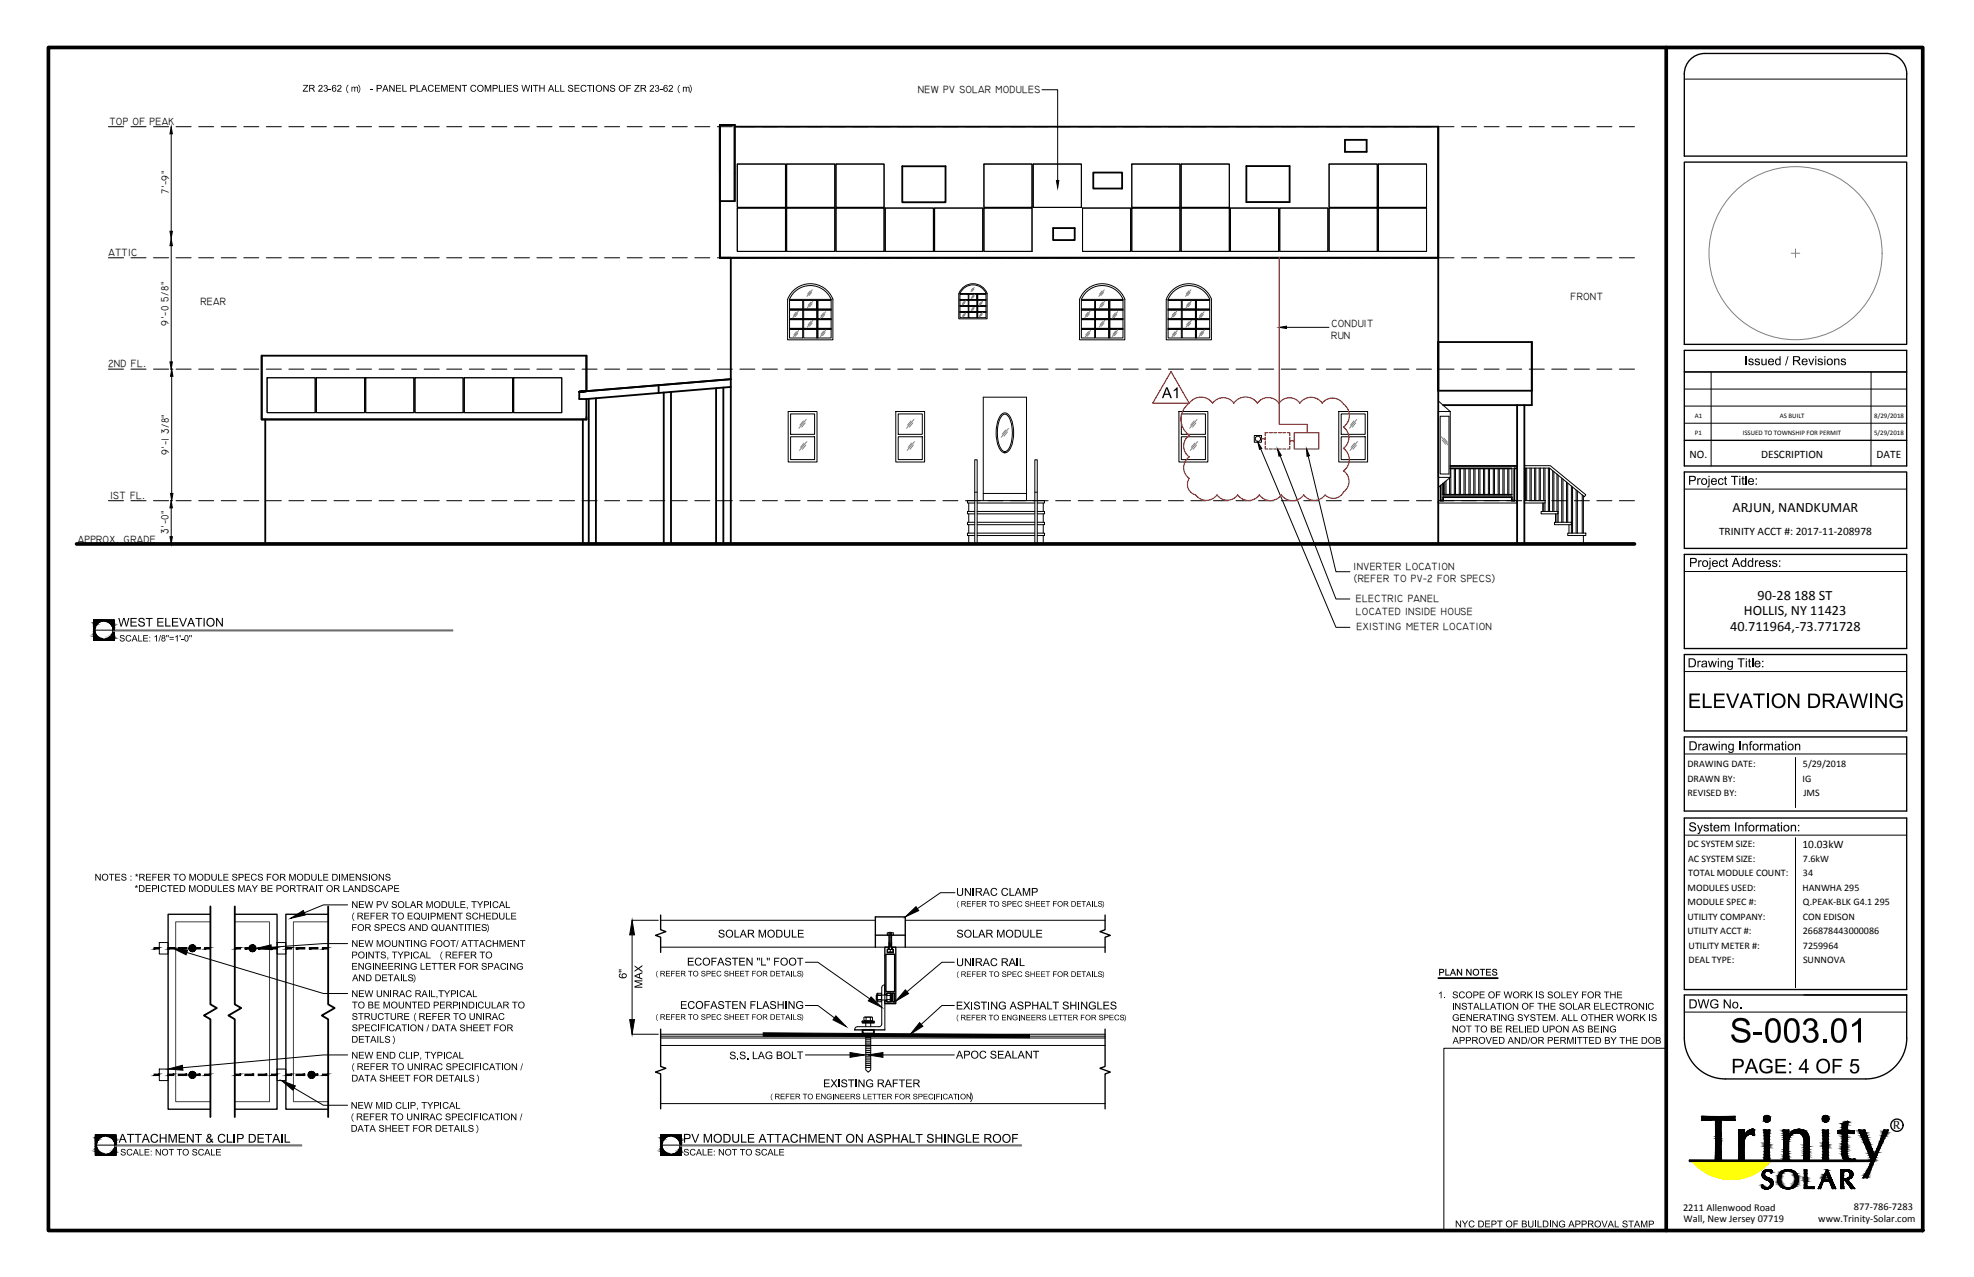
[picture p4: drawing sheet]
<svg xmlns="http://www.w3.org/2000/svg" width="432mm" height="279mm" viewBox="0 0 432 279" stroke-linecap="round" stroke-linejoin="round" font-family="sans-serif">
<defs><g id="words">
<text font-size="3.5" x="414.1" y="247.1">R</text>
<g font-size="3.1">
<text x="379" y="111.9">ARJUN, NANDKUMAR</text>
<text x="384.5" y="131.3">90-28 188 ST</text>
<text x="378.5" y="138">40.711964,-73.771728</text>
<text x="381.5" y="134.6">HOLLIS, NY 11423</text>
</g>
<g font-size="2.5">
<text x="369.6" y="100.2">NO.</text>
<text x="385.2" y="100.2">DESCRIPTION</text>
<text x="410.5" y="100.2">DATE</text>
<text x="376" y="117">TRINITY ACCT #: 2017-11-208978</text>
<text x="394.3" y="185.6">10.03kW</text>
</g>
<g font-size="2.3">
<text x="200.8" y="20.3">NEW PV SOLAR MODULES</text>
<text x="23.9" y="27.3">TOP OF PEAK</text>
<text x="36.9" y="42.5" transform="rotate(-90 36.9 42.5)">7'-9&quot;</text>
<text x="23.7" y="56">ATTIC</text>
<text x="343.6" y="65.5">FRONT</text>
<text x="36.9" y="71.2" transform="rotate(-90 36.9 71.2)">9'-0 5/8&quot;</text>
<text x="43.8" y="66.6">REAR</text>
<text x="291.2" y="71.5">CONDUIT</text>
<text x="291.2" y="74.1">RUN</text>
<text x="23.6" y="80.3">2ND FL.</text>
<text x="37" y="99.6" transform="rotate(-90 37 99.6)">9'-1 3/8&quot;</text>
<text x="24.1" y="109.1">1ST FL.</text>
<text x="17" y="118.7">APPROX. GRADE</text>
<text x="36.8" y="116.7" transform="rotate(-90 36.8 116.7)">3'-0&quot;</text>
<text x="296.1" y="124.6">INVERTER LOCATION</text>
<text x="296.2" y="127.3">(REFER TO PV-2 FOR SPECS)</text>
<text x="296.6" y="131.8">ELECTRIC PANEL</text>
<text x="296.6" y="134.5">LOCATED INSIDE HOUSE</text>
<text x="296.7" y="137.9">EXISTING METER LOCATION</text>
<text x="368.2" y="264.9">2211 Allenwood Road</text>
<text x="368.3" y="267.4">Wall, New Jersey 07719</text>
<text x="397.7" y="267.3">www.Trinity-Solar.com</text>
<text x="405.5" y="264.8">877-786-7283</text>
</g>
<g font-size="2.2">
<text x="369.1" y="167.9">DRAWING DATE:</text>
<text x="394.4" y="167.8">5/29/2018</text>
<text x="369.1" y="171">DRAWN BY:</text>
<text x="394.3" y="171">IG</text>
<text x="369.1" y="174.2">REVISED BY:</text>
<text x="394.5" y="174.2">JMS</text>
<text x="369.1" y="185.4">DC SYSTEM SIZE:</text>
<text x="369.3" y="188.6">AC SYSTEM SIZE:</text>
<text x="369.3" y="191.7">TOTAL MODULE COUNT:</text>
<text x="394.4" y="188.6">7.6kW</text>
<text x="394.4" y="191.7">34</text>
<text x="369.1" y="194.9">MODULES USED:</text>
<text x="394.3" y="194.9">HANWHA 295</text>
<text x="394.4" y="198">Q.PEAK-BLK G4.1 295</text>
<text x="369.1" y="198.1">MODULE SPEC #:</text>
<text x="369.1" y="201.2">UTILITY COMPANY:</text>
<text x="394.4" y="201.2">CON EDISON</text>
<text x="369.1" y="204.4">UTILITY ACCT #:</text>
<text x="369.4" y="207.6">UTILITY METER #:</text>
<text x="394.4" y="204.4">266878443000086</text>
<text x="394.4" y="207.6">7259964</text>
<text x="369.4" y="210.7">DEAL TYPE:</text>
<text x="394.4" y="210.7">SUNNOVA</text>
</g>
<g font-size="1.5">
<text x="370.7" y="91.5">A1</text>
<text x="370.7" y="95.3">P1</text>
<text x="381.2" y="95.3">ISSUED TO TOWNSHIP FOR PERMIT</text>
<text x="389.3" y="91.5">AS BUILT</text>
<text x="410" y="95.2">5/29/2018</text>
<text x="410" y="91.5">8/29/2018</text>
</g>
</g></defs>
<g fill="#000">
<path d="M70.9 18.7l.5-.1 .2 .2-.1 .5 .2 .4-.3 .4-.5-.1-.1-.3 .1-.1 .3 .3 .3-.1v-.3l-.4-.1v-.2l.3-.1v-.3l-.3-.1-.1 .3h-.2zM71.9 19.4h.5v.2h-.5zM76.1 18.5l.1 .1-.3 .7v.5l.3 .5-.1 .1-.4-.8 .1-.6zM78.4 18.5l.4 .8-.1 .6-.3 .5-.1-.1 .4-.6-.1-.6-.3-.5zM81 19.4h.6v.2h-.6zM93.7 18.8l.5-.2 .6 .2 .1 .2h-.2l-.2-.2-.4-.1-.3 .5v.4l.3 .3h.4l.2-.3h.2l-.2 .4-.6 .1-.3-.2-.2-.5zM101 18.6h1.2v.2h-.5v1.3h-.2v-1.3h-.5zM103 18.8l.5-.2 .6 .2 .1 .2h-.2l-.2-.2-.4-.1-.3 .5v.4l.3 .3h.4l.2-.3h.2l-.2 .4-.6 .1-.4-.2-.1-.5zM112.4 18.7l.5-.1 .3 .2 .1 .2h-.2l-.2-.3-.5 .2 .1 .2 .8 .4-.1 .5-.6 .1-.3-.2-.1-.3h.2l.3 .3 .5-.2-.1-.2-.8-.3zM114.1 18.6h.1l.3 1.2 .4-1.2h.2l.4 1.2 .3-1.2h.2l-.4 1.5h-.2l-.4-1.3-.4 1.3h-.1zM116.6 18.6h1.2v.2h-.5v1.3h-.2v-1.3h-.5zM124.4 18.7l.5-.1 .4 .2 .1 .2h-.2l-.2-.3-.5 .2v.2l.9 .3v.4l-.2 .2-.6 .1-.3-.2-.1-.3h.2l.3 .3 .5-.2-.1-.2-.8-.3z"/>
<path d="M127.1 18.8l.5-.2 .5 .1 .2 .3h-.2l-.4-.3-.3 .1-.2 .7 .4 .4 .3-.1 .2-.2h.2l-.2 .3-.4 .2-.5-.1-.2-.5zM128.4 18.6h1.2v.2h-.5v1.3h-.2v-1.3h-.5zM133.5 18.7l.4-.1 .5 .1 .1 .3-.4-.3-.4 .2v.2l.8 .3 .1 .3-.2 .3-.4 .1-.5-.3-.1-.2h.2l.3 .3h.3l.2-.2-.1-.2-.8-.3zM137 18.6h1v.2h-.8v.4h.7v.2h-.7v.7h-.2zM143.4 18.7l.4-.1 .4 .3-.2 .4 .2 .1v.3l-.2 .4h-.4l-.3-.3v-.1h.2l.3 .3 .2-.3-.1-.3h-.3l.3-.3 .1-.2-.3-.2-.2 .3h-.2zM144.4 19.4h.5v.2h-.5zM148.6 18.5l.1 .1-.3 .7 .1 .7 .2 .3-.1 .1-.4-.8 .1-.5zM150.9 18.5l.4 .8v.5l-.4 .6-.1-.1 .4-.9-.4-.8zM66.3 18.6h1.1l-.9 1.3h.9v.2h-1.2l.9-1.4h-.8zM69.8 18.7l.5-.1 .2 .2v.5l-.7 .6h.8v.2h-1l.8-1.1-.2-.3-.6 .3zM73.9 18.7l.5-.1 .3 .2-.1 .5-.6 .6h.7v.2h-1l.8-1.1-.2-.3-.5 .3zM76.9 19l.2 .1 .3-.1 .3 .1 .2-.1h.3l.1 1.1h-.1l-.2-1-.3 .2v.8h-.2v-.9h-.3l-.1 .9h-.2z"/>
<path d="M85.2 18.6h.2l.7 1.1v-1.1h.2v1.5h-.2l-.7-1.2v1.2h-.2zM86.6 18.6h1.1v.1h-.9v.5h.9v.2h-.9v.5h.9v.2h-1.1zM88 18.6h.2v1.3h.7v.2h-.9zM91.1 18.6h.2v1.3h.7v.2h-.9zM95.2 18.6h1v.1h-.9v.5h.8v.2h-.8v.5h1v.2h-1.1zM96.5 18.6h.3l.4 1.2 .4-1.2h.3v1.5h-.2v-1.3l-.4 1.3h-.2l-.4-1.3v1.3h-.2zM98.2 18.6h1.1v.2h-.9v.4h.9v.2h-.9v.5h.9v.2h-1.1zM99.6 18.6h.2l.8 1.1v-1.1h.2v1.5h-.2l-.8-1.2v1.2h-.2zM106 18.6h.3l.5 1.2 .4-1.2h.2v1.5h-.1v-1.3l-.5 1.3h-.2l-.4-1.3v1.3h-.2zM109.1 18.6h.2v1.3h.8v.2h-1zM110.3 18.6h.2v1.5h-.2zM110.9 18.6h1v.2h-.8v.4h.8v.2h-.8l-.1 .5h1v.2h-1.1z"/>
<path d="M116.2 18.6h.2v1.5h-.2zM118 18.6h.2v.6h.7v-.6h.2v1.5h-.2v-.7h-.7v.7h-.2zM121.4 18.6h.2v1.3h.7v.2h-.9zM122.6 18.6h.2v1.3h.7v.2h-.9zM125.7 18.6h1v.2h-.8v.4h.8v.2h-.8v.5h.9v.2h-1.1zM129.8 18.6h.2v1.5h-.2zM132 18.6h.2l.8 1.1v-1.1h.1v1.5h-.2l-.7-1.2v1.2h-.2zM138.8 18.6h1.1l-.9 1.3h.9v.2h-1.2l.9-1.3h-.8zM142.3 18.7l.4-.1 .3 .2v.4l-.7 .7h.8v.2h-1l.8-1.1-.3-.3-.5 .3zM146.4 18.7l.4-.1 .3 .1 .1 .5-.7 .7h.7v.2h-1l.8-1-.2-.4-.5 .3zM149.4 19h.1v.1l.5-.1 .2 .2 .2-.2h.3l.1 1.1h-.1v-.8l-.2-.2-.3 .2v.8h-.2v-.8l-.1-.2-.3 .1v.9h-.2zM381.8 77.9h.3v2h-.3z"/>
<path d="M382.6 78.6l.3-.2 .6 .2 .1 .2-.5-.2-.4 .2 .8 .4v.6l-.4 .1-.5-.1-.2-.3 .3-.1 .2 .3h.4l.1-.2-.9-.4zM384 78.6l.5-.2 .4 .3v.1l-.5-.2-.3 .2 .8 .5 .1 .4-.3 .2h-.5l-.3-.2-.1-.2 .3-.1 .2 .3 .5-.2-.2-.2-.7-.2zM385.3 78.5h.2v1l.3 .2 .3-.1 .1-1.1h.2v1.4h-.2v-.2l-.4 .2-.4-.2zM391 77.9h.2l-.5 2.1h-.2zM395.5 78.5h.3l.4 1.1 .4-1.1h.3l-.6 1.4h-.2zM397.7 78.6l.3-.2 .6 .2 .1 .2-.2 .1-.3-.3-.3 .2 .8 .5-.1 .5-.6 .1-.3-.1-.1-.3 .2-.1 .3 .3 .4-.2-.8-.4zM401.2 78.5h.2v.2l.4-.3 .5 .2 .1 1.3h-.3v-1l-.2-.3-.4 .2v1.1h-.3zM402.8 78.5l.6-.1 .3 .3 .1 .1-.3 .1-.2-.3-.4 .2 .1 .1 .8 .4v.3l-.2 .2-.5 .1-.4-.2-.1-.2 .3-.1 .2 .3 .5-.1-.1-.2-.8-.4zM256.7 85.3l.9-.6v2.4h-.3v-1.8l-.5 .3zM371.3 104.6h.2v.3l.2-.3 .4 .1-.1 .2h-.3l-.2 .2v1h-.2zM376.1 104.7l.5-.1 .3 .3 .1 .2h-.2l-.2-.2-.2-.1-.3 .3 .1 .7 .4 .1 .2-.3h.2l-.3 .5h-.5l-.3-.3-.1-.7zM377.3 104.3l.2-.1v.4h.3v.2h-.3v.9l.3 .1v.3l-.5-.2v-1.1h-.2z"/>
<path d="M378.7 104.1h1.5v.2h-.6v1.8h-.3v-1.8h-.6zM381.1 104.3l.2-.1v.4h.3v.2h-.3v1h.3v.3h-.4l-.1-.2v-1.1h-.2v-.2h.2zM381.8 104.1h.3v2h-.3zM26.3 139l.6-.1 .3 .2v.2l-.4-.2-.4 .1 .1 .2 .7 .4 .1 .2-.2 .3h-.6l-.3-.2v-.2l.5 .3 .4-.2-.1-.2-.7-.3zM25.9 135.2h.2l.4 1.6 .5-1.6h.2l.5 1.6 .4-1.6h.2l-.5 1.9h-.3l-.4-1.7-.5 1.7h-.2zM27.6 139.1l.4-.2 .6 .2 .1 .2-.2 .1-.2-.3h-.3l-.3 .5 .1 .4 .2 .2h.3l.2-.3h.2l-.2 .3-.5 .2-.3-.2-.2-.5zM28.5 135.2h1.4v.2h-1.1v.6h1v.2h-1v.7h1.2v.2h-1.5zM30.4 135.4l.6-.2 .6 .3 .1 .2-.3 .1-.3-.4h-.4l-.2 .3 .1 .2 1 .4 .1 .3-.2 .4-.7 .1-.5-.3-.1-.3h.2l.2 .3 .3 .1 .6-.2-.1-.3-1-.4-.1-.4zM31.9 135.2h1.5v.2h-.6v1.7h-.3v-1.7h-.6zM35.1 139h.1l-.4 1.4h-.1zM34.4 135.2h1.4v.2h-1.2v.6h1.1v.2h-1.1v.7h1.2v.2h-1.4zM36.1 135.2h.3v1.7h.9v.2h-1.2z"/>
<path d="M37.6 135.2h1.4v.2h-1.1v.6h1v.2h-1v.7h1.1v.2h-1.4zM39.3 139h.2v.4zM39.7 139.8h.5v.1h-.5zM39.2 135.2h.2l.6 1.7 .6-1.7h.3l-.7 1.9h-.3zM42.7 135.2h1.5v.2h-.6v1.7h-.2v-1.7h-.7zM44.5 135.2h.3v1.9h-.3zM47.3 135.2h.2l1 1.5v-1.5h.3v1.9h-.3l-1-1.5v1.5h-.2zM371.5 122.6h.2v.2l.3-.2 .3 .1-.1 .2-.3-.1-.1 .2-.1 1h-.2zM376.2 122.7l.6-.1 .4 .3v.1l-.2 .1-.1-.3h-.4l-.2 .3v.5l.2 .3 .4-.1 .1-.3h.2l-.3 .5h-.5l-.3-.3-.1-.6zM377.5 122.3l.2-.2v.5h.3v.2h-.3v1h.3v.3l-.5-.2v-1.1h-.2zM383.9 122.6h.2v.2l.2-.2h.3v.3l-.4 .1-.1 1h-.2zM386.4 122.7l.5-.1 .4 .2 .1 .2h-.3l-.1-.2-.5 .1 .1 .2 .8 .3-.1 .5-.6 .2-.4-.2-.1-.3h.3l.2 .3 .5-.2-.1-.2-.7-.3z"/>
<path d="M387.7 122.8l.6-.2 .4 .2 .1 .2h-.3l-.2-.2-.4 .1v.2l.8 .3 .1 .3-.2 .2-.5 .2-.4-.2-.1-.3h.2l.3 .3 .4-.2v-.2l-.7-.3zM30.3 139h.1v1.2h.7v.1h-.8zM31.3 139h1v.1h-.8v.4h.8v.2h-.8v.5h.9v.1h-1.1zM33.8 139.3l.5-.4v1.4h-.2v-1.1l-.3 .3zM38.3 139.3l.6-.3v1.3h-.2v-1.1l-.3 .3zM369.6 151.7h2.2v.4h-1.8v1h1.7v.4h-1.7v1h1.9v.4h-2.3zM371.3 144.6h.2v.2l.3-.3 .3 .1-.1 .2-.4 .1-.1 1.1h-.2zM372.5 151.7h.4v2.8h1.5v.4h-1.9zM373.6 144.6h.3l.2 1.1 .3-1.1h.3l.3 1.1 .3-1.1h.2l-.4 1.4h-.3l-.2-1.1-.3 1.1h-.3zM375 151.7h2.2v.4h-1.8v1h1.7v.4h-1.7v1h1.9v.4h-2.3zM376.4 144.6h.2v.2l.3-.3 .5 .2 .1 1.3h-.2v-1l-.2-.2-.5 .1v1.1h-.2zM377.6 151.7h.4l1 2.9 1-2.9h.5l-1.3 3.2h-.4z"/>
<path d="M380.1 144h1.5v.3h-.6v1.7h-.3v-1.7h-.6zM382.5 144.2l.3-.1v.5h.2v.2h-.2v.9l.2 .3h-.3l-.2-.2v-1h-.2v-.2h.2zM383.3 144h.2v2h-.2zM383.5 151.7h2.5v.4h-1v2.8h-.4v-2.8h-1.1zM391.1 151.8h.4l1.7 2.4v-2.4h.4v3.1h-.4l-1.7-2.5v2.5h-.4zM404.5 151.8h.5l.6 2.7 .7-2.7h.6l.6 2.7 .7-2.7h.4l-.9 3.1h-.4l-.7-2.8-.8 2.8h-.4zM410.2 151.8h.5l1.6 2.4v-2.4h.4v3.1h-.4l-1.7-2.5v2.5h-.4zM413.7 152.2l.4-.3 .6-.2 .7 .1 .5 .2 .3 .6-.4 .1-.2-.3-.4-.3h-.5l-.5 .1-.4 .7v.8l.3 .7 1 .2 .7-.3v-.6h-.9v-.4h1.3v1.2l-1 .5-.7-.1-.6-.3-.5-.6-.1-.6 .1-.7zM371.5 162.7h.2v.3l.3-.3 .3 .1-.1 .2h-.3l-.1 .1-.1 1.1h-.2zM373.8 162.7h.2l.3 1.2 .4-1.2h.2l.3 1.1 .3-1.1h.3l-.5 1.5h-.2l-.3-1.1-.3 1.1h-.3zM376.6 162.7h.2v.2l.3-.2 .5 .2 .1 1.3h-.2v-1.1l-.2-.2-.5 .2v1.1h-.2zM380.5 162.2h.2v2h-.2z"/>
<path d="M381.2 162.7h.2v.2l.3-.2 .5 .1 .1 1.4h-.2v-1.1l-.2-.2-.5 .2v1.1h-.2zM381.9 180l.5-.1v.2l-.3 .1v.3h.2v.2h-.2v1.2h-.3v-1.2h-.2v-.2h.2zM382.8 162.3l.6-.1-.1 .2-.3 .1v.2h.3v.2h-.3v1.3h-.3v-1.3h-.2v-.2h.2zM385 162.7h.2v.3l.3-.3 .2 .1v.2l-.4 .1-.1 1.1h-.2zM385.9 162.7h.2v.2l.3-.2 .6 .3 .3-.3 .4 .1 .1 1.4h-.2v-1.1l-.2-.2-.4 .2v1.1h-.3v-1.1l-.1-.2-.4 .2-.1 1.1h-.2zM389.8 162.4l.2-.2v.5h.2v.2h-.2v1h.2l.1 .3h-.4l-.1-.2v-1.1h-.2v-.2h.2zM392.6 162.7h.3v.2l.3-.2 .5 .2 .1 1.3h-.2l-.1-1.1-.2-.2-.4 .2v1.1h-.3zM20.9 191.2h.1l.8 1.2v-1.2h.2v1.5h-.2l-.8-1.2v1.2h-.1zM23.8 191.2h1.2v.2h-.5v1.3h-.2v-1.3h-.5zM25.2 191.2h1.1v.2h-.9v.4h.8v.2h-.8v.5h.9v.2h-1.1zM26.6 191.4l.3-.2 .6 .1 .1 .3-.4-.3-.5 .2 .1 .2 .8 .3 .1 .4-.2 .2-.5 .1-.4-.2-.1-.3h.2l.3 .3 .5-.2-.1-.2-.8-.3zM29.6 193.8l.2 .1v-.3h.1v.3l.2-.1 .1 .1-.3 .1 .2 .2-.1 .1-.2-.2-.1 .2-.1-.1 .1-.2-.2-.1z"/>
<path d="M29.6 191.3l.3 .1-.1-.2h.2v.2l.2-.1v.2h-.2l.1 .2-.1 .1-.1-.2-.1 .2-.2-.1 .2-.2h-.2zM31.9 193.7h1v.2h-.8v.4h.8v.2h-.8v.5h.9v.1h-1.1zM31.9 191.2h1.1v.2h-.9v.4h.9v.2h-.9v.5h.9v.2h-1.1zM33.3 191.2h1v.2h-.8v.4h.7v.2h-.7v.7h-.2zM34.7 193.7h.1v1.4h-.1zM34.6 191.2h1.1v.2h-.9v.4h.8v.2h-.8v.5h.9v.2h-1.1zM35.3 193.8l.6-.2 .5 .3v.2h-.2l-.1-.2-.4-.1-.3 .4v.5l.2 .3h.4l.2-.4 .3 .1-.3 .4-.5 .1-.4-.3-.2-.6zM36.6 193.7h1.1v.2h-.4v1.2h-.3v-1.2h-.4zM37.9 193.7h1.1v.2h-.9v.4h.9v.2h-.9v.5h.9v.1h-1.1zM37.9 191.2h1.2v.2h-.5v1.3h-.2v-1.3h-.5zM41.4 193.7h.3l.4 1.2 .4-1.2h.3v1.4h-.2v-1.2l-.5 1.2h-.1l-.4-1.2v1.2h-.2zM41.4 191.2h.3l.4 1.3 .5-1.3h.2v1.5h-.1v-1.3l-.5 1.3h-.2l-.4-1.3v1.3h-.2z"/>
<path d="M46.2 193.7h.2v1l.2 .3 .5-.1v-1.2h.2v1l-.1 .4-.6 .1-.3-.2zM46.2 191.2h.2l.1 1.1 .3 .2 .4-.1v-1.2h.2v1.1l-.1 .3-.6 .1-.4-.2zM47.7 193.7h.1v1.3h.8v.1h-.9zM47.7 191.2h.2v1.3h.7v.2h-.9zM48.8 193.7h1.1v.2h-.9v.4h.8v.2h-.8v.5h.9v.1h-1.1zM48.9 191.2h1v.2h-.8v.4h.8v.2h-.8v.5h.9v.2h-1.1zM50.2 193.8l.4-.2 .5 .2 .2 .3h-.2l-.3-.3-.4 .2v.2l.8 .3 .1 .3-.2 .3-.5 .1-.4-.2-.1-.3h.2l.3 .3 .5-.2-.1-.2-.7-.3zM50.8 191.4l.4-.2 .6 .2 .1 .2h-.2l-.3-.3-.4 .2v.2l.9 .4-.2 .5-.5 .1-.4-.2-.1-.3 .6 .3 .4-.2v-.2l-.9-.3zM52.1 193.7h.3l.4 1.2 .5-1.2h.2v1.4h-.2v-1.2l-.4 1.2h-.2l-.4-1.2v1.2h-.2zM53.6 191.2h1v.2h-.8v.4h.8v.2h-.8v.5h.9v.2h-1.1zM55 191.4l.5-.2 .6 .2 .1 .2-.2 .1-.2-.3h-.4l-.3 .4v.4l.3 .3h.4l.2-.4 .2 .1-.2 .4-.6 .1-.3-.2-.2-.6zM55.1 193.7h.2l.4 .7 .5-.7h.2l-.6 .8v.6h-.2v-.6z"/>
<path d="M56.5 191.3l.6-.1 .3 .2 .1 .2-.5-.3-.4 .2v.2l.9 .3v.4l-.2 .2-.6 .1-.3-.3v-.2h.1l.4 .3 .4-.2v-.2l-.8-.3zM58.4 191.2h1v.2h-.8v.4h.7v.2h-.7v.7h-.2zM58.5 193.7h1.1v.2h-.9v.4h.8v.2h-.8v.5h.9v.1h-1.1zM63.3 191.2h.3l.4 1.3 .4-1.3h.3v1.5h-.2v-1.3l-.4 1.3h-.2l-.4-1.3v1.3h-.2zM64.8 193.7h1.2v.2h-.5v1.2h-.2v-1.2h-.5zM68.1 191.2h.2v1l.3 .3 .4-.1 .1-1.2h.1v1.1l-.1 .3-.6 .1-.3-.2zM69.1 193.7h.2v1.4h-.2zM69.6 191.2h.2v1.3h.7v.2h-.9zM69.5 193.7h1.2v.2h-.5v1.2h-.2v-1.2h-.5zM70.7 191.2h1.1v.2h-.9v.4h.8v.2h-.8v.5h.9v.2h-1.1zM74.2 191.2h.2v1.5h-.2zM75.1 193.7h.2v1.3h.7v.1h-.9z"/>
<path d="M74.7 191.2h.3l.4 1.3 .5-1.3h.2v1.5h-.2v-1.3l-.4 1.3h-.2l-.4-1.3v1.3h-.2zM77.4 199.6l.1 .2-.3 .6v.5l.3 .5-.1 .1-.3-.4-.1-.7zM76.4 191.2h1.1v.2h-.9v.4h.9v.2h-.9v.5h.9v.2h-1.1zM77 197.2h.2l.8 1.1v-1.1h.2v1.5h-.2l-.8-1.2v1.2h-.2zM77.6 193.7h.2l.8 1.1v-1.1h.2v1.4h-.2l-.8-1.1v1.1h-.2zM77.8 191.2h.2l.8 1.2v-1.2h.2v1.5h-.2l-.8-1.2v1.2h-.2zM78.5 197.2h1.1v.2h-.9v.4h.8v.2h-.8v.5h.9v.2h-1.1zM79.4 191.3l.5-.1 .4 .2 .1 .2h-.2l-.2-.2-.5 .1 .1 .2 .8 .4-.1 .5-.6 .1-.4-.2-.1-.3 .5 .3 .5-.1-.1-.3-.8-.3zM80.7 191.2h.2v1.5h-.2zM80.7 193.8l.6-.1 .3 .2 .1 .2h-.2l-.3-.3-.4 .2v.2l.9 .4-.2 .5-.6 .1-.3-.3-.1-.2h.2l.3 .3 .5-.2-.1-.2-.7-.3zM79.8 197.2h.2l.2 1.3 .4-1.3h.2l.3 1.3 .4-1.3h.1l-.4 1.5h-.1l-.4-1.3-.3 1.3h-.3zM81.1 199.7h.9v.2h-.7v.4h.6v.2h-.6l-.1 .7h-.1z"/>
<path d="M82 193.9l.4-.2h.4l.3 .2 .1 .2h-.2l-.2-.3h-.3l-.4 .4 .1 .5 .2 .3h.3l.3-.4 .2 .1-.2 .4-.4 .1-.5-.2-.2-.4zM82.9 191.2h.1l.8 1.2v-1.2h.2v1.5h-.2l-.8-1.2v1.2h-.1zM83.6 197.2h.2l.5 1.3 .5-1.3h.2l-.6 1.5h-.2zM84.4 191.3l.5-.1 .4 .2 .1 .2h-.2l-.2-.2-.5 .1 .1 .2 .8 .4-.1 .5-.6 .1-.4-.2v-.3h.1l.4 .3 .4-.2v-.2l-.8-.3zM85.8 197.3l.5-.1 .4 .2 .1 .2h-.2l-.3-.3-.4 .2v.2l.8 .3 .1 .3-.2 .3-.5 .1-.4-.3-.1-.2h.2l.4 .3 .4-.2v-.2l-.8-.3zM85.6 199.7h1.2v.2h-.5v1.3h-.2v-1.3h-.5zM86.2 193.7h1.1v.2h-.9v.4h.8v.2h-.8v.5h.9v.1h-1.1zM88.7 197.2h.2v1.3h.7v.2h-.9zM93.3 197.2h.3l.4 1.3 .4-1.3h.3v1.5h-.2v-1.3l-.4 1.3h-.2l-.4-1.3v1.3h-.2zM98.1 197.2h.2v1.1l.2 .2 .5-.1v-1.2h.2v1l-.1 .4-.6 .1-.3-.2zM99.6 197.2h.1v1.3h.8v.2h-.9zM100 199.7h1.2v.2h-.5v1.3h-.2v-1.3h-.5z"/>
<path d="M100.7 197.2h1.1v.2h-.9v.4h.8v.2h-.8v.5h.9v.2h-1.1zM102.1 198.5h.2l-.1 .5zM103.1 197.2h1.2v.2h-.5v1.3h-.2v-1.3h-.5zM104.3 197.2h.3l.4 .7 .5-.7h.2l-.6 .8v.7h-.2v-.7zM107.3 197.2h.1v1.5h-.1zM108 197.3l.5-.1 .4 .2 .1 .2h-.2l-.1-.2-.4-.1-.3 .4v.6l.2 .2h.4l.2-.3h.2l-.2 .4-.6 .1-.3-.3-.2-.6zM110.6 197.2h.3v1.3h.7v.2h-1zM209.6 197.1l.1 .1-.2 .6 .1 .8-.3-.5 .1-.5zM209.3 194.3h.3v1.3l.3 .2 .5-.2v-1.3h.3v1.3l-.3 .4h-.6l-.4-.2zM211.1 194.3h.2l.9 1.3v-1.3h.2v1.7h-.2l-.9-1.3v1.3h-.2zM211.5 197.2h.9v.1h-.7v.4h.6v.1h-.6v.4h.7v.2h-.9zM212.8 194.3h.2v1.7h-.2z"/>
<path d="M212.6 197.2h.8v.1h-.6v.4h.5v.1h-.5v.6h-.2zM213.6 197.2h.9v.1h-.7v.4h.7v.1h-.7v.4h.8v.2h-1zM216.4 197.2h.9v.1h-.4v1.1h-.1l-.1-1.1h-.3zM216.9 194.5l.4-.2 .7 .2 .2 .3h-.3l-.2-.3h-.3l-.3 .1-.2 .4v.5l.4 .3h.3l.3-.4h.3l-.3 .5-.6 .1-.4-.2-.2-.5zM219.3 197.3l.3-.2 .4 .2 .1 .2-.3-.2-.4 .1 .7 .4-.1 .5-.4 .1-.4-.2v-.2h.1l.3 .2 .4-.1-.1-.2-.6-.2zM219.3 194.5l.6-.2 .5 .2 .1 .3h-.2l-.2-.3h-.4l-.4 .5v.5l.3 .3h.4l.3-.4h.2l-.2 .5-.6 .1-.5-.2-.2-.8zM220.8 194.3h.3v1.5h.8v.2h-1.1zM221.5 197.2h.9v.1h-.8v.4h.7v.1h-.7v.4h.8v.2h-.9zM222.7 197.3l.3-.2 .5 .2 .1 .2h-.2l-.2-.2h-.3l-.2 .3 .2 .6h.4l.2-.3 .1 .1-.1 .3-.5 .1-.3-.2-.1-.3zM224.3 197.3l.5-.2 .3 .3-.1 .1-.2-.2-.4 .1 .7 .4 .1 .3-.2 .2-.4 .1-.3-.2-.1-.2h.2l.2 .2 .4-.1v-.2l-.7-.2zM223.7 194.3h.4l.4 1.4 .6-1.4h.2v1.7h-.2v-1.4l-.5 1.4h-.2l-.4-1.5v1.5h-.3zM225.4 197.2h.2v.5h.6v-.5h.1v1.2h-.1v-.6h-.6v.6h-.2z"/>
<path d="M226.6 197.2h.9v.1h-.7v.4h.6v.1h-.6v.4h.7v.2h-.9zM227.7 197.2h.9v.1h-.7v.4h.7v.1h-.7v.4h.7v.2h-.9zM228.8 197.2h.9v.1h-.4v1.1h-.1v-1.1h-.4zM230.3 197.2h.9v.1h-.7v.4h.6v.1h-.6v.6h-.2zM235.6 197.2h.8v.1h-.7v.4h.7v.1h-.7v.4h.8v.2h-.9zM236.6 197.2h.9v.1h-.3v1.1h-.2v-1.1h-.4zM238.9 197.2h.1v1.2h-.1zM239.3 197.2h.2v1h.6v.2h-.8zM240.3 197.3l.5-.2 .3 .2v.2l-.3-.2-.4 .1 .1 .2 .6 .3-.1 .4-.4 .1-.4-.2v-.2l.4 .2 .4-.1-.1-.2-.6-.2zM241.2 197.1l.3 .7-.3 .8 .2-.6zM369.6 180.1l.7-.2 .6 .3 .1 .3h-.3l-.3-.4-.4 .1-.2 .2 .1 .2 1 .4 .1 .4-.2 .4-.6 .1-.6-.2-.1-.4 .2-.1 .2 .4 .3 .1 .5-.1 .1-.2-.1-.3-1.1-.4zM371.2 180.5h.3l.4 1.1 .4-1.1h.2l-.6 1.6-.3 .4h-.2l-.1-.3h.3l.2-.3z"/>
<path d="M372.8 180.6l.5-.2 .4 .2 .1 .2-.3 .1-.2-.2-.4 .1 .9 .5v.3l-.1 .2-.5 .1-.5-.2-.1-.2 .3-.1 .2 .3 .5-.2-.1-.2-.7-.2-.1-.2zM374.1 180.1l.3-.1v.5h.2v.2h-.2v.9l.2 .1v.2l-.4-.1-.1-1.1h-.1zM376.4 180.5h.2v.2l.3-.2h.3l.3 .2 .2-.2h.5l.1 .3v1.1h-.2v-1l-.2-.2-.4 .2v1h-.2l-.1-1.1-.2-.1-.3 .1-.1 1.1h-.2zM379.5 179.9h.3v2h-.3zM380.2 180.5h.3v.2l.4-.3 .4 .2 .1 1.3h-.2v-1l-.3-.2-.4 .1v1.1h-.3zM384.1 180.5h.2v.2l.2-.2h.3v.3l-.3-.1-.2 .2v1h-.2zM385 180.5h.2v.2l.6-.2 .2 .2 .3-.2h.4l.2 .3v1.1h-.2v-1.1l-.2-.1-.4 .2v1h-.3v-1.1l-.2-.1-.3 .1-.1 1.1h-.2zM388.8 180.1l.3-.1v.5h.2v.2h-.2v.9l.2 .1v.2l-.4-.1-.1-1.1h-.1zM391.7 180.5h.2v.2l.5-.3 .4 .2 .1 1.3h-.3v-1l-.2-.2-.4 .1v1.1h-.3zM77 202.2h1v.2h-.8v.4h.7v.2h-.7v.7h-.2zM77 210.7h1.1v.2h-.9v.4h.8v.2h-.8v.5h.9v.2h-1.1zM77 216.7h.2l.8 1.1v-1.1h.2v1.5h-.2l-.8-1.2v1.2h-.2z"/>
<path d="M77 205.7h.2l.8 1.2v-1.2h.2v1.5h-.2l-.8-1.2v1.2h-.2zM77 219.2h1.2v.1h-.5v1.3h-.2v-1.3h-.5zM78.4 210.7h.2l.8 1.2v-1.2h.2v1.5h-.2l-.8-1.2v1.2h-.2zM78.5 216.7h1.1v.1h-.9v.5h.8v.2h-.8v.5h.9v.2h-1.1zM78.5 205.7h1.1v.2h-.9v.4h.8v.2h-.8v.5h.9v.2h-1.1zM78.6 213.2h.2l.7 1.2v-1.2h.2v1.5h-.2l-.8-1.2v1.2h-.1zM80 208.2h.2v1.5h-.2zM79.7 199.7h1.1v.2h-.9v.4h.8v.2h-.8v.5h.9v.2h-1.1zM80 211l.5-.3 .5 .1 .2 .3-.2 .1-.3-.4-.4 .1-.3 .7 .2 .3 .5 .1 .3-.1v-.3h-.4v-.2h.6v.6l-.5 .2-.6-.1-.3-.5zM79.8 216.7h.2l.2 1.2 .4-1.2h.2l.3 1.2 .4-1.2h.1l-.4 1.5h-.1l-.4-1.4-.3 1.4h-.3zM79.8 205.7h.2l.2 1.3 .4-1.3h.2l.3 1.3 .4-1.3h.1l-.4 1.5h-.1l-.4-1.3-.3 1.3h-.3zM81.5 210.7h.2v1.5h-.2z"/>
<path d="M80.6 208.2h.2l.8 1.2v-1.2h.2v1.5h-.3l-.7-1.2v1.2h-.2zM82 202.4l.5-.2 .5 .2v.2h-.2l-.2-.2-.5 .2 .9 .5-.1 .5-.6 .1-.4-.2v-.3h.2l.3 .3 .5-.1-.1-.3-.8-.3zM81.9 208.2h1.2v.2h-.5v1.3h-.2v-1.3h-.5zM82.1 210.7h.2l.7 1.2v-1.2h.2v1.5h-.2l-.7-1.2v1.2h-.2zM82.3 199.7h1.1v.2h-.9v.4h.8v.2h-.8v.5h.9v.2h-1.1zM82.4 216.7h.2v1.1l.3 .2 .4-.2 .1-1.1h.2v1.1l-.2 .3-.5 .1-.4-.2zM82.4 205.7h.3l.4 1.3 .5-1.3h.2v1.5h-.2v-1.3l-.4 1.3h-.2l-.4-1.3v1.3h-.2zM83.4 208.3l.6-.1 .3 .2 .1 .2-.5-.2-.4 .1 .1 .3 .8 .3-.1 .5-.6 .1-.3-.2-.1-.3 .5 .3 .5-.2-.2-.2-.7-.3zM83.6 210.7h1v.2h-.9v.4h.9v.2h-.9v.5h1v.2h-1.1zM83.6 213.2h1.1v.2h-.9v.4h.8v.2h-.8v.5h.9v.2h-1.1zM84.7 209.5h.2l-.1 .5zM83.9 216.7h.2l.8 1.1v-1.1h.2v1.5h-.2l-.8-1.2v1.2h-.2z"/>
<path d="M85.4 216.7h.2v1.5h-.2zM84.7 202.2h1.1v.2h-.9v.4h.8v.2h-.8v.5h.9v.2h-1.1zM84.8 213.2h1.2v.2h-.5v1.3h-.2v-1.3h-.5zM84.9 210.7h1.1v.2h-.9v.4h.8v.2h-.8v.5h.9v.2h-1.1zM85.7 205.7h.2v1l.3 .3 .5-.2v-1.1h.2v1.1l-.3 .4h-.6l-.2-.3zM85.7 208.2h1.2v.2h-.5v1.3h-.2v-1.3h-.5zM86.2 202.4l.4-.2 .6 .2 .1 .2-.2 .1-.2-.3h-.4l-.3 .3 .1 .6 .2 .2h.4l.2-.3h.2l-.2 .4-.6 .1-.3-.2-.2-.4zM87.6 213.2h.2v1.5h-.2zM87.8 210.7h.2v1.5h-.2zM87 208.2h.2l.4 .7 .5-.7h.2l-.6 .9v.6h-.2v-.6zM87.2 205.7h.2l.8 1.2v-1.2h.2v1.5h-.2l-.8-1.2v1.2h-.2zM87.6 202.3l.5-.1 .4 .2 .1 .2h-.2l-.2-.2-.5 .1 .1 .2 .8 .4-.1 .5-.6 .1-.3-.2-.1-.3 .5 .3 .5-.1-.1-.3-.8-.3z"/>
<path d="M88.2 213.2h.2v1.3h.7v.2h-.9zM88.4 210.7h.1l.8 1.2v-1.2h.2v1.5h-.2l-.8-1.2v1.2h-.1zM88.6 205.7h1.2v.2h-.5v1.3h-.2v-1.3h-.5zM88.9 216.9l.4-.2 .6 .2 .1 .2h-.2l-.2-.3-.4 .1-.3 .4 .1 .5 .3 .2 .4-.1 .2-.3 .2 .1-.2 .3-.3 .2-.6-.2-.2-.4zM89.9 208.2h.2v1.5h-.2zM90 205.7h.2v1.5h-.2zM89.4 213.3l.6-.1 .3 .2 .1 .2-.5-.2-.4 .1 .1 .3 .8 .3-.1 .5-.6 .1-.3-.2-.2-.3 .6 .3 .4-.2-.1-.2-.7-.3zM89.2 199.7h1v.2h-.8v.4h.8v.2h-.8v.5h.9v.2h-1.1zM90.5 213.1l.4 .8-.1 .6-.3 .5-.1-.1 .3-.6v-.7l-.3-.4zM89.9 210.9l.5-.2 .6 .1 .1 .3-.1 .1-.4-.4-.4 .1-.2 .6 .2 .4 .4 .1 .4-.1v-.3h-.5v-.2h.7v.6l-.5 .2-.6-.1-.3-.5zM90.1 219.2h1.1v.1h-.5v1.3h-.1v-1.3h-.5zM90.5 208.4l.4-.2 .7 .2v.2l-.2 .1-.2-.3h-.4l-.2 .4 .1 .6 .2 .1h.4l.2-.3h.2l-.3 .4-.5 .1-.4-.2-.1-.7z"/>
<path d="M90.5 205.7h.2l.8 1.2v-1.2h.2v1.5h-.2l-.8-1.2v1.2h-.2zM90.9 202.2h.2l.7 1.2v-1.2h.2v1.5h-.2l-.7-1.2v1.2h-.2zM92 210.7h.2v1.3h.7v.2h-.9zM92.1 199.7h.2l.1 1.1 .2 .2 .5-.1v-1.2h.2v1l-.2 .4-.5 .1-.3-.2zM92.1 205.9l.6-.2 .4 .1 .2 .3-.2 .1-.3-.4-.5 .2-.1 .6 .2 .4h.4l.3-.1v-.3h-.4v-.2h.6v.6l-.4 .2-.7-.1-.2-.5zM93.7 199.7h.2v1.5h-.2zM93.8 216.7h.1v1.5h-.1zM93.3 208.2h.2v1.3h.7v.2h-.9zM93.2 210.7h1v.2h-.8v.4h.8v.2h-.8v.5h.9v.2h-1.1zM94.2 205.7h1v.2h-.8v.4h.7v.2h-.7v.7h-.2zM94.3 216.7h.2v1.3h.7v.2h-.9zM94.4 210.7h1.2v.2h-.5v1.3h-.2v-1.3h-.5z"/>
<path d="M95.5 217.9h.2l-.2 .6zM96.7 208.2l.1 .1-.3 .5v.5l.3 .6-.1 .1-.4-.7 .1-.6zM95.7 210.7h1.1v.2h-.4v1.3h-.2v-1.3h-.5zM95.6 199.7h.3l.4 1.3 .4-1.3h.3v1.5h-.2v-1.3l-.4 1.3h-.2l-.4-1.3v1.3h-.2zM95.9 216.7h1.2v.2h-.5v1.3h-.2v-1.3h-.5zM96 202.2h.2v1l.3 .3 .5-.1v-1.2h.2v1.1l-.2 .3-.6 .1-.3-.2zM97.1 210.7h1v.2h-.9v.4h.9v.2h-.9v.5h1v.2h-1.1zM97.3 199.7h1.1v.2h-.9v.4h.8v.2h-.8v.5h.9v.2h-1.1zM97.1 216.7h.3l.4 .7 .4-.7h.3l-.6 .8v.7h-.2v-.7zM98.5 205.7h1.2v.2h-.5v1.3h-.2v-1.3h-.5zM98.7 199.7h.2l.7 1.2v-1.2h.2v1.5h-.2l-.7-1.2v1.2h-.2zM98.9 202.2h.2l.8 1.2v-1.2h.1v1.5h-.2l-.7-1.2v1.2h-.2z"/>
<path d="M99 208.2h1v.2h-.8v.4h.8v.2h-.8v.5h.9v.2h-1.1zM100 216.7h.3v1.5h-.3zM100.2 205.7h.1l-.4 1.5h-.2zM100.4 208.2h1v.2h-.9v.4h.7v.2h-.7v.7h-.1zM100.3 202.2h1.1v.2h-.5v1.3h-.2v-1.3h-.4zM100.5 210.7h1v.2h-.8v.4h.7v.2h-.7v.7h-.2zM100.7 216.9l.4-.2 .6 .2 .1 .2h-.2l-.2-.3h-.4l-.3 .5 .1 .4 .2 .3h.4l.2-.4 .2 .1-.2 .4-.5 .1-.4-.2-.2-.5zM101.6 202.2h.2v1.5h-.2zM101.6 208.2h1.1v.2h-.9v.4h.8v.2h-.8v.5h.9v.2h-1.1zM102 199.9l.3-.2 .7 .1v.3l-.4-.3-.4 .2v.2l.8 .3 .1 .3-.2 .3-.5 .1-.4-.2-.1-.3h.2l.3 .3 .5-.2-.1-.2-.7-.3zM102.1 202.2h1.1v.2h-.4v1.3h-.2v-1.3h-.5zM102.3 205.7h1.2v.2h-.5v1.3h-.2v-1.3h-.5z"/>
<path d="M103.5 202.2h.2v1.5h-.2zM103.4 216.7h.2v1.3h.8v.2h-1zM103.4 199.9l.5-.2 .6 .2 .1 .2-.7-.3-.4 .5 .1 .6 .5 .1 .3-.3h.2l-.1 .3-.6 .2-.4-.2-.2-.4zM103.6 205.7h1.1v.2h-.5v1.3h-.2v-1.3h-.4zM104 202.2h1.1v.2h-.9v.4h.8v.2h-.8v.5h.9v.2h-1.1zM104.8 199.7h.2v.6h.8v-.6h.2v1.5h-.2v-.7h-.8v.7h-.2zM104.9 208.2h1.2v.2h-.5v1.3h-.2v-1.3h-.5zM105.4 202.4l.3-.2 .7 .2 .1 .2h-.2l-.3-.2-.4 .1v.2l.8 .3 .1 .4-.2 .2-.4 .1-.5-.2-.1-.3h.2l.3 .3 .5-.1-.1-.3-.8-.3zM105.5 210.8l.5-.1 .4 .2 .1 .2h-.2l-.2-.2-.5 .1 .1 .2 .8 .4-.1 .5-.6 .1-.4-.2-.1-.3h.2l.3 .3 .5-.1-.1-.3-.8-.3zM106.6 202.2l.4 .8-.1 .5-.3 .5-.1-.1 .2-.3 .1-.6-.3-.7zM106.3 199.7h1.1v.2h-.9v.4h.8v.2h-.8v.5h.9v.2h-1.1zM106.5 205.8l.6-.1 .3 .2 .1 .2-.2 .1-.2-.3h-.4l-.2 .4v.5l.3 .2h.3l.3-.3h.2l-.3 .4-.5 .1-.4-.3-.2-.6z"/>
<path d="M107.8 205.7h.2v.6h.8v-.6h.2v1.5h-.2v-.7h-.8v.7h-.2zM109.2 199.7h.2v1.1l.3 .2 .4-.1 .1-1.2h.1v1l-.2 .4-.4 .1-.4-.2zM109.3 205.7h.3l.4 1.3 .4-1.3h.3v1.5h-.2v-1.3l-.4 1.3h-.2l-.4-1.3v1.3h-.2zM109.7 210.8l.5-.1 .4 .2 .1 .2-.2 .1-.2-.3h-.4l-.2 .5 .1 .5 .2 .1h.4l.2-.3h.2l-.3 .4-.6 .1-.3-.3-.1-.6zM111 210.7h.2v1.5h-.2zM110.7 199.7h.2v1.3h.7v.2h-.9zM111 205.7h1.1v.2h-.9v.4h.8v.2h-.8v.5h.9v.2h-1.1zM111.6 210.7h.2l.8 1.2v-1.2h.1v1.5h-.2l-.7-1.2v1.2h-.2zM111.8 199.7h1.1v.2h-.9v.4h.8v.2h-.8v.5h.9v.2h-1.1zM112 219.2h1.2v.1h-.5v1.3h-.2v-1.3h-.5zM112.4 205.7h.2l.7 1.2v-1.2h.2v1.5h-.2l-.7-1.2v1.2h-.2zM113.2 210.9l.3-.2 .6 .1 .2 .3-.1 .1-.3-.3h-.4l-.2 .2-.1 .5 .2 .3 .5 .1 .3-.1v-.3h-.5v-.2h.7v.6l-.5 .2-.7-.2-.2-.5z"/>
<path d="M113.7 205.7h1.2v.2h-.5v1.3h-.2v-1.3h-.5zM138.8 214.5h1.7v.2h-1.4l1.4 .5v.2l-1.4 .5h1.4v.2h-1.7v-.3l1.5-.5-1.5-.5zM138.8 211.2l.8 .6 .9-.6v.2l-.7 .5 .7 .5v.3l-.9-.6-.8 .5v-.2l.7-.5-.7-.5zM143.8 212.4l-.2 .6 .2 .9-.3-.6 .1-.5zM145.7 212.4h.8v.2h-.7v.3h.7v.2h-.7v.4h.8v.1h-.9zM146.8 212.4h.8v.2h-.6v.3h.5v.2h-.5v.5h-.2zM147.8 212.4h.9v.2h-.7v.3h.7v.2h-.7v.4h.7v.1h-.9zM150.5 212.4h1v.2h-.4v1h-.2v-1h-.4zM150.5 209.5h1.2v.3h-1v.5h.9v.2h-.9v.5h1.1v.3h-1.3zM152.2 209.8l.5-.3 .6 .3 .2 .2-.3 .1-.2-.4-.5 .1-.3 .5 .1 .5 .2 .2 .5 .1 .3-.4h.2l-.2 .4-.7 .2-.4-.3-.2-.7zM153.5 212.5l.4-.1 .3 .1 .1 .3-.3-.3-.4 .2v.1l.7 .3-.1 .5h-.4l-.4-.1v-.3l.4 .3 .4-.1-.1-.3-.7-.2zM154.1 219h1.2v.2h-1v.6h.8v.2h-.8v.7h-.2z"/>
<path d="M155.7 212.4h.8v.2h-.7v.3h.7v.2h-.7v.4h.8v.1h-.9zM155.6 209.5h1.2v.3h-.9v.5h.7v.2h-.7v.8h-.3zM156.9 212.6l.3-.2 .5 .1 .1 .3h-.2l-.2-.3-.3 .1-.2 .4 .3 .5 .6-.3-.2 .4h-.4l-.3-.1-.2-.3zM157.2 219.2l.5-.2 .6 .2 .1 .3h-.3l-.2-.3h-.4l-.2 .2 .1 .2 1 .4v.4l-.2 .2-.6 .2-.4-.3-.1-.3h.2l.1 .3 .3 .1 .5-.3-.1-.2-.9-.3zM157.3 203.6l.4-.2 .6 .2 .2 .3h-.3l-.2-.3-.6 .2 .1 .2 1 .4v.4l-.2 .3h-.7l-.4-.2-.1-.3h.3l.3 .3h.4l.2-.2-.1-.2-.9-.4zM158.5 212.6l.3-.2 .5 .1v.3l-.3-.3-.4 .2 .1 .1 .6 .3v.4l-.5 .1-.3-.1-.1-.3 .4 .3 .4-.2-.6-.3zM158.7 209.7l.4-.2 .7 .2 .1 .3-.2 .1-.3-.4-.5 .2v.3l.9 .3 .1 .3-.2 .4-.6 .1-.4-.3-.1-.3h.2l.3 .4h.4l.2-.2-.1-.3-.9-.4zM158.6 219h1.3v.2h-.5v1.5h-.2v-1.5h-.6zM159.6 212.4h.2v.5h.6v-.5h.1v1.2h-.1v-.5h-.6v.5h-.2zM160.1 209.5h1.4v.3h-.6v1.5h-.2v-1.5h-.6zM160.8 212.4h.9v.2h-.7v.3h.6v.2h-.6v.4h.7v.1h-.9zM160.7 203.4h.2v1.5h.8v.2h-1z"/>
<path d="M161.9 212.4h.9v.2h-.7v.3h.6v.2h-.6v.4h.7v.1h-.9zM161.7 209.5h1.2v.3h-1v.5h1v.2h-1v.5h1.1v.3h-1.3zM162.9 212.4h1v.2h-.4v1h-.2v-1h-.4zM163.3 209.5h.2l.9 1.4v-1.4h.2v1.8h-.2l-.9-1.4v1.4h-.2zM164.2 219h1.1v.2h-.9v.6h.8v.2h-.8v.7h-.2zM164.5 212.4h.8v.2h-.6v.4h.6v.1h-.6v.5h-.2zM166 203.4h.3l.5 1.5 .5-1.5h.3v1.7h-.2v-1.4l-.5 1.4h-.2l-.5-1.4v1.4h-.2zM166.5 209.5h.2v1.5h.9v.3h-1.1zM168.6 219.2l.5-.2 .6 .3v.2h-.2l-.3-.3-.5 .2 .1 .2 .9 .4 .1 .3-.2 .3-.5 .2-.5-.2-.2-.4h.2l.1 .2 .3 .2 .6-.2-.1-.3-.9-.4zM169.3 209.5h1.2v.3h-.9v.5h.8v.2h-.8v.8h-.3zM169.8 212.4h.8v.2h-.7v.3h.7v.2h-.7v.4h.8v.1h-.9zM170.8 212.4h.9v.2h-.4v1h-.1v-1h-.4z"/>
<path d="M171.5 203.4h.2l.1 1.3 .3 .3 .5-.2v-1.4h.2v1.3l-.2 .4-.6 .1-.4-.3zM173 212.4h.2v1.2h-.2zM173.5 212.4h.1v1.1h.6v.1h-.7zM173.2 203.4h.2v1.5h.9v.2h-1.1zM174.5 212.5l.4-.1 .3 .2 .1 .2h-.2l-.2-.3-.3 .2v.2l.7 .2-.1 .5h-.5l-.3-.1v-.3h.1l.2 .3 .5-.1-.1-.2-.7-.3zM175.4 212.4l.3 .6v.4l-.3 .5-.1-.1 .3-.4v-.4zM174.4 209.6h1.3v.2h-.6v1.5h-.2v-1.5h-.5zM174.5 203.4h1.3v.2h-1v.6h.9v.2h-.9v.5h1v.2h-1.3zM209.6 212.5l-.1 .7 .1 .8-.3-.5 .1-.5zM209.5 203.6l.6-.2 .5 .3v.2h-.2l-.3-.3h-.4l-.1 .2 .1 .2 .9 .4 .1 .4-.3 .3h-.6l-.4-.2-.1-.3h.2l.4 .3h.4l.2-.2-.1-.2-.9-.4zM209.3 209.7h.3v1.2l.3 .3 .5-.2v-1.3h.3v1.3l-.3 .3-.5 .1-.5-.2zM211.1 209.7h.2l.9 1.3v-1.3h.2v1.7h-.2l-.9-1.4v1.4h-.2z"/>
<path d="M211.5 212.5h.9v.2h-.7v.4h.6v.1h-.6v.4h.7v.1h-.9zM212.8 209.7h.2v1.7h-.2zM212.6 212.5h.8v.2h-.6v.4h.5v.1h-.5v.5h-.2zM212.8 203.4h.2v1.5h.9v.2h-1.1zM213.2 219.3l.7-.2 .4 .3v.2l-.2 .1-.3-.4-.5 .2 .1 .3 .9 .3 .1 .3-.2 .4-.6 .1-.5-.3-.1-.3h.2l.4 .4h.4l.2-.3-.1-.2-1-.4zM213.6 212.5h.9v.2h-.7v.4h.7v.1h-.7v.4h.8v.1h-1zM214.6 219.2h1.3v.2h-.6v1.5h-.2v-1.5h-.5zM216.4 212.5h.9v.2h-.4v1h-.1l-.1-1h-.3zM216.9 209.9l.6-.3 .5 .3 .2 .2-.3 .1-.2-.3h-.5l-.3 .4 .1 .6 .2 .3h.5l.2-.4h.3l-.3 .5-.6 .1-.5-.3-.1-.8zM218.1 203.4h.3l.5 1.5 .5-1.5h.3v1.7h-.2v-1.4l-.5 1.4h-.2l-.5-1.4v1.4h-.2zM219.3 212.7l.5-.2 .3 .2v.2l-.4-.2-.3 .1 .7 .4-.1 .5-.5 .1-.2-.2-.1-.2 .5 .2 .3-.1-.1-.2-.6-.3zM221.5 212.5h.9v.2h-.8v.4h.7v.1h-.7v.4h.8v.1h-.9z"/>
<path d="M222.4 209.7h.3v1.7h-.3zM222.7 219.3l.7-.2 .4 .3v.2l-.2 .1-.3-.4-.5 .3 .1 .1 .9 .4 .1 .4-.3 .3-.6 .1-.4-.3-.1-.3h.2l.4 .4h.4l.2-.3-.2-.2-.8-.4zM222.7 212.7l.3-.2 .5 .2 .1 .2-.6-.2-.3 .3v.4l.3 .2 .6-.2-.2 .3-.4 .1-.3-.2-.1-.4zM223.1 209.7h.2v1.5h.8v.2h-1zM224.3 212.7l.2-.2 .6 .2v.2l-.3-.2-.4 .1 .8 .4-.2 .5-.4 .1-.3-.2-.1-.2 .5 .2 .3-.1v-.2l-.7-.3zM223.7 203.4h.2v1.3l.4 .3 .5-.3v-1.3h.2v1.3l-.3 .4-.5 .1-.4-.2zM225.4 212.5h.2v.5h.6v-.5h.1v1.2h-.1v-.5h-.6v.5h-.2zM225.4 203.4h.2v1.5h.8v.2h-1zM226.6 212.5h.9v.2h-.7v.4h.6v.1h-.6v.4h.7v.1h-.9zM226.7 203.4h1.3v.2h-1.1v.6h1v.2h-1v.5h1.1v.2h-1.3zM227.7 212.5h.9v.2h-.7v.4h.7v.1h-.7v.4h.7v.1h-.9zM228.8 212.5h.9v.2h-.4v1h-.1v-1h-.4z"/>
<path d="M230.3 212.5h.9v.2h-.7v.4h.6v.1h-.6v.5h-.2zM230.3 219.2h1.3v.2h-.5v1.4h-.3v-1.4h-.5zM232.6 219.3l.7-.2 .4 .2 .1 .3-.3 .1-.3-.4-.4 .1-.1 .2 1.1 .5v.4l-.2 .3-.7 .1-.4-.3-.1-.3h.2l.4 .4 .6-.2-.1-.3-.9-.3-.1-.3zM235.6 212.5h.8v.2h-.7v.4h.7v.1h-.7v.4h.8v.1h-.9zM236.6 212.5h.9v.2h-.3v1h-.2v-1h-.4zM238.9 212.5h.1v1.2h-.1zM239.3 212.5h.2v1.1h.6v.1h-.8zM240.3 212.6l.4-.1 .3 .2 .1 .2-.4-.2-.3 .1 .1 .2 .6 .2v.3l-.2 .2-.4 .1-.3-.2v-.2l.4 .2 .4-.2-.1-.2-.6-.2zM241.2 212.5l.3 .7-.3 .8 .2-.6zM243.1 219.3l.5-.2 .5 .2 .1 .3h-.2l-.3-.3-.5 .2v.2l1 .4v.4l-.2 .3-.6 .1-.5-.4v-.2h.2l.1 .2 .3 .2 .5-.2-.1-.3-.8-.3-.1-.5zM314.8 217.3l.5-.4v1.5h-.1v-1.2l-.4 .3zM315.9 218.2h.2v.2h-.2z"/>
<path d="M316.2 212h.2v1.2h.7v.3h-.9zM317.8 217.1l.4-.2 .6 .2 .1 .3-.5-.3-.4 .1 .1 .3 .8 .3-.1 .5-.6 .1-.4-.2-.1-.3h.2l.3 .4 .5-.2v-.3l-.8-.2zM318.7 212h.2l.7 1.1v-1.1h.2v1.5h-.2l-.7-1.2v1.2h-.2zM319.2 217.2l.5-.3 .6 .2 .1 .3h-.2l-.2-.3h-.4l-.3 .4 .1 .5 .2 .2h.4l.2-.3h.2l-.2 .4-.6 .1-.3-.1-.2-.5zM319.9 219.5l.5-.1 .4 .2 .1 .3-.5-.3-.4 .1v.3l.8 .3 .1 .3-.2 .2-.5 .1-.4-.2-.1-.3 .6 .4 .4-.2-.1-.3-.8-.3zM320.7 212h.3l.7 1.1v-1.1h.2v1.5h-.2l-.8-1.2v1.2h-.2zM321 219.4h1.2v.2h-.5v1.3h-.2v-1.3h-.5zM323.7 216.9h1v.2h-.8v.5h.8v.1h-.8v.5h.9v.2h-1.1zM323.7 212h1.2v.2h-.5v1.3h-.2v-1.3h-.5zM325.1 212h1v.2h-.8v.4h.8v.2h-.8v.4h.9v.3h-1.1zM326.5 212.2l.3-.2 .6 .1 .1 .3h-.2l-.3-.2h-.3l-.1 .2 .9 .4-.1 .5-.6 .2-.4-.2v-.3h.2l.2 .3 .5-.2-.1-.2-.7-.3zM327.2 216.9h1v.2h-.8v.5h.7v.2h-.7v.6h-.2z"/>
<path d="M327.3 219.4h1.2v.2h-.5v1.3h-.2v-1.3h-.5zM328.9 216.9h.2l.3 1.3 .4-1.3h.2l.3 1.3 .3-1.3h.2l-.4 1.5h-.2l-.3-1.3-.4 1.3h-.2zM334.1 216.9h.2v.8l.7-.8h.3l-.6 .6 .6 .9h-.2l-.6-.7-.2 .2v.5h-.2zM334.6 219.4h1v.2h-.8v.5h.7v.1h-.7v.7h-.2zM336.1 216.9h.2v1.5h-.2zM336.3 219.4h1.2v.2h-.5v1.3h-.2v-1.3h-.5zM336.7 217.1l.5-.2 .4 .2 .1 .3h-.2l-.2-.3-.5 .1 .1 .3 .8 .3-.1 .5-.6 .1-.4-.2v-.3h.1l.3 .4 .6-.2-.1-.3-.8-.3zM338.7 217.1l.5-.2 .4 .2v.3h-.1l-.3-.3-.4 .2v.2l.8 .3 .1 .3-.2 .3h-.6l-.4-.3v-.2h.2l.3 .4 .5-.2-.1-.3-.8-.3zM341.2 219.6l.3-.2 .6 .2 .1 .3h-.2l-.3-.3-.4 .2 .1 .2 .8 .3v.3l-.2 .3h-.5l-.3-.1-.1-.4 .5 .4 .4-.2-.1-.3-.7-.3zM341.6 217h.2v1.2h.7v.2h-.9zM342.7 217h1.1v.1h-.9v.5h.8v.1h-.8v.5h.9v.2h-1.1zM343.9 217h.3l.4 .6 .4-.6h.3l-.6 .8v.6h-.2v-.6z"/>
<path d="M346.1 217h1v.1h-.8v.5h.6v.2h-.6v.6h-.2zM350.9 217h1.1v.1h-.5v1.3h-.1v-1.3h-.5zM352.2 217h.2v.5h.8v-.5h.2v1.4h-.2v-.7h-.8v.7h-.2zM353.7 217h1.1v.1h-.9v.5h.8v.2h-.8v.4h.9v.2h-1.1zM354 219.4h1.2v.2h-.5v1.3h-.2v-1.3h-.5zM371.4 218.6h.2l.4 1.8 .5-1.8h.3l.4 1.8 .4-1.8h.3l-.6 2h-.2l-.5-1.7-.4 1.7h-.3zM77.4 232.6l.1 .1-.3 .7 .1 .6 .2 .4-.1 .1-.3-.6-.1-.5zM77.2 221.8l.6-.1 .3 .1 .1 .3-.5-.3-.4 .2 .1 .2 .8 .3v.4l-.2 .2-.6 .1-.3-.3-.1-.2 .2-.1 .3 .4h.4l.1-.2-.1-.2-.8-.4zM77.2 224.3l.6-.2 .3 .2 .1 .3-.5-.3-.4 .1 .1 .3 .8 .3v.3l-.2 .3h-.6l-.3-.2-.1-.3h.2l.2 .3 .2 .1 .4-.3-.1-.2-.8-.3zM77 230.1h.2l.8 1.2v-1.2h.2v1.5h-.2l-.8-1.1v1.1h-.2zM78.4 221.7h1.1v.1h-.5v1.3h-.1v-1.3h-.5zM78.5 226.7h1.1v.1h-.9v.5h.8v.2h-.8v.5h.9v.1h-1.1z"/>
<path d="M78.5 230.1h1.1v.2h-.9v.5h.8v.1h-.8v.6h.9v.1h-1.1zM79.7 232.7h1.1v.1h-.9v.5h.8v.2h-.8v.4h.9v.2h-1.1zM79.8 224.1h1.1v.2h-.9v.5h.9v.2h-.9v.4h.9v.2h-1.1zM79.8 226.7h1.1v.1h-.4v1.3h-.3v-1.3h-.4zM79.8 235.2h1.1v.1h-.4v1.3h-.3v-1.3h-.4zM79.8 230.1h.2l.2 1.3 .4-1.3h.2l.3 1.3 .4-1.3h.1l-.4 1.5h-.1l-.4-1.3-.4 1.3h-.2zM81.1 232.7h.9v.1h-.8v.5h.7v.2h-.7v.6h-.1zM81.2 221.7h.2v1.1l.2 .2 .6-.2v-1.1h.2v1.1l-.2 .3-.6 .1-.3-.3zM81.4 224.3l.6-.2 .4 .3v.2h-.2l-.2-.3h-.4l-.2 .4v.5l.3 .3 .4-.1 .2-.3 .2 .1-.3 .4-.5 .1-.4-.3-.1-.6zM82.6 226.7h.1v1.4h-.2zM82.7 224.1h.2v1.5h-.2zM82 219.2h1v.1h-.8v.5h.8v.2h-.8v.5h.9v.1h-1.1z"/>
<path d="M82.3 232.7h1.1v.1h-.9v.5h.8v.2h-.8v.4h.9v.2h-1.1zM82.4 230.1h1.1v.2h-.9v.5h.8v.1h-.8v.6h.9v.1h-1.1zM82.8 221.9l.4-.2 .6 .2 .1 .2h-.2l-.2-.3h-.4l-.2 .4v.6l.3 .2h.3l.3-.4 .2 .1-.3 .3-.4 .2-.4-.2-.3-.5zM83.1 235.3l.5-.2 .5 .3v.2h-.1l-.3-.3-.4 .2 .9 .5-.2 .6-.6 .1-.3-.3-.1-.2 .2-.1 .3 .4 .4-.1 .1-.2-.9-.5zM83.1 226.7h.2v1.3h.7v.1h-.9zM83.3 224.1h1v.2h-.8v.5h.7v.2h-.7v.6h-.2zM84.6 224.1h.2v1.5h-.2zM83.8 230.1h.2l.8 1.2v-1.2h.1v1.5h-.2l-.7-1.1v1.1h-.2zM84.3 226.8l.6-.2 .3 .2 .1 .3-.4-.3-.5 .2 .1 .2 .8 .3v.4l-.2 .2h-.5l-.4-.2v-.2l.2-.1 .3 .4h.3l.2-.3-.1-.1-.8-.4zM84.1 221.7h1.1v.1h-.4v1.4l-.2-.1v-1.3h-.5zM83.9 219.2h.3l.4 1.2 .4-1.2h.3v1.4h-.2v-1.2l-.4 1.2h-.2l-.4-1.2v1.2h-.2zM84.5 235.2h.2v.6h.7v-.6h.2v1.4h-.2v-.7h-.7v.7h-.2z"/>
<path d="M86 226.6l.4 .7-.1 .7-.3 .5-.1-.1 .3-.7v-.5l-.3-.5zM85.2 224.4l.4-.3 .6 .2 .1 .3h-.2l-.1-.3h-.5l-.3 .5 .1 .5 .3 .2 .4-.1 .2-.3 .1 .1-.1 .3-.6 .2-.4-.3-.1-.4zM85.5 221.7h.1v1l.3 .3 .4-.1 .1-1.2h.2v1.1l-.2 .3-.6 .1-.3-.3zM85.6 232.7h1.2v.1h-.5v1.3h-.2v-1.3h-.5zM85.9 235.2h1.1v.1h-.8v.5h.8v.2h-.8v.5h.8v.1h-1.1zM87.2 219.2h.2v1.1l.3 .2 .4-.2 .1-1.1h.2v1l-.2 .4-.6 .1-.3-.2zM87.3 235.2h1.1v.1h-.9v.5h.8v.2h-.8v.5h.9v.1h-1.1zM87.4 230.4l.5-.3 .5 .2 .1 .2-.1 .1-.2-.3h-.4l-.3 .5v.4l.3 .3h.3l.3-.4 .2 .1-.3 .3-.5 .1-.4-.1-.1-.6zM87.8 224.1h1.2v.2h-.5v1.3h-.2v-1.3h-.5zM89.2 224.1h.3v1.5h-.3zM88.4 221.7h1.1v.1h-.9v.5h.8v.2h-.8v.5h.9v.2h-1.1zM88.8 230.1h.2v1.4h.7v.1h-.9z"/>
<path d="M88.6 235.2h1.2v.1h-.5v1.3h-.2v-1.3h-.5zM88.7 219.2h.2l.8 1.1v-1.1h.2v1.4h-.2l-.8-1.1v1.1h-.2zM90 230.1h.2v1.5h-.2zM89.2 232.7h.2v1l.2 .3 .5-.2v-1.1h.2v1.1l-.2 .3h-.6l-.3-.2zM90.9 221.6l.1 .1-.3 .7 .1 .6 .2 .4-.1 .1-.3-.8v-.6zM90.5 235.2h1v.1h-.8v.5h.7v.2h-.7v.6h-.2zM90.7 232.7h.2l.7 1.1v-1.1h.2v1.4h-.2l-.7-1.1v1.1h-.2zM91.9 231.4h.2l-.1 .5zM92.2 232.7h.2v1.4h-.2zM91.4 219.2h1.1v.1h-.9v.5h.9v.2h-.9v.5h.9v.1h-1.1zM91.4 224.1h.2l.8 1.2v-1.2h.2l-.1 1.5h-.1l-.8-1.1v1.1h-.2zM93.7 224.1h.2l-.5 1.6h-.1z"/>
<path d="M92.9 230.1h1.2v.2h-.5v1.3h-.2v-1.3h-.5zM93.2 221.7h1.1v.1h-.9v.5h.8v.2h-.8v.5h.9v.2h-1.1zM94.2 230.1h.2l.4 .7 .5-.7h.2l-.6 .9v.6h-.2v-.6zM94.6 221.7h1v.1h-.8v.5h.7v.2h-.7v.7h-.2zM95.7 232.8l.7-.2 .3 .3 .1 .2h-.2l-.2-.3h-.4l-.3 .5 .1 .4 .2 .3h.4l.2-.4 .2 .1-.2 .4-.5 .1-.4-.3-.2-.7zM95.8 221.7h1.1v.1h-.9v.5h.8v.2h-.8v.5h1v.2h-1.2zM97.1 230.1h.2v1.5h-.2zM96.3 219.2h1v.1h-.9v.5h.9v.2h-.9v.5h1v.1h-1.1zM96.9 235.2h1.1v.1h-.9v.5h.8v.2h-.8v.5h.9v.1h-1.1zM97.7 232.8l.6-.2 .4 .3v.2l-.5-.3-.4 .2v.1l.9 .5-.2 .5h-.5l-.4-.2v-.2l.2-.1 .2 .4 .6-.2-.1-.3-.8-.3zM97.4 224.1h1.1v.2h-.5v1.3h-.2v-1.3h-.4zM97.7 230.3l.5-.2 .5 .2 .1 .3h-.2l-.1-.3h-.3l-.3 .1-.1 .4v.5l.3 .2 .4-.1 .2-.3 .2 .1-.2 .3-.6 .1-.4-.2-.1-.4z"/>
<path d="M98.2 235.2h1.1v.1h-.4v1.3h-.2v-1.3h-.5zM99.2 221.7h1.1v.1h-.5v1.4h-.2v-1.4h-.4zM100.5 219.2h.2v1.4h-.2zM101 235.2h.2v1.4h-.2zM100.5 230.1h.2v1.4h.7v.1h-.9zM100.4 232.7h1.1v.1h-.9v.5h.8v.2h-.8v.4h.9v.2h-1.1zM100.7 224.3l.6-.2 .3 .2 .1 .3-.5-.3-.4 .1 .2 .3 .7 .3 .1 .3-.3 .3h-.5l-.3-.2-.1-.3 .5 .4 .5-.2-.1-.2-.8-.3zM101.1 219.2h.1l.8 1.1v-1.1h.2v1.4h-.2l-.8-1.1v1.1h-.1zM101.5 235.2h.2v1.3h.7v.1h-.9zM101.9 232.8l.4-.2 .6 .2 .1 .3h-.2l-.2-.3h-.4l-.3 .4 .1 .6 .2 .2 .4-.1 .2-.3 .2 .1-.2 .3-.5 .2-.4-.2-.2-.5zM102 224.1h.2v.7h.8v-.7h.2v1.5h-.2v-.7h-.8v.7h-.2zM103.3 232.7h.2v1.4h-.2z"/>
<path d="M102.7 235.3l.6-.1 .4 .2v.2h-.2l-.2-.3-.5 .2 .1 .2 .8 .3-.1 .6-.4 .1-.5-.2-.1-.3 .2-.1 .3 .4 .5-.2-.1-.2-.8-.4zM102.7 221.7h.2v1.1l.3 .2 .4-.2 .1-1.1h.2v1.1l-.3 .3-.4 .1-.4-.2zM104.1 219.2h.2v1.4h-.2zM104.4 235.1l.4 .8-.1 .5-.3 .6-.1-.1 .3-.7v-.5l-.3-.5zM103.5 224.1h1.1v.2h-.9v.5h.8v.2h-.8v.5h.9v.1h-1.1zM103.8 232.7h1v.1h-.8v.5h.7v.2h-.7v.6h-.2zM105.1 232.7h.2v1.4h-.2zM104.2 221.7h.2l.8 1.1v-1.1h.2v1.5h-.3l-.7-1.2v1.2h-.2zM104.7 219.3l.6-.2 .4 .3 .1 .2h-.2l-.2-.3h-.3l-.4 .5 .1 .5 .3 .2 .4-.1 .1-.3 .2 .1-.2 .3-.5 .2-.4-.3-.2-.7zM105.7 221.7h.2v1.5h-.2zM104.9 224.1h1.1v.2h-.9v.5h.8v.2h-.8v.5h.9v.1h-1.1zM105.8 232.8l.3-.2 .7 .2 .1 .3-.7-.3-.4 .4 .2 .7 .4 .1 .3-.4 .2 .1-.2 .3-.5 .2-.4-.3-.2-.4z"/>
<path d="M106.1 219.2h.2v1l.3 .3 .4-.2v-1.1h.2v1.1l-.1 .2-.6 .2-.3-.2zM106.2 224.1h1.1v.2h-.5v1.3h-.2v-1.3h-.4zM107.6 219.2h.2v1.3h.7v.1h-.9zM108.1 224.1h1v.2h-.8v.5h.7v.2h-.7v.6h-.2zM108.4 232.7h1.1v.1h-.4v1.3h-.2v-1.3h-.5zM109.8 232.7h.2v1.4h-.2zM109.2 221.9l.4-.2 .6 .1 .1 .3h-.2l-.1-.2h-.5l-.3 .4 .2 .5 .2 .2 .4-.1 .2-.3 .1 .1-.2 .4-.5 .1-.4-.3-.1-.7zM111.9 232.7h.2l.8 1.1v-1.1h.2v1.4h-.2l-.8-1.1v1.1h-.2zM114.3 232.7h.1l-.4 1.5h-.2zM143.8 221.9l-.2 .6 .1 .4 .2 .4-.1 .1-.3-.9zM145.7 221.9h.8v.2h-.7v.3h.7v.2h-.7v.4h.8v.1h-.9zM146.8 221.9h.8v.2h-.6v.3h.5v.2h-.5v.5h-.2z"/>
<path d="M147.8 221.9h.9v.2h-.7v.3h.7v.2h-.7v.4h.7v.1h-.9zM149 219h1.2v.2h-1v.6h.9v.2h-.9v.5h1v.2h-1.2zM150.5 221.9h1v.2h-.4v1h-.2v-1h-.4zM150.8 219.2l.6-.2 .4 .3 .1 .2-.2 .1-.2-.4h-.5l-.3 .5 .1 .6 .3 .2h.4l.3-.4 .2 .1-.4 .5h-.6l-.4-.3-.1-.7zM153.5 222l.4-.1 .3 .1 .1 .2-.4-.2-.3 .2v.1l.7 .3-.1 .4-.5 .1-.3-.2v-.2h.1l.2 .3 .5-.1-.1-.3-.7-.2zM155.7 221.9h.8v.2h-.7v.3h.7v.2h-.7v.4h.8v.1h-.9zM156.9 222.1l.4-.2 .4 .2-.1 .2-.2-.2h-.3l-.2 .4 .2 .5 .7-.3-.2 .3-.5 .1-.2-.1-.2-.3zM158.5 222.1l.4-.2 .3 .1 .1 .3-.4-.3-.2 .1-.1 .2 .7 .3v.4l-.5 .1-.3-.2-.1-.2 .4 .3 .4-.2-.7-.4zM159.6 221.9h.2v.5h.6v-.5h.1v1.2h-.1v-.5h-.6v.5h-.2zM159.8 230.3l.4-.2 .6 .1 .1 .4h-.2l-.4-.3h-.3l-.1 .3 1 .4v.4l-.1 .2-.7 .2-.4-.3-.1-.3h.2l.4 .4 .5-.2-.1-.3-.8-.3zM160.2 219h1.2v.2h-1v.6h.9v.2h-.9v.5h1v.2h-1.2zM161.3 231.5h.2v.2h-.2z"/>
<path d="M160.8 221.9h.9v.2h-.7v.3h.6v.2h-.6v.4h.7v.1h-.9zM161.9 221.9h.9v.2h-.7v.3h.6v.2h-.6v.4h.7v.1h-.9zM161.9 230.3l.4-.2 .7 .2 .1 .3h-.3l-.2-.3-.5 .1 .1 .3 .9 .4-.1 .5-.7 .2-.4-.2-.1-.4h.2l.1 .3 .3 .1 .4-.1 .1-.3-.9-.4zM161.8 219h.2l.9 1.4v-1.4h.2v1.7h-.2l-.9-1.3v1.3h-.2zM163.4 231.5h.3v.2h-.3zM162.9 221.9h1v.2h-.4v1h-.2v-1h-.4zM164.5 221.9h.8v.2h-.6v.3h.6v.2h-.6v.5h-.2zM164.7 230.1h.2v1.4h.8v.2h-1zM165.6 219h.2v1.5h.9v.2h-1.1zM168.9 239.3l-.2 .6v.4l.3 .4-.1 .1-.3-.9zM167.6 230.3l.5-.2 .7 .1 .1 .3-.2 .1-.2-.3h-.6l-.3 .7 .3 .5 .5 .1 .3-.2v-.3h-.4v-.2h.6v.6l-.5 .2-.7-.1-.3-.5zM169.8 221.9h.8v.2h-.7v.3h.7v.2h-.7v.4h.8v.1h-.9z"/>
<path d="M170.1 219h.2v.7h.9v-.7h.2v1.7h-.2v-.8h-.9v.8h-.2zM170.8 221.9h.9v.2h-.4v1h-.1v-1h-.4zM171.8 219h.3v1.7h-.3zM171.9 239.3h.8v.2h-.7v.3h.6v.2h-.6v.5h-.1zM173 221.9h.2v1.2h-.2zM172.5 219h.2l.9 1.4v-1.4h.2v1.7h-.2l-.9-1.3v1.3h-.2zM173.5 221.9h.1v1.1h.6v.1h-.7zM173.2 230.1h.2v1.4h.9v.2h-1.1zM174.5 222l.5-.1 .2 .2 .1 .2-.4-.3-.3 .2v.1l.7 .3-.2 .5h-.4l-.3-.2v-.2l.3 .3 .5-.1-.1-.3-.6-.2zM175.4 221.9l.3 .6v.4l-.3 .5-.1-.1 .2-.4 .1-.5zM174.4 230.1h1.3v.1h-.6v1.5h-.2v-1.5h-.5zM174.3 219.3l.5-.3 .6 .1 .3 .4-.2 .1-.4-.4h-.4l-.3 .3v.6l.2 .4 .5 .1 .4-.2v-.3h-.5v-.2h.7v.6l-.7 .3-.7-.3-.2-.4z"/>
<path d="M175.6 239.3h1v.2h-.4v1h-.2v-1h-.4zM180.2 236.2h1.3v.2h-1v.5h.9v.2h-.9v.6h1v.2h-1.3zM181.7 236.2h.3l.4 .6 .5-.6h.3l-.6 .8 .6 .9h-.3l-.5-.7-.5 .7h-.3l.7-.9zM183.4 236.2h.3v1.7h-.3zM184.1 236.4l.4-.3 .7 .3 .1 .3h-.2l-.3-.3h-.4l-.1 .2 .1 .2 .9 .3v.4l-.2 .3-.6 .1-.4-.2-.1-.4h.2l.1 .3 .3 .1 .5-.2-.1-.3-.9-.4zM185.5 236.2h1.4v.2h-.6v1.5h-.2v-1.5h-.6zM187.1 236.2h.3v1.7h-.3zM187.4 239.4l.4-.1 .3 .2v.2l-.4-.3-.3 .2 .1 .1 .6 .3 .1 .3-.2 .2h-.4l-.3-.1-.1-.3 .5 .3 .3-.2-.7-.4zM187.8 236.2h.2l.9 1.3v-1.3h.2v1.7h-.2l-.9-1.3v1.3h-.2zM189.6 236.4l.5-.3 .6 .2 .3 .4h-.2l-.3-.3h-.5l-.3 .3v.5l.2 .4 .5 .1 .4-.2v-.3h-.5v-.2h.7v.7l-.5 .2-.8-.2-.3-.5zM190.8 239.3h1v.2h-.4v1h-.2v-1h-.4zM191.8 239.3h1v.2h-.4v1h-.2v-1h-.4z"/>
<path d="M195.3 236.2h1.2v.2h-1v.5h.8v.2h-.8v.8h-.2zM195.8 239.3h.8v.2h-.7v.3h.6v.2h-.6v.5h-.1zM196.6 236.2h1.4v.2h-.6v1.5h-.2v-1.5h-.6zM198.2 236.2h1.2v.2h-1v.5h1v.2h-1v.6h1.1v.2h-1.3zM199.8 239.5l.3-.2 .5 .2v.2l-.4-.3-.3 .2 .1 .1 .6 .3v.4l-.5 .1-.3-.2-.1-.2 .5 .3 .3-.1v-.2l-.7-.3zM204.8 239.3h.8v.2h-.6v.3h.5v.2h-.5v.5h-.2zM208.5 239.3h1v.2h-.4v1h-.2v-1h-.4zM209.6 222l-.2 .6 .2 .9-.3-.6v-.4zM209.3 219.2h1.2v.2h-1v.5h.9v.2h-.9v.6h1.1v.2h-1.3zM210.8 219.2h.2l.5 .6 .4-.6h.3l-.6 .8 .6 .9h-.2l-.5-.8-.5 .8h-.3l.6-.9zM212.2 239.1l.1-.1 .3 .3 .2 .7-.1 .6-.4 .6-.1-.1 .3-.5 .1-.6zM211.4 222h.9v.2h-.7v.3h.7v.2h-.7v.4h.7v.1h-.9z"/>
<path d="M212.5 219.2h.2v1.7h-.2zM212.6 222h.8v.2h-.7v.3h.6v.2h-.6v.5h-.1zM213.6 222h.8v.2h-.7v.3h.7v.2h-.7v.4h.8v.1h-.9zM214.5 230.1l.7-.2 .5 .3v.2h-.2l-.2-.3h-.5l-.3 .5 .1 .5 .2 .3h.5l.2-.4 .3 .1-.3 .4-.6 .1-.5-.2-.1-.8zM216.2 219.2h.2v1.7h-.2zM216.3 222h.9v.2h-.4v1h-.1v-1h-.4zM216.8 230.1l.7-.2 .4 .2v.3h-.2l-.3-.3-.5 .2 .1 .2 .9 .4 .1 .3-.2 .3-.6 .1-.5-.3-.1-.2 .2-.1 .4 .4h.4l.2-.2-.1-.2-.9-.4zM216.8 219.2h.2l.9 1.3v-1.3h.3v1.6l-.3 .1-.9-1.4v1.4h-.2zM218.3 229.9h1.2v.2h-1v.5h1v.2h-1v.6h1.1v.2h-1.3zM218.7 219.4l.4-.3 .7 .2 .2 .3-.2 .1-.4-.4-.5 .1-.2 .8 .3 .4 .4 .1 .4-.2v-.3h-.5v-.2h.7v.6l-.6 .3-.6-.2-.4-.6zM219.2 222h.9v.2h-.8v.3h.7v.2h-.7v.4h.8v.1h-.9zM220.3 222h.2l.6 1v-1h.1v1.2h-.1l-.6-.9v.9h-.2z"/>
<path d="M221.5 229.9h.2v1.5h.8v.2h-1zM221.6 222.2l.3-.2 .5 .1 .2 .3-.4-.2h-.3l-.3 .5 .2 .3 .4 .1 .2-.1v-.2h-.3v-.2h.5v.5l-.5 .2-.4-.2-.2-.3zM222.8 222h.2v1.2h-.2zM223.3 222h.1l.7 1v-1h.1v1.2h-.1l-.7-.9v.9h-.1zM224.5 222h.9v.2h-.8v.3h.7v.2h-.7v.4h.8v.1h-.9zM224.4 229.9h.2l.9 1.3v-1.3h.2v1.7h-.2l-.9-1.3v1.3h-.2zM225.6 222h.9v.2h-.7v.3h.6v.2h-.6v.4h.7v.1h-.9zM225.8 219.2h.2v.7h.9v-.7h.2v1.6h-.2v-.7h-.9v.7h-.2zM225.9 229.9h1.4v.2h-.6v1.5h-.2v-1.5h-.6zM228 222.2l.2-.2 .6 .2v.2l-.3-.2-.4 .1v.2l.7 .2-.1 .5-.3 .1-.4-.2-.1-.3 .4 .3 .4-.1-.1-.2-.6-.3zM229.1 219.2h.2v1.5h.9v.1h-1.1zM229.5 222h.2v1.1h.6v.1h-.8z"/>
<path d="M230.5 222h.8v.2h-.7v.3h.7v.2h-.7v.4h.8v.1h-.9zM231.5 222h.9v.2h-.3v1h-.2v-1h-.4zM232.5 222h1v.2h-.4v1h-.2v-1h-.4zM233.6 222h.9v.2h-.7v.3h.7v.2h-.7v.4h.7v.1h-.9zM234.1 219.2h.2v.7h.9v-.7h.2v1.6h-.2v-.7h-.9v.7h-.2zM235.9 219.2h.2v1.6h-.2zM236.4 222h.8v.2h-.6v.3h.6v.2h-.6v.5h-.2zM236.5 219.2h.2l.9 1.3v-1.3h.2v1.6h-.2l-.9-1.3v1.3h-.2zM238.3 219.4l.5-.3 .7 .2 .2 .3-.2 .1-.4-.4-.5 .1-.2 .7 .2 .4 .5 .2 .4-.2v-.3h-.5v-.2h.7v.6l-.6 .3-.7-.2-.3-.6zM240 219.2h.3v1.5h.8v.1h-1.1zM240.5 222.1l.5-.1 .3 .2v.2l-.4-.3-.3 .2 .7 .4-.1 .5h-.5l-.2-.1-.1-.3 .4 .3 .4-.2-.1-.1-.6-.3zM241.4 219.2h1.2v.1h-1v.6h.9v.2h-.9v.6h1v.1h-1.2z"/>
<path d="M242.7 222h.9v.2h-.7v.3h.6v.2h-.6v.4h.7v.1h-.9zM243.9 222.2l.3-.2 .5 .2 .1 .1-.6-.2-.3 .4 .1 .4 .2 .2 .6-.3-.1 .4h-.5l-.3-.1-.1-.4zM245.1 222.2l.5-.2 .3 .2v.2l-.4-.3-.3 .2 .7 .4-.1 .5h-.5l-.3-.1v-.3l.4 .3 .4-.2-.1-.1-.6-.3zM246 222l.3 .6-.3 .9 .2-.6zM317.7 219.4h.3v1.5h-.3zM317.7 224.4h.3l.7 1.2v-1.2h.2v1.5h-.2l-.8-1.2v1.2h-.2zM318 222.1l.4-.2 .6 .2 .1 .2-.2 .1-.2-.3h-.5l-.2 .7 .2 .4h.4l.3-.1v-.3h-.4v-.2h.6v.6l-.6 .2-.5-.1-.3-.5zM318.3 219.4h.2l.8 1.2v-1.2h.2v1.5h-.2l-.8-1.2v1.2h-.2zM319.4 221.9h1.1v.2h-.9v.4h.8v.2h-.8v.5h.9v.2h-1.1zM320.7 224.4h1.2v.2h-.5v1.3h-.2v-1.3h-.5zM320.8 221.9h.2l.8 1.2v-1.2h.2v1.5h-.3l-.7-1.2v1.2h-.2zM322.3 221.9h1v.2h-.8v.4h.8v.2h-.8v.5h.9v.2h-1.1z"/>
<path d="M322.6 224.4h1.1v.2h-.5v1.3h-.1v-1.3h-.5zM323.8 219.4h.2v1.3h.7v.2h-.9zM324.9 219.4h.2v1.3h.8v.2h-1zM325 226.9h.2l.5 1.3 .4-1.3h.2l-.5 1.5h-.2zM326.4 221.9h1.2v.2h-.5v1.3h-.2v-1.3h-.5zM326.5 226.9h1.1v.2h-.9v.4h.8v.2h-.8v.5h.9v.2h-1.1zM327.8 221.9h.2v1.5h-.2zM327.5 224.4h1.1v.2h-.9v.4h.8v.2h-.8v.5h.9v.2h-1.1zM328.8 219.4h.2v1.5h-.2zM328.4 221.9h.2l.7 1.2v-1.2h.2v1.5h-.2l-.7-1.2-.1 1.2h-.1zM330 222.1l.5-.2 .5 .1 .1 .3-.1 .1-.4-.3-.4 .1-.2 .6 .2 .4h.5l.3-.1v-.3h-.5v-.2h.7v.6l-.6 .2-.6-.1-.2-.4zM330.9 224.4h1.1v.2h-.9v.4h.9v.2h-.9v.5h.9v.2h-1.1z"/>
<path d="M330.9 219.4h.2l.8 1.2v-1.2h.2v1.5h-.2l-.8-1.2v1.2h-.2zM331.3 226.9h.2l.8 1.2v-1.2h.2v1.5h-.2l-.8-1.2v1.2h-.2zM332.1 222.1l.4-.2 .5 .2 .1 .2h-.2l-.2-.2h-.4l-.1 .2 .9 .4-.1 .6-.5 .1-.5-.2v-.3h.2l.3 .3h.3l.2-.2-.1-.2-.8-.3zM332.3 224.4h.2v1.3h.7v.2h-.9zM333.5 224.4h.2v1.5h-.2zM333.3 221.9h.2l.4 .7 .5-.7h.2l-.6 .9v.6h-.2v-.6zM334.6 226.9h.1l-.4 1.5h-.2zM334 224.4h1.1v.2h-.9v.4h.9v.2h-.9v.5h.9v.2h-1.1zM334.8 222.1l.4-.2 .6 .2v.2l-.4-.2-.4 .1 .1 .3 .7 .2 .1 .3-.1 .3-.5 .1-.5-.1-.1-.4h.2l.3 .3h.3l.2-.2-.1-.2-.8-.3zM336 221.9h1.2v.2h-.5v1.3h-.2v-1.3h-.5zM337.4 221.9h1.1v.2h-.9v.4h.8v.2h-.8v.5h.9v.2h-1.1zM337.5 224.4h.2v1l.3 .3 .4-.1v-1.2h.3l-.1 1.1-.2 .3-.5 .1-.3-.2z"/>
<path d="M337.7 219.4h.2v.6h.8v-.6h.1v1.5h-.1v-.7h-.8v.7h-.2zM338.8 221.9h.3l.4 1.3 .4-1.3h.3v1.5h-.2v-1.2l-.4 1.2h-.2l-.4-1.3v1.3h-.2zM339.2 219.4h1v.2h-.8v.5h.8v.1h-.8v.5h.9v.2h-1.1zM340.5 223.2h.2v.2h-.2zM339.9 226.9h1.1v.2h-.9v.4h.9v.2h-.9v.5h.9v.2h-1.1zM342 224.4h.2l.7 1.2v-1.2h.2v1.5h-.2l-.8-1.2v1.2h-.1zM343 221.9h.2v1.3h.8v.2h-1zM342.8 226.9h.3l.4 1.3 .4-1.3h.3v1.5h-.2v-1.3l-.4 1.3h-.2l-.4-1.3v1.3h-.2zM344.6 226.9h.1v1.5h-.1zM344.1 219.4h.2v1.3h.7v.2h-.9zM344.2 221.9h.2v1.3h.7v.2h-.9zM345 226.9h1.2v.2h-.5v1.3h-.2v-1.3h-.5z"/>
<path d="M345.5 224.6l.3-.2 .6 .1 .1 .3-.6-.2-.3 .2 .9 .5-.1 .5-.6 .1-.4-.2-.1-.3h.2l.3 .3 .5-.1v-.3l-.9-.3zM346.3 226.9h1.1v.2h-.5v1.3h-.2v-1.3h-.4zM347.4 221.9h1.2v.2h-.5v1.3h-.2v-1.3h-.5zM347.6 226.9h1.1v.2h-.9v.4h.8v.2h-.8v.5h.9v.2h-1.1zM348.7 219.4h1.1v.2h-.9v.5h.8v.1h-.8v.5h.9v.2h-1.1zM348.7 224.4h1.1v.2h-.9v.4h.8v.2h-.8v.5h.9v.2h-1.1zM348.8 221.9h.2v.6h.7v-.6h.3v1.5h-.3v-.7h-.7v.7h-.2zM350.1 224.4h.2v1.5h-.2zM350.1 219.4h.2v1.3h.7v.2h-.9zM350.3 221.9h1.1v.2h-.9v.4h.8v.2h-.8v.5h.9v.2h-1.1zM350.7 224.4h.2l.7 1.2v-1.2h.2v1.5h-.2l-.7-1.2v1.2h-.2zM351.2 219.4h1.1v.2h-.9v.5h.8v.1h-.8v.5h.9v.2h-1.1z"/>
<path d="M352.3 224.6l.7-.2 .4 .2 .1 .2-.2 .1-.3-.3h-.4l-.3 .3v.4l.2 .4h.5l.3-.1v-.3h-.4v-.2h.6l-.1 .7-.7 .1-.4-.2-.2-.7zM352.3 226.9h.2l.5 .7 .4-.7h.3l-.6 .8v.7h-.2v-.7zM352.7 219.6l.4-.2 .6 .2 .1 .2-.2 .1-.2-.3h-.4l-.3 .4 .1 .6 .2 .1 .4 .1 .3-.4h.2l-.3 .5h-.6l-.3-.2-.1-.7zM354.3 226.9h1.2v.2h-.5v1.3h-.2v-1.3h-.5zM353.6 221.9h.2l.3 1.3 .3-1.3h.3l.3 1.3 .3-1.3h.2l-.4 1.5h-.2l-.4-1.3-.3 1.3h-.2zM355.7 226.9h.2v.6h.7v-.6h.2v1.5h-.2v-.7h-.7v.7h-.2zM357.2 226.9h1v.2h-.9v.4h.9v.2h-.9v.5h1v.2h-1.1zM358.5 219.4h.2l.7 1.2v-1.2h.2v1.5h-.2l-.7-1.2v1.2h-.2zM358.8 221.9h.2v.7l.7-.7h.2l-.6 .6 .7 .9h-.3l-.5-.8-.2 .3v.5h-.2zM360 219.4h.2v1.5h-.2zM360.8 221.9h.1v1.5h-.1zM360.6 219.6l.4-.2 .7 .2v.2l-.1 .1-.3-.3h-.4l-.2 .4 .2 .7 .4 .1 .3-.4h.2l-.2 .4-.6 .1-.4-.2-.1-.3z"/>
<path d="M361.4 222l.6-.1 .3 .2 .1 .2-.5-.2-.4 .1 .1 .3 .7 .3 .1 .3-.2 .2-.5 .1-.4-.2-.1-.3 .6 .4 .4-.2-.1-.3-.8-.3zM374.4 218.8l.8-.2 .5 .3 .2 .3-.3 .1-.4-.4-.6 .1-.2 .4-.1 .4 .3 .5 .6 .1 .4-.2v-.3h-.5v-.3h.8v.8l-.5 .2-.5 .1-.6-.4-.2-.8zM377 218.7h.3l1 1.5 .1-1.5h.2v1.9h-.3l-1-1.5v1.5h-.3zM380.6 220.4h.3v.2h-.3zM379.3 223.2l1.1-.5 1.1 .1 .8 .4 .3 .4 .1 .7h-.6l-.2-.5-.3-.3-1.3-.1a.74 .74 0 0 0-.7 .8 .74 .74 0 0 0 .8 .6l1.7 .5 .6 .5 .2 .9-.3 .7-.6 .6-1.4 .2-1.1-.3-.7-.9-.1-.6 .7-.1 .1 .6 .6 .5 .5 .1 1-.1a.83 .83 0 0 0 .6-.9 .83 .83 0 0 0-.9-.7l-1.4-.4-.8-.5-.2-1zM383.5 225.8h2v.7h-2zM385.2 232.1l1-.5 .8 .1 .4 .3 .3 .6-.4 .1-.2-.4-.4-.3h-.6l-.4 .2-.4 .5v.8l.4 .8 .9 .2 .7-.3v-.6h-.9v-.4h1.3v1.2l-1.1 .5-.8-.1-.5-.3-.5-1 .1-.8zM388.4 231.7h2.3v.3h-1.9v1h1.7v.4h-1.7v1.1h1.9v.3h-2.3zM394.8 223.2l.5-.3 .8-.1 .6 .1 .5 .4 .3 .5v.6l-.2 .5-.5 .3 .8 .5 .2 .8-.4 1.1-1 .5h-.8l-.5-.1-.5-.5-.3-.8 .7-.1 .1 .4a1.06 1.06 0 0 0 1.4 .5 1.06 1.06 0 0 0 .5-1.4 1.06 1.06 0 0 0-1.4-.5l.1-.6h.4a.89 .89 0 0 0 .7-1 .89 .89 0 0 0-.9-.8 .89 .89 0 0 0-.8 1l-.7-.1zM398.8 227.3h.7v.8h-.7zM400.9 231.7h2.1v.3h-1.7v1h1.5v.4h-1.5v1.4h-.4zM405 231.7h1.6v.4h-1.3l-.2 .8 .9-.1 .6 .5 .1 .9-.6 .6-.8 .1-.4-.3-.2-.3-.1-.3h.4l.2 .4 .6 .2 .3-.2 .2-.5-.1-.5-.4-.3h-.4l-.3 .3-.4-.1z"/>
<path d="M405.1 224.1l1-.6 .6-.7h.4v5.3h-.7v-4.2l-1.3 .8zM26.5 251.5l.3-.1 .6 .1 .1 .3-.4-.3-.5 .2 .1 .2 .8 .3v.3l-.2 .2-.5 .1-.4-.2v-.3l.5 .4 .4-.2-.1-.3-.7-.3zM27.9 251.6l.6-.2 .4 .2v.2h-.1l-.2-.2h-.4l-.3 .4v.4l.3 .2 .3 .1 .3-.4 .2 .1-.3 .3-.5 .1-.3-.1-.2-.5zM27.8 248.1h1.5v.2h-.6v1.7h-.3v-1.7h-.6zM29.4 248.1h1.6v.2h-.7v1.7h-.2v-1.7h-.7zM30.5 251.4h.2v1.2h.7v.2h-.9zM31.6 251.4h1.1v.2h-.9v.4h.8v.2h-.8v.4h.9v.2h-1.1zM33.1 248.4l.6-.3 .7 .2 .2 .3-.3 .1-.2-.4h-.6l-.3 .7 .1 .5 .3 .3h.4l.4-.5 .2 .1-.2 .5-.8 .1-.5-.2-.2-.6zM34.1 251.4h.2l.7 1.1v-1.1h.2v1.4h-.2l-.8-1.1v1.1h-.1zM34.9 248.1h.3v.8h1v-.8h.2v1.9h-.2v-.9h-1v.9h-.3zM36.9 251.4h1.1v.2h-.4v1.2h-.2v-1.2h-.5zM36.9 248.1h.3l.6 1.6 .5-1.6h.4v1.9h-.3v-1.6l-.5 1.6h-.3l-.5-1.6v1.6h-.2z"/>
<path d="M38.7 251.4h1.1v.2h-.5v1.2h-.2v-1.2h-.4zM39.1 248.1h1.4v.2h-1.2v.6h1.1v.2h-1.1v.7h1.2v.2h-1.4zM40.9 248.1h.2l1 1.5v-1.5h.3v1.9h-.3l-1-1.5v1.5h-.2zM42.1 251.5l.3-.1 .6 .1 .1 .3h-.2l-.2-.3-.4 .2 .8 .5-.1 .5-.5 .1-.4-.2-.1-.3 .5 .4 .5-.2-.1-.3-.8-.2zM42.7 248.1h1.5v.2h-.7v1.7h-.2v-1.7h-.6zM43.5 251.6l.4-.2 .6 .1 .1 .3h-.2l-.4-.3-.3 .1-.1 .3v.6l.3 .2 .7-.3-.2 .3-.5 .1-.4-.2-.1-.5zM46.2 251.4h.2v1.2h.7v.2h-.9zM47.3 251.4h1v.2h-.8v.4h.7v.2h-.7v.4h.9v.2h-1.1zM47.9 248.3l.7-.2 .6 .3 .1 .2-.2 .1-.3-.3-.5-.1-.3 .2-.1 .5 .1 .5 .3 .3h.4l.4-.5 .2 .1-.2 .5-.6 .2-.7-.3-.2-.9zM49.6 248.1h.3v1.7h.9v.2h-1.2zM51.2 248.1h.2v1.9h-.2zM56.3 248.1h1.4v.2h-1.1v.6h1v.2h-1v.7h1.1v.2h-1.4z"/>
<path d="M58 248.1h1.5v.2h-.6v1.7h-.3v-1.7h-.6zM61.6 248.1h.2v1.9h-.2zM62.3 248.1h.2v1.7h1v.2h-1.2zM77.3 243.6l.1 .1-.4 .6 .1 .6 .3 .4-.1 .1-.4-.7v-.6zM76.9 241.1h.2l.8 1.2v-1.2h.1v1.5h-.2l-.7-1.2v1.2h-.2zM78.4 241.1h1v.2h-.8v.4h.8v.2h-.8v.5h.9v.2h-1.1zM79.5 243.6h1.1v.2h-.9v.5h.8v.1h-.8v.5h.9v.2h-1.1zM79.6 246.1h1.2v.2h-.5v1.3h-.2v-1.3h-.5zM79.6 241.1h.2l.3 1.3 .3-1.3h.3l.3 1.3 .3-1.3h.2l-.4 1.5h-.2l-.3-1.3-.4 1.3h-.2zM80.9 243.6h1v.2h-.8v.5h.7v.1h-.7v.7h-.2zM82.2 243.6h1v.2h-.8v.5h.8v.1h-.8v.5h.9v.2h-1.1zM82.3 241.1h.2l.5 1.3 .4-1.3h.3v1.5h-.2v-1.2l-.5 1.2h-.1l-.4-1.3-.1 1.3h-.1z"/>
<path d="M83 246.3l.6-.2 .3 .2 .1 .3-.4-.3-.5 .2 .9 .5-.1 .5-.5 .1-.4-.1-.1-.4 .6 .4 .4-.3-.1-.2-.8-.3zM84 241.1h.2v1.5h-.2zM84.3 246.1h.2v.7h.8v-.7h.2v1.5h-.2v-.7h-.8v.7h-.2zM85.5 243.6h1.1v.2h-.4v1.3h-.2v-1.3h-.5zM85.8 246.1h1.1v.2h-.9v.5h.8v.1h-.8v.5h.9v.2h-1.1zM86.7 241.3l.4-.2 .6 .2 .1 .2-.7-.2-.4 .4 .1 .5 .3 .2h.3l.3-.3h.1l-.1 .4-.5 .1-.5-.2-.1-.7zM87.2 246.1h1.1v.2h-.9v.5h.8v.1h-.8v.5h.9v.2h-1.1zM88.1 241.1h.2v1.3h.7v.2h-.9zM89.3 241.1h.2v1.5h-.2zM88.4 246.1h1.2v.2h-.5v1.3h-.2v-1.3h-.5zM89 243.6h.2v1.1l.3 .3 .4-.2 .1-1.2h.2v1.1l-.3 .4h-.5l-.3-.2zM90.4 246.1h1v.2h-.8v.5h.7v.1h-.7v.7h-.2z"/>
<path d="M91.2 242.4h.2l-.1 .5zM90.5 243.6h.2l.8 1.2v-1.2h.2v1.5h-.2l-.8-1.2v1.2h-.2zM92 243.6h.2v1.5h-.2zM92.2 241.1h1.2v.2h-.5v1.3h-.2v-1.3h-.5zM93.4 241.1h.3l.4 .7 .4-.7h.3l-.6 .9v.6h-.2v-.6zM96.4 241.1h.1v1.5h-.1zM95.5 243.8l.5-.2 .6 .2 .1 .2-.2 .1-.2-.3h-.4l-.3 .4 .2 .7 .4 .1 .3-.4h.2l-.2 .4-.6 .1-.3-.2-.2-.3zM96.8 246.1h1v.2h-.8v.5h.8v.1h-.8v.6h.9v.1h-1.1zM97 241.4l.4-.3 .6 .2 .1 .2-.2 .1-.2-.3h-.5l-.2 .5 .1 .5 .3 .1h.3l.2-.3h.2l-.2 .4-.4 .1-.5-.2-.2-.4zM97.5 243.8l.4-.2 .6 .2 .1 .2-.2 .1-.3-.3-.4 .1v.3l.8 .3 .1 .2-.2 .3-.5 .1-.4-.2-.1-.3h.2l.3 .4 .5-.3-.1-.2-.7-.2zM98 246.1h1.2v.2h-.5v1.3h-.2v-1.3h-.5zM99.7 241.1h.3v1.3h.7v.2h-1z"/>
<path d="M100.8 246.1h.2v1.5h-.2zM100.2 243.6h1.1v.2h-.9v.5h.8v.1h-.8v.5h.9v.2h-1.1zM101.4 246.1h.1v1.4h.8v.1h-.9zM101.7 243.9l.5-.3 .5 .2 .1 .2-.2 .1-.1-.3h-.3l-.4 .4v.5l.3 .3 .4-.1 .2-.3h.2l-.3 .4-.5 .1-.4-.2-.2-.5zM103.1 243.6h.2v1.5h-.2zM102.6 246.3l.5-.2 .4 .2 .1 .3h-.2l-.3-.3-.4 .2 .9 .5v.3l-.2 .3h-.6l-.3-.2-.1-.3 .6 .4 .4-.3-.1-.2-.7-.2zM104.3 246.1l.3 .8v.6l-.3 .5-.2-.1 .4-.7-.1-.6-.3-.4zM103.7 243.6h1v.2h-.8v.5h.6v.1h-.6v.7h-.2zM105 243.6h.1v1.5h-.1zM105.6 243.9l.5-.3 .5 .2 .1 .2-.2 .1-.1-.3h-.3l-.5 .4 .1 .5 .2 .2h.4l.2-.3h.3l-.3 .4-.6 .1-.3-.2-.2-.4zM108.2 243.6h1.2v.2h-.5v1.3h-.2v-1.3h-.5zM109.7 243.6h.1v1.5h-.1z"/>
<path d="M111.8 243.6h.2l.8 1.2v-1.2h.2v1.5h-.3l-.7-1.1v1.1h-.2zM114.1 243.6h.2l-.5 1.6h-.1zM149.7 251.5l.6-.1 .3 .2 .1 .2-.4-.3-.5 .2 .1 .2 .8 .3v.3l-.2 .3h-.5l-.4-.2v-.3l.5 .4 .4-.3-.1-.1-.7-.4zM151.1 251.6l.6-.2 .3 .2 .1 .2h-.2l-.2-.3-.4 .1-.2 .4v.4l.2 .2h.5l.2-.3 .2 .1-.2 .3-.6 .1-.3-.2-.2-.7zM151.2 248.1h.3l.6 1.7 .6-1.7h.3l-.8 1.9h-.2zM153.7 251.4h.2v1.2h.7v.2h-.9zM153.9 248.1h.4l.5 1.6 .6-1.6h.4v1.9h-.3v-1.6l-.6 1.6h-.2l-.5-1.6v1.6h-.3zM154.8 251.4h1v.2h-.8v.4h.8v.2h-.8v.4h.9v.2h-1.1zM157.2 251.4h.2l.8 1.1v-1.1h.2v1.4h-.2l-.8-1.1v1.1h-.2zM160.1 251.4h1.1v.2h-.4v1.2h-.2v-1.2h-.5zM160.2 248.1h.2l.1 1.5 .3 .2 .6-.2v-1.5h.3v1.4l-.3 .5h-.7l-.4-.2zM161.9 251.4h1.1v.2h-.5v1.2h-.2v-1.2h-.4z"/>
<path d="M162.1 248.1h.3v1.7h.9v.2h-1.2zM163.6 248.1h1.4v.2h-1.1v.6h1v.2h-1v.7h1.1v.2h-1.4zM165.3 251.5l.3-.1 .6 .1 .1 .3h-.2l-.2-.3-.5 .2 .9 .5-.1 .5-.6 .1-.3-.1-.1-.4 .5 .4 .5-.2-.1-.3-.8-.3zM166.7 251.6l.4-.2 .6 .1 .1 .3-.6-.3-.4 .4 .1 .7 .5 .1 .2-.4 .2 .1-.2 .3-.5 .1-.4-.2-.2-.4zM167.8 248.1h1.5v.2h-.7v1.7h-.2v-1.7h-.6zM169.4 251.4h.2v1.2h.7v.2h-.9zM169.4 248.1h1.5v.2h-.6v1.7h-.3v-1.7h-.6zM170.5 251.4h1v.2h-.8v.4h.7v.2h-.7v.4h.8v.2h-1zM170.8 239.3h.8v.2h-.7v.3h.7v.2h-.7v.4h.8v.1h-.9zM172.9 239.3h.9v.2h-.7v.3h.6v.2h-.6v.4h.7v.1h-.9zM173.1 248.3l.8-.2 .6 .3v.2l-.2 .1-.3-.4h-.5l-.3 .5v.7l.4 .3h.4l.3-.5 .3 .1-.3 .5-.7 .1-.5-.2-.2-.8zM174.9 248.1h.2v.8h1v-.8h.3v1.9h-.3v-.9h-1v.9h-.2z"/>
<path d="M176.8 248.1h.4l.5 1.6 .6-1.6h.3v1.9h-.2v-1.6l-.6 1.6h-.2l-.5-1.6v1.6h-.3zM178.5 239.3h.9v.2h-.7v.3h.6v.2h-.6v.4h.7v.1h-.9zM179.1 248.1h1.3v.2h-1.1v.6h1.1v.2h-1.1v.7h1.2v.2h-1.4zM179.6 239.3h.2l.6 1v-1h.2v1.2h-.2l-.6-.9v.9h-.2zM180.9 239.5l.3-.2 .5 .1 .2 .2-.7-.1-.2 .2v.3l.2 .3 .4 .1 .1-.1v-.3h-.3v-.1h.5v.4l-.3 .2-.6-.1-.2-.4zM180.8 248.1h.3l1 1.5v-1.5h.2v1.9h-.2l-1-1.5v1.5h-.3zM182.2 239.3h.1v1.2h-.1zM182.6 239.3h.2l.6 1v-1h.2v1.2h-.2l-.6-.9v.9h-.2zM182.6 248.1h1.5v.2h-.6v1.7h-.3v-1.7h-.6zM183.8 239.3h.9v.2h-.7v.3h.6v.2h-.6v.4h.7v.1h-.9zM184.9 239.3h.9v.2h-.7v.3h.7v.2h-.7v.4h.8v.1h-1zM187.2 248.1h.3l1 1.5v-1.5h.2v1.9h-.2l-1-1.5v1.5h-.3z"/>
<path d="M188.9 239.3h.1v1.1h.6v.1h-.7zM189.8 239.3h.9v.2h-.7v.3h.6v.2h-.6v.4h.7v.1h-.9zM191.8 248.2l.6-.1 .6 .3v.2l-.2 .1-.3-.4h-.4l-.2 .2 .1 .3 1 .4 .1 .4-.3 .4h-.7l-.4-.2-.1-.4h.2l.1 .3 .4 .1h.3l.3-.3-.2-.2-1-.5v-.3zM193 239.3h.8v.2h-.7v.3h.7v.2h-.7v.4h.8v.1h-.9zM195.2 248.1h.3v.8h1v-.8h.3v1.9h-.3v-.9h-1v.9h-.3zM199 248.1h.2v1.7h1v.2h-1.2zM200.3 248.1h1.5v.2h-.6v1.7h-.3v-1.7h-.6zM202 239.3h.9v.2h-.7v.3h.6v.2h-.6v.4h.7v.1h-.9zM202.9 248.3l.6-.2 .6 .2 .1 .4h-.2l-.4-.4-.5 .2 .1 .3 1 .4 .1 .4-.3 .3-.6 .2-.6-.4-.1-.3h.3l.1 .3 .3 .1 .6-.2-.1-.3-1-.4zM203.2 239.5l.3-.2 .6 .2v.1l-.1 .1-.2-.2h-.3l-.3 .4 .1 .4 .2 .1 .7-.3-.2 .3-.5 .1-.3-.1-.1-.3zM204.4 239.3h.1v1.2h-.1zM205.9 239.3h.1v1.2h-.1z"/>
<path d="M204.6 248.1h.3v.8h1v-.8h.2v1.9h-.2v-.9h-1v.9h-.3zM206.6 248.1h.2v1.9h-.2zM206.4 239.4l.6-.1 .2 .2 .1 .1-.2 .1-.1-.2h-.3l-.3 .3 .3 .6 .6-.3-.2 .4h-.4l-.4-.2v-.4zM207.3 248.1h.2l1 1.5 .1-1.5h.2v1.9h-.3l-1-1.5v1.5h-.2zM209.7 239.3h.2v1.2h-.2zM209.4 248.4l.5-.3 .7 .1 .3 .4-.2 .1-.4-.4h-.4l-.4 .3-.1 .6 .2 .5 .7 .1 .4-.2v-.3h-.6v-.3h.8v.8l-.6 .3-.8-.3-.3-.5zM211.4 239.3h.2l.6 1v-1h.2v1.2h-.2l-.6-.9v.9h-.2zM211.3 248.1h.2v1.7h1v.2h-1.2zM212.8 248.1h1.4v.2h-1.2v.6h1.1v.2h-1.1v.7h1.2v.2h-1.4zM221.4 248.1h1.3v.2h-1v.6h.9v.3h-.9v.8h-.3zM318.4 267.1h.3l.7 1.1v-1.1h.2v1.4h-.2l-.8-1.1v1.1h-.2zM319.8 267.1h.2l.4 .7 .5-.7h.2l-.5 .8v.6h-.3v-.6z"/>
<path d="M321.4 267.2l.7-.2 .3 .2 .1 .3h-.2l-.2-.3h-.4l-.2 .4v.5l.2 .3h.4l.3-.4 .2 .1-.3 .4h-.6l-.3-.2-.1-.7zM324.9 267.1h1v.1h-.8v.5h.8v.2h-.8v.5h.9v.1h-1.1zM327.5 267.1h1.2v.1h-.5v1.3h-.2v-1.3h-.5zM331.1 267.1h1v.1h-.8v.5h.7v.2h-.7v.6h-.2zM334.3 267.1h.2v1l.2 .3 .5-.1v-1.2h.2v1.1l-.2 .3-.5 .1-.3-.3zM335.8 267.1h.2v1.4h-.2zM336.3 267.1h.2v1.3h.8v.1h-1zM339 267.1h.2v1.4h-.2zM339.6 267.1h.2l.7 1.1v-1.1h.2v1.4h-.2l-.7-1.1-.1 1.1h-.1zM341.2 267.2l.4-.2 .6 .2 .1 .3h-.1l-.3-.3-.5 .1-.2 .6 .2 .4 .4 .1 .4-.2v-.2h-.5v-.2h.7l-.1 .6-.7 .2-.4-.3-.2-.7zM350.3 267.1h.2l.5 1.3 .5-1.3h.1l-.5 1.4h-.2zM353.2 267.1h.2v1.3h.7v.1h-.9z"/>
<path d="M355 267.2l.4-.2 .5 .2 .1 .3-.4-.3h-.3l-.2 .2 .9 .5 .1 .3-.2 .2-.5 .2-.5-.3v-.2l.2-.1 .3 .4h.3l.2-.2-.2-.3-.7-.3zM356.2 267.1h1.2v.1h-.5v1.3h-.2v-1.3h-.5zM359 267.1h.2l.4 1.2 .5-1.2h.2v1.4h-.1v-1.2l-.5 1.2h-.1l-.5-1.2v1.2h-.1z"/>
<path d="M72.7 18.7l.5-.1 .3 .2v.1l-.1 .1-.4-.3-.2 .4v.2l.5-.2 .2 .2v.5l-.2 .2-.4 .1-.2-.3zM72.8 19.6a.32 .32 0 0 0 .6 0 .32 .32 0 0 0-.6 0z"/>
<path d="M82.4 18.6h.8l.3 .3-.2 .5-.7 .1v.6h-.2zM82.6 18.7v.6l.7-.2-.1-.3z"/>
<path d="M89.7 18.6h.9l.3 .4-.2 .4-.8 .1v.6h-.2zM89.9 18.7v.6l.7-.2-.1-.3z"/>
<path d="M104.3 19.3a.75 .75 0 0 1 1.5 0 .75 .75 0 0 1-1.5 0zM104.5 19.3a.56 .56 0 0 0 1.1 0 .56 .56 0 0 0-1.1 0z"/>
<path d="M107.8 18.6h.8l.3 .3-.2 .5-.7 .1v.6h-.2zM108 18.8v.5l.6-.1v-.4z"/>
<path d="M130.3 19.3a.75 .75 0 0 1 1.5 0 .75 .75 0 0 1-1.5 0zM130.4 19.4a.6 .6 0 0 0 1.2 0 .6 .6 0 0 0-1.2 0z"/>
<path d="M135.3 19.3a.75 .75 0 0 1 1.5 0 .75 .75 0 0 1-1.5 0zM135.5 19.4a.56 .56 0 0 0 1.1 0 .56 .56 0 0 0-1.1 0z"/>
<path d="M145.3 18.7l.4-.1 .3 .2 .1 .2h-.2l-.3-.3-.3 .3v.3l.4-.2 .3 .2 .1 .5-.3 .3h-.4l-.3-.3v-.7zM145.3 19.6a.32 .32 0 0 0 .6 0 .32 .32 0 0 0-.6 0z"/>
<path d="M67.6 18.6l1.1 .1 .1 .4-.4 .3 .5 .7h-.2l-.5-.7h-.4v.7h-.2zM67.8 18.7v.5l.8-.1-.1-.3z"/>
<path d="M84.2 18.6h.2l.6 1.5h-.2l-.2-.5h-.6l-.2 .5h-.2zM84.3 18.7l-.3 .7h.5z"/>
<path d="M92.7 18.6h.2l.6 1.5h-.2l-.2-.5h-.6l-.2 .5h-.2zM92.8 18.7l-.3 .7h.5z"/>
<path d="M120.4 18.6h.3l.5 1.5h-.2l-.1-.5h-.6l-.2 .5h-.2zM120.6 18.7l-.3 .8h.5z"/>
<path d="M140.1 18.6l1.1 .1 .1 .4-.4 .3 .5 .7h-.2l-.5-.7h-.4v.7h-.2zM140.3 18.7v.5h.6l.2-.1-.1-.3z"/>
<path d="M386.9 78.6l.4-.2 .6 .2 .2 .6h-1.1l.1 .4 .2 .1h.3l.2-.3 .3 .1-.3 .3-.5 .1-.5-.3-.1-.5zM387.2 78.7l-.2 .4h.8l-.2-.4z"/>
<path d="M388.5 78.6l.4-.2 .4 .2v-.7h.2v2h-.2v-.2l-.2 .2h-.4l-.3-.2-.1-.7zM388.7 78.7l-.2 .7 .2 .3h.3l.2-.2 .1-.5-.3-.4z"/>
<path d="M392.2 77.9h1.1l.4 .2v.6l-.5 .3 .7 .9h-.3l-.7-.9h-.4v.9h-.3zM392.5 78.1v.7h.8l.2-.2v-.2l-.2-.2z"/>
<path d="M394.3 78.6l.6-.2 .4 .2 .1 .6h-1.1l.1 .4 .3 .1h.2l.2-.3 .3 .1-.2 .3-.6 .1-.3-.2-.2-.4zM394.5 78.7l-.2 .4h.8l-.1-.4z"/>
<path d="M397.1 78.5h.2v1.4h-.2zM397.1 77.9h.2v.3h-.2z"/>
<path d="M399.1 78.5h.2v1.4h-.2zM399.1 77.9h.2v.3h-.2z"/>
<path d="M399.5 79.2a.75 .75 0 0 1 1.5 0 .75 .75 0 0 1-1.5 0zM400 78.7l-.2 .3 .1 .5 .2 .2h.3l.3-.4-.1-.4-.3-.3z"/>
<path d="M255.1 84.7h.3l1 2.4h-.4l-.3-.7h-1l-.2 .7h-.3zM255.2 85l-.4 1.1h.8z"/>
<path d="M369.5 104.1h1.1l.4 .5-.3 .6-1 .1v.8h-.2zM369.7 104.3v.7h.7l.3-.1-.1-.5z"/>
<path d="M372 105.3a.75 .75 0 0 1 1.5 0 .75 .75 0 0 1-1.5 0zM372.3 105.4a.51 .51 0 0 0 1 0 .51 .51 0 0 0-1 0z"/>
<path d="M373.7 104.6h.3v1.8l-.2 .2-.3 .1v-.3l.2-.1zM373.7 104.1h.3v.3h-.3z"/>
<path d="M374.4 104.9l.4-.3 .6 .3 .2 .5h-1.1l.1 .3 .3 .2 .3-.1 .1-.2h.3l-.2 .4-.6 .1-.4-.2-.1-.4zM374.7 104.9l-.2 .3h.8l-.2-.3z"/>
<path d="M380.5 104.6h.2v1.5h-.2zM380.5 104.1h.2v.3h-.2z"/>
<path d="M382.5 104.9l.4-.3 .6 .3 .2 .5h-1.1l.1 .3 .3 .2 .3-.1 .1-.2 .3 .1-.2 .3-.6 .1-.3-.2-.2-.4zM382.8 104.9l-.2 .3h.8l-.2-.4z"/>
<path d="M384 104.6h.3v.3h-.3zM384 105.8h.3v.3h-.3z"/>
<path d="M32.7 139.3h.2v.2h-.2zM32.7 140.2h.2v.1h-.2z"/>
<path d="M35.5 139h.4l.2 .2-.2 .4 .3 .1v.4l-.3 .2h-.3l-.3-.2v-.4l.2-.1-.2-.3zM35.5 139.3a.25 .25 0 0 0 .5 0 .25 .25 0 0 0-.5 0zM35.5 139.9a.28 .28 0 0 0 .5 0 .28 .28 0 0 0-.5 0z"/>
<path d="M36.7 139h.2v.4zM36.4 139h.2l-.1 .4z"/>
<path d="M37.1 139.4h.9v.1h-.9zM37.1 139.8h.9v.1h-.9z"/>
<path d="M40.5 139.1l.4-.1 .3 .2v.8l-.3 .3h-.3l-.2-.2zM40.6 139.2l-.1 .8 .1 .2h.3l.1-.8-.1-.3z"/>
<path d="M41.7 139h.2v.4zM41.4 139h.2v.4z"/>
<path d="M41.6 135.2h.3l.8 1.9h-.3l-.2-.6h-.8l-.2 .6h-.3zM41.8 135.4l-.3 .9h.6z"/>
<path d="M45.1 136.1a.96 .96 0 0 1 1.9 0 .96 .96 0 0 1-1.9 0zM45.3 136.2a.75 .75 0 0 0 1.5 0 .75 .75 0 0 0-1.5 0z"/>
<path d="M369.7 122.1h1.2l.3 .4-.3 .6-1 .1v.8h-.2zM369.9 122.3v.7l1-.2-.1-.4z"/>
<path d="M372.3 123.3a.72 .72 0 0 1 1.4 0 .72 .72 0 0 1-1.4 0zM372.5 123.4a.5 .5 0 0 0 1 0 .5 .5 0 0 0-1 0z"/>
<path d="M373.9 122.6h.3v1.7l-.1 .2-.4 .1v-.2l.2-.2zM373.9 122.1h.3v.2h-.3z"/>
<path d="M374.7 122.8l.5-.2 .5 .2 .1 .6h-1.1l.3 .5 .4-.1 .1-.2h.3l-.3 .4-.4 .1-.5-.3-.1-.6zM374.9 122.9l-.2 .3h.8l-.2-.4z"/>
<path d="M379.6 122.1h.2l.8 1.9h-.2l-.3-.6h-.8l-.2 .6h-.3zM379.7 122.3l-.3 .9h.6z"/>
<path d="M380.9 122.8l.4-.2 .4 .2v-.7h.3v1.9h-.3v-.1l-.4 .2-.4-.2-.2-.5zM381.2 122.8l-.2 .7 .2 .3 .3 .1 .2-.4v-.4l-.2-.3z"/>
<path d="M382.4 122.8l.4-.2 .5 .2v-.7h.2v1.9h-.2v-.1l-.5 .2-.4-.3-.1-.3zM382.7 122.8l-.2 .7 .2 .3 .3 .1 .3-.3v-.5l-.2-.3z"/>
<path d="M384.9 122.8l.4-.2 .6 .2 .1 .6h-1l.3 .5 .3-.1 .2-.2h.2l-.1 .3-.6 .2-.5-.3-.1-.6zM385.1 122.9l-.1 .3h.8l-.3-.4z"/>
<path d="M389.2 122.6h.2v.3h-.2zM389.2 123.8h.2v.2h-.2z"/>
<path d="M29.3 139h.2l.6 1.3h-.2l-.2-.4h-.5l-.2 .4h-.2zM29.4 139.1l-.2 .7h.5z"/>
<path d="M369.4 144h.9l.5 .3 .2 .8-.3 .8-1.3 .1zM369.6 144.3v1.5l.8-.1 .3-.4-.1-.8-.3-.2z"/>
<path d="M372.3 144.7l.7-.2 .3 .2 .2 1.3h-.3l-.1-.2-.6 .2-.3-.2 .1-.5 .9-.2-.1-.3-.2-.1-.7 .3zM372.5 145.5v.3h.3l.3-.1 .1-.4z"/>
<path d="M375.8 144.6h.2v1.4h-.2zM375.8 144h.2v.3h-.2z"/>
<path d="M378 144.8l.3-.3 .5 .3v-.2h.3l-.1 1.6-.3 .4h-.5l-.3-.3v-.2h.2l.1 .2 .3 .1 .3-.3v-.3l-.5 .2-.4-.3-.1-.6zM378.2 144.8l-.1 .2v.6l.2 .2h.3l.2-.3v-.5l-.2-.2z"/>
<path d="M381.9 144.6h.2v1.4h-.2zM381.9 144h.2v.3h-.2z"/>
<path d="M381.7 151.7h.5l1.2 3.2h-.4l-.4-1h-1.3l-.4 1h-.4zM381.9 152.1l-.5 1.5h1.1z"/>
<path d="M384 144.7l.5-.2 .5 .3 .1 .5h-1.1l.1 .4 .3 .1h.3l.1-.3 .3 .1-.2 .3-.6 .1-.4-.3-.1-.5zM384.2 144.8l-.1 .4h.8l-.2-.4z"/>
<path d="M385.5 144.6h.2v.3h-.2zM385.5 145.7h.2v.3h-.2z"/>
<path d="M387.5 153.3a1.6 1.6 0 0 1 3.2 0 1.6 1.6 0 0 1-3.2 0zM388.4 152.2l-.4 .7 .1 1 .6 .7 .8-.1 .6-.7-.1-1.1-.6-.6h-.5z"/>
<path d="M395.5 151.8h1.7l.7 .4 .3 1.3-.2 .6-.4 .5-.6 .3h-1.5zM396 152.1v2.4l1.3-.1 .4-.8-.1-1-.5-.4z"/>
<path d="M398.7 151.8h1.7l.6 .2 .2 .5v.4l-.3 .4-.5 .2 .4 .3 .7 1.1h-.5l-.8-1.1-.4-.3h-.7v1.4h-.4zM399.1 152.1v1h1.3l.4-.3v-.4l-.3-.2z"/>
<path d="M402.8 151.8h.4l1.3 3.1h-.5l-.3-1h-1.4l-.3 1h-.5zM403 152.1l-.6 1.5h1.1z"/>
<path d="M369.6 162.2h1l.4 .2 .2 .9-.3 .7-.5 .2h-.8zM369.8 162.4v1.5l.9-.1 .2-.4-.1-.8-.3-.2z"/>
<path d="M372.5 162.9l.4-.2 .6 .2 .2 1.3h-.3v-.2l-.6 .2-.4-.2-.1-.3 .2-.3 .8-.1-.1-.4h-.4l-.2 .3-.2-.1zM372.6 163.6l.1 .4h.3l.3-.2v-.4z"/>
<path d="M375.9 162.7h.3v1.5h-.3zM375.9 162.2h.3v.3h-.3z"/>
<path d="M378.2 162.9l.5-.2 .3 .2v-.2h.3v1.5l-.4 .5h-.5l-.3-.2-.1-.2 .8 .2 .2-.3v-.2l-.5 .2-.4-.3-.1-.6zM378.4 163l-.1 .3v.4l.2 .2h.3l.2-.2v-.5l-.2-.2z"/>
<path d="M383.3 163.4a.72 .72 0 0 1 1.4 0 .72 .72 0 0 1-1.4 0zM383.5 163.5a.5 .5 0 0 0 1 0 .5 .5 0 0 0-1 0z"/>
<path d="M388.3 162.8l.6-.1 .4 .2 .1 1.3h-.2l-.1-.2-.4 .2-.5-.2-.1-.3 .2-.2 .8-.2-.2-.4-.7 .2zM388.4 163.6v.3l.4 .1 .2-.2 .1-.4z"/>
<path d="M390.5 162.7h.2v1.5h-.2zM390.5 162.2h.2v.3h-.2z"/>
<path d="M391 163.4a.73 .73 0 0 1 1.4 0 .73 .73 0 0 1-1.4 0zM391.2 163.5a.5 .5 0 0 0 1 0 .5 .5 0 0 0-1 0z"/>
<path d="M22.2 191.9a.75 .75 0 0 1 1.5 0 .75 .75 0 0 1-1.5 0zM22.4 192a.56 .56 0 0 0 1.1 0 .56 .56 0 0 0-1.1 0z"/>
<path d="M28.5 191.6h.3v.2h-.3zM28.5 192.5h.3v.2h-.3z"/>
<path d="M30.4 193.7h.8l.3 .2 .1 .7-.2 .4-1 .1zM30.6 193.9v1.1l.6-.1 .2-.3-.1-.6z"/>
<path d="M30.5 191.2h.8l.3 .1v.5l-.4 .2 .6 .7h-.3l-.5-.7h-.3v.7h-.2zM30.7 191.4v.4l.7-.1-.1-.3z"/>
<path d="M33.3 193.7h.8l.3 .3-.2 .5-.7 .1v.5h-.2zM33.5 193.9v.5l.6-.1v-.4z"/>
<path d="M35.9 191.2h1l.2 .2v.4l-.4 .2 .6 .7h-.3l-.5-.7h-.3v.7h-.3zM36.2 191.4v.4h.6l.1-.1-.1-.3z"/>
<path d="M39.3 193.7h.8l.3 .2 .1 .6-.2 .6h-1zM39.5 193.9v1.1l.7-.1 .1-.8-.3-.2z"/>
<path d="M39.2 191.9a.74 .74 0 0 1 1.4 0 .74 .74 0 0 1-1.4 0zM39.4 192a.56 .56 0 0 0 1.1 0 .56 .56 0 0 0-1.1 0z"/>
<path d="M43 194.4a.75 .75 0 0 1 1.5 0 .75 .75 0 0 1-1.5 0zM43.2 194.4a.56 .56 0 0 0 1.1 0 .56 .56 0 0 0-1.1 0z"/>
<path d="M43.1 191.9a.74 .74 0 0 1 1.4 0 .74 .74 0 0 1-1.4 0zM43.2 192a.6 .6 0 0 0 1.2 0 .6 .6 0 0 0-1.2 0z"/>
<path d="M44.7 193.7h.8l.3 .2 .1 .6-.2 .5-1 .1zM44.9 193.9v1.1l.6-.1 .2-.3v-.5l-.3-.2z"/>
<path d="M44.8 191.2h.8l.3 .3 .1 .6-.3 .4-.9 .2zM45 191.4v1.1l.6-.1 .2-.3-.1-.5-.2-.2z"/>
<path d="M52.2 191.2h.8l.3 .3-.2 .5-.7 .1v.6h-.2zM52.4 191.4v.5l.7-.1-.1-.4z"/>
<path d="M54.2 193.7h.2l.7 1.4h-.3l-.1-.4h-.7l-.1 .4h-.2zM54.3 193.8l-.2 .8h.5z"/>
<path d="M57.2 193.7l.9 .1 .1 .4-.2 .2 .2 .1 .1 .4-.3 .2h-.8zM57.3 193.9v.4l.7-.1-.1-.3zM57.3 194.5v.5l.7-.1v-.4z"/>
<path d="M59.5 191.9a.75 .75 0 0 1 1.5 0 .75 .75 0 0 1-1.5 0zM59.7 192a.56 .56 0 0 0 1.1 0 .56 .56 0 0 0-1.1 0z"/>
<path d="M60.5 193.7h.8l.3 .3-.2 .5-.7 .1v.5h-.2zM60.7 193.9v.5l.6-.1v-.4z"/>
<path d="M61.7 194.4a.75 .75 0 0 1 1.5 0 .75 .75 0 0 1-1.5 0zM61.9 194.4a.56 .56 0 0 0 1.1 0 .56 .56 0 0 0-1.1 0z"/>
<path d="M61.2 191.2h.9l.2 .2 .1 .4-.4 .2 .5 .7h-.2l-.6-.7h-.3v.7h-.2zM61.4 191.4v.4l.8-.1-.1-.3z"/>
<path d="M63.5 193.7h.8l.3 .1v.5l-.4 .2 .6 .6h-.3l-.6-.6h-.2v.6h-.2zM63.7 193.8v.5l.7-.1-.1-.3z"/>
<path d="M64.9 191.9a.75 .75 0 0 1 1.5 0 .75 .75 0 0 1-1.5 0zM65.1 192a.56 .56 0 0 0 1.1 0 .56 .56 0 0 0-1.1 0z"/>
<path d="M66.6 191.2h.8l.3 .3 .1 .6-.3 .5-.9 .1zM66.8 191.4v1.1l.7-.1 .1-.8-.3-.2z"/>
<path d="M66.2 193.7l1.1 .1v.5l-.3 .2 .5 .6h-.2l-.7-.6h-.2v.6h-.2zM66.4 193.8v.5h.6l.2-.1-.2-.3z"/>
<path d="M68.1 193.7h.2l.6 1.4h-.2l-.2-.4h-.6l-.2 .4h-.2zM68.2 193.8l-.2 .8h.4z"/>
<path d="M71.4 194.4a.75 .75 0 0 1 1.5 0 .75 .75 0 0 1-1.5 0zM71.5 194.5a.6 .6 0 0 0 1.2 0 .6 .6 0 0 0-1.2 0z"/>
<path d="M72.7 191.2l1 .2 .2 .7-.2 .4-1 .2zM72.9 191.4v1.1h.5l.3-.3-.1-.6-.2-.2z"/>
<path d="M73.1 193.7h.8l.3 .1v.5l-.4 .2 .6 .6h-.3l-.5-.6h-.3v.6h-.2zM73.3 193.8v.5l.7-.1-.1-.3z"/>
<path d="M76.7 193.7h.2l.6 1.4h-.3l-.1-.4h-.6l-.2 .4h-.2zM76.8 193.8l-.3 .8h.5z"/>
<path d="M79.1 193.7h.8l.3 .2 .1 .7-.2 .4-1 .1zM79.3 193.9v1.1l.7-.1 .1-.4v-.5z"/>
<path d="M81.2 191.9a.75 .75 0 0 1 1.4 0 .75 .75 0 0 1-1.4 0zM81.3 192a.56 .56 0 0 0 1.1 0 .56 .56 0 0 0-1.1 0z"/>
<path d="M82.4 197.2h.9l.2 .3-.2 .5-.7 .1v.6h-.2zM82.6 197.4v.5l.7-.1-.1-.4z"/>
<path d="M83.9 193.7h.2l.6 1.4h-.2l-.2-.4h-.6l-.2 .4h-.2zM84 193.8l-.3 .8h.5z"/>
<path d="M84.8 193.7h.8l.4 .3-.2 .5-.8 .1v.5h-.2zM85 193.9v.5l.7-.1-.1-.4z"/>
<path d="M86.9 200.4a.75 .75 0 0 1 1.5 0 .75 .75 0 0 1-1.5 0zM87.1 200.5a.56 .56 0 0 0 1.1 0 .56 .56 0 0 0-1.1 0z"/>
<path d="M87 197.9a.75 .75 0 0 1 1.5 0 .75 .75 0 0 1-1.5 0zM87.2 198a.56 .56 0 0 0 1.1 0 .56 .56 0 0 0-1.1 0z"/>
<path d="M90.2 197.2h.3l.6 1.5h-.3l-.1-.5h-.6l-.2 .5h-.2zM90.3 197.4l-.2 .6h.5z"/>
<path d="M91.2 197.2l1.1 .1 .1 .5-.4 .2 .5 .7h-.2l-.6-.7h-.3v.7h-.2zM91.4 197.4v.4h.6l.2-.1-.1-.3z"/>
<path d="M94.2 199.7h.9l.2 .3-.2 .5-.7 .1v.6h-.2zM94.4 199.9v.5l.7-.1-.1-.4z"/>
<path d="M94.9 197.9a.75 .75 0 0 1 1.5 0 .75 .75 0 0 1-1.5 0zM95.1 198a.56 .56 0 0 0 1.1 0 .56 .56 0 0 0-1.1 0z"/>
<path d="M96.6 197.2h.8l.3 .3 .1 .5-.2 .6-1 .1zM96.8 197.4v1.1l.6-.1 .2-.3-.1-.5-.2-.2z"/>
<path d="M105.9 197.2h.8l.3 .4-.2 .4-.7 .1v.6h-.2zM106.1 197.4v.5l.6-.1-.1-.4z"/>
<path d="M107.7 199.7h.8l.3 .2 .1 .8-.3 .4-.9 .1zM107.9 199.9v1.1l.6-.1 .2-.3v-.5z"/>
<path d="M109.7 197.2h.2l.6 1.5h-.2l-.2-.5h-.6l-.2 .5h-.2zM109.8 197.4l-.3 .7h.6z"/>
<path d="M210.3 197.2l.9 .1v.4l-.3 .1 .5 .6h-.3l-.4-.6h-.3v.6h-.1zM210.4 197.3v.4l.7-.1-.1-.3z"/>
<path d="M213.4 194.3h1l.3 .2v.5l-.4 .2 .6 .8h-.2l-.5-.6-.2-.2h-.3v.8h-.3zM213.7 194.5v.5h.7l.2-.1-.2-.4z"/>
<path d="M214.8 197.2l.9 .1v.3l-.3 .2 .4 .6h-.2l-.4-.6h-.3v.6h-.1zM214.9 197.3v.4h.5l.2-.2-.1-.2z"/>
<path d="M215.6 194.3h.2l.7 1.7h-.2l-.2-.5h-.7l-.2 .5h-.2zM215.7 194.5l-.3 .8h.6z"/>
<path d="M217.4 197.7a.61 .61 0 0 1 1.2 0 .61 .61 0 0 1-1.2 0zM217.5 197.8a.46 .46 0 0 0 .9 0 .46 .46 0 0 0-.9 0z"/>
<path d="M220.4 197.2h.7l.2 .3-.2 .3-.6 .1v.5h-.1zM220.5 197.3v.4h.6v-.3z"/>
<path d="M222.6 194.3h.2l.7 1.7h-.2l-.2-.5h-.7l-.2 .5h-.2zM222.7 194.5l-.3 .8h.6z"/>
<path d="M225.7 194.3h1.1l.2 .5-.2 .4-.9 .1v.7h-.2zM225.9 194.5v.6h.6l.3-.2-.1-.4z"/>
<path d="M231.3 197.7a.61 .61 0 0 1 1.2 0 .61 .61 0 0 1-1.2 0zM231.4 197.8a.45 .45 0 0 0 .9 0 .45 .45 0 0 0-.9 0z"/>
<path d="M232.7 197.2l.9 .1v.4l-.3 .1 .5 .6h-.3l-.4-.6h-.3v.6h-.1zM232.8 197.3v.4h.5l.2-.2-.2-.2z"/>
<path d="M234.4 197.2h.5l.4 .2 .1 .5-.3 .4-.7 .1zM234.5 197.3v.9h.5l.2-.3-.1-.4z"/>
<path d="M238 197.2h.2l.5 1.2h-.2l-.1-.4h-.5l-.1 .4h-.2zM238.1 197.3l-.2 .6h.4z"/>
<path d="M375 180.7l.4-.3 .5 .3 .2 .5h-1.1l.4 .5h.3l.2-.3 .2 .1-.1 .3-.6 .1-.5-.2-.1-.7zM375.2 180.7l-.1 .4h.8l-.3-.4z"/>
<path d="M382.4 181.2a.73 .73 0 0 1 1.4 0 .73 .73 0 0 1-1.4 0zM382.6 181.2a.5 .5 0 0 0 1 0 .5 .5 0 0 0-1 0z"/>
<path d="M387.3 180.6l.5-.2 .6 .2 .1 1.3h-.3v-.2l-.4 .2-.5-.1-.1-.3 .2-.3 .8-.2-.2-.3-.8 .2zM387.5 181.3v.3l.3 .2 .3-.2 .1-.4z"/>
<path d="M389.6 180.5h.2v1.4h-.2zM389.6 179.9h.2v.3h-.2z"/>
<path d="M390 181.2a.75 .75 0 0 1 1.5 0 .75 .75 0 0 1-1.5 0zM390.3 181.2a.51 .51 0 0 0 1 0 .51 .51 0 0 0-1 0z"/>
<path d="M393.3 180.5h.3v.3h-.3zM393.3 181.6h.3v.3h-.3z"/>
<path d="M77 208.2h.9l.3 .3-.2 .5-.8 .1v.6h-.2zM77.2 208.4v.5l.7-.1v-.4z"/>
<path d="M77.6 213.2h.2l.6 1.5h-.2l-.2-.5h-.6l-.2 .5h-.2zM77.7 213.4l-.2 .7h.5z"/>
<path d="M78.2 202.9a.75 .75 0 0 1 1.5 0 .75 .75 0 0 1-1.5 0zM78.4 203a.55 .55 0 0 0 1.1 0 .55 .55 0 0 0-1.1 0z"/>
<path d="M78.3 219.9a.75 .75 0 0 1 1.5 0 .75 .75 0 0 1-1.5 0zM78.5 219.9a.56 .56 0 0 0 1.1 0 .56 .56 0 0 0-1.1 0z"/>
<path d="M78.3 208.9a.75 .75 0 0 1 1.5 0 .75 .75 0 0 1-1.5 0zM78.5 209a.56 .56 0 0 0 1.1 0 .56 .56 0 0 0-1.1 0z"/>
<path d="M78.2 199.7l1.1 .1 .1 .5-.4 .2 .5 .7h-.2l-.5-.7h-.4v.7h-.2zM78.4 199.8v.5h.6l.2-.1-.2-.3z"/>
<path d="M80.1 213.2h.8l.3 .3 .1 .6-.3 .5-.9 .1zM80.2 213.4v1.1h.6l.3-.4-.1-.6z"/>
<path d="M79.9 202.2l1.1 .1v.5l-.3 .2 .5 .7h-.3l-.5-.7h-.3v.7h-.2zM80.1 202.4v.5h.6l.2-.2-.2-.3z"/>
<path d="M80.6 219.2l.9 .1 .1 .3-.2 .3 .3 .4-.2 .3h-.9zM80.8 219.3v.5l.6-.1-.1-.3zM80.8 220v.5l.7-.2-.1-.3z"/>
<path d="M82.1 213.2h.7l.4 .2 .1 .6-.2 .5-1 .2zM82.3 213.4v1.1l.7-.1 .1-.3-.1-.6z"/>
<path d="M83.3 202.2h.9l.2 .3-.1 .5-.8 .1v.6h-.2zM83.5 202.4v.5l.7-.1-.1-.4z"/>
<path d="M84 206.4a.75 .75 0 0 1 1.5 0 .75 .75 0 0 1-1.5 0zM84.2 206.5a.56 .56 0 0 0 1.1 0 .56 .56 0 0 0-1.1 0z"/>
<path d="M83.7 199.7h.8l.3 .1v.5l-.3 .2 .5 .7h-.3l-.4-.7h-.4v.7h-.2zM83.9 199.8v.5l.8-.1-.2-.3z"/>
<path d="M85.5 219.9a.75 .75 0 0 1 1.5 0 .75 .75 0 0 1-1.5 0zM85.7 219.9a.56 .56 0 0 0 1.1 0 .56 .56 0 0 0-1.1 0z"/>
<path d="M86 216.7l1 .1 .1 .4-.4 .3 .6 .7h-.3l-.5-.7h-.3v.7h-.2zM86.2 216.8v.5l.7-.1-.1-.3z"/>
<path d="M86.6 213.2h.2l.6 1.5h-.2l-.2-.5h-.6l-.1 .5h-.2zM86.7 213.4l-.2 .7h.5z"/>
<path d="M86.3 210.7h.9l.2 .2v.4l-.3 .2 .5 .7h-.2l-.6-.7h-.3v.7h-.2zM86.5 210.9v.4h.5l.3-.1-.2-.3z"/>
<path d="M88.5 208.2h.8l.3 .3-.2 .5-.7 .1v.6h-.2zM88.7 208.4v.5l.7-.1-.1-.4z"/>
<path d="M87.8 216.7h.3l.6 1.5h-.3l-.1-.5h-.7l-.1 .5h-.2zM87.9 216.8l-.2 .7h.5z"/>
<path d="M89.9 202.2h.2l.6 1.5h-.2l-.2-.5h-.6l-.2 .5h-.2zM90 202.4l-.2 .7h.5z"/>
<path d="M90.6 199.9l.7-.2 .5 .3 .1 .6-.2 .4 .2 .1v.2l-.3-.2-.7 .1-.3-.3-.1-.5zM90.9 200l-.2 .3v.4l.3 .3h.4l-.2-.2 .3 .1 .1-.1 .1-.6-.4-.4z"/>
<path d="M90.9 216.7l1.1 .1v.5l-.4 .2 .6 .7h-.3l-.5-.7h-.3v.7h-.2zM91.1 216.8v.5h.5l.2-.2-.1-.2z"/>
<path d="M92.4 202.2h.7l.3 .2 .2 .6-.3 .6-.9 .1zM92.5 202.4v1.1h.7l.2-.4-.1-.5-.2-.2z"/>
<path d="M92.8 219.2l1.1 .1 .1 .8-.2 .4-1 .1zM93 219.3v1.2l.6-.1 .2-.3v-.6l-.3-.2z"/>
<path d="M92.3 208.2h.2l.6 1.5h-.2l-.2-.5h-.6l-.1 .5h-.3zM92.4 208.4l-.2 .7h.5z"/>
<path d="M92.8 216.7h.2l.6 1.5h-.2l-.2-.5h-.6l-.2 .5h-.2zM92.9 216.8l-.3 .7h.5z"/>
<path d="M94.9 219.2h.8l.3 .3-.2 .5h-.7v.6h-.2zM95.1 219.3v.6l.7-.2-.1-.3z"/>
<path d="M94.6 202.4l.5-.2 .5 .3 .2 .5-.3 .5 .3 .2-.1 .1-.3-.2-.5 .1-.4-.3-.2-.6zM94.7 202.5l-.1 .8 .3 .2h.4l-.2-.1v-.1l.3 .1 .1-.1v-.7l-.4-.3z"/>
<path d="M95.3 206.4a.75 .75 0 0 1 1.5 0 .75 .75 0 0 1-1.5 0zM95.5 206.5a.56 .56 0 0 0 1.1 0 .56 .56 0 0 0-1.1 0z"/>
<path d="M96.9 206.4a.75 .75 0 0 1 1.5 0 .75 .75 0 0 1-1.5 0zM97.1 206.5a.6 .6 0 0 0 1.2 0 .6 .6 0 0 0-1.2 0z"/>
<path d="M98.6 216.7h.9l.3 .3-.2 .5-.8 .1v.6h-.2zM98.8 216.9v.5l.7-.1v-.4z"/>
<path d="M97.9 202.2h.2l.6 1.5h-.2l-.2-.5h-.6l-.2 .5h-.2zM98 202.4l-.2 .7h.5z"/>
<path d="M97.5 208.2l1.1 .2v.4l-.3 .2 .5 .7h-.2l-.6-.7h-.3v.7h-.2zM97.7 208.4v.5l.8-.2-.2-.3z"/>
<path d="M99.1 219.2h.8l.3 .3-.1 .5h-.8v.6h-.2zM99.3 219.3v.6l.7-.2-.1-.3z"/>
<path d="M98.4 210.7h.9l.2 .2 .1 .4-.4 .2 .5 .7h-.2l-.6-.7h-.3v.7h-.2zM98.6 210.9v.4l.8-.1-.1-.3z"/>
<path d="M101.4 205.7h.2l.7 1.5h-.3l-.1-.5h-.7l-.1 .5h-.2zM101.5 205.9l-.2 .7h.5z"/>
<path d="M101.6 211.4a.75 .75 0 0 1 1.5 0 .75 .75 0 0 1-1.5 0zM101.8 211.5a.56 .56 0 0 0 1.1 0 .56 .56 0 0 0-1.1 0z"/>
<path d="M102.5 219.2h.8l.3 .1 .2 .7-.3 .5-1 .1zM102.7 219.3v1.2l.7-.1 .2-.3-.1-.6-.2-.2z"/>
<path d="M102.5 216.7h.2l.6 1.5h-.2l-.2-.5h-.6l-.2 .5h-.2zM102.6 216.8l-.3 .7h.5z"/>
<path d="M103 208.2h.8l.3 .2v.4l-.4 .2 .6 .7h-.3l-.5-.7h-.3v.7h-.2zM103.2 208.4v.5h.5l.3-.2-.2-.3z"/>
<path d="M103.3 210.7l1.1 .1 .1 .5-.4 .2 .5 .7h-.2l-.6-.7h-.3v.7h-.2zM103.5 210.9v.4h.6l.2-.1-.1-.3z"/>
<path d="M105.3 205.7h.2l.6 1.5h-.2l-.1-.5h-.7l-.1 .5h-.2zM105.4 205.9l-.2 .7h.5z"/>
<path d="M106.8 210.7h.8l.3 .4-.2 .4-.7 .1v.6h-.2zM107 210.9v.5l.6-.1v-.4z"/>
<path d="M106.2 208.9a.75 .75 0 0 1 1.5 0 .75 .75 0 0 1-1.5 0zM106.4 209a.56 .56 0 0 0 1.1 0 .56 .56 0 0 0-1.1 0z"/>
<path d="M108.5 210.7h.3l.6 1.5h-.3l-.1-.5h-.7l-.1 .5h-.2zM108.6 210.9l-.2 .7h.5z"/>
<path d="M113.3 219.9a.75 .75 0 0 1 1.5 0 .75 .75 0 0 1-1.5 0zM113.5 219.9a.56 .56 0 0 0 1.1 0 .56 .56 0 0 0-1.1 0z"/>
<path d="M135.4 212.1h.6v.2h-.6zM135.4 212.5h.6v.2h-.6z"/>
<path d="M135.4 213.2l.4-.2-.2 .6 .6 .3-.2-.4v-.3l.7-.2 .3 .2 .1 .4-.4 .4h-.9l-.4-.3zM136.2 213.5a.37 .37 0 0 0 .7 0 .37 .37 0 0 0-.7 0z"/>
<path d="M138.8 213.4l1.7-.7v.3l-.5 .2v.7l.5 .2v.2l-1.7-.6zM139 213.5l.8 .3v-.6z"/>
<path d="M144.5 212.4l.9 .1v.4l-.3 .2 .4 .5h-.2l-.4-.5h-.3v.5h-.1zM144.6 212.5v.5l.7-.2-.2-.2z"/>
<path d="M149 212.4l.9 .2v.3l-.3 .2 .4 .5h-.2l-.4-.5h-.3v.5h-.1zM149.1 212.5v.5l.6-.2-.1-.2z"/>
<path d="M151.6 213a.61 .61 0 0 1 1.2 0 .61 .61 0 0 1-1.2 0zM151.7 213a.46 .46 0 0 0 .9 0 .46 .46 0 0 0-.9 0z"/>
<path d="M152.1 219.9a.86 .86 0 0 1 1.7 0 .86 .86 0 0 1-1.7 0zM152.3 219.9a.65 .65 0 0 0 1.3 0 .65 .65 0 0 0-1.3 0z"/>
<path d="M153.7 210.4a.86 .86 0 0 1 1.7 0 .86 .86 0 0 1-1.7 0zM154.1 209.9l-.2 .3 .1 .6 .3 .3 .5-.1 .3-.5-.1-.6-.4-.2z"/>
<path d="M154.5 212.4h.7l.3 .3-.2 .4h-.6v.5h-.2zM154.7 212.6v.4l.6-.1-.1-.3z"/>
<path d="M157.5 209.5h.3l.7 1.8h-.3l-.2-.6h-.7l-.2 .6h-.2zM157.7 209.7l-.3 .9h.6z"/>
<path d="M158.7 204.3a.85 .85 0 0 1 1.7 0 .85 .85 0 0 1-1.7 0zM158.9 204.3a.65 .65 0 0 0 1.3 0 .65 .65 0 0 0-1.3 0z"/>
<path d="M162.5 203.4h.2l.7 1.7h-.3l-.2-.5h-.7l-.2 .5h-.2zM162.6 203.6l-.3 .8h.6z"/>
<path d="M163.6 203.4h1l.3 .2v.5l-.4 .3 .6 .7h-.3l-.4-.6-.3-.1h-.3v.7h-.2zM163.8 203.6v.6h.7l.2-.2-.1-.3z"/>
<path d="M165.5 213a.61 .61 0 0 1 1.2 0 .61 .61 0 0 1-1.2 0zM165.6 213.1a.5 .5 0 0 0 1 0 .5 .5 0 0 0-1 0z"/>
<path d="M166 209.5h.2v.7h-.2zM165.6 209.5h.2v.7h-.2z"/>
<path d="M166.9 212.4l.9 .1v.5l-.3 .1 .4 .5h-.2l-.4-.5h-.3v.5h-.1zM167 212.5v.5l.6-.2v-.2z"/>
<path d="M168.2 209.5h.2l-.1 .7h-.1zM167.7 209.5h.3l-.1 .7h-.1z"/>
<path d="M168.5 212.4l.9 .2 .1 .6-.2 .3-.8 .1zM168.7 212.6v.9l.5-.1 .2-.2-.1-.5z"/>
<path d="M167.8 204.3a.86 .86 0 0 1 1.7 0 .86 .86 0 0 1-1.7 0zM168 204.3a.65 .65 0 0 0 1.3 0 .65 .65 0 0 0-1.3 0z"/>
<path d="M169.8 203.4h.9l.3 .3 .2 .7-.3 .6-1.1 .1zM170 203.6v1.3l.8-.1 .2-.4-.1-.5-.2-.2z"/>
<path d="M170.7 210.4a.86 .86 0 0 1 1.7 0 .86 .86 0 0 1-1.7 0zM170.9 210.4a.65 .65 0 0 0 1.3 0 .65 .65 0 0 0-1.3 0z"/>
<path d="M172.2 212.4h.2l.5 1.2h-.2l-.1-.3h-.5l-.2 .3h-.1zM172.3 212.5l-.2 .6h.4z"/>
<path d="M172.5 210.4a.86 .86 0 0 1 1.7 0 .86 .86 0 0 1-1.7 0zM172.7 210.4a.65 .65 0 0 0 1.3 0 .65 .65 0 0 0-1.3 0z"/>
<path d="M210.3 212.5l.9 .2v.3l-.3 .2 .5 .5h-.3l-.4-.5h-.3v.5h-.1zM210.4 212.7v.4l.7-.1-.2-.3z"/>
<path d="M210.9 204.3a.86 .86 0 0 1 1.7 0 .86 .86 0 0 1-1.7 0zM211.1 204.3a.65 .65 0 0 0 1.3 0 .65 .65 0 0 0-1.3 0z"/>
<path d="M213.4 209.7h1l.3 .1v.6l-.4 .2 .6 .8h-.2l-.6-.8h-.4v.8h-.3zM213.7 209.9v.5h.6l.3-.2-.2-.3z"/>
<path d="M214.6 203.4h.3l.7 1.7h-.3l-.2-.5h-.7l-.2 .5h-.2zM214.7 203.6l-.2 .8h.5z"/>
<path d="M214.8 212.5h.7l.2 .2v.3l-.3 .2 .4 .5h-.2l-.4-.5h-.3v.5h-.1zM214.9 212.7v.4h.5l.2-.2-.2-.2z"/>
<path d="M215.6 209.7h.2l.7 1.7h-.2l-.2-.5h-.7l-.2 .5h-.2zM215.7 209.8l-.3 .9h.6z"/>
<path d="M215.8 203.4h1l.2 .2 .1 .5-.5 .3 .6 .7h-.2l-.7-.7h-.3v.7h-.3zM216 203.6v.6h.7l.2-.2-.1-.3z"/>
<path d="M217.4 213.1a.6 .6 0 0 1 1.2 0 .6 .6 0 0 1-1.2 0zM217.5 213.2a.5 .5 0 0 0 1 0 .5 .5 0 0 0-1 0z"/>
<path d="M220.4 212.5h.6l.3 .3-.2 .4h-.6v.5h-.1zM220.5 212.7v.4l.6-.1v-.3z"/>
<path d="M219.1 209.7l1.3 .1v.5l-.4 .3 .6 .8h-.3l-.6-.8h-.4v.8h-.2zM219.3 209.9v.5h.7l.2-.2-.1-.3z"/>
<path d="M220 204.3a.86 .86 0 0 1 1.7 0 .86 .86 0 0 1-1.7 0zM220.2 204.3a.65 .65 0 0 0 1.3 0 .65 .65 0 0 0-1.3 0z"/>
<path d="M222 203.4h.8l.4 .3 .2 .8-.3 .5-1.1 .1zM222.2 203.6v1.3l.7-.1 .2-.3v-.6l-.3-.2z"/>
<path d="M221.3 209.7h.2l.7 1.7h-.2l-.2-.5h-.7l-.2 .5h-.3zM221.4 209.8l-.3 .9h.6z"/>
<path d="M224.2 219.2h1l.3 .4-.2 .5-.9 .1v.6h-.2zM224.4 219.4v.6l.8-.2v-.4z"/>
<path d="M231.3 213.1a.6 .6 0 0 1 1.2 0 .6 .6 0 0 1-1.2 0zM231.4 213.2a.46 .46 0 0 0 .9 0 .46 .46 0 0 0-.9 0z"/>
<path d="M232.7 212.5l.9 .2v.3l-.3 .2 .5 .5h-.3l-.4-.5h-.3v.5h-.1zM232.8 212.7v.4l.7-.2-.2-.2z"/>
<path d="M234.4 212.5l.8 .2 .2 .5-.2 .4-.8 .1zM234.5 212.7v.9l.5-.1 .2-.2-.1-.5z"/>
<path d="M238 212.5h.2l.5 1.2h-.2l-.1-.3h-.5l-.1 .3h-.2zM238.1 212.7l-.2 .5h.4z"/>
<path d="M314.8 212h.8l.3 .3-.1 .5-.8 .1v.6h-.2zM315 212.2v.5l.7-.2-.1-.3z"/>
<path d="M317.7 212h.2l.6 1.5h-.2l-.2-.5h-.6l-.1 .5h-.3zM317.8 212.2l-.2 .6h.4z"/>
<path d="M320.6 217.7a.75 .75 0 0 1 1.5 0 .75 .75 0 0 1-1.5 0zM320.8 217.7a.56 .56 0 0 0 1.1 0 .56 .56 0 0 0-1.1 0z"/>
<path d="M322.3 216.9l.8 .1 .3 .3-.2 .4-.7 .1v.6h-.2zM322.5 217.1v.5l.7-.1-.1-.4z"/>
<path d="M322.1 212.7a.75 .75 0 0 1 1.5 0 .75 .75 0 0 1-1.5 0zM322.3 212.8a.55 .55 0 0 0 1.1 0 .55 .55 0 0 0-1.1 0z"/>
<path d="M325.5 217.7a.75 .75 0 0 1 1.5 0 .75 .75 0 0 1-1.5 0zM325.7 217.7a.56 .56 0 0 0 1.1 0 .56 .56 0 0 0-1.1 0z"/>
<path d="M329.2 220.1a.75 .75 0 0 1 1.5 0 .75 .75 0 0 1-1.5 0zM329.4 220.2a.56 .56 0 0 0 1.1 0 .56 .56 0 0 0-1.1 0z"/>
<path d="M330.9 217.7a.75 .75 0 0 1 1.5 0 .75 .75 0 0 1-1.5 0zM331.1 217.7a.56 .56 0 0 0 1.1 0 .56 .56 0 0 0-1.1 0z"/>
<path d="M332.9 220.1a.75 .75 0 0 1 1.5 0 .75 .75 0 0 1-1.5 0zM333.1 220.2a.57 .57 0 0 0 1.1 0 .57 .57 0 0 0-1.1 0z"/>
<path d="M332.6 216.9l1.1 .2 .1 .4-.4 .3 .5 .6h-.2l-.6-.6h-.3v.6h-.2zM332.8 217.1v.5l.8-.2-.1-.3z"/>
<path d="M339.9 217.7a.75 .75 0 0 1 1.4 0 .75 .75 0 0 1-1.4 0zM340 217.7a.6 .6 0 0 0 1.2 0 .6 .6 0 0 0-1.2 0z"/>
<path d="M342.4 220.2a.75 .75 0 0 1 1.5 0 .75 .75 0 0 1-1.5 0zM342.6 220.2a.56 .56 0 0 0 1.1 0 .56 .56 0 0 0-1.1 0z"/>
<path d="M347.2 217.7a.75 .75 0 0 1 1.5 0 .75 .75 0 0 1-1.5 0zM347.4 217.7a.56 .56 0 0 0 1.1 0 .56 .56 0 0 0-1.1 0z"/>
<path d="M348.9 217l1.1 .1 .1 .4-.4 .3 .5 .6h-.2l-.5-.6h-.4v.6h-.2zM349.1 217.1v.5h.6l.2-.2-.2-.3z"/>
<path d="M356.8 220.2a.75 .75 0 0 1 1.4 0 .75 .75 0 0 1-1.4 0zM356.9 220.2a.6 .6 0 0 0 1.2 0 .6 .6 0 0 0-1.2 0z"/>
<path d="M369.6 218.6l1 .1 .4 .2 .2 .9-.3 .7-1.3 .1zM369.8 218.9v1.5l.9-.1 .2-.4-.1-.8-.3-.2z"/>
<path d="M378.9 219.9a.73 .73 0 0 1 1.4 0 .73 .73 0 0 1-1.4 0zM379.1 220a.5 .5 0 0 0 1 0 .5 .5 0 0 0-1 0z"/>
<path d="M77 226.7h.8l.3 .2 .2 .5-.3 .6-1 .1zM77.2 226.8v1.2l.6-.1 .2-.3v-.6z"/>
<path d="M77 235.2h.8l.3 .2 .2 .5-.3 .6-1 .1zM77.2 235.3v1.2l.6-.1 .2-.3v-.5l-.3-.3z"/>
<path d="M78.5 224.1l.8 .1 .3 .3-.2 .4-.7 .1v.6h-.2zM78.7 224.3v.5l.7-.1-.1-.3z"/>
<path d="M78.2 232.7h.9l.2 .1 .1 .4-.4 .3 .5 .6h-.2l-.6-.6h-.3v.6h-.2zM78.4 232.8v.5h.6l.2-.2-.2-.3z"/>
<path d="M78.9 235.2h.2l.6 1.4h-.2l-.2-.4h-.6l-.1 .4h-.3zM79 235.3l-.2 .7h.5z"/>
<path d="M79.7 221.7l1.1 .1 .1 .4-.4 .3 .5 .6h-.2l-.5-.6h-.4v.6h-.2zM79.9 221.8v.5l.8-.1-.1-.3z"/>
<path d="M81.5 226.7h.3l.6 1.4h-.3l-.1-.4h-.6l-.2 .4h-.2zM81.6 226.8l-.2 .7h.5z"/>
<path d="M81.5 235.2h.3l.6 1.4h-.3l-.1-.4h-.6l-.2 .4h-.2zM81.6 235.3l-.2 .7h.5z"/>
<path d="M83.7 232.7l1.1 .1v.4l-.3 .3 .5 .6h-.3l-.4-.6h-.4v.6h-.2zM83.9 232.8v.5h.6l.2-.2-.2-.3z"/>
<path d="M85.3 230.1l.7 .1 .4 .2 .1 .6-.3 .5-.9 .1zM85.5 230.3v1.2l.6-.1 .2-.4-.1-.5z"/>
<path d="M86.9 233.4a.75 .75 0 0 1 1.5 0 .75 .75 0 0 1-1.5 0zM87.1 233.4a.55 .55 0 0 0 1.1 0 .55 .55 0 0 0-1.1 0z"/>
<path d="M87 224.1h.2l.6 1.5h-.2l-.2-.4h-.6l-.2 .4h-.2zM87.1 224.3l-.2 .7h.5z"/>
<path d="M86.9 221.7h.9l.3 .1v.4l-.4 .3 .5 .7h-.2l-.5-.7h-.4v.7h-.2zM87.1 221.8v.5l.8-.1-.2-.4z"/>
<path d="M89.7 224.9a.75 .75 0 0 1 1.5 0 .75 .75 0 0 1-1.5 0zM89.9 224.9a.56 .56 0 0 0 1.1 0 .56 .56 0 0 0-1.1 0z"/>
<path d="M90.5 230.1l.8 .1 .3 .2-.1 .5-.8 .1v.6h-.2zM90.7 230.3v.5l.7-.1-.1-.4z"/>
<path d="M91.7 235.9a.75 .75 0 0 1 1.5 0 .75 .75 0 0 1-1.5 0zM91.8 235.9a.6 .6 0 0 0 1.2 0 .6 .6 0 0 0-1.2 0z"/>
<path d="M91.7 221.7l1.1 .1 .1 .4-.4 .3 .5 .7h-.2l-.5-.7h-.4v.7h-.2zM91.9 221.8v.5h.6l.2-.1-.2-.4z"/>
<path d="M92.7 232.7l1.1 .1 .1 .4-.4 .3 .5 .6h-.2l-.5-.6h-.4v.6h-.2zM92.9 232.8v.5h.6l.2-.2-.2-.3z"/>
<path d="M94.6 224.1l.8 .1 .3 .2 .1 .7-.3 .4-.9 .1zM94.8 224.3v1.2l.6-.1 .2-.3v-.6z"/>
<path d="M93.4 235.2h.8l.3 .1v.5l-.3 .2 .5 .6h-.3l-.5-.6h-.3v.6h-.2zM93.6 235.3v.5l.7-.1-.1-.4z"/>
<path d="M94.6 232.7h.2l.6 1.4h-.2l-.2-.4h-.6l-.2 .4h-.1zM94.7 232.8l-.2 .7h.5z"/>
<path d="M95.4 235.2h.8l.3 .2 .2 .7-.3 .4-1 .1zM95.6 235.3v1.2l.7-.1 .2-.4-.1-.5z"/>
<path d="M95.7 230.1l.8 .1 .3 .3-.2 .5h-.7v.6h-.2zM95.9 230.3v.6l.7-.2-.2-.4z"/>
<path d="M96.5 224.1h.2l.6 1.5h-.2l-.2-.4h-.6l-.2 .4h-.2zM96.6 224.3l-.2 .7h.4z"/>
<path d="M97.2 221.7l1.1 .1 .1 .4-.4 .3 .5 .7h-.2l-.5-.7h-.4v.7h-.2zM97.4 221.8v.5l.8-.1-.1-.3z"/>
<path d="M97.6 219.2l1.1 .1 .1 .4-.4 .3 .5 .6h-.2l-.6-.6h-.3v.6h-.2zM97.8 219.3v.5h.6l.2-.2-.1-.3z"/>
<path d="M99 232.7h.9l.2 .3-.1 .4-.8 .1v.6h-.2zM99.2 232.8v.6l.7-.2-.1-.3z"/>
<path d="M99.1 224.1h.2l.6 1.5h-.2l-.2-.4h-.6l-.2 .4h-.1zM99.2 224.3l-.2 .7h.5z"/>
<path d="M99.5 230.1h.2l.6 1.5h-.2l-.2-.4h-.6l-.1 .4h-.3zM99.6 230.3l-.2 .7h.5z"/>
<path d="M100 235.2h.2l.6 1.4h-.3l-.1-.4h-.6l-.2 .4h-.2zM100.1 235.3l-.3 .7h.5z"/>
<path d="M100.4 222.4a.75 .75 0 0 1 1.5 0 .75 .75 0 0 1-1.5 0zM100.6 222.4a.56 .56 0 0 0 1.1 0 .56 .56 0 0 0-1.1 0z"/>
<path d="M106.2 221.7h.9l.3 .2v.3l-.4 .3 .6 .7h-.3l-.5-.7h-.3v.7h-.3zM106.5 221.8v.5l.7-.1-.1-.3z"/>
<path d="M107.5 232.7h.2l.6 1.4h-.2l-.1-.4h-.7l-.1 .4h-.2zM107.6 232.8l-.2 .7h.5z"/>
<path d="M108.1 221.7h.2l.7 1.5h-.3l-.2-.5h-.6l-.1 .5h-.2zM108.2 221.8l-.2 .7h.5z"/>
<path d="M109.1 219.2h.2l.6 1.4h-.2l-.2-.4h-.6l-.1 .4h-.3zM109.2 219.3l-.2 .7h.5z"/>
<path d="M109.3 224.9a.74 .74 0 0 1 1.4 0 .74 .74 0 0 1-1.4 0zM109.4 224.9a.6 .6 0 0 0 1.2 0 .6 .6 0 0 0-1.2 0z"/>
<path d="M110.2 233.4a.75 .75 0 0 1 1.5 0 .75 .75 0 0 1-1.5 0zM110.4 233.4a.56 .56 0 0 0 1.1 0 .56 .56 0 0 0-1.1 0z"/>
<path d="M110.1 219.2h.9l.2 .1v.5l-.3 .2 .5 .6h-.2l-.7-.6h-.2v.6h-.2zM110.3 219.3v.5h.6l.2-.2-.2-.3z"/>
<path d="M111 224.1l.9 .1 .2 .1v.4l-.4 .3 .6 .6h-.3l-.5-.6h-.3v.6h-.2zM111.2 224.3v.5h.5l.2-.2-.1-.3z"/>
<path d="M144.5 221.9l.9 .1v.3l-.3 .3 .4 .5h-.2l-.4-.5h-.3v.5h-.1zM144.6 222.1v.3h.5l.2-.1-.1-.2z"/>
<path d="M149 221.9l.9 .2v.3l-.3 .2 .4 .5h-.2l-.4-.5h-.3v.5h-.1zM149.1 222.1v.3l.6-.1-.1-.2z"/>
<path d="M151.6 222.5a.61 .61 0 0 1 1.2 0 .61 .61 0 0 1-1.2 0zM151.7 222.5a.46 .46 0 0 0 .9 0 .46 .46 0 0 0-.9 0z"/>
<path d="M154.5 221.9h.7l.3 .3-.2 .4h-.6v.5h-.2zM154.7 222.1v.4l.6-.1-.1-.3z"/>
<path d="M156 219h.3l.7 1.7h-.3l-.2-.5h-.7l-.2 .5h-.2zM156.1 219.2l-.2 .8h.5z"/>
<path d="M165.5 222.5a.61 .61 0 0 1 1.2 0 .61 .61 0 0 1-1.2 0zM165.6 222.5a.46 .46 0 0 0 .9 0 .46 .46 0 0 0-.9 0z"/>
<path d="M166.4 230.1h.2l.7 1.6h-.2l-.2-.5h-.7l-.2 .5h-.2zM166.5 230.3l-.2 .7h.5z"/>
<path d="M166.9 221.9l.8 .1 .1 .4-.3 .2 .4 .5h-.2l-.4-.5h-.3v.5h-.1zM167 222.1v.4l.6-.2-.1-.2z"/>
<path d="M167.4 219h.2l.7 1.7h-.2l-.2-.5h-.7l-.2 .5h-.3zM167.5 219.2l-.3 .8h.6z"/>
<path d="M168.5 221.9l.9 .1 .1 .7-.2 .3-.8 .1zM168.7 222.1v.9l.5-.1 .2-.4-.1-.3z"/>
<path d="M169.9 230.1h.8l.3 .2 .1 .3-.3 .2 .3 .3-.1 .5-1.1 .1zM170.1 230.3v.5l.7-.2v-.3zM170.1 231v.5l.8-.1-.1-.4z"/>
<path d="M171.3 230.9a.85 .85 0 0 1 1.7 0 .85 .85 0 0 1-1.7 0zM171.5 230.9a.65 .65 0 0 0 1.3 0 .65 .65 0 0 0-1.3 0z"/>
<path d="M172.2 221.9h.2l.5 1.2h-.2l-.1-.3h-.5l-.2 .3h-.1zM172.3 222.1l-.2 .5h.4z"/>
<path d="M176.7 239.9a.61 .61 0 0 1 1.2 0 .61 .61 0 0 1-1.2 0zM176.8 239.9a.46 .46 0 0 0 .9 0 .46 .46 0 0 0-.9 0z"/>
<path d="M192 236.2h1l.3 .2v.4l-.4 .3 .6 .8h-.3l-.4-.6-.3-.2h-.3v.8h-.2zM192.2 236.4v.5h.7l.2-.2-.2-.3z"/>
<path d="M194.2 236.2h.2l.7 1.7h-.2l-.2-.5h-.7l-.2 .5h-.3zM194.3 236.4l-.3 .8h.6z"/>
<path d="M196.7 239.9a.61 .61 0 0 1 1.2 0 .61 .61 0 0 1-1.2 0zM196.9 239.9a.46 .46 0 0 0 .9 0 .46 .46 0 0 0-.9 0z"/>
<path d="M200.9 239.3h.7l.2 .3-.1 .4h-.7v.5h-.1zM201 239.5v.4l.6-.1v-.3z"/>
<path d="M199.8 236.2h1l.3 .2v.5l-.4 .2 .6 .8h-.3l-.6-.8h-.4v.8h-.2zM200 236.4v.5h.6l.3-.1-.1-.4z"/>
<path d="M210.1 239.9a.6 .6 0 0 1 1.2 0 .6 .6 0 0 1-1.2 0zM210.2 240a.45 .45 0 0 0 .9 0 .45 .45 0 0 0-.9 0z"/>
<path d="M209.8 229.9h.2l.7 1.7h-.3l-.1-.5h-.8l-.2 .5h-.2zM209.9 230.1l-.3 .8h.6z"/>
<path d="M210.9 229.9h.9l.4 .4-.3 .6h-.8v.7h-.2zM211.1 230.1v.6l.8-.1-.1-.5z"/>
<path d="M210.2 222l.9 .1 .1 .4-.4 .2 .5 .5h-.2l-.4-.5h-.3v.5h-.2zM210.4 222.2v.4l.6-.2-.1-.2z"/>
<path d="M212.4 230.7a.85 .85 0 0 1 1.7 0 .85 .85 0 0 1-1.7 0zM212.6 230.8a.66 .66 0 0 0 1.3 0 .66 .66 0 0 0-1.3 0z"/>
<path d="M214.7 222l.9 .2v.3l-.3 .2 .5 .5h-.2l-.4-.5h-.3v.5h-.2zM214.9 222.2v.4h.4l.2-.2-.1-.2z"/>
<path d="M217.3 222.6a.6 .6 0 0 1 1.2 0 .6 .6 0 0 1-1.2 0zM217.5 222.7a.46 .46 0 0 0 .9 0 .46 .46 0 0 0-.9 0z"/>
<path d="M220.3 229.9h.3l.7 1.7h-.3l-.2-.5h-.7l-.2 .5h-.2zM220.5 230.1l-.3 .8h.6z"/>
<path d="M221.5 219.2h.2l.7 1.6h-.2l-.2-.5h-.7l-.2 .5h-.3zM221.6 219.3l-.3 .9h.6z"/>
<path d="M223.3 229.9h.2l.7 1.7h-.3l-.2-.5h-.7l-.2 .5h-.2zM223.4 230.1l-.3 .8h.6z"/>
<path d="M226.7 222l.9 .1 .1 .4-.3 .2 .4 .5h-.2l-.4-.5h-.3v.5h-.2zM226.9 222.2v.4l.6-.2-.1-.2z"/>
<path d="M228 219.2h.2l.7 1.6h-.3l-.1-.5h-.8l-.2 .5h-.2zM228.1 219.3l-.3 .9h.6z"/>
<path d="M234.8 222l.9 .1v.4l-.3 .2 .4 .5h-.2l-.5-.5h-.2v.5h-.1zM234.9 222.2v.4l.6-.2-.1-.2z"/>
<path d="M237.4 222.6a.6 .6 0 0 1 1.2 0 .6 .6 0 0 1-1.2 0zM237.5 222.7a.46 .46 0 0 0 .9 0 .46 .46 0 0 0-.9 0z"/>
<path d="M238.8 222h.7l.2 .2v.4l-.3 .1 .4 .5h-.2l-.5-.5h-.2v.5h-.1zM238.9 222.2v.4l.7-.2-.2-.2z"/>
<path d="M241.6 222h.6l.3 .3-.1 .4h-.7v.5h-.1zM241.7 222.2v.4l.6-.1v-.3z"/>
<path d="M318.3 226.9h.2l.6 1.5h-.2l-.2-.5h-.6l-.1 .5h-.3zM318.4 227l-.2 .8h.5z"/>
<path d="M319.3 226.9h.8l.3 .3-.2 .5-.7 .1v.6h-.2zM319.5 227.1v.5l.7-.1-.1-.4z"/>
<path d="M319.1 225.1a.75 .75 0 0 1 1.5 0 .75 .75 0 0 1-1.5 0zM319.3 225.2a.56 .56 0 0 0 1.1 0 .56 .56 0 0 0-1.1 0z"/>
<path d="M320.7 226.9h.8l.3 .3-.2 .5-.7 .1v.6h-.2zM320.9 227.1v.5l.6-.1v-.4z"/>
<path d="M322 226.9h.9l.3 .1v.5l-.4 .2 .5 .7h-.2l-.5-.7h-.4v.7h-.2zM322.2 227v.5h.6l.2-.1-.1-.3z"/>
<path d="M322.8 219.4h.2l.6 1.5h-.2l-.2-.4h-.6l-.1 .4h-.2zM322.9 219.6l-.2 .7h.5z"/>
<path d="M323.4 227.6a.75 .75 0 0 1 1.5 0 .75 .75 0 0 1-1.5 0zM323.6 227.7a.57 .57 0 0 0 1.1 0 .57 .57 0 0 0-1.1 0z"/>
<path d="M323.8 225.1a.75 .75 0 0 1 1.5 0 .75 .75 0 0 1-1.5 0zM324 225.2a.56 .56 0 0 0 1.1 0 .56 .56 0 0 0-1.1 0z"/>
<path d="M323.7 221.9h.8l.3 .2v.4l-.4 .2 .6 .7h-.3l-.5-.6h-.3v.6h-.2zM323.9 222.1v.5l.7-.2-.1-.3z"/>
<path d="M325.6 221.9h.2l.6 1.5h-.3l-.1-.5h-.6l-.2 .5h-.2zM325.7 222.1l-.3 .7h.5z"/>
<path d="M326.1 224.4h.7l.3 .2 .1 .2-.3 .3 .3 .2-.1 .5-1 .1zM326.3 224.6v.4h.6v-.4zM326.3 225.2v.5l.7-.1-.1-.4z"/>
<path d="M326.5 219.4h.2l.6 1.5h-.2l-.2-.4h-.6l-.2 .4h-.2zM326.6 219.6l-.2 .7h.5z"/>
<path d="M327.9 226.9h.7l.4 .2 .1 .8-.2 .4-1 .1zM328.1 227.1v1.1h.6l.2-.4-.1-.6z"/>
<path d="M329.4 224.4h.8l.4 .2v.4l-.4 .2 .6 .7h-.3l-.5-.7h-.3v.7h-.3zM329.7 224.6v.5h.5l.2-.2-.1-.3z"/>
<path d="M330.4 226.9h.2l.6 1.5h-.3l-.1-.5h-.6l-.2 .5h-.2zM330.5 227l-.3 .8h.5z"/>
<path d="M332.8 226.9h.8l.3 .2 .2 .6-.3 .6-1 .1zM333 227.1v1.1l.7-.1 .1-.3v-.6z"/>
<path d="M335.4 224.4h.8l.3 .2 .1 .7-.2 .5-1 .1zM335.6 224.6v1.1l.7-.1 .1-.2v-.6l-.2-.2z"/>
<path d="M334.8 227.6a.75 .75 0 0 1 1.5 0 .75 .75 0 0 1-1.5 0zM335 227.7a.57 .57 0 0 0 1.1 0 .57 .57 0 0 0-1.1 0z"/>
<path d="M336.5 226.9l1.1 .1 .1 .5-.4 .2 .5 .7h-.2l-.6-.7h-.3v.7h-.2zM336.7 227v.6l.7-.1v-.4z"/>
<path d="M338.6 226.9h.8l.3 .3-.2 .5-.7 .1v.6h-.2zM338.8 227.1v.5l.6-.1v-.4z"/>
<path d="M339 224.4h.8l.3 .3-.2 .5-.7 .1v.6h-.2zM339.2 224.6v.5l.7-.1-.1-.4z"/>
<path d="M340.3 225.1a.74 .74 0 0 1 1.4 0 .74 .74 0 0 1-1.4 0zM340.4 225.2a.56 .56 0 0 0 1.1 0 .56 .56 0 0 0-1.1 0z"/>
<path d="M341.3 226.9l1.1 .1 .1 .4-.4 .3 .5 .7h-.2l-.5-.7h-.4v.7h-.2zM341.5 227.1v.5l.6-.1 .2-.1-.2-.3z"/>
<path d="M342.1 221.9h.2l.6 1.5h-.2l-.2-.5h-.6l-.2 .5h-.2zM342.2 222.1l-.3 .7h.5z"/>
<path d="M344.4 224.4h.2l.6 1.5h-.2l-.1-.5h-.7l-.1 .5h-.2zM344.5 224.6l-.2 .7h.5z"/>
<path d="M345.7 219.4h.2l.6 1.5h-.2l-.2-.4h-.6l-.2 .4h-.2zM345.8 219.6l-.3 .7h.5z"/>
<path d="M345.8 222.6a.75 .75 0 0 1 1.5 0 .75 .75 0 0 1-1.5 0zM346 222.7a.56 .56 0 0 0 1.1 0 .56 .56 0 0 0-1.1 0z"/>
<path d="M346.6 219.4l1.1 .2 .1 .4-.4 .3 .5 .6h-.2l-.6-.6h-.3v.6h-.2zM346.8 219.6v.5h.6l.2-.2-.1-.3z"/>
<path d="M347.4 224.4h.7l.2 .2 .1 .3-.2 .2 .2 .1 .1 .4-.3 .2-.8 .1zM347.5 224.6v.4h.7l-.1-.4zM347.5 225.2v.5l.7-.1v-.4z"/>
<path d="M349 226.9h.8l.3 .2 .1 .7-.2 .5-1 .1zM349.2 227.1v1.1l.6-.1 .2-.3v-.5l-.3-.2z"/>
<path d="M351.1 226.9l.9 .1 .1 .4-.2 .2 .3 .4-.2 .3-.9 .1zM351.2 227.1v.4l.7-.1-.1-.3zM351.2 227.7v.5l.7-.1v-.4z"/>
<path d="M351.6 221.9h.9l.3 .2v.4l-.4 .2 .6 .7h-.3l-.5-.6h-.3v.6h-.3zM351.9 222.1v.5l.7-.1v-.4z"/>
<path d="M355.6 222.6a.75 .75 0 0 1 1.5 0 .75 .75 0 0 1-1.5 0zM355.7 222.7a.6 .6 0 0 0 1.2 0 .6 .6 0 0 0-1.2 0z"/>
<path d="M355.4 219.4l1.1 .2v.4l-.4 .3 .6 .6h-.3l-.5-.6h-.3v.6h-.2zM355.6 219.6v.5h.5l.2-.2-.1-.3z"/>
<path d="M357.3 221.9l1.1 .1v.5l-.4 .2 .6 .7h-.3l-.5-.6h-.3v.6h-.2zM357.5 222.1v.5h.6l.2-.2-.2-.3z"/>
<path d="M359.1 226.9h.8l.3 .2 .1 .7-.2 .5-1 .1zM359.3 227.1v1.1l.6-.1 .2-.2v-.6l-.3-.2z"/>
<path d="M360.5 227.6a.75 .75 0 0 1 1.5 0 .75 .75 0 0 1-1.5 0zM360.7 227.7a.56 .56 0 0 0 1.1 0 .56 .56 0 0 0-1.1 0z"/>
<path d="M362.2 226.9l1 .1v.4l-.2 .2 .3 .4-.2 .3-.9 .1zM362.4 227.1v.4l.6-.1v-.3zM362.4 227.7v.5l.7-.1-.1-.4z"/>
<path d="M379 231.7h1.9l.4 .3 .2 .4-.1 .5-.3 .5-1.6 .1v1.3h-.5zM379.5 232v1.2h1l.5-.3v-.5l-.2-.3z"/>
<path d="M382.8 231.7h.5l1.3 3.1h-.5l-.3-.9h-1.4l-.3 .9h-.5zM383.1 232l-.5 1.5h1z"/>
<path d="M386.7 223.2l.7-.4 1.1 .1 .6 .5 .3 .8 .2 1.5-.2 1.1-.5 1-.7 .3-1.2-.1-.5-.5-.2-.6-.2-2.1 .2-.9zM387.3 223.5l-.5 1.1v1.3l.1 1a.97 .97 0 0 0 1.2 .7 .97 .97 0 0 0 .7-1.2l.1-1.4-.2-1a.9 .9 0 0 0-1.4-.5z"/>
<path d="M391.4 232.6h.4v.4h-.4zM391.4 234.4h.4v.4h-.4z"/>
<path d="M390.7 223.3l.6-.4 .9-.1 .8 .3 .4 .7 .3 1.2-.1 1.7-.4 .9-.7 .5-.8 .1-.5-.2-.7-.7-.3-1.2v-1.3l.2-.7zM391.4 223.4l-.5 1.1v1.6l.1 .8a.99 .99 0 0 0 1.3 .7 .99 .99 0 0 0 .6-1.2l.1-1.6-.2-.9a.9 .9 0 0 0-1.4-.5z"/>
<path d="M394.9 231.7h.3v2h.5v.4h-.5v.7h-.3v-.7h-1.4v-.4zM394.8 232.3l-.9 1.4h1z"/>
<path d="M397.2 233.2a1.6 1.6 0 0 1 3.2 0 1.6 1.6 0 0 1-3.2 0zM398.1 232.3l-.4 .8 .2 1 .7 .4 .9-.2 .4-.9-.2-1-.7-.4z"/>
<path d="M401.1 223.2l.8-.4h.9l.7 .5 .3 .8 .2 1.1-.2 1.6-.3 .8-.8 .5-.7 .1-.6-.2-.4-.4-.3-.7-.2-2 .2-1zM401.7 223.5l-.4 .7-.1 .9 .2 1.9a.96 .96 0 0 0 1.2 .6 .96 .96 0 0 0 .6-1.2l.1-1.4-.2-1a.9 .9 0 0 0-1.4-.5z"/>
<path d="M26.7 248.1h.3l.7 1.9h-.2l-.3-.6h-.8l-.2 .6h-.2zM26.8 248.3l-.3 .9h.6z"/>
<path d="M29.6 251.4h.2l.6 1.4h-.2l-.2-.4h-.6l-.2 .4h-.2zM29.7 251.5l-.3 .7h.5z"/>
<path d="M31.7 248.1h.3l.8 1.9h-.3l-.2-.6h-.8l-.2 .6h-.3zM31.9 248.3l-.4 .9h.7z"/>
<path d="M33 251.8h.2v.2h-.2zM33 252.6h.2v.2h-.2z"/>
<path d="M35.4 252.1a.71 .71 0 0 1 1.4 0 .71 .71 0 0 1-1.4 0zM35.6 252.1a.54 .54 0 0 0 1 0 .54 .54 0 0 0-1 0z"/>
<path d="M39.9 252.1a.71 .71 0 0 1 1.4 0 .71 .71 0 0 1-1.4 0zM40.1 252.1a.54 .54 0 0 0 1 0 .54 .54 0 0 0-1 0z"/>
<path d="M45.2 251.4h.3l.5 1.4h-.2l-.2-.4h-.6l-.1 .4h-.2zM45.3 251.5l-.2 .7h.5z"/>
<path d="M45.4 248.2l.5-.1 .3 .2v.4l-.3 .2 .3 .5 .1-.3 .3 .1-.2 .4 .3 .3-.2 .2-.3-.3-.3 .2h-.4l-.4-.3v-.4l.4-.4-.2-.3zM45.5 248.5a.25 .25 0 0 0 .5 0 .25 .25 0 0 0-.5 0zM45.5 249.2l-.2 .4 .2 .2h.2l.3-.1-.3-.6z"/>
<path d="M51.9 248.1h1.1l.3 .5-.2 .5-1 .1v.8h-.2zM52.1 248.3v.7l.9-.2-.1-.4z"/>
<path d="M54.4 248.1h1l.4 .3 .2 .7-.3 .8-1.3 .1zM54.7 248.3v1.5l.8-.1 .2-.4v-.7l-.3-.2z"/>
<path d="M60.3 248.1h.2l.8 1.9h-.3l-.2-.6h-.8l-.2 .6h-.3zM60.4 248.3l-.3 .9h.6z"/>
<path d="M76.9 246.1h.7l.4 .3 .1 .5-.2 .6-1 .1zM77.1 246.3v1.1h.6l.2-.4-.1-.5z"/>
<path d="M78 243.6l1.1 .2 .1 .4-.4 .2 .6 .7h-.3l-.5-.7h-.4v.7h-.2zM78.2 243.8v.5h.7l.1-.2-.1-.3z"/>
<path d="M78.8 246.1h.2l.6 1.5h-.2l-.2-.4h-.6l-.2 .4h-.2zM78.9 246.3l-.3 .7h.5z"/>
<path d="M81.4 246.1h.2l.6 1.5h-.2l-.2-.4h-.6l-.2 .4h-.2zM81.5 246.3l-.2 .7h.5z"/>
<path d="M84.5 241.1h.8l.3 .2 .2 .6-.3 .6-1 .1zM84.7 241.3v1.1h.7l.2-.4-.1-.6z"/>
<path d="M83.6 243.6l1 .1 .1 .5-.4 .2 .5 .7h-.2l-.6-.7h-.3v.7h-.1zM83.7 243.8v.5l.8-.2-.1-.3z"/>
<path d="M86.8 244.3a.74 .74 0 0 1 1.4 0 .74 .74 0 0 1-1.4 0zM86.9 244.4a.6 .6 0 0 0 1.2 0 .6 .6 0 0 0-1.2 0z"/>
<path d="M89.8 241.1h.8l.3 .3-.2 .5-.7 .1v.6h-.2zM90 241.3v.5l.7-.1-.1-.4z"/>
<path d="M91.5 246.9a.75 .75 0 0 1 1.5 0 .75 .75 0 0 1-1.5 0zM91.7 246.9a.56 .56 0 0 0 1.1 0 .56 .56 0 0 0-1.1 0z"/>
<path d="M92.6 243.6h.9l.2 .2v.4l-.4 .2 .6 .7h-.3l-.5-.7h-.3v.7h-.2zM92.8 243.8v.5l.7-.2-.1-.3z"/>
<path d="M93.2 246.1l1.1 .2 .1 .4-.4 .2 .5 .7h-.2l-.5-.6h-.4v.6h-.2zM93.4 246.3v.5l.8-.2-.1-.3z"/>
<path d="M95 241.1h.8l.3 .4-.3 .4-.6 .1v.6h-.2zM95.2 241.3v.5l.6-.1-.1-.4z"/>
<path d="M94.5 243.6h.2l.6 1.5h-.3l-.1-.4h-.6l-.2 .4h-.2zM94.6 243.8l-.3 .7h.5z"/>
<path d="M95.3 246.1l.8 .1 .3 .2 .1 .7-.3 .5h-.9zM95.5 246.3v1.2l.6-.1 .2-.4-.1-.5z"/>
<path d="M98.9 243.6h.8l.3 .3-.1 .5-.9 .1v.6h-.1zM99 243.8v.5l.7-.1v-.3z"/>
<path d="M98.8 241.1h.2l.6 1.5h-.2l-.2-.5h-.6l-.2 .5h-.2zM98.9 241.3l-.3 .7h.6z"/>
<path d="M99.8 246.1h.2l.6 1.5h-.2l-.2-.4h-.6l-.2 .4h-.1zM99.9 246.3l-.2 .7h.5z"/>
<path d="M107.4 243.6h.2l.6 1.5h-.2l-.2-.4h-.6l-.2 .4h-.2zM107.5 243.8l-.3 .7h.5z"/>
<path d="M110.1 244.3a.75 .75 0 0 1 1.5 0 .75 .75 0 0 1-1.5 0zM110.2 244.4a.6 .6 0 0 0 1.2 0 .6 .6 0 0 0-1.2 0z"/>
<path d="M149.6 248.1h1.1l.4 .4-.2 .6-1 .1v.8h-.3zM149.9 248.3v.7l.9-.2-.1-.4z"/>
<path d="M152.8 251.4h.2l.6 1.4h-.3l-.1-.4h-.6l-.2 .4h-.2zM152.9 251.5l-.3 .7h.5z"/>
<path d="M156.2 251.8h.2v.2h-.2zM156.2 252.6h.2v.2h-.2z"/>
<path d="M156 249a1 1 0 0 1 2 0 1 1 0 0 1-2 0zM156.3 249.1a.72 .72 0 0 0 1.4 0 .72 .72 0 0 0-1.4 0z"/>
<path d="M158.2 248.1h1.1l.4 .3 .1 .8-.3 .6-.4 .2h-.9zM158.5 248.3v1.5l.8-.1 .3-.4-.1-.7-.3-.3z"/>
<path d="M158.6 252.1a.71 .71 0 0 1 1.4 0 .71 .71 0 0 1-1.4 0zM158.7 252.1a.55 .55 0 0 0 1.1 0 .55 .55 0 0 0-1.1 0z"/>
<path d="M163.1 252.1a.71 .71 0 0 1 1.4 0 .71 .71 0 0 1-1.4 0zM163.3 252.1a.55 .55 0 0 0 1 0 .55 .55 0 0 0-1 0z"/>
<path d="M166.7 248.1h.2l.8 1.9h-.3l-.2-.6h-.8l-.2 .6h-.3zM166.8 248.3l-.3 .9h.6z"/>
<path d="M168.4 251.4h.2l.6 1.4h-.2l-.2-.4h-.6l-.1 .4h-.2zM168.5 251.5l-.2 .7h.5z"/>
<path d="M169.6 239.3l.8 .1 .1 .4-.3 .2 .4 .5h-.2l-.4-.5h-.3v.5h-.1zM169.7 239.5v.3h.5l.2-.1-.2-.2z"/>
<path d="M171.7 248.1h.3l.7 1.9h-.2l-.3-.6h-.8l-.2 .6h-.2zM171.8 248.3l-.3 .9h.7z"/>
<path d="M174 239.3l.9 .2v.3l-.2 .2 .4 .5h-.2l-.4-.5h-.3v.5h-.2zM174.2 239.5v.3l.6-.1-.1-.2z"/>
<path d="M185 249a.96 .96 0 0 1 1.9 0 .96 .96 0 0 1-1.9 0zM185.3 249.1a.72 .72 0 0 0 1.4 0 .72 .72 0 0 0-1.4 0z"/>
<path d="M186.1 239.3l.8 .1 .1 .4-.3 .2 .4 .5h-.2l-.4-.5h-.3v.5h-.1zM186.2 239.5v.4l.7-.2-.1-.2z"/>
<path d="M190.4 248.1h.3l.8 1.9h-.3l-.2-.6h-.8l-.2 .6h-.3zM190.5 248.3l-.3 .9h.7z"/>
<path d="M193.5 248.1l1.1 .1 .3 .4-.2 .6-1 .1v.7h-.2zM193.7 248.3v.7l.9-.1-.1-.5z"/>
<path d="M194.1 239.3h.7l.2 .2v.4l-.3 .1 .4 .5h-.1l-.5-.5h-.2v.5h-.2zM194.3 239.5v.4l.6-.2-.1-.2z"/>
<path d="M197.7 248.1h.3l.8 1.9h-.3l-.2-.6h-.9l-.2 .6h-.2zM197.8 248.3l-.3 .9h.7z"/>
<path d="M198.1 239.3l.9 .1v.4l-.3 .2 .5 .5h-.2l-.5-.5h-.2v.5h-.2zM198.3 239.5v.4l.6-.2-.1-.2z"/>
<path d="M207.8 239.3h.2l.5 1.2h-.2l-.1-.4h-.5l-.1 .4h-.2zM207.9 239.5l-.2 .5h.4z"/>
<path d="M215.3 248.1h1.1l.3 .2 .1 .5-.5 .3 .7 .9h-.3l-.7-.8h-.4v.8h-.3zM215.6 248.3v.7l.8-.1 .2-.2-.2-.3z"/>
<path d="M217.1 249a.96 .96 0 0 1 1.9 0 .96 .96 0 0 1-1.9 0zM217.3 249.1a.75 .75 0 0 0 1.5 0 .75 .75 0 0 0-1.5 0z"/>
<path d="M219.2 249a.96 .96 0 0 1 1.9 0 .96 .96 0 0 1-1.9 0zM219.4 249.1a.75 .75 0 0 0 1.5 0 .75 .75 0 0 0-1.5 0z"/>
<path d="M323.4 267.1h.8l.3 .2 .1 .7-.3 .4-.9 .1zM323.6 267.2v1.2l.6-.1 .2-.4-.1-.4-.2-.3z"/>
<path d="M326.2 267.1h.9l.3 .3-.2 .5h-.8v.6h-.2zM326.4 267.2v.6l.7-.2v-.3z"/>
<path d="M329.3 267.8a.75 .75 0 0 1 1.5 0 .75 .75 0 0 1-1.5 0zM329.5 267.8a.6 .6 0 0 0 1.2 0 .6 .6 0 0 0-1.2 0z"/>
<path d="M332.9 267.1h.8l.2 .1v.3l-.2 .3 .3 .3-.2 .4h-.9zM333.1 267.2v.5l.6-.2-.1-.3zM333.1 267.9v.5l.7-.2-.1-.3z"/>
<path d="M337.5 267.1h.8l.3 .2 .1 .6-.3 .5-.9 .1zM337.7 267.2v1.2l.7-.1 .1-.8-.3-.3z"/>
<path d="M343.6 267.1h.2l.7 1.4h-.3l-.1-.4h-.7l-.1 .4h-.2zM343.7 267.2l-.2 .7h.5z"/>
<path d="M344.6 267.1h.8l.3 .3-.1 .4-.8 .1v.6h-.2zM344.8 267.2v.6l.7-.2-.1-.3z"/>
<path d="M346 267.1h.8l.3 .3-.1 .4-.8 .1v.6h-.2zM346.2 267.2v.6l.7-.1-.1-.4z"/>
<path d="M347.4 267.1h.9l.2 .1v.5l-.4 .2 .6 .6h-.3l-.3-.5-.3-.1h-.2v.6h-.2zM347.6 267.2v.5l.7-.1-.1-.4z"/>
<path d="M348.7 267.8a.75 .75 0 0 1 1.5 0 .75 .75 0 0 1-1.5 0zM348.9 267.8a.57 .57 0 0 0 1.1 0 .57 .57 0 0 0-1.1 0z"/>
<path d="M352.2 267.1h.3l.5 1.4h-.2l-.1-.4h-.6l-.2 .4h-.2zM352.3 267.2l-.2 .7h.5z"/>
<path d="M358 267.1h.2l.6 1.4h-.2l-.2-.4h-.6l-.2 .4h-.2zM358.1 267.2l-.3 .7h.5z"/>
<path d="M360.7 267.1h.9l.2 .3-.2 .5h-.7v.6h-.2zM360.9 267.2v.6l.7-.1-.1-.4z"/>
<circle cx="157.5" cy="27.3" r=".2"/>
<circle cx="126.7" cy="85.7" r=".2"/>
<circle cx="157.5" cy="83.2" r=".2"/>
</g>
<g fill="none" stroke="#000" stroke-width=".4">
<path d="M157.5 27.3h3.2zM157.5 27.3v29.1M160.7 27.3v16.7h-3.2v-16.3v28.7h157.1v-28.7M160.7 27.7h153.9M197.4 36.4h9.4v7.9h-9.4zM239.1 37.8h6.4v3.4h-6.4zM272.6 36.3h9.5v7.9h-9.5zM294.2 30.6h4.7v2.6h-4.7zM314.6 27.7v91.3M157.5 56.4h2.4v62.6M157.5 56.4h157.1M230.4 49.9h4.7v2.6h-4.7z"/>
<path d="M57.2 77.8v14h71.1M57.2 77.8h71.1M128.3 77.8v7.8zM58 91.8v27.2M126.7 85.7v1.6h1.6v4.5M127.5 91.8v27.2M128.3 91.2v.6M128.8 87.3v31.7M130.4 87.1v31.9M144.1 84.3l15.8-1.3-33.2 2.7M144.1 84.3l-17.4 1.4M144.1 84.3v1.7"/>
<path d="M145.2 85.9v33.1M146.8 85.8v33.2M156.6 84.9v34.1M158.2 84.8v34.2M159.9 84.7l-31.6 2.6M331.9 88.6v30.4M333.4 88.6v30.4M335.1 85.5v-10.7h-20.5v10.7h20.5v3.1h-19.4M315.7 105.8v2.5h15M317.2 102h14.7M317.2 102.5h13.5M331.9 102.5h-.7v7h-.5v-.7h-15v.7h-.6v-3.3"/>
<path d="M386.7 151.8v3.1M46 198.3v21.4l1.4 .8-2.8 1.7 1.4 .8v21.4M51.4 198.3v21.4l1.4 .8-2.8 1.7 1.4 .8v21.4M71.8 198.3v21.4l1.4 .8-2.8 1.7 1.4 .8v21.4M314.6 214h13M188.7 223.5h2.5v.3h-2.5zM188.7 225.3h2.5v.8h-2.5z"/>
</g>
<g fill="none" stroke="#000" stroke-width=".22">
<path d="M227.9 19.6h3.5v19.9M368.4 17.3h48.7M23.7 27.7h3.3M28.6 27.7h3.3M33.6 27.7h3.3M37.5 29.3v21.3M38.5 27.7h3.3M43.5 27.7h3.2M48.4 27.7h3.3M53.3 27.7h3.3M58.3 27.7h3.2M63.2 27.7h3.3"/>
<path d="M68.1 27.7h3.3M73.1 27.7h3.2M78 27.7h3.3M82.9 27.7h3.3M87.8 27.7h3.3M92.8 27.7h3.3M97.7 27.7h3.3M102.6 27.7h3.3M107.6 27.7h3.3M112.5 27.7h3.3M117.4 27.7h3.3M122.4 27.7h3.3"/>
<path d="M127.3 27.7h3.3M132.3 27.7h3.2M137.2 27.7h3.3M142.1 27.7h3.3M147.1 27.7h3.2M152 27.7h3.3M156.9 27.7h3.3M161.3 35.9h10.5v9.5h-10.5zM161.8 27.7h3.3M166.8 27.7h3.3M171.7 27.7h3.3M172.1 35.9h10.5v9.5h-10.5z"/>
<path d="M176.6 27.7h3.3M181.6 27.7h3.3M182.9 35.9h10.5v9.5h-10.5zM186.5 27.7h3.3M191.4 27.7h3.3M196.4 27.7h3.3M201.3 27.7h3.3M206.3 27.7h3.2M211.2 27.7h3.3M215.2 35.9h10.5v9.5h-10.5zM216.1 27.7h3.3M221.1 27.7h3.2"/>
<path d="M226 27.7h3.3M226 35.9h10.5v9.5h-10.5zM230.9 27.7h3.3M235.8 27.7h3.3M240.8 27.7h3.3M245.7 27.7h3.3M247.6 35.9h10.5v9.5h-10.5zM250.6 27.7h3.3M255.6 27.7h3.3M258.4 35.9h10.5v9.5h-10.5zM260.5 27.7h3.3M265.4 27.7h3.3"/>
<path d="M270.4 27.7h3.3M275.3 27.7h3.3M280.3 27.7h3.2M285.2 27.7h3.3M290.1 27.7h3.3M290.7 35.9h10.6v9.5h-10.6zM295 27.7h3.3M300 27.7h3.3M301.5 35.9h10.5v9.5h-10.5zM304.9 27.7h3.3M309.8 27.7h3.3M314.8 27.7h3.3"/>
<path d="M319.7 27.7h3.3M324.6 27.7h3.3M329.6 27.7h3.3M334.5 27.7h3.3M339.4 27.7h3.3M344.4 27.7h3.3M349.3 27.7h3.3M354.2 27.7h3.3M23.7 56.4h3.3M28.6 56.4h3.3M33.6 56.4h3.3M37.5 53.8v25.4"/>
<path d="M38.5 56.4h3.3M43.5 56.4h3.2M48.4 56.4h3.3M53.3 56.4h3.3M58.3 56.4h3.2M63.2 56.4h3.3M68.1 56.4h3.3M73.1 56.4h3.2M78 56.4h3.3M82.9 56.4h3.3M87.8 56.4h3.3M92.8 56.4h3.3"/>
<path d="M97.7 56.4h3.3M102.6 56.4h3.3M107.6 56.4h3.3M112.5 56.4h3.3M117.4 56.4h3.3M122.4 56.4h3.3M127.3 56.4h3.3M132.3 56.4h3.2M137.2 56.4h3.3M142.1 56.4h3.3M147.1 56.4h3.2M152 56.4h3.3"/>
<path d="M156.9 56.4h3.3M161.3 45.5h10.5v9.5h-10.5zM161.8 56.4h3.3M166.8 56.4h3.3M171.7 56.4h3.3M172.1 45.5h10.5v9.5h-10.5zM176.6 56.4h3.3M181.6 56.4h3.3M182.9 45.5h10.5v9.5h-10.5zM186.5 56.4h3.3M191.4 56.4h3.3M193.6 45.5h10.6v9.5h-10.6z"/>
<path d="M196.4 56.4h3.3M201.3 56.4h3.3M204.4 45.5h10.6v9.5h-10.6zM206.3 56.4h3.2M211.2 56.4h3.3M215.2 45.5h10.5v9.5h-10.5zM216.1 56.4h3.3M221.1 56.4h3.2M226 56.4h3.3M230.9 56.4h3.3M235.8 56.4h3.3M236.8 45.5h10.5v9.5h-10.5z"/>
<path d="M240.8 56.4h3.3M245.7 56.4h3.3M247.6 45.5h10.5v9.5h-10.5zM250.6 56.4h3.3M255.6 56.4h3.3M258.4 45.5h10.5v9.5h-10.5zM260.5 56.4h3.3M265.4 56.4h3.3M269.2 45.5h10.5v9.5h-10.5zM270.4 56.4h3.3M275.3 56.4h3.3M279.9 45.5h10.6v9.5h-10.6z"/>
<path d="M280.3 56.4h3.2M285.2 56.4h3.3M290.1 56.4h3.3M290.7 45.5h10.6v9.5h-10.6zM295 56.4h3.3M300 56.4h3.3M301.5 45.5h10.5v9.5h-10.5zM304.9 56.4h3.3M309.8 56.4h3.3M314.8 56.4h3.3M319.7 56.4h3.3M324.6 56.4h3.3"/>
<path d="M329.6 56.4h3.3M334.5 56.4h3.3M339.4 56.4h3.3M344.4 56.4h3.3M349.3 56.4h3.3M354.2 56.4h3.3M172.3 65.5v8.9h9.9v-8.9a5.3 5.3 0 0 0-5-3.4 5.3 5.3 0 0 0-4.9 3.4M172.7 65.5h9.1M172.7 69.9v4h2.9v-1.9M172.7 67.8h2.9v1.9M175.6 67.6v-1.9h-2.9v4h3.1M175.6 72h-2.9h2.9"/>
<path d="M175.6 67.6h-2.9h2.9M175.8 72v1.9h2.9v-1.9M175.8 69.9h6zM175.8 69.7v-1.9h2.9v1.9M178.7 65.7h-2.9v1.9M178.7 67.6v-1.9v1.9M178.7 72h-2.9h2.9M178.7 67.6h-2.9h2.9M178.7 69.9v2h-2.9v-2h-3.1h2.9v2h-2.9M178.9 69.9v2h2.9M181.8 65.5v.2h-9.1a4.9 4.9 0 0 1 4.5-3.2 4.9 4.9 0 0 1 4.6 3M181.8 67.6h-2.9v-1.9h2.9v4h-6"/>
<path d="M181.8 69.9v4h-2.9v-1.9h2.9M181.8 67.8h-2.9v1.9M209.8 64.2a3.3 3.3 0 0 1 3-2.1 3.3 3.3 0 0 1 3.1 2.1v5.6h-6.2v-5.6M210 64.2v.2h5.7v-.2M210 67v2.5h1.8v-1.2M210 64.2h5.7M210 65.7h1.8v1.2M210 64.2a3.1 3.1 0 0 1 2.8-1.9 3.1 3.1 0 0 1 2.9 1.9M211.8 65.5v-1.1h-1.8v2.5h1.9M211.8 68.3h-1.8h1.8M211.8 65.5h-1.8h1.8M211.9 68.3v1.2h1.8v-1.2"/>
<path d="M211.9 67h3.8zM211.9 66.9v-1.2h1.8v1.2M213.7 64.4h-1.8v1.1M213.7 65.5v-1.1v1.1M213.7 68.3h-1.8h1.8M213.7 65.5h-1.8h1.8M213.7 67v1.2h-1.8v-1.2h-1.9h1.8v1.2h-1.8M213.9 67v1.2h1.8M215.7 65.5h-1.8v-1.1h1.8v2.5h-3.8M215.7 67v2.5h-1.8v-1.2h1.8M215.7 65.7h-1.8v1.2M236.5 69.9v4h2.9v-1.9"/>
<path d="M236.5 65.5h9.1M236.5 67.8h2.9v1.9M237.5 63.5a5.3 5.3 0 0 1 8.5 2v8.9h-9.9v-8.9l.8-1.4zM237.8 63.7a4.8 4.8 0 0 1 7.8 2h-9.1a3.8 3.8 0 0 1 1.3-2zM239.4 67.6v-1.9h-2.9v4h3.1M239.4 72h-2.9h2.9M239.4 67.6h-2.9h2.9M239.6 72v1.9h2.9v-1.9M239.6 69.9h6zM239.6 69.7v-1.9h2.9v1.9M242.5 65.7h-2.9v1.9M242.5 67.6v-1.9v1.9"/>
<path d="M242.5 72h-2.9h2.9M242.5 67.6h-2.9h2.9M242.5 69.9v2h-2.9v-2h-3.1h2.9v2h-2.9M242.7 69.9v2h2.9M245.6 67.6h-2.9v-1.9h2.9v4h-6M245.6 69.9v4h-2.9v-1.9h2.9M245.6 67.8h-2.9v1.9M255.5 65.5v.2h9.1a4.9 4.9 0 0 0-4.5-3.2 4.9 4.9 0 0 0-4.6 3M255.5 65.5h9.1M255.5 69.9v4h2.9v-1.9M255.5 67.8h2.9v1.9M256.5 63.5a5.3 5.3 0 0 1 8.5 2v8.9h-9.9v-8.9l.8-1.4z"/>
<path d="M258.4 67.6v-1.9h-2.9v4h3.1M258.4 72h-2.9h2.9M258.4 67.6h-2.9h2.9M258.6 72v1.9h2.9v-1.9M258.6 69.9h6zM258.6 69.7v-1.9h2.9v1.9M261.5 65.7h-2.9v1.9M261.5 67.6v-1.9v1.9M261.5 72h-2.9h2.9M261.5 67.6h-2.9h2.9M261.5 69.9v2h-2.9v-2h-3.1h2.9v2h-2.9M261.7 69.9v2h2.9"/>
<path d="M264.6 67.6h-2.9v-1.9h2.9v4h-6M264.6 69.9v4h-2.9v-1.9h2.9M264.6 67.8h-2.9v1.9M281.4 71.6h9.3M23.7 80.8h3.3M28.6 80.8h3.3M33.6 80.8h3.3M37.3 80.8h.2M37.6 80.8h.2M37.6 82.3v25.7M38.5 80.8h3.3M43.5 80.8h3.2"/>
<path d="M48.4 80.8h3.3M53.3 80.8h3.3M58.3 80.8h3.2M58.4 82.6h10.5v7.7h-10.5zM63.2 80.8h3.3M68.1 80.8h3.3M69.2 82.6h10.5v7.7h-10.5zM73.1 80.8h3.2M78 80.8h3.3M80 82.6h10.5v7.7h-10.5zM82.9 80.8h3.3M87.8 80.8h3.3"/>
<path d="M90.8 82.6h10.5v7.7h-10.5zM92.8 80.8h3.3M97.7 80.8h3.3M101.6 82.6h10.5v7.7h-10.5zM102.6 80.8h3.3M107.6 80.8h3.3M112.4 82.6h10.5v7.7h-10.5zM112.5 80.8h3.3M117.4 80.8h3.3M122.4 80.8h3.3M127.3 80.8h3.3M132.3 80.8h3.2"/>
<path d="M137.2 80.8h3.3M142.1 80.8h3.3M147.1 80.8h3.2M152 80.8h3.3M156.9 80.8h3.3M161.8 80.8h3.3M166.8 80.8h3.3M171.7 80.8h3.3M172.4 90h6.3v11.1h-6.3zM172.9 90.6h5.3v4.4h-5.3zM172.9 95.6h5.3v5h-5.3zM176.6 80.8h3.3"/>
<path d="M181.6 80.8h3.3M186.5 80.8h3.3M191.4 80.8h3.3M195.9 90h6.4v11.1h-6.4zM196.4 80.8h3.3M196.5 90.6h5.2v4.4h-5.2zM196.5 95.6h5.2v5h-5.2zM201.3 80.8h3.3M206.3 80.8h3.2M211.2 80.8h3.3M216.1 80.8h3.3M219.1 90.7a1.08 1.08 0 0 1 1.8 .4 7.8 7.8 0 0 1-.3 7.6 1.08 1.08 0 0 1-1.9-.4 7.8 7.8 0 0 1 .4-7.6z"/>
<path d="M219.3 90.9a.85 .85 0 0 1 1.3 .3 7.8 7.8 0 0 1-.1 7.2 .92 .92 0 0 1-1 .4 .92 .92 0 0 1-.7-.8 7.4 7.4 0 0 1 .5-7.1zM221.1 80.8h3.2M226 80.8h3.3M230.9 80.8h3.3M235.8 80.8h3.3M240.8 80.8h3.3M245.7 80.8h3.3M250.6 80.8h3.3M255.6 80.8h3.3M257.9 90h6.3v11.1h-6.3zM258.4 90.6h5.3v4.4h-5.3zM258.4 95.6h5.3v5h-5.3z"/>
<path d="M260.5 80.8h3.3M265.4 80.8h3.3M270.4 80.8h3.3M274.4 95.3h1.5v1.5h-1.5zM275.3 80.8h3.3M275.8 98.2l16.4 39.1h3.1M280 99.7l12.2 31.4h3.1M280.3 80.8h3.2M285.2 80.8h3.3M286.2 99.8l6 25.3h3.1M290.1 80.8h3.3M292.8 90h6.4v11.1h-6.4z"/>
<path d="M293.4 90.6h5.2v4.4h-5.2zM293.4 95.6h5.2v5h-5.2zM295 80.8h3.3M300 80.8h3.3M304.9 80.8h3.3M309.8 80.8h3.3M314.6 90h2.6v14.5h-2.6zM314.6 87.7l2.6 2.3M314.8 80.8h3.3M315 91.1h2v12.6h-2zM319.7 80.8h3.3M324.6 80.8h3.3"/>
<path d="M329.6 80.8h3.3M334.5 80.8h3.3M339.4 80.8h3.3M344.4 80.8h3.3M349.3 80.8h3.3M354.2 80.8h3.3M368.4 92.6h48.7M368.4 88.9h48.7M368.4 85.1h48.7M368.4 81.4h48.7M374.3 81.4v20.6M409.3 81.4v20.6"/>
<path d="M23.7 109.6h3.3M28.6 109.6h3.3M33.6 109.6h3.3M37.3 109.5h.4M37.5 119h.2M37.5 111.1v6.3M38.5 109.6h3.3M43.5 109.6h3.2M48.4 109.6h3.3M53.3 109.6h3.3M58.3 109.6h3.2M63.2 109.6h3.3"/>
<path d="M68.1 109.6h3.3M73.1 109.6h3.2M78 109.6h3.3M82.9 109.6h3.3M87.8 109.6h3.3M92.8 109.6h3.3M97.7 109.6h3.3M102.6 109.6h3.3M107.6 109.6h3.3M112.5 109.6h3.3M117.4 109.6h3.3M122.4 109.6h3.3"/>
<path d="M127.3 109.6h3.3M132.3 109.6h3.2M137.2 109.6h3.3M142.1 109.6h3.3M147.1 109.6h3.2M152 109.6h3.3M156.9 109.6h3.3M161.8 109.6h3.3M166.8 109.6h3.3M171.7 109.6h3.3M176.6 109.6h3.3M181.6 109.6h3.3"/>
<path d="M186.5 109.6h3.3M191.4 109.6h3.3M196.4 109.6h3.3M201.3 109.6h3.3M206.3 109.6h3.2M211.2 109.6h18.1M211.9 110.1v1.8M211.9 112.4v1.9M211.9 114.8v1.8M211.9 117.2v1.8M213.2 116.6h-1.6v.6h1.6M213.2 109.5h-1.6v.6h1.6"/>
<path d="M213.2 114.3h-1.6v.5h1.6M213.2 119v-18.4h.5v18.4M213.2 111.9h-1.6v.5h1.6M213.2 107.7h.5M213.7 117.2h12.7M213.7 116.6h12.7M213.7 110.1h12.7M213.7 114.8h12.7M213.7 114.3h12.7M213.7 112.4h12.7M213.7 111.9h12.7M215.1 109.5v-22.6h9.4v22.6"/>
<path d="M215.1 108h9.4M226.4 119v-18.4h.5v18.4M226.4 107.7h.5M226.9 116.6h1.6v.6h-1.6M226.9 109.5h1.6v.6h-1.6M226.9 114.3h1.6v.5h-1.6M226.9 111.9h1.6v.5h-1.6M228.2 110.1v1.8M228.2 112.4v1.9M228.2 114.8v1.8M228.2 117.2v1.8M230.9 109.6h3.3"/>
<path d="M235.8 109.6h3.3M240.8 109.6h3.3M245.7 109.6h3.3M250.6 109.6h3.3M255.6 109.6h3.3M260.5 109.6h3.3M265.4 109.6h3.3M270.4 109.6h3.3M275.3 109.6h3.3M280.3 109.6h3.2M285.2 109.6h3.3M290.1 109.6h3.3"/>
<path d="M295 109.6h3.3M300 109.6h3.3M304.9 109.6h3.3M309.8 109.6h3.3M314.6 109.5h17.3v.6h-17.3zM314.8 109.6h3.3M316 105.4v2.9M316.3 105.2v3.1M317.1 104.6v3.7M317.2 104.5l-2.6 2.2M317.4 102.5v5.8M318.1 102.5v5.8"/>
<path d="M318.4 102.5v5.8M319.2 102.5v5.8M319.5 102.5v5.8M319.7 109.6h3.3M320.2 102.5v5.8M320.5 102.5v5.8M321.3 102.5v5.8M321.6 102.5v5.8M322.4 102.5v5.8M322.7 102.5v5.8M323.5 102.5v5.8M323.7 102.5v5.8"/>
<path d="M324.5 102.5v5.8M324.6 109.6h3.3M324.8 102.5v5.8M325.6 102.5v5.8M325.8 102.5v5.8M326.7 102.5v5.8M326.9 102.5v5.8M327.7 102.5v5.8M328 102.5v5.8M328.7 102.5v5.8M329 102.5v5.8M329.6 109.6h3.3"/>
<path d="M329.8 102.5v5.8M330.1 102.5v5.8M330.7 102.5v5.8M333.4 109.5h4.6v.6h-4.6zM333.4 101.9h5.7l7.8 6.4-.3 .4-7.7-6.3h-5.5M333.7 102.4v7.1M334 102.4v7.1M334.5 109.6h3.3M334.7 102.4v7.1M334.9 102.4v7.1M335.7 102.4v7.1M335.9 102.4v7.1"/>
<path d="M336.7 102.4v7.1M336.9 102.4v7.1M337.1 111.9h3.7v.5h-3.7zM337.5 110.1v1.8M337.7 102.4v7.1M337.7 110.1v1.8M338 102.4v7.1M338 110.1v1.8M338.7 102.4v9.5M338.9 102.4v9.5M339.4 109.6h3.3M339.6 103v8.9"/>
<path d="M339.9 103.2v8.7M340 114.3h3.7v.5h-3.7zM340.3 112.4v1.9M340.6 103.7v8.2M340.6 112.4v1.9M340.8 104v10.3M341.6 104.6v9.7M341.9 104.8v9.5M342.7 105.5v8.8M342.9 116.6h4v.6h-4zM342.9 105.7v8.6M343.2 114.8v1.8"/>
<path d="M343.7 106.3v10.3M344 106.5v10.1M344.4 109.6h3.3M344.8 107.2v9.4M345 107.4v9.2M346.1 108.3v8.3M346.4 108.5v8.1M346.4 117.2v1.8M349.3 109.6h3.3M354.2 109.6h3.3M368.4 107h48.7M20.5 135.6h4.5v4.5h-4.5z"/>
<path d="M20.5 137.9h78.6M368.4 125h48.7M368.4 146.9h48.7M368.4 165h48.7M392.8 165.7v11M76 198h-5.3l-4.2 1.7M208.9 195.3h-3.2l-5 3.5M368.4 182.7h48.7M392.8 183.3v32.8M34.8 206.2h2v2.5h-2zM36.8 207.3v.3M40.9 208.4l29.8 9h5.3"/>
<path d="M51.4 207.3v.3M60.6 206.2h1.9v2.5h-1.9zM62.5 207.3v.3M76 206.5h-5.3l-11.4 .8M138.3 201.4h5.7M138.3 204.5v18.6M144.5 207.2h97.2M144.5 201.4h47M176.2 220h2.7l3.6 2.7M176.2 210.5h2.7l11.4 8M191.8 217.7h2.2M191.8 218.8h2.2"/>
<path d="M191.8 217.7v1.1M191.9 218.9h.1M191.9 217.6h.1M191.9 217.3h.9v1.9h-.9zM191.9 218.7h.9M191.9 217.8h.9M191.9 217.8v.9M191.9 217.3v.5M191.9 218.7v.5M192.8 217.3v.5M192.8 218.7v.5M192.8 217.8v.9"/>
<path d="M194 217.8h.7v.9M194.1 208.3v-.6h1.3v.6M194.1 207.7h1.3M194.1 208.3h1.3M194.4 204.1h.7M194.4 208.3h.7M194.5 204h.5zM194.5 204v3.7v-1.6M194.5 204.6h.5M194.5 204.8h.5M194.5 205h.5M194.5 205.2h.5"/>
<path d="M194.5 205.4h.5M194.5 205.6h.5M194.5 205.8h.5M194.5 206.1h.5M194.5 206.3h.5M194.5 206.5h.5M194.5 206.7h.5M194.5 206.9h.5M194.5 207.1h.5M194.7 217.8v-.5h-.7v1.9h.7v-.5h-.7M194.7 207.7v.6M194.8 217.6v1.3"/>
<path d="M194.8 204.1h-.7v.5h1.3v-.5M195 204v3.7v-1.6M195.4 204.1h-.6l-.1 .5M198 201.4h43.7M208.8 220h-2.8l-4.5 4.1M208.8 210.5h-2.8l-7.6 6.5M34.8 233.9h2v2.5h-2zM36.8 235v.3M51.4 235v.3M60.6 233.9h1.9v2.5h-1.9zM62.5 235v.3M64.3 238.1l6.4 3.7h5.3"/>
<path d="M76 230.8h-5.3l-30.8 2.8M138.3 226.3h5.7M144.5 226.3h97.2M144.5 226.7h97.2M144.5 227.1h97.2M144.5 228.7h97.2M176.2 230.8h9.7M187 225.2a.6 .6 0 0 1 .6-.6h4.7a.6 .6 0 0 0 .6-.6v-7.9a.58 .58 0 0 1 .7-.6v9.8M189 222.6v.7h1.8v-.7M189 222.6h.5M189.2 222.5h1.4M189.4 226.3v7.8l.5 .5 .6-.5v-7.8"/>
<path d="M189.4 233.5h1.1M189.4 227.4h1.1M189.4 227.8h1.1M189.4 228.2h1.1M189.4 228.6h1.1M189.4 229h1.1M189.4 229.4h1.1M189.4 229.9h1.1M189.4 230.3h1.1M189.4 230.7h1.1M189.4 231.1h1.1M189.4 231.5h1.1"/>
<path d="M189.4 231.9h1.1M189.4 232.3h1.1M189.4 232.7h1.1M189.4 233.1h1.1M189.4 227h1.1M189.4 223.3v1.3M189.4 222.6v.7M189.5 222.6h.9M190.4 222.6v.7M190.4 222.6h.5M190.5 223.3v1.3M193.1 230.8h15.7"/>
<path d="M364.5 229.4h-48.7v39.8M368.4 221.4h48.7M20.9 248.3h4.5v4.5h-4.5zM20.9 250.5h45.1M144.5 248.3h4.6v4.5h-4.6zM144.5 250.5h79M144.5 241.5h97.2"/>
<circle cx="275.2" cy="96" r=".58"/>
<circle cx="22.8" cy="137.9" r="2"/>
<circle cx="23.1" cy="250.5" r="2.02"/>
<circle cx="146.8" cy="250.5" r="2.02"/>
</g>
<path d="M10.6 10.4h410v258.8h-410zM364.5 10.4v258.8M16.7 119h340.8" fill="none" stroke="#000" stroke-width=".8"/>
<g fill="none" stroke="#808080" stroke-width=".22">
<path d="M391.8 55.4h1.9M392.8 54.5v1.8M174.1 68.3l-.5 .7M174.2 72.6l-.5 .7M174.5 68.6l-.6 .7M174.5 72.9l-.5 .7M174.6 68.1l-1.2 1.4M174.7 72.3l-1.2 1.5M177.2 63.7l-.5 .6M177.3 70.4l-.5 .6M177.3 66.1l-.5 .7M177.5 64l-.5 .7"/>
<path d="M177.6 70.7l-.5 .7M177.6 66.5l-.5 .6M177.7 63.4l-1.2 1.4M177.8 70.1l-1.2 1.5M177.8 65.9l-1.2 1.4M180.1 68.5l-.5 .6M180.2 72.4l-.6 .7M180.4 68.8l-.5 .7M180.5 72.8l-.6 .6M180.6 68.2l-1.2 1.5M180.6 72.2l-1.1 1.4M210.9 66l-.3 .4"/>
<path d="M210.9 68.6l-.3 .5M211.1 66.2l-.4 .4M211.1 68.8l-.3 .5M211.2 65.8l-.8 .9M211.3 68.5l-.8 .9M212.8 63.1l-.3 .4M212.9 67.3l-.4 .4M212.9 64.6l-.4 .4M213 63.3l-.4 .4M213.1 67.5l-.4 .4M213.1 64.8l-.4 .4M213.1 62.9l-.7 .9"/>
<path d="M213.2 67.1l-.8 .9M213.2 64.4l-.8 1M214.6 66.1l-.3 .4M214.7 68.6l-.4 .4M214.8 66.3l-.3 .4M214.8 68.8l-.3 .4M214.9 65.9l-.7 .9M215 68.4l-.8 .9M238 68.3l-.5 .7M238.1 72.6l-.6 .7M238.3 68.6l-.5 .7M238.4 72.9l-.6 .7"/>
<path d="M238.5 68.1l-1.2 1.4M238.6 72.3l-1.3 1.5M241.1 63.7l-.6 .6M241.2 70.4l-.6 .6M241.2 66.1l-.6 .7M241.4 64l-.6 .7M241.5 70.7l-.6 .7M241.5 66.5l-.6 .6M241.6 63.4l-1.2 1.4M241.7 70.1l-1.2 1.5M241.7 65.9l-1.2 1.4M244 68.5l-.6 .6"/>
<path d="M244 72.4l-.5 .7M244.3 68.8l-.6 .7M244.3 72.8l-.5 .6M244.5 68.2l-1.2 1.5M244.5 72.2l-1.2 1.4M257 68.3l-.6 .7M257 72.6l-.5 .7M257.3 68.6l-.6 .7M257.3 72.9l-.5 .7M257.4 68.1l-1.2 1.4M257.5 72.3l-1.2 1.5M260 63.7l-.5 .6"/>
<path d="M260.1 70.4l-.5 .6M260.1 66.1l-.5 .7M260.3 64l-.5 .7M260.4 70.7l-.5 .7M260.4 66.5l-.5 .6M260.5 63.4l-1.2 1.4M260.6 70.1l-1.2 1.5M260.6 65.9l-1.2 1.4M262.9 68.5l-.5 .6M263 72.4l-.6 .7M263.2 68.8l-.5 .7M263.3 72.8l-.6 .6"/>
<path d="M263.4 68.2l-1.2 1.5M263.5 72.2l-1.2 1.4M175.7 92.1l-.7 .9M175.9 97l-.8 .9M176.1 92.5l-.7 .9M176.3 97.4l-.8 .9M176.3 91.8l-1.5 1.9M176.5 96.6l-1.6 1.9M199.3 92.1l-.8 .9M199.4 97l-.7 .9M199.7 92.5l-.8 .9M199.8 97.4l-.7 .9"/>
<path d="M199.9 91.8l-1.6 1.9M200 96.6l-1.6 1.9M220 94.1l-.8 .9M220.4 94.5l-.8 .9M220.6 93.7l-1.6 2M261.2 92.1l-.7 .9M261.3 97l-.7 .9M261.6 92.5l-.7 .9M261.7 97.4l-.7 .9M261.8 91.8l-1.6 1.9M262 96.6l-1.6 1.9M296.1 92.1l-.7 .9"/>
<path d="M296.3 97l-.8 .9M296.6 92.5l-.8 .9M296.7 97.4l-.7 .9M296.8 91.8l-1.6 1.9M296.9 96.6l-1.6 1.9M315.2 95.5l1.6 1.9M315.5 96.3l.7 .9M315.9 95.9l.7 .9"/>
<circle cx="392.8" cy="55.4" r="18.9"/>
</g>
<g fill="#000" stroke="#000" stroke-width=".22">
<path d="M37.5 27.7l.2 1.6h-.5zM231.1 39.5h.5l-.2 1.6zM37.5 52.2l.2 1.6h-.5zM37.2 50.6h.5l-.2 1.6zM37.2 79.2h.5l-.2 1.6zM279.8 71.6l1.6-.2v.5zM37.6 80.8l.2 1.5h-.5zM275.2 96.8l.8 1.3-.5 .2zM279.4 98.2l.9 1.4-.5 .2zM285.8 98.2l.6 1.5-.5 .1zM37.2 117.4h.5l-.2 1.6zM37.5 109.5l.2 1.6h-.5z"/>
<path d="M37.3 108h.5l-.2 1.5zM198 200.6l2.4-2.2 .6 .8zM37.8 207.5l3.2 .4-.3 1zM56.1 207.5l3.2-.8 .1 1.1zM63.6 200.9l2.7-1.7 .4 1zM138.3 201.4l.5 3.1h-1.1zM190.5 218.1l2.4 2.3-3-1.4zM198 216.6l.7 .8-2.8 1.6zM36.8 233.9l3.1-.8 .1 1.1zM61.6 236.4l3 1.2-.5 .9zM137.7 223.1h1.1l-.5 3.2zM182.8 222.3l2.3 2.3-2.9-1.5z"/>
<path d="M185.9 230.3l3.2 .5-3.2 .5zM189.9 230.8l3.2-.5v1zM201.2 223.7l.7 .8-2.8 1.8zM369.6 253.9h40zM369.6 253.9h40v.2zM372.2 245.1h.3zM379.2 245.1h.3zM377.7 244.3h1.8zM380.4 253.8h1.1zM380.4 254h.1zM381.4 247.3h.1zM382.4 247.5h1.3z"/>
<path d="M382.6 247.3h1.2zM383 247.2h.7zM383.1 247.1h.5zM383.2 247.1h.4zM383.2 247.1h.3zM383.2 248.2h.5zM383.3 247.1h.1zM385.5 256.9h.5zM385.5 256.7h.5zM386 258h1.3zM386.1 258h1.3zM386.2 256h1.2z"/>
<path d="M386.2 256h1.1zM386.3 258.1h1.2zM386.6 259.9h.7zM386.8 256.2h.8zM386.8 258.3h.9zM386.9 258.4h.8zM387 258.5h.8zM386.8 247.3l.3-.1zM390.1 253.9h.4zM390.9 253.9l.4 .1zM390.8 247.3h.5zM393.4 247.1h.2z"/>
<path d="M394.6 253.9h.4zM395 256h.3zM395.4 253.9l.3 .1zM396.4 259.8l.4-.1zM398.7 253.9h.3zM399.7 258.2h1zM399.8 258.2h.9zM399.9 258.2h.8zM399.7 247.3l.3-.1zM400.4 258.9h.6zM400.8 259.9h.6zM402.1 247.4h.2z"/>
<path d="M402.1 248h.1zM403.4 256h1zM403.7 257.9h.9zM403.8 258.5h.6zM403.8 258.5h.7zM404 258.8h.6zM404.1 258.8h.6zM404.2 256.3h.8zM404.4 259.2h.6zM404.5 254.1h.3zM404.6 256.6h.6zM404.7 256.6h.5z"/>
<path d="M404.7 248h.9zM404.7 257.4h.5zM404.8 247.4h.8zM405.3 247.4h.3zM405.6 253.6h.2zM407.6 247.3h.3zM412.8 247.3l.2-.1zM385.8 260h1.1zM386.2 260.1h.4zM394.7 260h.5zM395.8 260h1zM397.8 260h.1z"/>
<path d="M400.9 260h.1zM402.7 260h.1zM405 260h.1z"/>
<path d="M20.5 137.9l.3 .3-.1-.3zM20.5 137.9l.3 .3h-.3z"/>
<path d="M20.5 137.5l.2 .4 .1-.4zM20.5 137.5l.2 .4h-.2z"/>
<path d="M20.5 138.2l.4 .4-.1-.4zM20.5 138.2l.4 .4h-.4z"/>
<path d="M20.5 137.2l.3 .3 .1-.3zM20.5 137.2l.3 .3h-.3z"/>
<path d="M20.5 138.6l.5 .3-.1-.3zM20.5 138.6l.5 .3h-.5z"/>
<path d="M20.5 136.8l.4 .4 .1-.4zM20.5 136.8l.4 .4h-.4z"/>
<path d="M20.5 138.9l.8 .3-.3-.3zM20.5 138.9l.8 .3h-.8z"/>
<path d="M20.5 136.5l.5 .3 .3-.3zM20.5 136.5l.5 .3h-.5z"/>
<path d="M20.5 139.2l1 .3-.2-.3zM20.5 139.2l1 .3h-1z"/>
<path d="M20.5 136.3l.8 .2 .2-.2zM20.5 136.3l.8 .2h-.8z"/>
<path d="M20.5 139.5l1.3 .2-.3-.2zM20.5 139.5l1.3 .2h-1.3z"/>
<path d="M20.5 136.1l1 .2 .3-.2zM20.5 136.1l1 .2h-1z"/>
<path d="M20.5 139.7l1.7 .1zM20.5 139.7l1.7 .1h-1.7z"/>
<path d="M20.5 135.9l1.3 .2 .4-.2zM20.5 135.9l1.3 .2h-1.3z"/>
<path d="M20.5 139.8l2 .1zM20.5 139.8l2 .1z"/>
<path d="M20.5 135.9h2zM20.5 135.9h1.7z"/>
<path d="M20.5 135.6l4.5 .3v-.3zM20.5 135.6l4.5 .3h-4.5z"/>
<path d="M22.9 135.9h2.1zM22.9 135.9h2.1z"/>
<path d="M23.3 135.9l1.7 .2v-.2zM23.3 135.9l1.7 .2z"/>
<path d="M23.6 136.1l1.4 .2v-.2zM23.6 136.1l1.4 .2h-1.1z"/>
<path d="M23.9 136.3l1.1 .2v-.2zM23.9 136.3l1.1 .2h-.8z"/>
<path d="M24.2 136.5l.8 .3v-.3zM24.2 136.5l.8 .3h-.6z"/>
<path d="M24.4 136.8l.6 .4v-.4zM24.4 136.8l.6 .4h-.4z"/>
<path d="M24.6 137.2l.4 .3v-.3zM24.6 137.2l.4 .3h-.3z"/>
<path d="M24.7 137.5l.3 .4v-.4zM24.7 137.5l.3 .4h-.3z"/>
<path d="M24.7 137.9l.3 .3v-.3zM24.7 137.9l.3 .3h-.3z"/>
<path d="M24.7 138.2l.3 .4v-.4zM24.7 138.2l.3 .4h-.4z"/>
<path d="M24.6 138.6l.4 .3v-.3zM24.6 138.6l.4 .3h-.6z"/>
<path d="M24.4 138.9l.6 .3v-.3zM24.4 138.9l.6 .3h-.8z"/>
<path d="M24.2 139.2l.8 .3v-.3zM23.9 139.5l.3-.3 .8 .3z"/>
<path d="M23.9 139.5l1.1 .2v-.2zM23.6 139.7l.3-.2 1.1 .2z"/>
<path d="M23.6 139.7l1.4 .1v-.1zM23.3 139.8l.3-.1 1.4 .1z"/>
<path d="M23.3 139.8l1.7 .1zM22.9 139.9h2.1z"/>
<path d="M20.5 139.9l4.5 .2v-.2zM20.5 139.9l4.5 .2h-4.5z"/>
<path d="M33.7 207.6h1.1v-.3zM33.7 207.3h1.1l-1.1 .3z"/>
<path d="M36.8 207.6h1.2v-.3zM36.8 207.3h1.2l-1.2 .3z"/>
<path d="M39 207.6h1.9v-.3zM39 207.3h1.9l-1.9 .3z"/>
<path d="M41.4 207.2l-.1 .3h.8zM41.3 207.5h.8l-.7 .2zM41.4 207.7l.1 .2 .6-.4z"/>
<path d="M41.5 207.9l.1 .2 .5-.6zM42.1 207.5l-.2 .7-.3-.1zM42.1 207.5l-.2 .7h.2z"/>
<path d="M41.6 206.9l.5 .6-.2-.8zM41.5 207l.1-.1 .5 .6zM41.5 207l-.1 .2 .7 .3z"/>
<path d="M42.1 207.5v.7h.2zM42.1 207.5l.4 .6-.2 .1zM42.1 207.5l.4 .6 .2-.2z"/>
<path d="M42.3 206.7l-.2 .8 .4-.6zM42.1 206.7h.2l-.2 .8zM41.9 206.7l.2 .8v-.8z"/>
<path d="M42.1 207.5l.6 .4 .1-.2zM42.1 207.5h.7v.2z"/>
<path d="M42.1 207.5h.7v-.3zM42.1 207.5l.6-.5 .1 .2zM42.5 206.9l-.4 .6 .6-.5z"/>
<path d="M41.9 207.6h1.9v-.3zM41.9 207.3h1.9l-1.9 .3z"/>
<path d="M44.8 207.6h1.2v-.3zM44.8 207.3h1.2l-1.2 .3z"/>
<path d="M51.4 207.6h1.2v-.3zM51.4 207.3h1.2l-1.2 .3z"/>
<path d="M54.5 207.2v.3h.7zM54.5 207.5h.7l-.7 .2zM54.5 207.7l.1 .2 .6-.4z"/>
<path d="M54.6 207.9l.2 .2 .4-.6zM55.2 207.5l-.2 .7-.2-.1zM55.2 207.5l-.2 .7h.2z"/>
<path d="M54.8 206.9l.4 .6-.2-.8zM54.6 207l.2-.1 .4 .6zM54.6 207l-.1 .2 .7 .3z"/>
<path d="M55.2 207.5v.7h.3zM55.2 207.5l.5 .6-.2 .1zM55.2 207.5l.5 .6 .1-.2z"/>
<path d="M53.6 207.6h1.9v-.3zM53.6 207.3h1.9l-1.9 .3z"/>
<path d="M55.5 206.7l-.3 .8 .5-.6zM55.2 206.7h.3l-.3 .8zM55 206.7l.2 .8v-.8z"/>
<path d="M55.2 207.5l.6 .4 .2-.2zM55.2 207.5h.8v.2z"/>
<path d="M55.2 207.5h.8v-.3zM55.2 207.5l.6-.5 .2 .2zM55.7 206.9l-.5 .6 .6-.5z"/>
<path d="M56.5 207.6h1.9v-.3zM56.5 207.3h1.9l-1.9 .3z"/>
<path d="M59.4 207.6h1.2v-.3zM59.4 207.3h1.2l-1.2 .3z"/>
<path d="M62.5 207.6h1.3v-.3zM62.5 207.3h1.3l-1.3 .3z"/>
<path d="M64.8 207.6h1.9v-.3zM64.8 207.3h1.9l-1.9 .3z"/>
<path d="M67.7 207.6h1.9v-.3zM67.7 207.3h1.9l-1.9 .3z"/>
<path d="M70.5 207.6h1.3v-.3zM70.5 207.3h1.3l-1.3 .3z"/>
<path d="M33.7 235.3h1.1v-.3zM33.7 235h1.1l-1.1 .3z"/>
<path d="M36.8 235.3h1.2v-.3zM36.8 235h1.2l-1.2 .3z"/>
<path d="M39 235.3h1.9v-.3zM39 235h1.9l-1.9 .3z"/>
<path d="M41.4 234.9l-.1 .3h.8zM41.3 235.2h.8l-.7 .2zM41.4 235.4l.1 .2 .6-.4z"/>
<path d="M41.5 235.6l.1 .2 .5-.6zM42.1 235.2l-.2 .7-.3-.1zM42.1 235.2l-.2 .7h.2z"/>
<path d="M41.6 234.6l.5 .6-.2-.7zM41.6 234.6l.5 .6-.6-.5zM41.5 234.7l-.1 .2 .7 .3z"/>
<path d="M42.1 235.2v.7h.2zM42.1 235.2l.4 .6-.2 .1zM42.1 235.2l.4 .6 .2-.2z"/>
<path d="M42.3 234.5l-.2 .7 .4-.6zM42.1 234.4l.2 .1-.2 .7zM41.9 234.5l.2 .7v-.8z"/>
<path d="M42.1 235.2l.6 .4 .1-.2zM42.1 235.2h.7v.2z"/>
<path d="M42.1 235.2h.7v-.3zM42.1 235.2l.6-.5 .1 .2zM42.5 234.6l-.4 .6 .6-.5z"/>
<path d="M41.9 235.3h1.9v-.3zM41.9 235h1.9l-1.9 .3z"/>
<path d="M44.8 235.3h1.2v-.3zM44.8 235h1.2l-1.2 .3z"/>
<path d="M51.4 235.3h1.2v-.3zM51.4 235h1.2l-1.2 .3z"/>
<path d="M53.6 235.3h1.9v-.3zM53.6 235h1.9l-1.9 .3z"/>
<path d="M56.5 235.3h1.9v-.3zM56.5 235h1.9l-1.9 .3z"/>
<path d="M59.4 235.3h1.2v-.3zM59.4 235h1.2l-1.2 .3z"/>
<path d="M62.5 235.3h1.3v-.3zM62.5 235h1.3l-1.3 .3z"/>
<path d="M64.8 235.3h1.9v-.3zM64.8 235h1.9l-1.9 .3z"/>
<path d="M67.4 234.9v.3h.8zM67.4 235.2h.8l-.8 .2zM67.4 235.4l.1 .2 .7-.4z"/>
<path d="M67.5 235.6l.2 .2 .5-.6zM68.2 235.2l-.3 .7-.2-.1zM68.2 235.2l-.3 .7h.3z"/>
<path d="M67.7 234.6l.5 .6-.3-.7zM67.7 234.6l.5 .6-.7-.5zM67.5 234.7l-.1 .2 .8 .3z"/>
<path d="M68.2 235.2v.7h.2zM68.2 235.2l.4 .6-.2 .1zM68.2 235.2l.4 .6 .2-.2z"/>
<path d="M68.4 234.5l-.2 .7 .4-.6zM68.2 234.4l.2 .1-.2 .7zM67.9 234.5l.3 .7v-.8z"/>
<path d="M68.2 235.2l.6 .4 .1-.2zM68.2 235.2h.7v.2z"/>
<path d="M68.2 235.2h.7v-.3zM68.2 235.2l.6-.5 .1 .2zM68.6 234.6l-.4 .6 .6-.5z"/>
<path d="M67.7 235.3h1.9v-.3zM67.7 235h1.9l-1.9 .3z"/>
<path d="M70.5 235.3h1.3v-.3zM70.5 235h1.3l-1.3 .3z"/>
<path d="M166.9 226.6l58.3 .4v-.6zM166.9 226l58.3 .4-58.3 .2z"/>
<path d="M20.9 250.5l.2 .4v-.4zM20.9 250.5l.2 .4h-.2z"/>
<path d="M20.9 250.2l.2 .3v-.3zM20.9 250.2l.2 .3h-.2z"/>
<path d="M20.9 250.9l.3 .4-.1-.4zM20.9 250.9l.3 .4h-.3z"/>
<path d="M20.9 249.8l.2 .4 .1-.4zM20.9 249.8l.2 .4h-.2z"/>
<path d="M20.9 251.3l.5 .3-.2-.3zM20.9 251.3l.5 .3h-.5z"/>
<path d="M20.9 249.5l.3 .3 .2-.3zM20.9 249.5l.3 .3h-.3z"/>
<path d="M20.9 251.6l.7 .3-.2-.3zM20.9 251.6l.7 .3h-.7z"/>
<path d="M20.9 249.2l.5 .3 .2-.3zM20.9 249.2l.5 .3h-.5z"/>
<path d="M20.9 251.9l1 .3-.3-.3zM20.9 251.9l1 .3h-1z"/>
<path d="M20.9 248.9l.7 .3 .3-.3zM20.9 248.9l.7 .3h-.7z"/>
<path d="M20.9 252.2l1.3 .1-.3-.1zM20.9 252.2l1.3 .1h-1.3z"/>
<path d="M20.9 248.7l1 .2 .3-.2zM20.9 248.7l1 .2h-1z"/>
<path d="M20.9 252.3l1.7 .2-.4-.2zM20.9 252.3l1.7 .2h-1.7z"/>
<path d="M20.9 248.6l1.3 .1 .4-.1zM20.9 248.6l1.3 .1h-1.3z"/>
<path d="M20.9 252.5l2 .1zM20.9 252.5l2 .1z"/>
<path d="M20.9 248.6h2zM20.9 248.6h1.7z"/>
<path d="M20.9 248.3l4.5 .3v-.3zM20.9 248.3l4.5 .3h-4.5z"/>
<path d="M23.3 248.6h2.1zM23.3 248.6h2.1z"/>
<path d="M23.7 248.6l1.7 .1v-.1zM23.7 248.6l1.7 .1z"/>
<path d="M24 248.7l1.4 .2v-.2zM24 248.7l1.4 .2h-1.1z"/>
<path d="M24.3 248.9l1.1 .3v-.3zM24.3 248.9l1.1 .3h-.8z"/>
<path d="M24.6 249.2l.8 .3v-.3zM24.6 249.2l.8 .3h-.6z"/>
<path d="M24.8 249.5l.6 .3v-.3zM24.8 249.5l.6 .3h-.4z"/>
<path d="M25 249.8l.4 .4v-.4zM25 249.8l.4 .4h-.3z"/>
<path d="M25.1 250.2l.3 .3v-.3zM25.1 250.2l.3 .3h-.3z"/>
<path d="M25.1 250.5l.3 .4v-.4zM25.1 250.5l.3 .4h-.3z"/>
<path d="M25.1 250.9l.3 .4v-.4zM25.1 250.9l.3 .4h-.4z"/>
<path d="M25 251.3l.4 .3v-.3zM25 251.3l.4 .3h-.6z"/>
<path d="M24.8 251.6l.6 .3v-.3zM24.8 251.6l.6 .3h-.8z"/>
<path d="M24.6 251.9l.8 .3v-.3zM24.3 252.2l.3-.3 .8 .3z"/>
<path d="M24.3 252.2l1.1 .1v-.1zM24 252.3l.3-.1 1.1 .1z"/>
<path d="M24 252.3l1.4 .2v-.2zM23.7 252.5l.3-.2 1.4 .2z"/>
<path d="M23.7 252.5l1.7 .1zM23.3 252.6h2.1z"/>
<path d="M20.9 252.6l4.5 .2v-.2zM20.9 252.6l4.5 .2h-4.5z"/>
<path d="M144.5 250.5l.3 .4v-.4zM144.5 250.5l.3 .4h-.3z"/>
<path d="M144.5 250.2l.3 .3v-.3zM144.5 250.2l.3 .3h-.3z"/>
<path d="M144.5 250.9l.4 .4-.1-.4zM144.5 250.9l.4 .4h-.4z"/>
<path d="M144.5 249.8l.3 .4 .1-.4zM144.5 249.8l.3 .4h-.3z"/>
<path d="M144.5 251.3l.6 .3-.2-.3zM144.5 251.3l.6 .3h-.6z"/>
<path d="M144.5 249.5l.4 .3 .2-.3zM144.5 249.5l.4 .3h-.4z"/>
<path d="M144.5 251.6l.8 .3-.2-.3zM144.5 251.6l.8 .3h-.8z"/>
<path d="M144.5 249.2l.6 .3 .2-.3zM144.5 249.2l.6 .3h-.6z"/>
<path d="M144.5 251.9l1.1 .3-.3-.3zM144.5 251.9l1.1 .3h-1.1z"/>
<path d="M144.5 248.9l.8 .3 .3-.3zM144.5 248.9l.8 .3h-.8z"/>
<path d="M144.5 252.2l1.4 .1-.3-.1zM144.5 252.2l1.4 .1h-1.4z"/>
<path d="M144.5 248.7l1.1 .2 .3-.2zM144.5 248.7l1.1 .2h-1.1z"/>
<path d="M144.5 252.3l1.7 .2-.3-.2zM144.5 252.3l1.7 .2h-1.7z"/>
<path d="M144.5 248.6l1.4 .1 .3-.1zM144.5 248.6l1.4 .1h-1.4z"/>
<path d="M144.5 252.5l2.1 .1zM144.5 252.5l2.1 .1z"/>
<path d="M144.5 248.6h2.1zM144.5 248.6h1.7z"/>
<path d="M144.5 248.3l4.6 .3v-.3zM144.5 248.3l4.6 .3h-4.6z"/>
<path d="M147 248.6h2.1zM147 248.6h2.1z"/>
<path d="M147.3 248.6l1.8 .1v-.1zM147.3 248.6l1.8 .1z"/>
<path d="M147.7 248.7l1.4 .2v-.2zM147.7 248.7l1.4 .2h-1.1z"/>
<path d="M148 248.9l1.1 .3v-.3zM148 248.9l1.1 .3h-.8z"/>
<path d="M148.3 249.2l.8 .3v-.3zM148.3 249.2l.8 .3h-.6z"/>
<path d="M148.5 249.5l.6 .3v-.3zM148.5 249.5l.6 .3h-.4z"/>
<path d="M148.7 249.8l.4 .4v-.4zM148.7 249.8l.4 .4h-.3z"/>
<path d="M148.8 250.2l.3 .3v-.3zM148.8 250.2l.3 .3h-.3z"/>
<path d="M148.8 250.5l.3 .4v-.4zM148.8 250.5l.3 .4h-.3z"/>
<path d="M148.8 250.9l.3 .4v-.4zM148.8 250.9l.3 .4h-.4z"/>
<path d="M148.7 251.3l.4 .3v-.3zM148.7 251.3l.4 .3h-.6z"/>
<path d="M148.5 251.6l.6 .3v-.3zM148.5 251.6l.6 .3h-.8z"/>
<path d="M148.3 251.9l.8 .3v-.3zM148 252.2l.3-.3 .8 .3z"/>
<path d="M148 252.2l1.1 .1v-.1zM147.7 252.3l.3-.1 1.1 .1z"/>
<path d="M147.7 252.3l1.4 .2v-.2zM147.3 252.5l.4-.2 1.4 .2z"/>
<path d="M147.3 252.5l1.8 .1zM147 252.6h2.1z"/>
<path d="M144.5 252.6l4.6 .2v-.2zM144.5 252.6l4.6 .2h-4.6z"/>
<path d="M372.2 244.3h1.9zM372.2 244.3h1.9z"/>
<path d="M372.2 245.1h.3zM372.2 245.1h.4z"/>
<path d="M372.3 245.1h.6zM372.3 245.1h.3z"/>
<path d="M372.3 245h1.4zM372.3 245l.6 .1z"/>
<path d="M372.2 244.3h1.9zM372.2 244.3h1.9z"/>
<path d="M372.2 244.3h3.7zM372.2 244.3h3.7z"/>
<path d="M372.3 245h2.2zM372.3 245h1.4z"/>
<path d="M375.2 253.9h.3zM375.2 253.9h.3z"/>
<path d="M372.3 245h2.9zM372.3 245h3z"/>
<path d="M372.3 245h2.9zM372.3 245h2.2z"/>
<path d="M375.3 245h4.2zM375.3 245h4.2z"/>
<path d="M375.2 253.9h.7zM375.2 253.9h.3zM375.2 253.9h.3z"/>
<path d="M375.3 247.9h1.2zM375.3 247.9h1.2zM375.3 247.9h1.2zM375.3 247.9h1.2z"/>
<path d="M375.3 247.9l1.2 .1zM375.3 247.9l1.2 .1zM375.3 248h1.2zM375.3 248h1.2z"/>
<path d="M375.3 248l1.2 .1v-.1zM375.3 248l1.2 .1h-1.2zM375.3 248.1h1.2zM375.3 248.1h1.2z"/>
<path d="M375.3 248.1l1.2 .2v-.2zM375.3 248.1l1.2 .2h-1.2zM375.3 248.3h1.2zM375.3 248.3h1.2z"/>
<path d="M375.3 248.3l1.2 .2v-.2zM375.3 248.3l1.2 .2h-1.2zM375.3 248.5h1.2zM375.3 248.5h1.2z"/>
<path d="M375.3 248.5l1.2 .2v-.2zM375.3 248.5l1.2 .2h-1.2zM375.3 248.7h1.2zM375.3 248.7h1.2z"/>
<path d="M375.3 248.7l1.2 .4v-.4zM375.3 248.7l1.2 .4h-1.2zM375.3 249.1h1.2zM375.3 249.1h1.2z"/>
<path d="M375.3 249.1l1.2 .5v-.5zM375.3 249.1l1.2 .5h-1.2zM375.3 249.6h1.2zM375.3 249.6h1.2z"/>
<path d="M375.3 249.6l1.2 .2v-.2zM375.3 249.6l1.2 .2h-1.2zM375.3 249.8h1.2zM375.3 249.8h1.2z"/>
<path d="M375.3 249.8l1.2 .2v-.2zM375.3 249.8l1.2 .2h-1.2zM375.3 250h1.2zM375.3 250h1.2z"/>
<path d="M375.3 250l1.2 .1v-.1zM375.3 250l1.2 .1h-1.2zM375.3 250.1h1.2zM375.3 250.1h1.2z"/>
<path d="M375.3 250.1l1.2 .1v-.1zM375.3 250.1l1.2 .1h-1.2zM375.3 250.2h1.2zM375.3 250.2h1.2z"/>
<path d="M375.3 250.2l1.2 .1zM375.3 250.2l1.2 .1zM375.3 250.3h1.2zM375.3 250.3h1.2z"/>
<path d="M375.3 250.3h1.2zM375.3 250.3h1.2zM375.3 250.3h1.2zM375.3 250.3h1.2z"/>
<path d="M375.3 250.3l1.2 1.9v-1.9zM375.3 250.3l1.2 1.9h-1.2zM375.3 252.2h1.2zM375.3 252.2h1.2z"/>
<path d="M375.3 245l1.2 2.9v-2.9zM375.3 245l1.2 2.9h-1.2zM375.3 247.9h1.2zM375.3 247.9h1.2z"/>
<path d="M375.3 252.2l1.3 1.7-.1-1.7zM375.3 252.2l1.3 1.7h-1.4z"/>
<path d="M375.9 253.9h.7zM375.9 253.9h.7z"/>
<path d="M376.2 253.9l.4 .1zM376.2 253.9l.4 .1z"/>
<path d="M372.3 244.5l7.2 .2v-.2zM372.3 244.5l7.2 .2h-7.2z"/>
<path d="M372.3 244.7h7.2zM372.3 244.7h7.2z"/>
<path d="M372.3 244.7l7.2 .2v-.2zM372.3 244.7l7.2 .2h-7.2zM372.3 244.9h7.2zM372.3 244.9h7.2z"/>
<path d="M372.3 244.9l7.2 .1zM372.3 244.9l7.2 .1z"/>
<path d="M376.5 245h3zM376.5 245h3z"/>
<path d="M377.3 245h2.2zM377.3 245h2.2z"/>
<path d="M377.7 244.3h1.8zM377.7 244.3h1.8z"/>
<path d="M377.7 244.3h1.8zM375.9 244.3h3.6z"/>
<path d="M372.3 244.3l7.2 .2v-.2zM372.3 244.3l7.2 .2h-7.2zM372.3 244.5h7.2zM372.3 244.5h7.2z"/>
<path d="M378.1 245l1.4 .1zM378.1 245l1.4 .1z"/>
<path d="M378.8 245.1h.7zM378.8 245.1h.7z"/>
<path d="M380.4 247.3h.5zM380.4 247.3h.5z"/>
<path d="M380.4 248.6h1.1zM380.4 248.6h1.1z"/>
<path d="M380.4 247.3h.1zM380.4 247.3h.1z"/>
<path d="M380.4 247.3h.2zM380.4 247.3h.2z"/>
<path d="M380.4 254h.1zM380.4 254h.2z"/>
<path d="M380.4 254h.1zM380.4 254h.1z"/>
<path d="M380.4 254h.2zM380.4 254h.2z"/>
<path d="M380.4 247.3h.2zM380.4 247.3h.2z"/>
<path d="M380.4 247.3h.2zM380.4 247.3h.2z"/>
<path d="M380.4 247.3h.3zM380.4 247.3h.3z"/>
<path d="M380.4 253.9h.3zM380.4 253.9h.3z"/>
<path d="M380.4 253.9h.3zM380.4 253.9l.2 .1z"/>
<path d="M380.4 253.9h.3zM380.4 253.9h.4z"/>
<path d="M380.4 247.3h.3zM380.4 247.3h.3z"/>
<path d="M380.4 253.9h.4zM380.4 253.9h.4z"/>
<path d="M380.4 247.3h.4zM380.4 247.3h.4z"/>
<path d="M380.4 253.9h.4zM380.4 253.9h.4z"/>
<path d="M380.4 247.3h.4zM380.4 247.3h.4z"/>
<path d="M380.4 247.3h.5zM380.4 247.3h.5z"/>
<path d="M380.4 253.9h.5zM380.4 253.9h.5z"/>
<path d="M380.4 253.9h.5zM380.4 253.9h.4z"/>
<path d="M380.4 247.3h.5zM380.4 247.3h.5z"/>
<path d="M380.4 253.9h.5zM380.4 253.9h.6z"/>
<path d="M380.4 247.3h.5zM380.4 247.3h.5z"/>
<path d="M380.4 248.1l1.1 .1zM380.4 248.1l1.1 .1z"/>
<path d="M380.4 248.2h1.1zM380.4 248.2h1.1z"/>
<path d="M380.4 248.2l1.1 .1zM380.4 248.2l1.1 .1z"/>
<path d="M380.4 248.3h1.1zM380.4 248.3h1.1z"/>
<path d="M380.4 248.3l1.1 .1zM380.4 248.3l1.1 .1z"/>
<path d="M380.4 248.4h1.1zM380.4 248.4h1.1z"/>
<path d="M380.4 248.4h1.1zM380.4 248.4h1.1z"/>
<path d="M380.4 248.4l1.1 .1zM380.4 248.4l1.1 .1z"/>
<path d="M380.4 248.5h1.1zM380.4 248.5h1.1zM380.4 248.5h1.1zM380.4 248.5h1.1z"/>
<path d="M380.4 248.5l1.1 .1zM380.4 248.5l1.1 .1zM380.4 248.6h1.1zM380.4 248.6h1.1zM380.4 248.6h1.1zM380.4 248.6h1.1zM380.4 248.6h1.1zM380.4 248.6h1.1zM380.4 248.6h1.1zM380.4 248.6h1.1zM380.4 248.6h1.1zM380.4 248.6h1.1zM380.4 248.6h1.1zM380.4 248.6h1.1z"/>
<path d="M380.4 247.7l1.1 .1zM380.4 247.7l1.1 .1z"/>
<path d="M380.4 247.8l1.1 .1zM380.4 247.8l1.1 .1z"/>
<path d="M380.4 247.9h1.1zM380.4 247.9h1.1z"/>
<path d="M380.4 247.9l1.1 .1zM380.4 247.9l1.1 .1z"/>
<path d="M380.4 248h1.1zM380.4 248h1.1z"/>
<path d="M380.4 248l1.1 .1zM380.4 248l1.1 .1z"/>
<path d="M380.4 248.1h1.1zM380.4 248.1h1.1z"/>
<path d="M380.4 248.1h1.1zM380.4 248.1h1.1z"/>
<path d="M380.4 248.6h1.1zM380.4 248.6h1.1zM380.4 248.6h1.1zM380.4 248.6h1.1z"/>
<path d="M380.4 249.9l1.1 .1zM380.4 249.9l1.1 .1z"/>
<path d="M380.4 250h1.1zM380.4 250h1.1z"/>
<path d="M380.4 250l1.1 .1zM380.4 250l1.1 .1z"/>
<path d="M380.4 250.1h1.1zM380.4 250.1h1.1z"/>
<path d="M380.4 250.1l1.1 .1zM380.4 250.1l1.1 .1z"/>
<path d="M380.4 250.2h1.1zM380.4 250.2h1.1z"/>
<path d="M380.4 250.2h1.1zM380.4 250.2h1.1z"/>
<path d="M380.4 250.2h1.1zM380.4 250.2h1.1z"/>
<path d="M380.4 250.2l1.1 .1zM380.4 250.2l1.1 .1z"/>
<path d="M380.4 250.3h1.1zM380.4 250.3h1.1z"/>
<path d="M380.4 250.3h1.1zM380.4 250.3h1.1z"/>
<path d="M380.4 250.3l1.1 .1zM380.4 250.3l1.1 .1zM380.4 250.4h1.1zM380.4 250.4h1.1z"/>
<path d="M380.4 250.4h1.1zM380.4 250.4h1.1z"/>
<path d="M380.4 250.4h1.1zM380.4 250.4h1.1z"/>
<path d="M380.4 250.4l1.1 .1zM380.4 250.4l1.1 .1z"/>
<path d="M380.4 250.5h1.1zM380.4 250.5h1.1z"/>
<path d="M380.4 250.5h1.1zM380.4 250.5h1.1z"/>
<path d="M380.4 250.5h1.1zM380.4 250.5h1.1z"/>
<path d="M380.4 250.5l1.1 .1zM380.4 250.5l1.1 .1z"/>
<path d="M380.4 250.6h1.1zM380.4 250.6h1.1zM380.4 250.6h1.1zM380.4 250.6h1.1zM380.4 250.6h1.1zM380.4 250.6h1.1z"/>
<path d="M380.4 250.6h1.1zM380.4 250.6h1.1z"/>
<path d="M380.4 250.6l1.1 .2v-.2zM380.4 250.6l1.1 .2h-1.1zM380.4 250.8h1.1zM380.4 250.8h1.1z"/>
<path d="M380.4 250.8l1.1 .3v-.3zM380.4 250.8l1.1 .3h-1.1zM380.4 251.1h1.1zM380.4 251.1h1.1z"/>
<path d="M380.4 251.1l1.1 .2v-.2zM380.4 251.1l1.1 .2h-1.1zM380.4 251.3h1.1zM380.4 251.3h1.1z"/>
<path d="M380.4 251.3l1.1 .2v-.2zM380.4 251.3l1.1 .2h-1.1z"/>
<path d="M380.4 251.5h1.1zM380.4 251.5h1.1z"/>
<path d="M380.4 251.5l1.1 .1v-.1zM380.4 251.5l1.1 .1h-1.1z"/>
<path d="M380.4 251.6l1.1 .1zM380.4 251.6l1.1 .1z"/>
<path d="M380.4 251.7l1.1 .1v-.1zM380.4 251.7l1.1 .1h-1.1z"/>
<path d="M380.4 251.8l1.1 .1zM380.4 251.8l1.1 .1z"/>
<path d="M380.4 251.9l1.1 .1v-.1zM380.4 251.9l1.1 .1h-1.1z"/>
<path d="M380.4 252h1.1zM380.4 252h1.1z"/>
<path d="M380.4 252l1.1 .1zM380.4 252l1.1 .1z"/>
<path d="M380.4 252.1l1.1 .1zM380.4 252.1l1.1 .1z"/>
<path d="M380.4 252.2l1.1 .1zM380.4 252.2l1.1 .1z"/>
<path d="M380.4 252.3l1.1 .1zM380.4 252.3l1.1 .1z"/>
<path d="M380.4 252.4h1.1zM380.4 252.4h1.1z"/>
<path d="M380.4 252.4l1.1 .2v-.2zM380.4 252.4l1.1 .2h-1.1zM380.4 252.6h1.1zM380.4 252.6h1.1z"/>
<path d="M380.4 252.6l1.1 .1v-.1zM380.4 252.6l1.1 .1h-1.1z"/>
<path d="M380.4 252.7h1.1zM380.4 252.7h1.1z"/>
<path d="M380.4 252.7l1.1 .1zM380.4 252.7l1.1 .1z"/>
<path d="M380.4 252.8l1.1 .1zM380.4 252.8l1.1 .1z"/>
<path d="M380.4 252.9h1.1zM380.4 252.9h1.1z"/>
<path d="M380.4 252.9l1.1 .1zM380.4 252.9l1.1 .1zM380.4 253h1.1zM380.4 253h1.1z"/>
<path d="M380.4 253l1.1 .1zM380.4 253l1.1 .1z"/>
<path d="M380.4 253.1h1.1zM380.4 253.1h1.1z"/>
<path d="M380.4 247.5l1.1 .1zM380.4 247.5l1.1 .1z"/>
<path d="M380.4 247.6h1.1zM380.4 247.6h1.1z"/>
<path d="M380.4 247.6l1.1 .1zM380.4 247.6l1.1 .1z"/>
<path d="M380.4 247.7h1.1zM380.4 247.7h1.1zM380.4 247.7h1.1zM380.4 247.7h1.1z"/>
<path d="M381.5 248.6h.4zM381.5 248.6h.4z"/>
<path d="M380.4 248.6h1.1zM380.4 248.6h1.1z"/>
<path d="M380.4 249.7h1.1zM380.4 249.7h1.1z"/>
<path d="M380.4 249.7l1.1 .1zM380.4 249.7l1.1 .1z"/>
<path d="M380.4 249.8h1.1zM380.4 249.8h1.1z"/>
<path d="M380.4 249.8h1.1zM380.4 249.8l1.1 .1z"/>
<path d="M380.4 253.1l1.1 .1zM380.4 253.1l1.1 .1z"/>
<path d="M380.4 253.2l1.1 .1zM380.4 253.2l1.1 .1z"/>
<path d="M380.4 253.3h1.1zM380.4 253.3h1.1z"/>
<path d="M380.4 253.3l1.1 .1zM380.4 253.3l1.1 .1z"/>
<path d="M380.4 253.4h1.1zM380.4 253.4h1.1z"/>
<path d="M380.4 253.4l1.1 .1zM380.4 253.4l1.1 .1z"/>
<path d="M380.4 253.5h1.1zM380.4 253.5h1.1zM380.4 253.5h1.1zM380.4 253.5h1.1z"/>
<path d="M380.4 253.5l1.1 .1zM380.4 253.5l1.1 .1z"/>
<path d="M380.4 253.6l1.1 .1zM380.4 253.6l1.1 .1z"/>
<path d="M380.4 253.7h1.1zM380.4 253.7h1.1z"/>
<path d="M381.4 247.3h.1zM381.3 247.3h.2z"/>
<path d="M381.3 247.3h.2zM381.3 247.3h.2z"/>
<path d="M381.3 247.3h.2zM381.2 247.3h.3z"/>
<path d="M381.2 247.3h.3zM381.2 247.3h.3z"/>
<path d="M381.2 247.3h.3zM381.2 247.3h.3z"/>
<path d="M381.2 247.3h.3zM381.1 247.3h.4z"/>
<path d="M381.1 247.3h.4zM381.1 247.3h.4z"/>
<path d="M381.1 247.3h.4zM381 247.3h.5z"/>
<path d="M381 247.3h.5zM381 247.3h.5z"/>
<path d="M381 247.3h.5zM380.9 247.3h.6z"/>
<path d="M380.4 247.3h1.1zM380.4 247.3h1.1z"/>
<path d="M380.4 247.3l1.1 .1zM380.4 247.3l1.1 .1z"/>
<path d="M380.4 247.4h1.1zM380.4 247.4h1.1z"/>
<path d="M380.4 247.4h1.1zM380.4 247.4l1.1 .1z"/>
<path d="M380.4 249.6h1.1zM380.4 249.6l1.1 .1z"/>
<path d="M380.4 253.7l1.1 .1zM380.4 253.7l1.1 .1zM380.4 253.8h1.1z"/>
<path d="M380.4 253.8h1.1zM380.4 253.8h1.1z"/>
<path d="M380.4 253.8l1.1 .1zM380.4 253.8l1.1 .1z"/>
<path d="M380.4 253.9h1.1zM380.4 253.9h1.1z"/>
<path d="M381 253.9h.5zM381 253.9h.5z"/>
<path d="M381 253.9h.5zM381 253.9h.5z"/>
<path d="M381 253.9h.5zM381 253.9h.5z"/>
<path d="M381.1 253.9h.4zM381.1 253.9h.4z"/>
<path d="M381.1 253.9h.4zM381.1 253.9h.4z"/>
<path d="M381.2 253.9h.3zM381.2 253.9h.3z"/>
<path d="M381.2 253.9h.3zM381.2 253.9h.3z"/>
<path d="M381.3 253.9l.2 .1zM381.3 253.9l.2 .1z"/>
<path d="M381.3 254h.2zM381.3 254h.2z"/>
<path d="M381.3 254h.2zM381.3 254h.2z"/>
<path d="M381.4 254h.1zM381.4 254h.1z"/>
<path d="M380.4 249.5h1.1zM380.4 249.5l1.1 .1zM380.4 249.6h1.1zM380.4 249.6h1.1z"/>
<path d="M380.4 249.4h1.2zM380.4 249.4l1.1 .1zM380.4 249.5h1.1zM380.4 249.5h1.1z"/>
<path d="M380.4 249.3l1.2 .1zM380.4 249.3l1.2 .1z"/>
<path d="M380.4 249.4h1.2zM380.4 249.4h1.2z"/>
<path d="M380.4 249.2h1.2zM380.4 249.2h1.2z"/>
<path d="M380.4 249.2h1.2zM380.4 249.2l1.2 .1z"/>
<path d="M380.4 249.1h1.3zM380.4 249.1h1.3z"/>
<path d="M380.4 249.1h1.3zM380.4 249.1l1.2 .1z"/>
<path d="M380.4 249h1.3zM380.4 249l1.3 .1z"/>
<path d="M380.4 248.9l1.3 .1zM380.4 248.9l1.3 .1z"/>
<path d="M380.4 249h1.3zM380.4 249h1.3z"/>
<path d="M380.4 248.8h1.4zM380.4 248.8l1.3 .1z"/>
<path d="M380.4 248.8h1.4zM380.4 248.8h1.4z"/>
<path d="M380.4 248.8h1.4zM380.4 248.8h1.4z"/>
<path d="M380.4 248.7h1.5zM380.4 248.7l1.4 .1z"/>
<path d="M380.4 248.7h1.5zM380.4 248.7h1.5z"/>
<path d="M380.4 248.6h1.5zM380.4 248.6h1.5z"/>
<path d="M380.4 248.6h1.5zM380.4 248.6l1.5 .1z"/>
<path d="M381.5 248.6h.5zM381.5 248.6h.4z"/>
<path d="M381.5 248.5h.5zM381.5 248.5l.5 .1z"/>
<path d="M381.6 248.4h.5zM381.6 248.4l.4 .1zM381.5 248.5h.5zM381.5 248.5h.5z"/>
<path d="M381.6 248.4h.6zM381.6 248.4h.5z"/>
<path d="M381.6 248.4h.7zM381.6 248.4h.6zM381.6 248.4h.6zM381.6 248.4h.6z"/>
<path d="M381.7 248.3h.6zM381.7 248.3l.6 .1z"/>
<path d="M381.7 248.3h.6zM381.7 248.3h.6z"/>
<path d="M381.7 248.3h.7zM381.7 248.3h.6z"/>
<path d="M381.7 248.3h.8zM381.7 248.3h.7z"/>
<path d="M381.7 248.2h.9zM381.7 248.2h.9z"/>
<path d="M381.7 248.2h.9zM381.7 248.2l.8 .1z"/>
<path d="M381.7 248.2h.9zM381.7 248.2h.9z"/>
<path d="M381.7 248.2h1zM381.7 248.2h.9z"/>
<path d="M381.7 248.2h1.1zM381.7 248.2h1.2z"/>
<path d="M381.7 248.2h1.1zM381.7 248.2h1z"/>
<path d="M381.7 248.2h1.2zM381.7 248.2h1.2z"/>
<path d="M383.3 247.1h.1zM383.3 247.1h.1zM383.3 247.1h.1z"/>
<path d="M383.3 247.1h.1zM383.3 247.1h.1z"/>
<path d="M383.3 247.1h.2zM383.3 247.1h.2z"/>
<path d="M383.3 247.1h.2zM383.3 247.1h.2z"/>
<path d="M383.3 247.1h.2zM383.2 247.1h.3zM383.2 247.1h.3z"/>
<path d="M383.2 247.1h.3zM383.2 247.1h.3z"/>
<path d="M383.2 247.1h.3zM383.2 247.1h.3z"/>
<path d="M383.2 247.1h.3zM383.2 247.1h.3z"/>
<path d="M383.2 247.1h.4zM383.2 247.1h.4zM383.1 247.1h.5z"/>
<path d="M383.1 247.1h.5zM383.1 247.1h.5zM383.1 247.1h.5zM383.1 247.1h.5z"/>
<path d="M383.1 247.1h.5zM383.1 247.1h.5z"/>
<path d="M383.1 247.1h.5zM383.1 247.1h.5zM383.1 247.1h.5z"/>
<path d="M383.1 247.1h.6zM383.1 247.1h.6zM383.1 247.1h.6zM383.1 247.1h.6z"/>
<path d="M383.1 247.1h.6zM383 247.1h.7z"/>
<path d="M383 247.1l.7 .1zM383 247.1l.7 .1zM383 247.2h.7z"/>
<path d="M383 247.2h.7zM383 247.2h.7zM383 247.2h.7zM383 247.2h.7z"/>
<path d="M382 247.9h1.7zM381.9 247.9h1.8z"/>
<path d="M381.9 247.9h1.8zM381.9 247.9h1.8z"/>
<path d="M381.9 247.9l1.8 .1zM381.9 247.9l1.8 .1z"/>
<path d="M381.9 248h1.8zM381.9 248h1.8z"/>
<path d="M381.9 248h1.8zM381.9 248h1.8z"/>
<path d="M381.9 248l1.8 .1zM381.9 248l1.8 .1z"/>
<path d="M381.8 248.1h1.9zM381.8 248.1h1.9z"/>
<path d="M381.8 248.1l1.9 .1zM381.8 248.1l1.9 .1z"/>
<path d="M381.8 248.2h1.9zM381.8 248.2h1.9z"/>
<path d="M382.9 248.2h.8zM382.9 248.2h.8z"/>
<path d="M383 248.2h.7zM383 248.2h.7z"/>
<path d="M383 248.2h.7zM383 248.2h.7z"/>
<path d="M383.1 248.2h.6zM383.1 248.2h.6z"/>
<path d="M383.1 248.2h.6zM383.1 248.2h.6z"/>
<path d="M383.2 248.2h.5zM383.2 248.2h.5zM383.2 248.2h.5z"/>
<path d="M383.3 248.2h.4zM383.3 248.2h.4z"/>
<path d="M383.3 248.2l.4 .1zM383.3 248.2l.4 .1z"/>
<path d="M383.4 248.3h.3zM383.4 248.3h.3zM383.4 248.3h.3zM383.4 248.3h.3z"/>
<path d="M383.4 248.3h.3zM383.4 248.3h.3z"/>
<path d="M383.4 248.3h.3zM383.4 248.3h.3z"/>
<path d="M383.5 248.3h.2zM383.5 248.3h.2z"/>
<path d="M383.5 248.3h.2zM383.5 248.3h.2z"/>
<path d="M383.5 248.3h.2zM383.5 248.3l.2 .1z"/>
<path d="M383 247.2h.7zM383 247.2h.7z"/>
<path d="M382.3 247.6h1.4zM382.3 247.6h1.4z"/>
<path d="M382.3 247.6h1.4zM382.2 247.6h1.5z"/>
<path d="M382.2 247.6h1.5zM382.2 247.6h1.5z"/>
<path d="M382.2 247.6l1.5 .1zM382.2 247.6l1.5 .1z"/>
<path d="M382.2 247.7h1.5zM382.2 247.7h1.5z"/>
<path d="M382.1 247.7h1.6zM382.1 247.7h1.6z"/>
<path d="M382.1 247.7l1.6 .1zM382.1 247.7l1.6 .1z"/>
<path d="M382.1 247.8h1.6zM382.1 247.8h1.6z"/>
<path d="M382 247.8h1.7zM382 247.8l1.7 .1zM382 247.9h1.7zM382 247.9h1.7z"/>
<path d="M383 247.2h.8zM383 247.2h.8z"/>
<path d="M382.5 247.4h1.2zM382.5 247.4h1.2z"/>
<path d="M382.5 247.4l1.2 .1zM382.4 247.5h1.3zM382.4 247.5h1.3z"/>
<path d="M382.4 247.5h1.3zM382.4 247.5h1.3z"/>
<path d="M382.4 247.5h1.3zM382.4 247.5h1.3z"/>
<path d="M382.3 247.5h1.4zM382.3 247.5l1.4 .1z"/>
<path d="M382.9 247.2h.9zM382.9 247.2h.9zM382.9 247.2h.9zM382.9 247.2h.9z"/>
<path d="M382.6 247.3h1.2zM382.6 247.3h1.2z"/>
<path d="M382.6 247.3h1.2zM382.6 247.3h1.2zM382.6 247.3h1.2z"/>
<path d="M382.6 247.3h1.2zM382.5 247.4h1.2z"/>
<path d="M382.9 247.2h.9zM382.9 247.2h.9z"/>
<path d="M382.8 247.2l1 .1zM382.7 247.3h1.1z"/>
<path d="M382.7 247.3h1.1zM382.6 247.3h1.2z"/>
<path d="M382.9 247.2h.9zM382.8 247.2h1z"/>
<path d="M382.8 247.2h1zM382.8 247.2h1zM382.8 247.2h1zM382.8 247.2h1z"/>
<path d="M385.4 259.8h.7zM385.4 259.8h.7z"/>
<path d="M385.5 259.9h1.8zM385.5 259.9h1.8z"/>
<path d="M385.6 256.5h.4zM385.6 256.5h.4zM385.6 256.5h.4zM385.6 256.5h.4z"/>
<path d="M385.5 259.3h.1zM385.5 259.3h.1z"/>
<path d="M385.5 259.3l.2 .2zM385.5 259.3l.2 .2h-.2z"/>
<path d="M385.5 259.5h.2zM385.5 259.5h.2z"/>
<path d="M385.5 259.5l.3 .1zM385.5 259.5l.3 .1z"/>
<path d="M385.5 259.6l.4 .1zM385.5 259.6l.4 .1z"/>
<path d="M385.9 247.3h.3zM385.9 247.3h.3z"/>
<path d="M385.9 253.9h.3zM385.9 253.9h.3z"/>
<path d="M385.4 259.7h.5zM385.4 259.7h.5z"/>
<path d="M385.4 259.7l.7 .1zM385.4 259.7l.7 .1z"/>
<path d="M385.5 256.7h.5zM385.5 256.7h.5zM385.5 256.7h.5zM385.5 256.7h.5z"/>
<path d="M385.5 256.7h.5zM385.5 256.7h.5z"/>
<path d="M385.5 256.7h.5zM385.5 256.7h.5zM385.5 256.7h.5z"/>
<path d="M385.5 256.7l.5 .1zM385.5 256.7l.5 .1z"/>
<path d="M385.5 256.8h.5zM385.5 256.8h.5z"/>
<path d="M385.5 256.8h.5zM385.5 256.8h.5z"/>
<path d="M385.5 256.8h.5zM385.5 256.8h.5zM385.5 256.8h.5zM385.5 256.8h.5z"/>
<path d="M385.5 256.8l.5 .1zM385.5 256.8l.5 .1z"/>
<path d="M385.5 256.9h.5zM385.5 256.9h.5zM385.5 256.9h.5z"/>
<path d="M385.5 256.9h.5zM385.5 256.9h.5z"/>
<path d="M385.5 256.9h.5zM385.5 256.9h.5zM385.5 256.9h.5zM385.5 256.9h.5z"/>
<path d="M385.5 256.9h.5zM385.5 256.9h.5z"/>
<path d="M385.5 256.9l.5 .1zM385.5 256.9l.5 .1z"/>
<path d="M385.5 257h.5zM385.5 257h.5z"/>
<path d="M385.5 257h.5zM385.5 257h.5z"/>
<path d="M385.5 257h.5zM385.5 257h.5zM385.5 257h.5zM385.5 257h.5z"/>
<path d="M385.5 257h.5zM385.5 257h.5z"/>
<path d="M385.5 257l.5 .1zM385.5 257l.5 .1z"/>
<path d="M385.5 257.1h.5zM385.5 257.1h.5z"/>
<path d="M385.6 256.6h.4zM385.6 256.6h.4z"/>
<path d="M385.6 256.6l.4 .1zM385.6 256.6l.4 .1z"/>
<path d="M385.6 256.7h.4zM385.6 256.7h.4z"/>
<path d="M385.6 256.7h.4zM385.5 256.7h.5z"/>
<path d="M385.5 257.1h.5zM385.5 257.1h.5z"/>
<path d="M385.5 257.1h.5zM385.5 257.1h.5z"/>
<path d="M385.6 256.6h.4zM385.6 256.6h.4z"/>
<path d="M385.6 256.6h.4zM385.6 256.6h.4z"/>
<path d="M385.6 256.6h.4zM385.6 256.6h.4z"/>
<path d="M385.6 256.6h.4zM385.6 256.6h.4z"/>
<path d="M385.5 257.1h.5zM385.5 257.1h.5z"/>
<path d="M385.5 257.1l.5 .1zM385.5 257.1l.5 .1z"/>
<path d="M385.5 257.2h.5zM385.5 257.2h.5z"/>
<path d="M385.6 256.5h.4zM385.6 256.5l.4 .1z"/>
<path d="M385.5 257.2h.5zM385.5 257.2h.5z"/>
<path d="M385.5 257.2h.5zM385.5 257.2h.5z"/>
<path d="M385.6 256.5h.4zM385.6 256.5h.4z"/>
<path d="M385.6 256.5h.4zM385.6 256.5h.4z"/>
<path d="M385.5 257.2l.5 .1zM385.5 257.2l.5 .1z"/>
<path d="M385.5 257.3h.6zM385.5 257.3h.6z"/>
<path d="M385.6 256.4l.5 .1zM385.6 256.4l.5 .1z"/>
<path d="M385.6 256.5h.5zM385.6 256.5h.4z"/>
<path d="M385.5 257.3h.6zM385.5 257.3h.6z"/>
<path d="M385.7 256.4h.4zM385.7 256.4h.4z"/>
<path d="M385.7 256.4h.4zM385.7 256.4h.4z"/>
<path d="M385.5 257.3h.6zM385.5 257.3h.6z"/>
<path d="M385.4 259.8h.7zM385.4 259.8h.7z"/>
<path d="M385.7 256.4h.4zM385.7 256.4h.4z"/>
<path d="M385.7 256.4h.4zM385.7 256.4h.4z"/>
<path d="M385.5 257.3h.6zM385.5 257.3h.6z"/>
<path d="M385.5 257.3h.6zM385.5 257.3h.6z"/>
<path d="M385.5 257.3l.6 .1zM385.5 257.3l.6 .1z"/>
<path d="M385.4 259.8h.7zM385.4 259.8h.7z"/>
<path d="M385.7 256.4h.4zM385.7 256.4h.4z"/>
<path d="M385.7 256.4h.4zM385.7 256.4h.4z"/>
<path d="M385.5 257.4h.7zM385.5 257.4h.7z"/>
<path d="M385.4 259.8h.8zM385.4 259.8h.8z"/>
<path d="M385.7 256.3h.5zM385.7 256.3h.5z"/>
<path d="M385.7 256.3h.5zM385.7 256.3l.4 .1z"/>
<path d="M385.5 257.4h.7zM385.5 257.4h.7z"/>
<path d="M385.5 257.4h.7zM385.5 257.4h.7z"/>
<path d="M385.4 259.8h.8zM385.4 259.8h.8z"/>
<path d="M385.9 247.2l.3 .1zM385.9 247.2l.3 .1z"/>
<path d="M385.9 247.3h.6zM385.9 247.3h.6z"/>
<path d="M385.7 256.3h.5zM385.7 256.3h.5z"/>
<path d="M385.6 257.4h.6zM385.6 257.4h.6z"/>
<path d="M385.5 259.8l.7 .1zM385.5 259.8l.7 .1z"/>
<path d="M385.8 256.3h.4zM385.8 256.3h.4z"/>
<path d="M385.8 256.3h.4zM385.8 256.3h.4z"/>
<path d="M385.6 257.4h.7zM385.6 257.4h.7z"/>
<path d="M385.8 256.3h.4zM385.8 256.3h.4z"/>
<path d="M386.2 258.1h1.3zM386.3 258.1h1.2zM386.3 258.1h1.2z"/>
<path d="M385.6 257.4l.7 .1zM385.6 257.4l.7 .1z"/>
<path d="M385.6 257.5h.7zM385.6 257.5h.7z"/>
<path d="M385.5 259.9h.8zM385.5 259.9h.8z"/>
<path d="M385.5 259.9h.8zM385.5 259.9h.8z"/>
<path d="M385.8 256.3h.5zM385.8 256.3h.4zM385.8 256.3h.4zM385.8 256.3h.4z"/>
<path d="M385.6 257.5h.7zM385.6 257.5h.7z"/>
<path d="M385.5 259.9h.9zM385.5 259.9h.9z"/>
<path d="M385.8 256.2h.5zM385.8 256.2h.5z"/>
<path d="M385.8 256.2h.5zM385.8 256.2l.5 .1z"/>
<path d="M385.6 257.5h.7zM385.6 257.5h.7z"/>
<path d="M385.6 257.5h.7zM385.6 257.5h.7z"/>
<path d="M385.9 256.2h.4zM385.9 256.2h.4z"/>
<path d="M386.3 245.5h.3zM386.3 245.5h.3z"/>
<path d="M385.9 256.2h.5zM385.9 256.2h.5z"/>
<path d="M385.9 256.2h.5zM385.9 256.2h.4z"/>
<path d="M385.5 259.9h.9zM385.5 259.9h.9z"/>
<path d="M385.6 257.5h.8zM385.6 257.5h.8z"/>
<path d="M385.6 257.5h.8zM385.6 257.5h.8zM385.6 257.5h.8zM385.6 257.5h.8z"/>
<path d="M385.9 256.2h.5zM385.9 256.2h.5z"/>
<path d="M385.6 257.5l.8 .1zM385.6 257.5l.8 .1z"/>
<path d="M385.6 257.6h.9zM385.6 257.6h.9z"/>
<path d="M385.9 256.2h.5zM385.9 256.2h.5z"/>
<path d="M385.6 257.6h.9zM385.6 257.6h.9z"/>
<path d="M385.9 256.2h.6zM385.9 256.2h.5z"/>
<path d="M386.3 244.1h.3zM386.3 244.1h.3zM386.3 244.1h.3z"/>
<path d="M385.9 253.9h.6zM385.9 253.9h.3zM385.9 253.9h.3z"/>
<path d="M385.6 257.6h.9zM385.6 257.6h.9z"/>
<path d="M385.9 256.2h.6zM385.9 256.2h.6z"/>
<path d="M385.7 257.6h.9zM385.7 257.6h.9z"/>
<path d="M385.7 257.6l.9 .1zM385.7 257.6l.9 .1zM385.7 257.7h.9zM385.7 257.7h.9z"/>
<path d="M385.7 257.7h1zM385.7 257.7h1z"/>
<path d="M386 256.1h.6zM386 256.1h.7z"/>
<path d="M386 256.1h.6zM386 256.1l.5 .1zM385.9 256.2h.6zM385.9 256.2h.6z"/>
<path d="M386.3 244.1h.5zM386.2 244.1h.6zM386.2 244.1h.6zM386.2 244.1h.6z"/>
<path d="M385.7 257.7h1zM385.7 257.7h1z"/>
<path d="M385.7 257.7h1zM385.7 257.7h1z"/>
<path d="M385.7 257.7h1.1zM385.7 257.7h1.1z"/>
<path d="M386.8 259.9h.5zM386.8 259.9h.5z"/>
<path d="M386.2 244.1l.7 .1zM386.1 244.2h.8zM386.1 244.2h.8zM386.1 244.2h.8z"/>
<path d="M386.2 245.4h.6zM386.2 245.4l.4 .1zM386.3 245.5h.3z"/>
<path d="M385.7 257.7h1.1zM385.7 257.7h1.1z"/>
<path d="M385.7 257.7h1.1zM385.7 257.7h1.1z"/>
<path d="M386.7 255.9h.1zM386.7 255.9h.1zM386.7 255.9h.1z"/>
<path d="M386.8 247.3h.3zM386.8 247.3h.3z"/>
<path d="M385.8 257.7l1.1 .1zM385.8 257.7l1.1 .1z"/>
<path d="M386.7 255.9h.1zM386.7 255.9h.1z"/>
<path d="M386.7 255.9h.1zM386.7 255.9h.1z"/>
<path d="M386.7 255.9h.2zM386.7 255.9h.2z"/>
<path d="M386.7 255.9h.2zM386.7 255.9h.2z"/>
<path d="M385.8 257.8h1.1zM385.8 257.8h1.1z"/>
<path d="M386.7 255.9h.2zM386.7 255.9h.2z"/>
<path d="M386.7 255.9h.2zM386.6 255.9h.3zM386.6 255.9h.3zM386.6 255.9h.3z"/>
<path d="M386.1 244.2l.9 .1zM386 244.3h1zM386 244.3h1zM386 244.3h1z"/>
<path d="M386.1 245.4h.8zM386.1 245.4h.7zM386.2 245.4h.6zM386.2 245.4h.6z"/>
<path d="M386.6 255.9h.3zM386.6 255.9h.3zM386.6 255.9h.3zM386.6 255.9h.3z"/>
<path d="M386.6 255.9h.4zM386.6 255.9h.4zM386.6 255.9h.4zM386.6 255.9h.4z"/>
<path d="M385.8 257.8h1.1zM385.8 257.8h1.1z"/>
<path d="M385.8 257.8h1.2zM385.8 257.8h1.2z"/>
<path d="M386.6 255.9h.4zM386.6 255.9h.4zM386.6 255.9h.4zM386.6 255.9h.4z"/>
<path d="M385.8 257.8h1.2zM385.8 257.8h1.2z"/>
<path d="M386.6 255.9h.4zM386.6 255.9h.4zM386.6 255.9h.4zM386.6 255.9h.4z"/>
<path d="M385.8 257.8h1.2zM385.8 257.8h1.2z"/>
<path d="M385.8 257.8h1.2zM385.8 257.8h1.2zM385.8 257.8h1.2zM385.8 257.8h1.2z"/>
<path d="M386.6 255.9h.4zM386.5 255.9h.5zM386.5 255.9h.5zM386.5 255.9h.5z"/>
<path d="M385.8 257.8h1.2zM385.8 257.8h1.2z"/>
<path d="M386 244.3l1.1 .1zM386 244.3l1.1 .1h-1.2zM385.9 244.4h1.2zM385.9 244.4h1.2z"/>
<path d="M386 245.3h1zM386 245.3l.9 .1zM386.1 245.4h.8zM386.1 245.4h.8z"/>
<path d="M386.5 255.9h.5zM386.5 255.9h.5z"/>
<path d="M386.5 255.9h.5zM386.5 255.9h.5z"/>
<path d="M385.8 257.8h1.2zM385.8 257.8h1.2zM385.9 257.8h1.1zM385.9 257.8h1.1z"/>
<path d="M386 249.2l1 .7v-.7zM386 249.2l1 .7h-1zM386 249.9h1zM386 249.9h1z"/>
<path d="M386 249.9h1zM386 249.9h1zM386 249.9h1zM386 249.9h1z"/>
<path d="M386 249.9l1 .1zM386 249.9l1 .1zM386 250h1zM386 250h1z"/>
<path d="M386 250h1zM386 250h1zM386 250h1zM386 250h1z"/>
<path d="M386 250l1 .1zM386 250l1 .1zM386 250.1h1zM386 250.1h1z"/>
<path d="M386 250.1l1 .3v-.3zM386 250.1l1 .3h-1zM386 250.4h1zM386 250.4h1z"/>
<path d="M386 250.4l1 .2v-.2zM386 250.4l1 .2h-1zM386 250.6h1zM386 250.6h1z"/>
<path d="M386 250.6l1 .3v-.3zM386 250.6l1 .3h-1zM386 250.9h1zM386 250.9h1z"/>
<path d="M386 250.9l1 .2v-.2zM386 250.9l1 .2h-1zM386 251.1h1zM386 251.1h1z"/>
<path d="M386 251.1l1 .1zM386 251.1l1 .1zM386 251.2h1zM386 251.2h1z"/>
<path d="M386 251.2l1 .1zM386 251.2l1 .1zM386 251.3h1zM386 251.3h1z"/>
<path d="M386 251.3h1zM386 251.3h1zM386 251.3h1zM386 251.3h1z"/>
<path d="M386 251.3h1zM386 251.3h1zM386 251.3h1zM386 251.3h1z"/>
<path d="M386 251.3l1 .7v-.7zM386 251.3l1 .7h-1zM386 252h1zM386 252h1z"/>
<path d="M386 252l1 .7v-.7zM386 252l1 .7h-1.1zM385.9 252.7h1.1zM385.9 252.7h1.1z"/>
<path d="M386.5 255.9h.5zM386.5 255.9h.5zM386.5 255.9h.5zM386.5 255.9h.5z"/>
<path d="M386.5 255.9h.6zM386.5 255.9h.6zM386.5 255.9h.6zM386.5 255.9h.6z"/>
<path d="M385.7 260h1.3zM385.7 260h1.3zM385.7 260h1.3zM385.7 260h1.3z"/>
<path d="M385.9 248.6l1.1 .6v-.6zM385.9 248.6l1.1 .6h-1zM386 249.2h1zM386 249.2h1z"/>
<path d="M385.9 252.7l1.2 .7-.1-.7zM385.9 252.7l1.2 .7h-1.2zM385.9 253.4h1.2zM385.9 253.4h1.2z"/>
<path d="M386.5 255.9h.6zM386.5 255.9h.6zM386.5 255.9h.6zM386.5 255.9h.6z"/>
<path d="M385.9 257.8h1.2zM385.9 257.8h1.2z"/>
<path d="M385.9 257.8h1.2zM385.9 257.8h1.2z"/>
<path d="M385.9 257.8h1.2zM385.9 257.8h1.2z"/>
<path d="M385.7 260h1.4zM385.7 260h1.4z"/>
<path d="M385.7 260h1.4zM385.7 260h1.3zM385.7 260h1.3zM385.7 260h1.3z"/>
<path d="M386.5 255.9h.6zM386.4 255.9h.7zM386.4 255.9h.7zM386.4 255.9h.7z"/>
<path d="M385.7 260h1.4zM385.7 260h1.4z"/>
<path d="M385.7 260h1.4zM385.7 260h1.4z"/>
<path d="M385.9 244.4l1.3 .1-.1-.1zM385.9 244.4l1.3 .1h-1.4zM385.8 244.5h1.4zM385.8 244.5h1.4z"/>
<path d="M385.9 245.2h1.2zM385.9 245.2l1.1 .1zM386 245.3h1zM386 245.3h1z"/>
<path d="M385.9 247.9l1.1 .7 .1-.7zM385.9 247.9l1.1 .7h-1.1zM385.9 248.6h1.1zM385.9 248.6h1.1z"/>
<path d="M385.9 253.4l1.2 .5v-.5zM385.9 253.4l1.2 .5h-1.2z"/>
<path d="M386.4 255.9h.7zM386.4 255.9h.7z"/>
<path d="M386.4 255.9l.7 .1zM386.4 255.9l.7 .1zM386.4 256h.7zM386.4 256h.7z"/>
<path d="M385.9 257.8h1.2zM385.9 257.8h1.2zM385.9 257.8h1.2zM385.9 257.8h1.2z"/>
<path d="M385.9 257.8l1.2 .1zM385.9 257.8l1.2 .1zM385.9 257.9h1.2zM385.9 257.9h1.2z"/>
<path d="M385.6 260h1.5zM385.6 260h1.5z"/>
<path d="M385.6 260h1.5zM385.6 260h1.5z"/>
<path d="M386.4 256h.7zM386.4 256h.7zM386.4 256h.7zM386.4 256h.7z"/>
<path d="M385.6 259.9h1.5zM385.6 259.9h1.5z"/>
<path d="M385.6 259.9l1.5 .1zM385.6 259.9l1.5 .1z"/>
<path d="M386.8 247.3h.3zM386.5 247.3h.6z"/>
<path d="M385.9 247.3l1.2 .6v-.6zM385.9 247.3l1.2 .6h-1.2zM385.9 247.9h1.2zM385.9 247.9h1.2z"/>
<path d="M386.5 253.9h.6zM386.5 253.9h.6z"/>
<path d="M386.8 253.9l.3 .1zM386.8 253.9l.3 .1z"/>
<path d="M386.4 256h.8zM386.4 256h.8zM386.4 256h.8zM386.4 256h.8z"/>
<path d="M385.9 257.9h1.2zM385.9 257.9h1.2z"/>
<path d="M385.9 257.9h1.3zM385.9 257.9h1.3zM385.9 257.9h1.3zM385.9 257.9h1.3z"/>
<path d="M386.4 256h.8zM386.4 256h.8zM386.4 256h.8zM386.4 256h.8z"/>
<path d="M385.9 257.9h1.3zM385.9 257.9h1.3zM385.9 257.9h1.3zM385.9 257.9h1.3z"/>
<path d="M385.6 259.9h1.6zM385.6 259.9h1.5zM385.6 259.9h1.5zM385.6 259.9h1.5z"/>
<path d="M385.8 244.5l1.4 .1v-.1zM385.8 244.5l1.4 .1h-1.4zM385.8 244.6h1.4zM385.8 244.6h1.4z"/>
<path d="M385.8 245.1l1.3 .1 .1-.1zM385.8 245.1l1.3 .1h-1.2zM385.9 245.2h1.2zM385.9 245.2h1.2z"/>
<path d="M386.4 256h.8zM386.3 256h.9zM386.3 256h.9zM386.3 256h.9z"/>
<path d="M386.3 256h.9zM386.3 256h.9zM386.3 256h.9zM386.3 256h.9z"/>
<path d="M385.9 257.9h1.3zM385.9 257.9h1.3zM386 257.9h1.2zM386 257.9h1.2z"/>
<path d="M385.6 259.9h1.6zM385.6 259.9h1.6zM385.6 259.9h1.6zM385.6 259.9h1.6z"/>
<path d="M386.3 256h.9zM386.3 256h.9zM386.3 256h.9zM386.3 256h.9z"/>
<path d="M385.6 259.9h1.6zM385.6 259.9h1.6zM385.6 259.9h1.6zM385.6 259.9h1.6z"/>
<path d="M385.8 244.6l1.4 .2v-.2zM385.8 244.6l1.4 .2h-1.4zM385.8 244.8h1.4zM385.8 244.8h1.4z"/>
<path d="M385.8 244.8l1.4 .1v-.1zM385.8 244.8l1.4 .1h-1.4zM385.8 244.9h1.4zM385.8 244.9h1.4z"/>
<path d="M385.8 244.9l1.4 .2v-.2zM385.8 244.9l1.4 .2h-1.4zM385.8 245.1h1.4zM385.8 245.1h1.4z"/>
<path d="M386.3 256h1zM386.3 256h1zM386.3 256h1zM386.3 256h1z"/>
<path d="M386 257.9h1.2zM386 257.9h1.2z"/>
<path d="M386 257.9h1.2zM386 257.9h1.2z"/>
<path d="M385.5 259.9h1.7zM385.5 259.9h1.7zM385.6 259.9h1.6zM385.6 259.9h1.6z"/>
<path d="M386.3 256h1zM386.3 256h1z"/>
<path d="M386 257.9h1.3zM386 257.9h1.3z"/>
<path d="M386 257.9h1.3zM386 257.9h1.3z"/>
<path d="M386.6 259.9h.7zM386.4 259.9h.9z"/>
<path d="M385.5 259.9h1.8zM385.5 259.9h1.7zM385.5 259.9h1.7zM385.5 259.9h1.7z"/>
<path d="M386.3 256h1zM386.3 256h1z"/>
<path d="M386.3 256h1zM386.3 256h1z"/>
<path d="M386 257.9h1.3zM386 257.9h1.3z"/>
<path d="M386 257.9l1.3 .1zM386 257.9l1.3 .1z"/>
<path d="M386.7 259.9h.6zM386.6 259.9h.7zM386.6 259.9h.7z"/>
<path d="M386.3 256h1zM386.3 256h1z"/>
<path d="M386.3 256h1zM386.2 256h1.1zM386.2 256h1.1zM386.2 256h1.1z"/>
<path d="M386.2 256h1.1zM386.2 256h1.1zM386.2 256h1.1zM386.2 256h1.1z"/>
<path d="M386 258h1.3zM386 258h1.3z"/>
<path d="M386 258h1.3zM386 258h1.3z"/>
<path d="M386 258h1.3zM386 258h1.3zM386 258h1.3z"/>
<path d="M386.8 259.9h.5zM386.7 259.9h.6z"/>
<path d="M386.2 256h1.1zM386.2 256h1.1zM386.2 256h1.1z"/>
<path d="M386.8 259.8h.5zM386.8 259.9h.5z"/>
<path d="M386.1 258h1.2zM386.1 258h1.2z"/>
<path d="M386.1 258h1.2zM386.1 258h1.2z"/>
<path d="M386.8 259.8h.5zM386.8 259.8h.5z"/>
<path d="M386.2 256h1.2zM386.2 256h1.2z"/>
<path d="M386.2 256h1.2zM386.2 256h1.2z"/>
<path d="M386.1 258h1.3zM386.1 258h1.3z"/>
<path d="M386.1 258h1.3zM386.1 258h1.3z"/>
<path d="M386.1 258h1.3zM386.1 258h1.3zM386.1 258h1.3z"/>
<path d="M386.9 259.8h.5zM386.9 259.8h.5z"/>
<path d="M386.9 259.8h.5zM386.9 259.8h.5z"/>
<path d="M386.9 259.8h.5zM386.8 259.8h.5z"/>
<path d="M386.2 256h1.2zM386.2 256h1.2z"/>
<path d="M386.2 256h1.2zM386.2 256h1.2z"/>
<path d="M386.2 256h1.2zM386.2 256h1.2zM386.1 256h1.3z"/>
<path d="M386.1 258h1.3zM386.1 258h1.3z"/>
<path d="M386.1 258h1.3zM386.1 258h1.3z"/>
<path d="M386.2 258h1.2zM386.2 258h1.2z"/>
<path d="M386.2 258h1.2zM386.2 258h1.2zM386.2 258h1.2zM386.2 258h1.2z"/>
<path d="M387 259.8h.4zM386.9 259.8h.5z"/>
<path d="M386.9 259.8h.5zM386.9 259.8h.5z"/>
<path d="M386.1 256h1.3zM386.1 256h1.3z"/>
<path d="M386.1 256h1.3zM386.1 256h1.3z"/>
<path d="M386.1 256l1.3 .1zM386.1 256l1.3 .1z"/>
<path d="M386.1 256.1h1.3zM386.1 256.1h1.3zM386.1 256.1h1.3zM386.1 256.1h1.3z"/>
<path d="M386.2 258l1.2 .1zM386.2 258l1.2 .1zM386.2 258.1h1.2zM386.2 258.1h1.2z"/>
<path d="M387 259.7h.4zM387 259.7l.4 .1z"/>
<path d="M386.1 256.1h1.4zM386.1 256.1h1.4zM386.1 256.1h1.4zM386.1 256.1h1.4z"/>
<path d="M386.2 258.1h1.2zM386.2 258.1h1.2z"/>
<path d="M386.2 258.1h1.3zM386.2 258.1h1.3z"/>
<path d="M387 259.7h.4zM387 259.7h.4z"/>
<path d="M386.1 256.1h1.4zM386.1 256.1h1.4zM386 256.1h1.5zM386 256.1h1.5z"/>
<path d="M386.2 258.1h1.3zM386.2 258.1h1.3zM386.2 258.1h1.3z"/>
<path d="M386.3 258.1h1.2zM386.3 258.1h1.2z"/>
<path d="M387 259.7h.5zM387 259.7h.4z"/>
<path d="M386 256.1h1.5zM386 256.1h1.5zM386 256.1h1.5zM386 256.1h1.5z"/>
<path d="M386.3 258.1h1.2zM386.3 258.1h1.2z"/>
<path d="M387.1 259.7h.4zM387.1 259.7h.4z"/>
<path d="M387.1 259.7h.4zM387.1 259.7h.4zM387 259.7h.5zM387 259.7h.5z"/>
<path d="M386 256.1h1.5zM386 256.1h1.5z"/>
<path d="M386 256.1h1.5zM386 256.1h1.5zM386 256.1h1.5zM386 256.1h1.5z"/>
<path d="M386.3 258.1h1.2zM386.3 258.1h1.2z"/>
<path d="M386.3 258.1h1.2zM386.3 258.1h1.2zM386.3 258.1h1.2z"/>
<path d="M386.3 258.1h1.2zM386.3 258.1h1.2z"/>
<path d="M387.1 259.6h.4zM387.1 259.6l.4 .1z"/>
<path d="M386 256.1h1.5zM386 256.1h1.5zM386 256.1h1.5zM386 256.1h1.5z"/>
<path d="M387.3 256.5h.2zM387.3 256.5h.2z"/>
<path d="M387.3 256.5l.2 .2v-.2zM387.3 256.5l.2 .2z"/>
<path d="M386.4 258.1h1.1zM386.4 258.1h1.1z"/>
<path d="M386.4 258.1h1.1zM386.4 258.1h1.1z"/>
<path d="M386.4 258.1h1.1zM386.4 258.1h1.1zM386.4 258.1h1.1zM386.4 258.1h1.1z"/>
<path d="M386.4 258.1h1.1zM386.4 258.1h1.1z"/>
<path d="M387.1 259.6h.4zM387.1 259.6h.4z"/>
<path d="M386 256.1h1.5zM386 256.1h1.5zM386 256.1h1.5zM386 256.1h1.5z"/>
<path d="M386.7 256.1h.9zM386.7 256.1h.9z"/>
<path d="M387.3 256.4h.2zM387.3 256.4l.2 .1z"/>
<path d="M386.4 258.1l1.2 .1zM386.4 258.1l1.2 .1zM386.5 258.2h1.1zM386.5 258.2h1.1z"/>
<path d="M387.2 259.6h.3zM387.2 259.6h.4z"/>
<path d="M387.2 259.6h.3zM387.2 259.6h.3z"/>
<path d="M387.2 259.6h.3zM387.1 259.6h.4z"/>
<path d="M387.1 259.6h.4zM387.1 259.6h.4z"/>
<path d="M386.8 256.1l.8 .1zM386.8 256.1l.8 .1zM386.8 256.2h.8z"/>
<path d="M386.9 256.2h.7zM386.9 256.2h.7z"/>
<path d="M386.5 258.2h1.1zM386.5 258.2h1.1z"/>
<path d="M386.9 256.2h.7zM386.9 256.2h.7z"/>
<path d="M387.2 256.3h.4zM387.2 256.3h.4z"/>
<path d="M387.2 256.3h.4zM387.2 256.3l.3 .1z"/>
<path d="M386.5 258.2h1.1zM386.5 258.2h1.1z"/>
<path d="M386.6 258.2h1zM386.6 258.2h1z"/>
<path d="M387.2 259.5l.4 .1zM387.2 259.5l.4 .1z"/>
<path d="M387.2 259.6h.4zM387.2 259.6h.4z"/>
<path d="M386.9 256.2h.7zM386.9 256.2h.7z"/>
<path d="M386.6 258.2h1zM386.6 258.2h1zM386.7 258.2h.9zM386.7 258.2h.9z"/>
<path d="M387.2 259.5h.4zM387.2 259.5h.4z"/>
<path d="M387 256.2h.6zM387 256.2h.6z"/>
<path d="M387 256.2h.6zM387 256.2h.6z"/>
<path d="M387 256.2h.6zM387 256.2l.6 .1z"/>
<path d="M386.7 258.2h.9zM386.7 258.2h.9z"/>
<path d="M386.7 258.2l1 .1zM386.7 258.2l1 .1z"/>
<path d="M387.2 259.5h.4zM387.2 259.5h.4z"/>
<path d="M387.2 259.5h.4zM387.2 259.5h.4z"/>
<path d="M386.7 258.3h1zM386.7 258.3h1z"/>
<path d="M387.3 259.4l.4 .1zM387.3 259.4l.4 .1zM387.3 259.5h.4zM387.3 259.5h.4z"/>
<path d="M387.3 259.5h.4zM387.3 259.5h.3z"/>
<path d="M386.8 258.3h.9zM386.8 258.3h.9z"/>
<path d="M386.8 258.3h.9zM386.8 258.3h.9z"/>
<path d="M387.3 259.4h.4zM387.3 259.4h.4z"/>
<path d="M387.3 259.4h.4zM387.3 259.4h.4z"/>
<path d="M386.8 258.3h.9zM386.8 258.3h.9zM386.8 258.3h.9z"/>
<path d="M386.9 258.3l.8 .1zM386.9 258.3l.8 .1z"/>
<path d="M386.9 258.4h.8zM386.9 258.4h.8zM386.9 258.4h.8z"/>
<path d="M387.3 259.3l.4 .1zM387.3 259.3l.4 .1z"/>
<path d="M387.3 259.4h.4zM387.3 259.4h.4z"/>
<path d="M387 258.4h.7zM387 258.4h.7z"/>
<path d="M387.3 259.3h.4zM387.3 259.3h.4z"/>
<path d="M387.3 259.3h.4zM387.3 259.3h.4z"/>
<path d="M387.3 259.3h.4zM387.3 259.3h.4z"/>
<path d="M387 258.4h.7zM387 258.4h.7zM387 258.4h.7zM387 258.4h.7z"/>
<path d="M387 258.4h.7zM387 258.4h.7z"/>
<path d="M387 258.4l.8 .1zM387 258.4l.8 .1zM387 258.5h.8z"/>
<path d="M387.3 259.2h.4zM387.3 259.2h.5z"/>
<path d="M387.3 259.2h.4zM387.3 259.2h.4z"/>
<path d="M387.3 259.2h.4zM387.3 259.2h.4z"/>
<path d="M387.3 259.2l.4 .1zM387.3 259.2l.4 .1z"/>
<path d="M387.3 259.3h.4zM387.3 259.3h.4zM387.3 259.3h.4zM387.3 259.3h.4z"/>
<path d="M387.1 258.5h.7zM387.1 258.5h.7z"/>
<path d="M387.1 258.5h.7zM387.1 258.5h.7z"/>
<path d="M387.1 258.5h.7zM387.1 258.5h.7zM387.1 258.5h.7zM387.1 258.5h.7z"/>
<path d="M387.3 259.1l.5 .1zM387.3 259.1l.5 .1z"/>
<path d="M387.3 259.2h.5zM387.3 259.2h.5z"/>
<path d="M387.3 259.2h.5zM387.3 259.2h.5z"/>
<path d="M387.1 258.5h.7zM387.1 258.5h.7z"/>
<path d="M387.2 258.5l.6 .1zM387.2 258.5l.6 .1z"/>
<path d="M387.2 258.6h.6zM387.2 258.6h.6z"/>
<path d="M387.2 258.6h.6zM387.2 258.6h.6z"/>
<path d="M387.2 258.6h.6zM387.2 258.6h.6z"/>
<path d="M387.4 259l.4 .1zM387.4 259l.4 .1z"/>
<path d="M387.3 259.1h.5zM387.3 259.1h.5z"/>
<path d="M387.3 259.1h.5zM387.3 259.1h.5z"/>
<path d="M387.3 259.1h.5zM387.3 259.1h.5z"/>
<path d="M387.3 259.1h.5zM387.3 259.1h.5zM387.3 259.1h.5zM387.3 259.1h.5z"/>
<path d="M387.2 258.6h.6zM387.2 258.6h.6zM387.3 258.6h.5zM387.3 258.6h.5z"/>
<path d="M387.3 258.6l.5 .1zM387.3 258.6l.5 .1z"/>
<path d="M387.3 258.7h.5zM387.3 258.7h.5z"/>
<path d="M387.3 258.7h.5zM387.3 258.7h.5z"/>
<path d="M387.3 258.7h.5zM387.3 258.7h.5z"/>
<path d="M387.3 258.7l.5 .1zM387.3 258.7l.5 .1z"/>
<path d="M387.3 258.8h.5zM387.3 258.8h.5z"/>
<path d="M387.3 258.8h.5zM387.3 258.8h.5zM387.3 258.8h.5zM387.3 258.8h.5z"/>
<path d="M387.3 258.8h.5zM387.3 258.8h.5z"/>
<path d="M387.3 258.8h.5zM387.3 258.8h.5z"/>
<path d="M387.3 258.8l.5 .1zM387.3 258.8l.5 .1z"/>
<path d="M387.3 258.9h.5zM387.3 258.9h.5z"/>
<path d="M387.3 258.9h.5zM387.3 258.9h.5z"/>
<path d="M387.3 258.9h.5zM387.3 258.9h.5z"/>
<path d="M387.3 258.9h.5zM387.3 258.9h.5z"/>
<path d="M387.3 258.9l.5 .1zM387.3 258.9l.5 .1zM387.4 259h.4zM387.4 259h.4z"/>
<path d="M387.4 259h.4zM387.4 259h.4z"/>
<path d="M387.4 259h.4zM387.4 259h.4z"/>
<path d="M387.4 259h.4zM387.4 259h.4zM387.4 259h.4zM387.4 259h.4z"/>
<path d="M388.9 257.8h.6zM388.9 257.8h.6z"/>
<path d="M388.9 258.3h.6zM388.9 258.3h.6z"/>
<path d="M388.9 258l.6 .3v-.3zM388.9 258l.6 .3h-.6z"/>
<path d="M388.9 257.8l.6 .2v-.2zM388.9 257.8l.6 .2h-.6zM388.9 258h.6zM388.9 258h.6z"/>
<path d="M388.9 258.3l.6 .2v-.2zM388.9 258.3l.6 .2h-.6z"/>
<path d="M388.9 257.5l.6 .1zM388.9 257.5l.6 .1z"/>
<path d="M388.9 257.6l.6 .2v-.2zM388.9 257.6l.6 .2h-.6z"/>
<path d="M388.9 258.5h.6zM388.9 258.5h.6z"/>
<path d="M388.9 258.5l.7 .2-.1-.2zM388.9 258.5l.7 .2h-.6z"/>
<path d="M389 257.3l.6 .1zM389 257.3l.6 .1z"/>
<path d="M389 257.4l.5 .1 .1-.1zM389 257.4l.5 .1h-.6z"/>
<path d="M389 258.7h.6zM389 258.7h.6z"/>
<path d="M389 258.7l.6 .2v-.2zM389 258.7l.6 .2h-.5z"/>
<path d="M389.1 257.2l.5 .1v-.1zM389.1 257.2l.5 .1h-.6z"/>
<path d="M389.1 258.9h.5zM389.1 258.9h.5z"/>
<path d="M389.1 257.1h.5zM389.1 257.1l.5 .1z"/>
<path d="M389.1 258.9l.6 .2-.1-.2zM389.1 258.9l.6 .2h-.5z"/>
<path d="M389.2 256.9l.4 .2 .1-.2zM389.2 256.9l.4 .2h-.5z"/>
<path d="M389.2 259.1l.5 .1zM389.2 259.1l.5 .1z"/>
<path d="M389.2 256.9h.5zM389.2 256.9h.5z"/>
<path d="M389.2 259.2l.6 .1zM389.2 259.2l.6 .1z"/>
<path d="M389.3 256.8h.5zM389.3 256.8l.4 .1z"/>
<path d="M389.3 259.3l.6 .1-.1-.1zM389.3 259.3l.6 .1h-.5z"/>
<path d="M389.4 256.6h.5zM389.4 256.6h.5z"/>
<path d="M389.4 256.6l.4 .2 .1-.2zM389.4 256.6l.4 .2h-.5z"/>
<path d="M389.4 259.4l.5 .1zM389.4 259.4l.5 .1z"/>
<path d="M389.4 259.5l.7 .1zM389.4 259.5l.7 .1z"/>
<path d="M389.5 256.5l.4 .1 .2-.1zM389.5 256.5l.4 .1h-.5z"/>
<path d="M389.5 259.6l.7 .1zM389.5 259.6l.7 .1z"/>
<path d="M389.6 256.4h.6zM389.5 256.5h.6z"/>
<path d="M389.6 259.7h.7zM389.6 259.7h.7z"/>
<path d="M389.7 256.3h.6zM389.7 256.3l.5 .1z"/>
<path d="M389.7 259.7l.8 .1zM389.7 259.7l.8 .1z"/>
<path d="M390.1 247.2l.3 .1zM390.1 247.2l.3 .1z"/>
<path d="M390.1 247.3h.7zM390.1 247.3h.7z"/>
<path d="M389.8 256.3h.7zM389.7 256.3h.6z"/>
<path d="M389.8 259.8h.7zM389.8 259.8h.7z"/>
<path d="M389.8 256.2h.7zM389.8 256.2l.7 .1z"/>
<path d="M389.8 259.8l1 .1zM389.8 259.8l1 .1z"/>
<path d="M390 256.2h.8zM389.8 256.2h.7z"/>
<path d="M390 259.9h1zM390 259.9h1z"/>
<path d="M390.8 247.3h.5zM390.8 247.3h.5z"/>
<path d="M390.1 247.3h.7zM390.1 247.3h.7z"/>
<path d="M390 259.9h1zM390 259.9h1z"/>
<path d="M390 259.9h1.1zM390 259.9h1.1z"/>
<path d="M390 256.1h1.1zM390 256.1h1.1z"/>
<path d="M390 256.1h1.1zM390 256.1l.8 .1z"/>
<path d="M390.6 256h1zM390.6 256h1zM390.6 256h1z"/>
<path d="M390.1 247.6h1.1zM390.1 247.6h1.1z"/>
<path d="M390.1 247.6l1.1 .4v-.4zM390.1 247.6l1.1 .4h-1.1z"/>
<path d="M390.1 248l1.1 .1zM390.1 248l1.1 .1z"/>
<path d="M390.1 248.1l1.1 .3v-.3zM390.1 248.1l1.1 .3h-1z"/>
<path d="M390.2 249.7l1 .2v-.2zM390.2 249.7l1 .2h-1z"/>
<path d="M390.2 249.9l1 .1zM390.2 249.9l1 .1z"/>
<path d="M390.2 250l1 .2v-.2zM390.2 250l1 .2h-1z"/>
<path d="M390.2 250.2h1zM390.2 250.2h1zM390.2 250.2h1zM390.2 250.2h1z"/>
<path d="M390.2 250.2h1zM390.2 250.2h1z"/>
<path d="M390.2 250.2l1 .1zM390.2 250.2l1 .1z"/>
<path d="M390.2 250.3h1zM390.2 250.3h1z"/>
<path d="M390.2 250.3l1 .2v-.2zM390.2 250.3l1 .2h-1z"/>
<path d="M390.2 250.5h1zM390.2 250.5h1z"/>
<path d="M390.2 250.5l1 .2v-.2zM390.2 250.5l1 .2h-1z"/>
<path d="M390.2 250.7l1 .1v-.1zM390.2 250.7l1 .1h-1z"/>
<path d="M390.2 250.8l1 .1zM390.2 250.8l1 .1z"/>
<path d="M390.2 250.9l1 .1v-.1zM390.2 250.9l1 .1h-1z"/>
<path d="M390.2 251l1 .1zM390.2 251l1 .1z"/>
<path d="M390.2 251.1l1 .2v-.2zM390.2 251.1l1 .2h-1z"/>
<path d="M390.2 251.3h1zM390.2 251.3h1z"/>
<path d="M390.2 251.3l1 .2v-.2zM390.2 251.3l1 .2h-1z"/>
<path d="M390.2 251.5l1 .1zM390.2 251.5l1 .1z"/>
<path d="M390.2 251.6l1 .3v-.3zM390.2 251.6l1 .3h-1z"/>
<path d="M390.2 251.9l1 .1v-.1zM390.2 251.9l1 .1h-1z"/>
<path d="M390.2 252l1 .4v-.4zM390.2 252l1 .4h-1z"/>
<path d="M390.2 252.4l1 .2v-.2zM390.2 252.4l1 .2h-1z"/>
<path d="M390.2 252.6l1.1 .1-.1-.1zM390.2 252.6l1.1 .1h-1.1z"/>
<path d="M390.1 247.3l1.1 .3 .1-.3zM390.1 247.3l1.1 .3h-1.1z"/>
<path d="M390.2 252.7l1.1 .4v-.4zM390.2 252.7l1.1 .4h-1.2z"/>
<path d="M390.2 249.4l1 .3 .1-.3zM390.2 249.4l1 .3h-1z"/>
<path d="M390.1 253.1h1.2zM390.1 253.1h1.2z"/>
<path d="M390.1 253.1l1.2 .5v-.5zM390.1 253.1l1.2 .5h-1.2zM390.1 253.6h1.2zM390.1 253.6h1.2z"/>
<path d="M390.2 249.3h1.1zM390.2 249.3l1.1 .1z"/>
<path d="M390.1 253.6l1.2 .3v-.3zM390.1 253.6l1.2 .3h-1.2z"/>
<path d="M390.5 253.9h.8zM390.5 253.9h.8z"/>
<path d="M390.9 253.9h.4zM390.9 253.9h.4z"/>
<path d="M390.2 248.9h1.2zM390.2 248.9h1.2z"/>
<path d="M390.2 248.9l1.1 .4 .1-.4zM390.2 248.9l1.1 .4h-1.1z"/>
<path d="M390.6 256l1.4 .1zM390.2 256.1h1.8zM390.2 256.1h1.8zM390.2 256.1h1.8z"/>
<path d="M390.2 248.5h1.4zM390.2 248.5h1.4z"/>
<path d="M390.2 248.5l1.2 .4 .2-.4zM390.2 248.5l1.2 .4h-1.2z"/>
<path d="M390.2 248.4h1.5zM390.2 248.4l1.4 .1z"/>
<path d="M391.3 248.3h.5zM391.3 248.3l.4 .1h-.5z"/>
<path d="M391.4 248.2h.5zM391.4 248.2l.4 .1z"/>
<path d="M391.4 248.2h.5zM391.4 248.2h.5z"/>
<path d="M390.2 256.1h2zM390 256.1h2.2z"/>
<path d="M390.2 260h1.8zM390.2 260l1.4 .1zM390.6 260.1h1z"/>
<path d="M391.4 248.2h.6zM391.4 248.2h.5z"/>
<path d="M391.5 248.1h.6zM391.5 248.1l.5 .1z"/>
<path d="M390 259.9h2.2zM390 259.9l2 .1zM390.2 260h1.8zM390.2 260h1.8z"/>
<path d="M391.1 256.1h1.1zM391.1 256.1h1.1z"/>
<path d="M391.1 256.1l1.1 .1zM391.1 256.1l1.1 .1z"/>
<path d="M391.2 259.9h1zM391.1 259.9h1.1z"/>
<path d="M391.4 259.9h.8zM391.2 259.9h1z"/>
<path d="M391.4 256.2h1zM391.4 256.2h1z"/>
<path d="M391.5 248h.7zM391.5 248l.6 .1z"/>
<path d="M391.5 248h.8zM391.5 248h.7z"/>
<path d="M391.7 256.2l.7 .1zM391.7 256.2l.7 .1z"/>
<path d="M391.7 259.8h.7zM391.4 259.9h.8z"/>
<path d="M391.7 256.3h.8zM391.7 256.3h.8z"/>
<path d="M391.7 259.8h.7zM391.7 259.8h.7z"/>
<path d="M391.6 247.9h.8zM391.5 248h.8z"/>
<path d="M391.9 256.3l.7 .1zM391.9 256.3l.7 .1z"/>
<path d="M391.9 259.7h.6zM391.7 259.8h.7z"/>
<path d="M392 256.4l.7 .1zM392 256.4l.7 .1z"/>
<path d="M392 259.7h.6zM391.9 259.7h.6z"/>
<path d="M392.1 256.5l.7 .1zM392.1 256.5l.7 .1z"/>
<path d="M392.1 259.6h.6zM392 259.7h.6z"/>
<path d="M391.7 247.9h1zM391.7 247.9h.7z"/>
<path d="M391.7 247.9h1.1zM391.7 247.9h1z"/>
<path d="M392.3 259.5l.4 .1 .1-.1zM392.1 259.6l.2-.1 .4 .1z"/>
<path d="M392.3 256.6h.5zM392.3 256.6h.5z"/>
<path d="M392.3 256.6l.6 .2-.1-.2zM392.3 256.6l.6 .2h-.5z"/>
<path d="M392.3 259.4h.5zM392.3 259.4l.5 .1z"/>
<path d="M392.4 256.8l.6 .1zM392.4 256.8l.6 .1z"/>
<path d="M392.4 259.3l.4 .1 .1-.1zM392.4 259.3l.4 .1h-.5z"/>
<path d="M392.5 256.9l.6 .1zM392.5 256.9l.6 .1z"/>
<path d="M392.5 259.2h.5zM392.5 259.2l.4 .1z"/>
<path d="M392.5 257l.6 .1v-.1zM392.5 257l.6 .1h-.5z"/>
<path d="M392.5 259.1h.6zM392.5 259.1l.5 .1h-.5z"/>
<path d="M392.6 257.1l.6 .1zM392.6 257.1l.6 .1z"/>
<path d="M392.6 258.9l.5 .2v-.2zM392.6 258.9l.5 .2h-.6z"/>
<path d="M392.6 257.2l.6 .1v-.1zM392.6 257.2l.6 .1h-.6z"/>
<path d="M392.6 258.9h.6zM392.6 258.9h.5z"/>
<path d="M392.6 257.3l.6 .1zM392.6 257.3l.6 .1z"/>
<path d="M392.7 257.4l.6 .1-.1-.1zM392.7 257.4l.6 .1h-.6z"/>
<path d="M392.7 258.7h.5zM392.7 258.7h.5z"/>
<path d="M392.6 258.7l.6 .2v-.2zM392.6 258.7l.6 .2h-.6z"/>
<path d="M392.7 257.5l.6 .1zM392.7 257.5l.6 .1z"/>
<path d="M392.7 257.6l.6 .2v-.2zM392.7 257.6l.6 .2h-.6z"/>
<path d="M392.7 258.5h.6zM392.7 258.5h.6z"/>
<path d="M392.7 258.5l.5 .2 .1-.2zM392.7 258.5l.5 .2h-.5z"/>
<path d="M392.7 257.8h.6zM392.7 257.8h.6z"/>
<path d="M392.7 257.8l.6 .2v-.2zM392.7 257.8l.6 .2h-.6zM392.7 258h.6zM392.7 258h.6z"/>
<path d="M392.7 258l.6 .3v-.3zM392.7 258l.6 .3h-.6z"/>
<path d="M392.7 258.3h.6zM392.7 258.3h.6z"/>
<path d="M392.7 258.3l.6 .2v-.2zM392.7 258.3l.6 .2h-.6z"/>
<path d="M391.7 247.8h1.6zM391.7 247.8l1.1 .1z"/>
<path d="M393.4 247.1h.2zM393.4 247.1h.2z"/>
<path d="M393.4 247.1h.3zM393.3 247.1h.4z"/>
<path d="M393.3 247.1h.4zM393.3 247.1h.4z"/>
<path d="M393.3 247.1h.5zM393.2 247.1h.6z"/>
<path d="M393.2 247.1h.6zM393.2 247.1h.6z"/>
<path d="M393.2 247.1h.7zM393.1 247.1h.8z"/>
<path d="M393.1 247.1h.8zM393.1 247.1h.8z"/>
<path d="M393.1 247.1h.9zM393 247.1h1z"/>
<path d="M393 247.1l1 .1zM393 247.2h1z"/>
<path d="M393 247.2h1.1zM392.9 247.2h1.2z"/>
<path d="M392.9 247.2h1.3zM392.9 247.2h1.3z"/>
<path d="M392.9 247.2h1.3zM392.8 247.2h1.4z"/>
<path d="M392.8 247.2h1.5zM392.8 247.2h1.5zM392.8 247.2h1.5zM392.8 247.2h1.5z"/>
<path d="M392.8 247.2h1.5zM392.7 247.2h1.6z"/>
<path d="M392.7 247.2h1.7zM392.6 247.2h1.8z"/>
<path d="M392.6 247.2l1.8 .1zM392.6 247.3h1.8z"/>
<path d="M392.6 247.3h1.8zM392.6 247.3h1.8z"/>
<path d="M392.6 247.3h1.9zM392.5 247.3h2z"/>
<path d="M392.5 247.3h2.1zM392.5 247.3h2.1z"/>
<path d="M392.5 247.3h2.1zM392.4 247.3h2.2z"/>
<path d="M392.4 247.3h2.3zM392.4 247.3h2.3zM392.4 247.3h2.3zM392.4 247.3h2.3z"/>
<path d="M392.4 247.3l2.3 .1zM392.3 247.4h2.4z"/>
<path d="M394.7 259.8h.5zM394.7 259.8h.5z"/>
<path d="M392.3 247.4h2.4zM392.3 247.4h2.4z"/>
<path d="M392.2 247.4h2.6zM392.2 247.4h2.6z"/>
<path d="M392.2 247.4l2.7 .1zM392.2 247.4l2.7 .1z"/>
<path d="M394.7 256h.1zM394.7 256h.1z"/>
<path d="M392.1 247.5h2.8zM392.1 247.5h2.8z"/>
<path d="M392.1 247.5h2.8zM392.1 247.5h2.8zM392.1 247.5h2.8zM392.1 247.5h2.8z"/>
<path d="M392.1 247.5l2.9 .1zM392 247.6h3z"/>
<path d="M394.7 256h.3zM394.7 256h.3z"/>
<path d="M392 247.6h3zM392 247.6h3z"/>
<path d="M392 247.6h3.1zM391.9 247.6h3.2z"/>
<path d="M391.9 247.6l3.2 .1zM391.9 247.6l3.2 .1z"/>
<path d="M391.8 247.7h3.3zM391.8 247.7h3.3z"/>
<path d="M391.8 247.7h3.4zM391.8 247.7h3.4z"/>
<path d="M391.8 247.7l3.4 .1zM391.8 247.7l3.4 .1z"/>
<path d="M391.8 247.8h3.4zM391.8 247.8h3.4z"/>
<path d="M394.7 256.8l.5 .7v-.7zM394.7 256.8l.5 .7h-.5zM394.7 257.5h.5zM394.7 257.5h.5z"/>
<path d="M394.7 257.5l.5 .1zM394.7 257.5l.5 .1z"/>
<path d="M394.7 257.6l.5 .1zM394.7 257.6l.5 .1z"/>
<path d="M394.7 257.7l.5 .1v-.1zM394.7 257.7l.5 .1h-.5z"/>
<path d="M394.7 257.8l.5 .1zM394.7 257.8l.5 .1z"/>
<path d="M394.7 257.9l.5 .1v-.1zM394.7 257.9l.5 .1h-.5z"/>
<path d="M394.7 258l.5 .2v-.2zM394.7 258l.5 .2h-.5zM394.7 258.2h.5zM394.7 258.2h.5z"/>
<path d="M394.7 258.2l.5 .2v-.2zM394.7 258.2l.5 .2h-.5z"/>
<path d="M394.7 258.4l.5 .1zM394.7 258.4l.5 .1z"/>
<path d="M394.7 258.5h.5zM394.7 258.5h.5zM394.7 258.5h.5zM394.7 258.5h.5z"/>
<path d="M394.7 258.5l.5 .3v-.3zM394.7 258.5l.5 .3h-.5z"/>
<path d="M394.7 258.8l.5 .5v-.5zM394.7 258.8l.5 .5h-.5z"/>
<path d="M394.7 259.3h.5zM394.7 259.3h.5z"/>
<path d="M394.7 259.3l.5 .5v-.5zM394.7 259.3l.5 .5h-.5z"/>
<path d="M391.7 247.8h3.6zM391.7 247.8h3.6z"/>
<path d="M395 256h.3zM395 256h.3z"/>
<path d="M394.7 256l.5 .8 .1-.8zM394.7 256l.5 .8h-.5zM394.7 256.8h.5zM394.7 256.8h.5z"/>
<path d="M393.3 247.8l2 .1zM393.3 247.8l2 .1z"/>
<path d="M393.4 247.9l1.9 .1zM393.4 247.9l1.9 .1z"/>
<path d="M393.7 248h1.7zM393.7 248h1.7z"/>
<path d="M393.8 248l1.6 .1zM393.8 248l1.6 .1z"/>
<path d="M393.9 248.1l1.6 .1zM393.9 248.1l1.6 .1z"/>
<path d="M394 248.2h1.5zM394 248.2h1.5z"/>
<path d="M394.1 248.2l1.4 .1zM394.1 248.2l1.4 .1z"/>
<path d="M394.2 248.3l1.4 .1-.1-.1zM394.2 248.3l1.4 .1h-1.3z"/>
<path d="M394.3 248.4l1.3 .2v-.2zM394.3 248.4l1.3 .2h-1.2zM394.4 248.6h1.2zM394.4 248.6h1.2z"/>
<path d="M394.4 248.6l1.3 .1-.1-.1zM394.4 248.6l1.3 .1h-1.3z"/>
<path d="M394.4 248.7l1.3 .1v-.1zM394.4 248.7l1.3 .1h-1.2z"/>
<path d="M394.5 248.8l1.2 .1zM394.5 248.8l1.2 .1z"/>
<path d="M394.5 248.9l1.2 .1zM394.5 248.9l1.2 .1z"/>
<path d="M394.7 251.1l1 .4v-.4zM394.7 251.1l1 .4h-1z"/>
<path d="M394.7 251.5h1zM394.7 251.5h1z"/>
<path d="M394.7 251.5l1 .4v-.4zM394.7 251.5l1 .4h-1.1z"/>
<path d="M394.6 251.9h1.1zM394.6 251.9h1.1z"/>
<path d="M394.6 251.9l1.1 .3v-.3zM394.6 251.9l1.1 .3h-1.1z"/>
<path d="M394.6 252.2l1.1 .1v-.1zM394.6 252.2l1.1 .1h-1.1z"/>
<path d="M394.6 252.3l1.1 .4v-.4zM394.6 252.3l1.1 .4h-1.1z"/>
<path d="M394.6 252.7l1.1 .1zM394.6 252.7l1.1 .1z"/>
<path d="M394.6 252.8h1.1zM394.6 252.8h1.1z"/>
<path d="M394.6 252.8l1.1 .3v-.3zM394.6 252.8l1.1 .3h-1.1z"/>
<path d="M394.6 253.1l1.1 .1zM394.6 253.1l1.1 .1z"/>
<path d="M394.6 253.2l1.1 .1zM394.6 253.2l1.1 .1z"/>
<path d="M394.6 253.3l1.1 .1v-.1zM394.6 253.3l1.1 .1h-1.1z"/>
<path d="M394.6 253.4l1.1 .1v-.1zM394.6 253.4l1.1 .1h-1.1z"/>
<path d="M394.6 253.5l1.1 .1zM394.6 253.5l1.1 .1z"/>
<path d="M394.6 253.6l1.1 .1v-.1zM394.6 253.6l1.1 .1h-1.1z"/>
<path d="M394.6 253.7l1.1 .1v-.1zM394.6 253.7l1.1 .1h-1.1z"/>
<path d="M394.6 249l1.1 .2v-.2zM394.6 249l1.1 .2h-1.1z"/>
<path d="M394.6 249.2l1.2 .2-.1-.2zM394.6 249.2l1.2 .2h-1.2z"/>
<path d="M394.7 250.5h1zM394.7 250.5h1z"/>
<path d="M394.7 250.5l1 .1zM394.7 250.5l1 .1z"/>
<path d="M394.7 250.6l1 .2v-.2zM394.7 250.6l1 .2h-1zM394.7 250.8h1zM394.7 250.8h1z"/>
<path d="M394.7 250.8h1zM394.7 250.8h1z"/>
<path d="M394.7 250.8h1zM394.7 250.8h1z"/>
<path d="M394.7 250.8l1 .1zM394.7 250.8l1 .1z"/>
<path d="M394.7 250.9l1 .1v-.1zM394.7 250.9l1 .1h-1z"/>
<path d="M394.7 251h1zM394.7 251l1 .1z"/>
<path d="M394.6 253.8l1.1 .1zM394.6 253.8l1.1 .1z"/>
<path d="M395 253.9h.7zM395 253.9h.7z"/>
<path d="M394.6 249.4h1.2zM394.6 249.4h1.2z"/>
<path d="M394.6 249.4l1.2 .1v-.1zM394.6 249.4l1.2 .1h-1.2z"/>
<path d="M394.6 249.5l1.2 .1zM394.6 249.5l1.2 .1z"/>
<path d="M394.7 249.6l1.1 .1zM394.7 249.6l1.1 .1z"/>
<path d="M394.7 249.7l1.1 .1zM394.7 249.7l1.1 .1z"/>
<path d="M394.7 249.8h1.1zM394.7 249.8h1.1z"/>
<path d="M394.7 249.8l1.1 .1zM394.7 249.8l1.1 .1z"/>
<path d="M394.7 249.9l1.1 .1zM394.7 249.9l1.1 .1z"/>
<path d="M394.7 250l1.1 .1zM394.7 250l1.1 .1zM394.7 250.1h1.1zM394.7 250.1h1.1z"/>
<path d="M394.7 250.1h1.1zM394.7 250.1h1.1z"/>
<path d="M394.7 250.1l1.1 .1zM394.7 250.1l1.1 .1z"/>
<path d="M394.7 250.2l1.1 .1zM394.7 250.2l1.1 .1z"/>
<path d="M394.7 250.3h1.1zM394.7 250.3h1.1z"/>
<path d="M394.7 250.3l1.1 .1zM394.7 250.3l1.1 .1z"/>
<path d="M394.7 250.4h1.1zM394.7 250.4l1 .1z"/>
<path d="M396 259.8h.8zM395.2 259.8h1.6z"/>
<path d="M394.7 259.8h2.1zM394.7 259.8h2.1z"/>
<path d="M394.7 259.8l2.1 .1zM394.7 259.8l2.1 .1z"/>
<path d="M394.7 259.9l2.1 .1v-.1zM394.7 259.9l2.1 .1h-2.1z"/>
<path d="M396.4 259.8h.4zM396 259.8h.8z"/>
<path d="M398 259.5h.4zM398 259.5h.4z"/>
<path d="M398.1 259.3h.3zM398.1 259.3h.3z"/>
<path d="M398.1 259.3h.4zM398.1 259.3h.4z"/>
<path d="M398.2 259.2h.3zM398.2 259.2h.3z"/>
<path d="M397.8 260h.4zM397.8 260h.4z"/>
<path d="M397.8 259.9h.4zM397.8 259.9h.4z"/>
<path d="M397.8 259.9l.4 .1zM397.8 259.9l.4 .1z"/>
<path d="M397.8 260h.4zM397.8 260h.4z"/>
<path d="M397.9 259.8l.4 .1zM397.9 259.8l.4 .1z"/>
<path d="M397.9 259.9h.4zM397.9 259.9h.4z"/>
<path d="M397.8 259.9h.5zM397.8 259.9h.4z"/>
<path d="M397.9 259.8h.4zM397.9 259.8h.4z"/>
<path d="M397.9 259.8h.4zM397.9 259.8h.4zM397.9 259.8h.4zM397.9 259.8h.4z"/>
<path d="M397.9 259.7l.4 .1zM397.9 259.7l.4 .1zM397.9 259.8h.4zM397.9 259.8h.4z"/>
<path d="M397.9 259.8h.4zM397.9 259.8h.4z"/>
<path d="M398 259.6l.3 .1zM398 259.6l.3 .1z"/>
<path d="M397.9 259.7h.4zM397.9 259.7h.4z"/>
<path d="M398.3 258.8h.4zM398.3 258.8h.4z"/>
<path d="M398 259.6h.3zM398 259.6h.3zM398 259.6h.3zM398 259.6h.3z"/>
<path d="M398 259.5l.4 .1zM398 259.5l.4 .1z"/>
<path d="M398 259.6h.4zM398 259.6h.3z"/>
<path d="M398 259.5h.4zM398 259.5h.4z"/>
<path d="M398 259.5h.4zM398 259.5h.4z"/>
<path d="M398 259.4l.4 .1zM398 259.4l.4 .1z"/>
<path d="M398 259.5h.4zM398 259.5h.4z"/>
<path d="M398.1 259.3l.3 .1zM398.1 259.3l.3 .1z"/>
<path d="M398.1 259.4h.3zM398.1 259.4h.3z"/>
<path d="M398.4 258.6h.3zM398.4 258.6h.3z"/>
<path d="M398.1 259.3h.3zM398.1 259.3h.3z"/>
<path d="M398.1 259.3h.4zM398.1 259.3h.3z"/>
<path d="M398.5 258.5h.8zM398.5 258.5h.8z"/>
<path d="M398.5 258.5h.8zM398.5 258.5h.8z"/>
<path d="M398.5 258.5h.7zM398.5 258.5h.7z"/>
<path d="M398.5 258.5h.7zM398.5 258.5h.7z"/>
<path d="M398.5 258.5h.7zM398.5 258.5h.7z"/>
<path d="M398.5 258.5h.6zM398.5 258.5h.6z"/>
<path d="M398.5 258.5h.5zM398.5 258.5h.5z"/>
<path d="M398.5 258.5h.5zM398.5 258.5h.5z"/>
<path d="M398.5 258.5h.4zM398.5 258.5h.4zM398.5 258.5h.4zM398.5 258.5h.4z"/>
<path d="M398.5 258.5h.3zM398.5 258.5h.3z"/>
<path d="M398.2 259.2h.3zM398.2 259.2h.3z"/>
<path d="M398.1 259.2h.4zM398.1 259.2l.4 .1z"/>
<path d="M398.2 259.2h.3zM398.2 259.2h.3z"/>
<path d="M398.2 259.1h.3zM398.2 259.1h.3z"/>
<path d="M398.2 259.1h.3zM398.2 259.1l.3 .1z"/>
<path d="M398.2 259l.4 .1zM398.2 259l.4 .1z"/>
<path d="M398.2 259.1h.4zM398.2 259.1h.3z"/>
<path d="M398.3 259h.3zM398.3 259h.3z"/>
<path d="M398.3 259h.3zM398.3 259h.3z"/>
<path d="M398.6 258.2h.3zM398.6 258.2h.3z"/>
<path d="M398.6 258.2h.4zM398.6 258.2h.4zM398.6 258.2h.4zM398.6 258.2h.4z"/>
<path d="M398.6 258.2h.4zM398.6 258.2h.4z"/>
<path d="M398.6 258.2h.5zM398.6 258.2h.5z"/>
<path d="M398.6 258.2h.5zM398.6 258.2h.5z"/>
<path d="M398.6 258.2h.6zM398.6 258.2h.6z"/>
<path d="M398.6 258.2h.7zM398.6 258.2h.7z"/>
<path d="M398.6 258.2h2.1zM398.6 258.2h2.1z"/>
<path d="M398.3 258.9h.3zM398.3 258.9h.3z"/>
<path d="M398.3 258.9h.3zM398.3 258.9l.3 .1z"/>
<path d="M398.6 258.2h.3zM398.6 258.2h.3z"/>
<path d="M398.3 258.9h.3zM398.3 258.9h.3z"/>
<path d="M398.3 258.8h.3zM398.3 258.8l.3 .1zM398.3 258.9h.3zM398.3 258.9h.3z"/>
<path d="M398.3 258.8h.4zM398.3 258.8h.3z"/>
<path d="M398.4 258.7h.3zM398.4 258.7h.3z"/>
<path d="M398.4 258.7h.3zM398.4 258.7l.3 .1z"/>
<path d="M398.7 247.3h.3zM398.7 247.3h.3z"/>
<path d="M398.7 253.9h.3zM398.7 253.9h.3z"/>
<path d="M398.4 258.6l.3 .1zM398.4 258.6l.3 .1z"/>
<path d="M398.4 258.7h.3zM398.4 258.7h.3z"/>
<path d="M398.4 258.6h.3zM398.4 258.6h.3z"/>
<path d="M398.4 258.6h.3zM398.4 258.6h.3z"/>
<path d="M398.5 258.5h.3zM398.5 258.5l.2 .1z"/>
<path d="M398.5 258.5h.3zM398.5 258.5h.3z"/>
<path d="M398.5 258.5h.3zM398.5 258.5h.3z"/>
<path d="M398.5 258.5h.3zM398.5 258.5h.3z"/>
<path d="M398.5 258.5h.3zM398.5 258.5h.4z"/>
<path d="M398.5 258.5h.4zM398.5 258.5h.4z"/>
<path d="M398.5 258.5h.4zM398.5 258.5h.4z"/>
<path d="M398.6 258.2h.3zM398.6 258.2h.3z"/>
<path d="M398.5 258.5h.4zM398.5 258.5h.4z"/>
<path d="M398.9 257.5h.3zM398.9 257.5h.3z"/>
<path d="M398.6 258.1l.3 .1zM398.6 258.1l.3 .1z"/>
<path d="M398.6 258.2h.3zM398.6 258.2h.3z"/>
<path d="M398.5 258.5h.4zM398.5 258.5h.4z"/>
<path d="M398.7 258.1h.2zM398.7 258.1h.2z"/>
<path d="M398.7 258.1h.2zM398.7 258.1h.2z"/>
<path d="M398.6 258.2h.3zM398.6 258.2h.3zM398.6 258.2h.3zM398.6 258.2h.3z"/>
<path d="M398.5 258.5h.4zM398.5 258.5h.5z"/>
<path d="M398.7 258.1h.3zM398.7 258.1h.2z"/>
<path d="M398.6 258.2h.4zM398.6 258.2h.4zM398.6 258.2h.4zM398.6 258.2h.4z"/>
<path d="M398.5 258.5h.5zM398.5 258.5h.5z"/>
<path d="M398.7 258h.3zM398.7 258h.3z"/>
<path d="M398.7 258h.3zM398.7 258l.3 .1z"/>
<path d="M398.6 258.2h.4zM398.6 258.2h.4zM398.6 258.2h.4zM398.6 258.2h.4z"/>
<path d="M398.5 258.5h.5zM398.5 258.5h.5z"/>
<path d="M398.7 258h.3zM398.7 258h.3z"/>
<path d="M398.6 258.2h.4zM398.6 258.2h.4z"/>
<path d="M398.5 258.5h.5zM398.5 258.5h.5z"/>
<path d="M398.7 247.2l.3 .1zM398.7 247.2l.3 .1z"/>
<path d="M398.7 247.3h.6zM398.7 247.3h.6z"/>
<path d="M398.7 253.9h.3zM398.7 253.9h.6z"/>
<path d="M398.7 257.9h.3zM398.7 257.9h.3z"/>
<path d="M398.7 257.9h.3zM398.7 257.9l.3 .1z"/>
<path d="M398.6 258.2h.4zM398.6 258.2h.4zM398.6 258.2h.4zM398.6 258.2h.4z"/>
<path d="M398.5 258.5h.5zM398.5 258.5h.5z"/>
<path d="M398.8 257.8h.2zM398.8 257.8l.2 .1z"/>
<path d="M398.6 258.2h.4zM398.6 258.2h.4z"/>
<path d="M398.5 258.5h.5zM398.5 258.5h.6z"/>
<path d="M398.8 257.8h.3zM398.8 257.8h.2z"/>
<path d="M398.6 258.2h.5zM398.6 258.2h.5zM398.6 258.2h.5zM398.6 258.2h.5z"/>
<path d="M398.5 258.5h.6zM398.5 258.5h.6z"/>
<path d="M398.8 257.8h.3zM398.8 257.8h.3z"/>
<path d="M398.6 258.2h.5zM398.6 258.2h.5zM398.6 258.2h.5zM398.6 258.2h.5z"/>
<path d="M398.8 257.7h.3zM398.8 257.7h.3z"/>
<path d="M398.8 257.7h.3zM398.8 257.7l.3 .1z"/>
<path d="M398.6 258.2h.5zM398.6 258.2h.5zM398.6 258.2h.5zM398.6 258.2h.5z"/>
<path d="M398.5 258.5h.6zM398.5 258.5h.6z"/>
<path d="M398.5 258.5h.6zM398.5 258.5h.6z"/>
<path d="M399.1 257h.3zM399.1 257h.3z"/>
<path d="M398.9 257.6h.2zM398.9 257.6l.2 .1z"/>
<path d="M398.6 258.2h.5zM398.6 258.2h.5z"/>
<path d="M398.5 258.5h.6zM398.5 258.5h.7z"/>
<path d="M398.9 257.6h.2zM398.9 257.6h.2z"/>
<path d="M398.6 258.2h.5zM398.6 258.2h.5z"/>
<path d="M398.9 257.6h.3zM398.9 257.6h.2z"/>
<path d="M398.6 258.2h.6zM398.6 258.2h.6z"/>
<path d="M398.5 258.5h.7zM398.5 258.5h.7z"/>
<path d="M399.2 245.5h.3zM399.2 245.5h.3z"/>
<path d="M398.9 257.5h.3zM398.9 257.5l.3 .1z"/>
<path d="M398.6 258.2h.6zM398.6 258.2h.6zM398.6 258.2h.6zM398.6 258.2h.6z"/>
<path d="M398.5 258.5h.7zM398.5 258.5h.7z"/>
<path d="M398.6 258.2h.6zM398.6 258.2h.6z"/>
<path d="M398.6 258.2h.6zM398.6 258.2h.6z"/>
<path d="M398.5 258.5h.7zM398.5 258.5h.7z"/>
<path d="M399 257.4h.2zM399 257.4h.2z"/>
<path d="M399 257.4h.2zM399 257.4l.2 .1z"/>
<path d="M398.5 258.5h.7zM398.5 258.5h.8z"/>
<path d="M399.3 256.7h.2zM399.3 256.7h.2z"/>
<path d="M399 257.4h.3zM399 257.4h.2z"/>
<path d="M398.6 258.2h.7zM398.6 258.2h.7z"/>
<path d="M398.5 258.5h.8zM398.5 258.5h.8z"/>
<path d="M399 257.3h.3zM399 257.3l.3 .1z"/>
<path d="M398.6 258.2h.7zM398.6 258.2h.7z"/>
<path d="M398.5 258.5h.8zM398.5 258.5h.8z"/>
<path d="M399 257.3h.3zM399 257.3h.3z"/>
<path d="M398.6 258.2h.7zM398.6 258.2h.7z"/>
<path d="M398.5 258.5h.8zM398.5 258.5h.8z"/>
<path d="M399.3 256.6h.7zM399.3 256.6h.7z"/>
<path d="M399 257.2h.3zM399 257.2l.3 .1z"/>
<path d="M398.6 258.2h.7zM398.6 258.2h.7z"/>
<path d="M398.5 258.5h.8zM398.5 258.5h.8z"/>
<path d="M399.2 244.1h.3zM399.2 244.1h.3zM399.2 244.1h.3z"/>
<path d="M399.1 257.1h.2zM399.1 257.1l.2 .1zM399 257.2h.3zM399 257.2h.3z"/>
<path d="M398.6 258.2h.7zM398.6 258.2h.7z"/>
<path d="M398.5 258.5h.8zM398.5 258.5h.9z"/>
<path d="M399.4 256.5h.6zM399.4 256.5h.6z"/>
<path d="M399.1 257.1h.3zM399.1 257.1h.2z"/>
<path d="M398.6 258.2h.8zM398.6 258.2h.8z"/>
<path d="M398.5 258.5h.9zM398.5 258.5h.9z"/>
<path d="M399.1 257.1h.3zM399.1 257.1h.3z"/>
<path d="M398.6 258.2h.8zM398.6 258.2h.8z"/>
<path d="M398.5 258.5h.9zM398.5 258.5h.9z"/>
<path d="M399.1 257h.3zM399.1 257l.3 .1z"/>
<path d="M398.6 258.2h.8zM398.6 258.2h.8z"/>
<path d="M398.5 258.5h.9zM398.5 258.5h.9z"/>
<path d="M399.1 257h.3zM399.1 257h.3z"/>
<path d="M398.6 258.2h.8zM398.6 258.2h.8z"/>
<path d="M399.4 256.3h.5zM399.4 256.3h.5z"/>
<path d="M399.2 256.9h.2zM399.2 256.9h.2z"/>
<path d="M399.2 256.9h.2zM399.2 256.9l.2 .1z"/>
<path d="M398.6 258.2h.8zM398.6 258.2h.8z"/>
<path d="M398.5 258.5h.9zM398.5 258.5h1z"/>
<path d="M399.2 256.9h.3zM399.2 256.9h.2z"/>
<path d="M398.6 258.2h.9zM398.6 258.2h.9z"/>
<path d="M399.2 244.1h.4zM399.1 244.1h.5zM399.1 244.1h.5zM399.1 244.1h.5z"/>
<path d="M399.5 256.2h.3zM399.5 256.2h.3z"/>
<path d="M399.2 256.8h.3zM399.2 256.8h.3z"/>
<path d="M399.2 256.8h.3zM399.2 256.8l.3 .1z"/>
<path d="M398.6 258.2h.9zM398.6 258.2h.9z"/>
<path d="M399.3 256.7l.2 .1zM399.3 256.7l.2 .1z"/>
<path d="M399.2 256.8h.3zM399.2 256.8h.3z"/>
<path d="M398.6 258.2h.9zM398.6 258.2h.9z"/>
<path d="M399.5 256.7h.6zM399.5 256.7h.6z"/>
<path d="M399.3 256.7h.2zM399.3 256.7h.2zM399.3 256.7h.2zM399.3 256.7h.2z"/>
<path d="M399.5 256.7h.6zM399.5 256.7h.6z"/>
<path d="M399.3 256.7h.2zM399.3 256.7h.2z"/>
<path d="M399.6 256h.2zM399.6 256h.2z"/>
<path d="M399.1 244.1l.6 .1zM398.9 244.2h.8zM398.9 244.2h.8zM398.9 244.2h.8z"/>
<path d="M399.1 245.4l.5 .1zM399.1 245.4l.5 .1z"/>
<path d="M399.1 245.5h.5zM399.1 245.5h.4zM399.2 245.5h.3z"/>
<path d="M399.7 247.3h.3zM399.7 247.3h.3z"/>
<path d="M399.7 258.5h1.1zM399.7 258.5h1.1z"/>
<path d="M399.7 257.1h.5zM399.7 257.1h.5z"/>
<path d="M399.6 255.9l.1 .1zM399.6 255.9l.1 .1z"/>
<path d="M399.7 257.1h.5zM399.7 257.1h.5z"/>
<path d="M399.7 258.5h1.1zM399.7 258.5h1.1z"/>
<path d="M398.9 244.2l.9 .1zM398.8 244.3h1zM398.8 244.3h1zM398.8 244.3h1z"/>
<path d="M398.9 245.4h.8zM398.9 245.4h.7z"/>
<path d="M399.6 256h.2zM399.6 256h.2z"/>
<path d="M399.6 256h.2zM399.6 256h.2z"/>
<path d="M399.6 256h.2zM399.6 256h.2z"/>
<path d="M399.8 258.5h1zM399.8 258.5h1z"/>
<path d="M399.5 256l.3 .1zM399.5 256l.3 .1z"/>
<path d="M399.8 257.3h.5zM399.8 257.3h.5z"/>
<path d="M399.5 256.1h.3zM399.5 256.1h.3zM399.5 256.1h.3zM399.5 256.1h.3z"/>
<path d="M399.5 256.1l.3 .1zM399.5 256.1l.3 .1z"/>
<path d="M399.8 258.5h1zM399.8 258.5h1z"/>
<path d="M399.5 256.2h.3zM399.5 256.2h.3z"/>
<path d="M398.8 244.3l1.1 .1zM398.8 244.3l1.1 .1h-1.2zM398.7 244.4h1.2zM398.7 244.4h1.2z"/>
<path d="M398.8 245.3h1zM398.8 245.3l.9 .1zM398.9 245.4h.8zM398.9 245.4h.8z"/>
<path d="M399.5 256.2h.3zM399.5 256.2h.3z"/>
<path d="M399.5 256.2l.4 .1zM399.5 256.2l.4 .1z"/>
<path d="M399.8 257.4h.6zM399.8 257.4h.6z"/>
<path d="M399.8 258.2h.9zM399.8 258.2h.9z"/>
<path d="M399.8 258.5h1zM399.8 258.5h1z"/>
<path d="M398.8 249.2l1.1 .7v-.7zM398.8 249.2l1.1 .7h-1.1zM398.8 249.9h1.1zM398.8 249.9h1.1z"/>
<path d="M398.8 249.9h1.1zM398.8 249.9h1.1zM398.8 249.9h1.1zM398.8 249.9h1.1z"/>
<path d="M398.8 249.9l1.1 .1zM398.8 249.9l1.1 .1zM398.8 250h1.1zM398.8 250h1.1z"/>
<path d="M398.8 250h1.1zM398.8 250h1.1zM398.8 250h1.1zM398.8 250h1.1z"/>
<path d="M398.8 250l1.1 .1zM398.8 250l1.1 .1zM398.8 250.1h1.1zM398.8 250.1h1.1z"/>
<path d="M398.8 250.1l1.1 .3v-.3zM398.8 250.1l1.1 .3h-1.1zM398.8 250.4h1.1zM398.8 250.4h1.1z"/>
<path d="M398.8 250.4l1.1 .2v-.2zM398.8 250.4l1.1 .2h-1.1zM398.8 250.6h1.1zM398.8 250.6h1.1z"/>
<path d="M398.8 250.6l1.1 .3v-.3zM398.8 250.6l1.1 .3h-1.1zM398.8 250.9h1.1zM398.8 250.9h1.1z"/>
<path d="M398.8 250.9l1.1 .2v-.2zM398.8 250.9l1.1 .2h-1.1zM398.8 251.1h1.1zM398.8 251.1h1.1z"/>
<path d="M398.8 251.1l1.1 .1zM398.8 251.1l1.1 .1zM398.8 251.2h1.1zM398.8 251.2h1.1z"/>
<path d="M398.8 251.2l1.1 .1zM398.8 251.2l1.1 .1zM398.8 251.3h1.1zM398.8 251.3h1.1z"/>
<path d="M398.8 251.3h1.1zM398.8 251.3h1.1zM398.8 251.3h1.1zM398.8 251.3h1.1z"/>
<path d="M398.8 251.3h1.1zM398.8 251.3h1.1zM398.8 251.3h1.1zM398.8 251.3h1.1z"/>
<path d="M398.8 251.3l1.1 .7v-.7zM398.8 251.3l1.1 .7h-1.1zM398.8 252h1.1zM398.8 252h1.1z"/>
<path d="M398.8 252l1.1 .7v-.7zM398.8 252l1.1 .7h-1.1zM398.8 252.7h1.1zM398.8 252.7h1.1z"/>
<path d="M399.5 256.3h.4zM399.5 256.3h.4z"/>
<path d="M399.9 257.5h.5zM399.9 257.5h.5z"/>
<path d="M398.8 248.6l1.1 .6v-.6zM398.8 248.6l1.1 .6h-1.1zM398.8 249.2h1.1zM398.8 249.2h1.1z"/>
<path d="M398.8 252.7l1.1 .7v-.7zM398.8 252.7l1.1 .7h-1.2zM398.7 253.4h1.2zM398.7 253.4h1.2z"/>
<path d="M399.4 256.3h.5zM399.4 256.3h.5z"/>
<path d="M399.4 256.3l.5 .1zM399.4 256.3l.5 .1z"/>
<path d="M398.7 247.9l1.2 .7v-.7zM398.7 247.9l1.2 .7h-1.1zM398.8 248.6h1.1zM398.8 248.6h1.1z"/>
<path d="M398.7 253.4l1.3 .5-.1-.5zM398.7 253.4l1.3 .5h-1.3z"/>
<path d="M399.4 256.4h.5zM399.4 256.4h.5z"/>
<path d="M399.9 257.6h.5zM399.9 257.6h.5z"/>
<path d="M398.7 244.4l1.3 .1-.1-.1zM398.7 244.4l1.3 .1h-1.3zM398.7 244.5h1.3zM398.7 244.5h1.3z"/>
<path d="M398.7 245.2h1.2zM398.7 245.2l1.1 .1zM398.8 245.3h1zM398.8 245.3h1z"/>
<path d="M399.4 256.4h.5zM399.4 256.4h.5z"/>
<path d="M399.4 256.4h.5zM399.4 256.4h.5z"/>
<path d="M399.4 256.4l.6 .1zM399.4 256.4l.6 .1z"/>
<path d="M399.9 258.5h.9zM399.9 258.5h.9z"/>
<path d="M399.4 256.5h.6zM399.4 256.5h.6z"/>
<path d="M399.7 247.3h.3zM399.3 247.3h.7z"/>
<path d="M398.7 247.3l1.2 .6 .1-.6zM398.7 247.3l1.2 .6h-1.2zM398.7 247.9h1.2zM398.7 247.9h1.2z"/>
<path d="M399.3 253.9h.7zM399.3 253.9h.7z"/>
<path d="M399.7 253.9l.3 .1zM399.7 253.9l.3 .1z"/>
<path d="M399.4 256.5l.6 .1zM399.4 256.5l.6 .1z"/>
<path d="M398.7 244.5l1.3 .1v-.1zM398.7 244.5l1.3 .1h-1.4zM398.6 244.6h1.4zM398.6 244.6h1.4z"/>
<path d="M398.7 245.1l1.2 .1 .1-.1zM398.7 245.1l1.2 .1h-1.2zM398.7 245.2h1.2zM398.7 245.2h1.2z"/>
<path d="M399.3 256.6h.7zM399.3 256.6h.7z"/>
<path d="M399.3 256.6h.7zM399.3 256.6h.7z"/>
<path d="M399.3 256.6l.7 .1zM399.3 256.6l.7 .1z"/>
<path d="M400 257.8h.5zM400 257.8h.5z"/>
<path d="M398.6 244.6l1.5 .2-.1-.2zM398.6 244.6l1.5 .2h-1.5zM398.6 244.8h1.5zM398.6 244.8h1.5z"/>
<path d="M398.6 244.9l1.4 .2v-.2zM398.6 244.9l1.4 .2h-1.3zM398.7 245.1h1.3zM398.7 245.1h1.3z"/>
<path d="M399.3 256.7h.7zM399.3 256.7h.7z"/>
<path d="M399.3 256.7h.8zM399.3 256.7h.8z"/>
<path d="M398.6 244.8l1.4 .1 .1-.1zM398.6 244.8l1.4 .1h-1.4zM398.6 244.9h1.4zM398.6 244.9h1.4z"/>
<path d="M399.5 256.7h.6zM399.5 256.7h.6z"/>
<path d="M400.1 258.5h.7zM400.1 258.5h.7z"/>
<path d="M399.5 256.7h.6zM399.5 256.7h.6z"/>
<path d="M399.5 256.7l.6 .1zM399.5 256.7l.6 .1z"/>
<path d="M399.5 256.8h.6zM399.5 256.8h.6z"/>
<path d="M399.6 256.8h.5zM399.6 256.8h.5z"/>
<path d="M399.6 256.8h.5zM399.6 256.8h.5z"/>
<path d="M399.6 256.8l.5 .1zM399.6 256.8l.5 .1z"/>
<path d="M399.6 256.9h.5zM399.6 256.9h.5z"/>
<path d="M399.6 256.9h.5zM399.6 256.9h.5z"/>
<path d="M399.6 256.9h.5zM399.6 256.9h.5z"/>
<path d="M399.6 256.9h.5zM399.6 256.9h.5z"/>
<path d="M399.6 256.9l.6 .1zM399.6 256.9l.6 .1zM399.6 257h.6zM399.6 257h.6z"/>
<path d="M399.6 257h.6zM399.6 257h.6z"/>
<path d="M399.7 257h.5zM399.7 257h.5z"/>
<path d="M399.7 257h.5zM399.7 257h.5z"/>
<path d="M399.7 257l.5 .1zM399.7 257l.5 .1z"/>
<path d="M400.2 258.2h.5zM400.2 258.2h.5z"/>
<path d="M400.2 258.5h.6zM400.2 258.5h.6z"/>
<path d="M399.7 257.1h.5zM399.7 257.1h.5z"/>
<path d="M399.7 257.1h.5zM399.7 257.1h.5z"/>
<path d="M399.7 257.1l.5 .1zM399.7 257.1l.5 .1z"/>
<path d="M399.7 257.2h.6zM399.7 257.2h.6z"/>
<path d="M399.7 257.2h.6zM399.7 257.2h.6z"/>
<path d="M399.8 257.2l.5 .1zM399.8 257.2l.5 .1z"/>
<path d="M400.3 258.5h.5zM400.3 258.5h.5z"/>
<path d="M399.8 257.3h.5zM399.8 257.3h.5z"/>
<path d="M399.8 257.3h.5zM399.8 257.3h.5z"/>
<path d="M400.3 258.5h.5zM400.3 258.5h.5z"/>
<path d="M400.3 258.5h.5zM400.3 258.5h.5z"/>
<path d="M399.8 257.3l.5 .1zM399.8 257.3l.5 .1z"/>
<path d="M399.8 257.4h.5zM399.8 257.4h.5z"/>
<path d="M399.8 257.4h.6zM399.8 257.4h.6z"/>
<path d="M400.3 258.6h.6zM400.3 258.6h.6z"/>
<path d="M400.3 258.7h.6zM400.3 258.7h.6z"/>
<path d="M399.8 257.4l.6 .1zM399.8 257.4l.6 .1z"/>
<path d="M399.9 257.5h.5zM399.9 257.5h.5z"/>
<path d="M399.9 257.5h.5zM399.9 257.5h.5z"/>
<path d="M400.4 258.8h.5zM400.4 258.8h.5z"/>
<path d="M399.9 257.5l.5 .1zM399.9 257.5l.5 .1z"/>
<path d="M400.4 258.8h.5zM400.4 258.8h.5z"/>
<path d="M399.9 257.6h.5zM399.9 257.6h.5z"/>
<path d="M399.9 257.6h.5zM399.9 257.6h.5z"/>
<path d="M399.9 257.6l.5 .1zM399.9 257.6l.5 .1z"/>
<path d="M400 257.7h.5zM400 257.7h.5z"/>
<path d="M400.4 258.9h.6zM400.4 258.9h.6z"/>
<path d="M400 257.7h.5zM400 257.7h.5z"/>
<path d="M400 257.7h.5zM400 257.7h.5z"/>
<path d="M400 257.7l.5 .1zM400 257.7l.5 .1z"/>
<path d="M400 257.8h.5zM400 257.8h.5z"/>
<path d="M400 257.8h.5zM400 257.8h.5z"/>
<path d="M400 257.8h.5zM400 257.8h.5z"/>
<path d="M400.5 259.1h.6zM400.5 259.1h.6z"/>
<path d="M400 257.8l.5 .1zM400 257.8l.5 .1z"/>
<path d="M400.5 259.1h.6zM400.5 259.1h.6z"/>
<path d="M400 257.9h.5zM400 257.9h.5z"/>
<path d="M400.1 257.9h.5zM400.1 257.9h.5z"/>
<path d="M400.1 257.9l.5 .1zM400.1 257.9l.5 .1zM400.1 258h.5zM400.1 258h.5z"/>
<path d="M400.6 259.2h.5zM400.6 259.2h.5z"/>
<path d="M400.1 258h.5zM400.1 258h.5z"/>
<path d="M400.1 258h.5zM400.1 258h.5z"/>
<path d="M400.6 259.3h.5zM400.6 259.3h.5z"/>
<path d="M400.1 258h.5zM400.1 258h.5z"/>
<path d="M400.1 258l.5 .1zM400.1 258l.5 .1z"/>
<path d="M400.6 259.3h.6zM400.6 259.3h.6z"/>
<path d="M400.1 258.1h.5zM400.1 258.1h.5z"/>
<path d="M400.1 258.1h.5zM400.1 258.1h.5z"/>
<path d="M400.1 258.1h.5zM400.1 258.1h.5z"/>
<path d="M400.6 259.3h.6zM400.6 259.3h.6z"/>
<path d="M400.1 258.1h.5zM400.1 258.1h.5z"/>
<path d="M400.2 258.1l.4 .1zM400.2 258.1l.4 .1z"/>
<path d="M400.2 258.2h.5zM400.2 258.2h.5z"/>
<path d="M400.2 258.2h.5zM400.2 258.2h.5zM400.2 258.2h.5zM400.2 258.2h.5z"/>
<path d="M400.2 258.2h.5zM400.2 258.2h.5z"/>
<path d="M400.2 258.2h.5zM400.2 258.2h.5z"/>
<path d="M400.2 258.2h.5zM400.1 258.2h.6z"/>
<path d="M400.7 259.5h.5zM400.7 259.5h.5z"/>
<path d="M400.7 259.5h.5zM400.7 259.5h.5z"/>
<path d="M400.1 258.2h.6zM400.1 258.2h.6z"/>
<path d="M400.1 258.2h.6zM400.1 258.2h.6z"/>
<path d="M400.1 258.2h.6zM400.1 258.2h.6z"/>
<path d="M400.1 258.2h.6zM400.1 258.2h.6z"/>
<path d="M400.1 258.2h.6zM400 258.2h.7z"/>
<path d="M400 258.2h.7zM400 258.2h.7z"/>
<path d="M400 258.2h.7zM400 258.2h.7z"/>
<path d="M400 258.2h.7zM400 258.2h.7z"/>
<path d="M400 258.2h.7zM400 258.2h.7z"/>
<path d="M400 258.2h.7zM399.9 258.2h.8zM399.9 258.2h.8z"/>
<path d="M399.9 258.2h.8zM399.9 258.2h.8z"/>
<path d="M399.9 258.2h.8zM399.9 258.2h.8zM399.8 258.2h.9z"/>
<path d="M399.8 258.2h.9zM399.8 258.2h.9z"/>
<path d="M399.8 258.2h.9zM399.8 258.2h.9zM399.8 258.2h.9z"/>
<path d="M399.8 258.2h.9zM399.8 258.2h.9z"/>
<path d="M399.8 258.2h.9zM399.7 258.2h1z"/>
<path d="M399.7 258.2h1zM399.7 258.2h1zM399.7 258.2h1z"/>
<path d="M399.7 258.2h1zM399.7 258.2h1z"/>
<path d="M399.7 258.2h1zM399.7 258.2h1zM399.6 258.2h1.1z"/>
<path d="M399.6 258.2h1.1zM399.6 258.2h1.1z"/>
<path d="M399.6 258.2h1.1zM399.6 258.2h1.1z"/>
<path d="M398.6 258.2l2.1 .1zM398.6 258.2l2.1 .1z"/>
<path d="M400.7 259.5h.5zM400.7 259.5h.5z"/>
<path d="M400.7 259.5h.6zM400.7 259.5h.6z"/>
<path d="M398.6 258.3h2.1zM398.6 258.3h2.1z"/>
<path d="M398.6 258.3h2.1zM398.6 258.3h2.1z"/>
<path d="M398.6 258.3l2.1 .1zM398.6 258.3l2.1 .1z"/>
<path d="M398.5 258.4h2.3zM398.5 258.4h2.3zM398.5 258.4h2.3zM398.5 258.4h2.3z"/>
<path d="M400.7 259.6h.6zM400.7 259.6h.6z"/>
<path d="M398.5 258.4h2.3zM398.5 258.4h2.3z"/>
<path d="M400.8 259.7h.5zM400.8 259.7h.5z"/>
<path d="M400.8 259.7h.5zM400.8 259.7h.5z"/>
<path d="M398.5 258.4l2.3 .1zM398.5 258.4l2.3 .1z"/>
<path d="M400.8 259.8h.6zM400.8 259.8h.6z"/>
<path d="M400.8 259.8h.6zM400.8 259.8h.6z"/>
<path d="M398.5 258.5h2.3zM398.5 258.5h2.3z"/>
<path d="M399.5 258.5h1.3zM399.5 258.5h1.3z"/>
<path d="M399.5 258.5h1.3zM399.5 258.5h1.3z"/>
<path d="M399.6 258.5h1.2zM399.6 258.5h1.2z"/>
<path d="M399.6 258.5h1.2zM399.6 258.5h1.2z"/>
<path d="M399.6 258.5h1.2zM399.6 258.5h1.2zM399.6 258.5h1.2zM399.6 258.5h1.2z"/>
<path d="M399.7 258.5h1.1zM399.7 258.5h1.1z"/>
<path d="M399.7 258.5h1.1zM399.7 258.5h1.1z"/>
<path d="M399.7 258.5h1.1zM399.7 258.5h1.1z"/>
<path d="M399.7 258.5h1.1zM399.7 258.5h1.1z"/>
<path d="M399.7 258.5h1.1zM399.7 258.5h1.1z"/>
<path d="M399.8 258.5h1zM399.8 258.5h1z"/>
<path d="M399.8 258.5h1zM399.8 258.5h1z"/>
<path d="M399.8 258.5h1zM399.8 258.5h1z"/>
<path d="M399.8 258.5h1zM399.8 258.5h1z"/>
<path d="M399.8 258.5h1zM399.8 258.5h1z"/>
<path d="M399.9 258.5h.9zM399.9 258.5h.9z"/>
<path d="M399.9 258.5h.9zM399.9 258.5h.9z"/>
<path d="M399.9 258.5h.9zM399.9 258.5h.9z"/>
<path d="M400 258.5h.8zM400 258.5h.8z"/>
<path d="M400 258.5h.8zM400 258.5h.8z"/>
<path d="M400 258.5h.8zM400 258.5h.8z"/>
<path d="M400 258.5h.8zM400 258.5h.8z"/>
<path d="M400 258.5h.8zM400 258.5h.8z"/>
<path d="M400.1 258.5h.7zM400.1 258.5h.7z"/>
<path d="M400.1 258.5h.7zM400.1 258.5h.7z"/>
<path d="M400.1 258.5h.7zM400.1 258.5h.7z"/>
<path d="M400.1 258.5h.7zM400.1 258.5h.7z"/>
<path d="M400.1 258.5h.7zM400.1 258.5h.7z"/>
<path d="M400.2 258.5h.6zM400.2 258.5h.6z"/>
<path d="M400.2 258.5h.6zM400.2 258.5h.6z"/>
<path d="M400.2 258.5h.6zM400.2 258.5h.6z"/>
<path d="M400.2 258.5h.6zM400.2 258.5h.6z"/>
<path d="M400.2 258.5h.6zM400.2 258.5h.6z"/>
<path d="M400.3 258.5h.5zM400.3 258.5h.5z"/>
<path d="M400.3 258.5h.5zM400.3 258.5h.5z"/>
<path d="M400.8 259.8h.6zM400.8 259.8h.6z"/>
<path d="M400.3 258.5h.5zM400.3 258.5h.5z"/>
<path d="M400.3 258.5l.5 .1zM400.3 258.5l.5 .1z"/>
<path d="M400.8 259.9h.6zM400.8 259.9h.6z"/>
<path d="M400.8 259.9h.6zM400.8 259.9h.6z"/>
<path d="M400.8 259.9h.6zM400.8 259.9h.6z"/>
<path d="M400.3 258.6h.5zM400.3 258.6h.5z"/>
<path d="M400.3 258.6h.5zM400.3 258.6h.5z"/>
<path d="M400.3 258.6h.5zM400.3 258.6h.5z"/>
<path d="M400.8 259.9h.6zM400.8 259.9h.6z"/>
<path d="M400.3 258.6h.6zM400.3 258.6h.6z"/>
<path d="M400.3 258.6h.6zM400.3 258.6h.6z"/>
<path d="M400.3 258.6h.6zM400.3 258.6h.6z"/>
<path d="M400.3 258.6l.6 .1zM400.3 258.6l.6 .1z"/>
<path d="M400.3 258.7h.6zM400.3 258.7h.6z"/>
<path d="M400.4 258.7h.5zM400.4 258.7h.5zM400.4 258.7h.5zM400.4 258.7h.5z"/>
<path d="M400.4 258.7h.5zM400.4 258.7h.5z"/>
<path d="M400.4 258.7h.5zM400.4 258.7h.5z"/>
<path d="M400.4 258.7l.5 .1zM400.4 258.7l.5 .1z"/>
<path d="M400.4 258.8h.5zM400.4 258.8h.5z"/>
<path d="M400.4 258.8h.5zM400.4 258.8h.5z"/>
<path d="M400.4 258.8h.5zM400.4 258.8h.5z"/>
<path d="M400.4 258.8h.5zM400.4 258.8h.5z"/>
<path d="M400.4 258.8h.5zM400.4 258.8h.5zM400.4 258.8h.5zM400.4 258.8h.5z"/>
<path d="M400.4 258.8l.6 .1zM400.4 258.8l.6 .1z"/>
<path d="M400.4 258.9h.6zM400.4 258.9h.6zM400.4 258.9h.6z"/>
<path d="M400.4 258.9h.6zM400.4 258.9h.6z"/>
<path d="M400.4 258.9h.6zM400.4 258.9h.6z"/>
<path d="M400.4 258.9h.6zM400.4 258.9h.6z"/>
<path d="M400.5 258.9h.5zM400.5 258.9h.5z"/>
<path d="M400.5 258.9l.5 .1zM400.5 258.9l.5 .1z"/>
<path d="M400.5 259h.5zM400.5 259h.5z"/>
<path d="M400.5 259h.5zM400.5 259h.5z"/>
<path d="M400.5 259h.5zM400.5 259h.5zM400.5 259h.5zM400.5 259h.5z"/>
<path d="M400.5 259h.5zM400.5 259h.5z"/>
<path d="M400.5 259l.5 .1zM400.5 259l.5 .1z"/>
<path d="M400.5 259.1h.6zM400.5 259.1h.6z"/>
<path d="M400.5 259.1h.6zM400.5 259.1h.6z"/>
<path d="M400.5 259.1h.6zM400.5 259.1h.6z"/>
<path d="M400.5 259.1h.6zM400.5 259.1h.6zM400.5 259.1h.6zM400.5 259.1h.6z"/>
<path d="M400.5 259.1h.6zM400.5 259.1h.6z"/>
<path d="M400.5 259.1l.6 .1zM400.5 259.1l.6 .1z"/>
<path d="M400.5 259.2h.6zM400.5 259.2h.6zM400.5 259.2h.6zM400.5 259.2h.6z"/>
<path d="M400.5 259.2h.6zM400.5 259.2h.6z"/>
<path d="M400.5 259.2h.6zM400.5 259.2h.6z"/>
<path d="M400.6 259.2h.5zM400.6 259.2h.5z"/>
<path d="M400.6 259.2h.5zM400.6 259.2h.5z"/>
<path d="M400.6 259.2h.5zM400.6 259.2h.5z"/>
<path d="M400.6 259.2l.5 .1zM400.6 259.2l.5 .1z"/>
<path d="M400.6 259.3h.6zM400.6 259.3h.6zM400.6 259.3h.6zM400.6 259.3h.6z"/>
<path d="M400.6 259.3h.6zM400.6 259.3h.6z"/>
<path d="M400.6 259.3h.6zM400.6 259.3h.6z"/>
<path d="M400.6 259.3h.6zM400.6 259.3h.6z"/>
<path d="M400.6 259.3l.6 .1zM400.6 259.3l.6 .1z"/>
<path d="M400.6 259.4h.6zM400.6 259.4h.6z"/>
<path d="M400.6 259.4h.6zM400.6 259.4h.6z"/>
<path d="M400.6 259.4h.6zM400.6 259.4h.6zM400.6 259.4h.6zM400.6 259.4h.6z"/>
<path d="M400.6 259.4h.6zM400.6 259.4h.6z"/>
<path d="M400.6 259.4h.6zM400.6 259.4h.6z"/>
<path d="M400.6 259.4l.6 .1zM400.6 259.4l.6 .1z"/>
<path d="M400.6 259.5h.6zM400.6 259.5h.6z"/>
<path d="M400.7 259.5h.5zM400.7 259.5h.5zM400.7 259.5h.5zM400.7 259.5h.5z"/>
<path d="M400.7 259.5h.5zM400.7 259.5h.5z"/>
<path d="M400.7 259.5h.6zM400.7 259.5h.6z"/>
<path d="M400.7 259.5l.6 .1zM400.7 259.5l.6 .1z"/>
<path d="M400.7 259.6h.6zM400.7 259.6h.6z"/>
<path d="M400.7 259.6h.6zM400.7 259.6h.6z"/>
<path d="M400.7 259.6h.6zM400.7 259.6h.6zM400.7 259.6h.6zM400.7 259.6h.6z"/>
<path d="M400.7 259.6h.6zM400.7 259.6h.6z"/>
<path d="M400.7 259.6h.6zM400.7 259.6h.6z"/>
<path d="M400.7 259.6h.6zM400.7 259.6h.6z"/>
<path d="M400.7 259.6l.6 .1zM400.7 259.6l.6 .1z"/>
<path d="M400.7 259.7h.6zM400.7 259.7h.6z"/>
<path d="M400.7 259.7h.6zM400.7 259.7h.6z"/>
<path d="M400.8 259.7h.5zM400.8 259.7h.5z"/>
<path d="M400.8 259.7h.5zM400.8 259.7h.5zM400.8 259.7h.5zM400.8 259.7h.5z"/>
<path d="M400.8 259.7l.5 .1zM400.8 259.7l.5 .1zM400.8 259.8h.5zM400.8 259.8h.5z"/>
<path d="M400.8 259.8h.6zM400.8 259.8h.6z"/>
<path d="M400.8 259.8h.6zM400.8 259.8h.6z"/>
<path d="M400.8 259.8h.6zM400.8 259.8h.6zM400.8 259.8h.6zM400.8 259.8h.6z"/>
<path d="M400.8 259.8h.6zM400.8 259.8h.6zM400.8 259.8h.6zM400.8 259.8h.6z"/>
<path d="M400.8 259.8l.6 .1zM400.8 259.8l.6 .1z"/>
<path d="M400.8 259.9h.6zM400.8 259.9h.6z"/>
<path d="M400.8 259.9h.6zM400.8 259.9h.6z"/>
<path d="M400.8 259.9h.6zM400.8 259.9h.6z"/>
<path d="M400.8 259.9h.6zM400.8 259.9h.6zM400.8 259.9h.6z"/>
<path d="M400.8 259.9h.7zM400.8 259.9h.7zM400.8 259.9h.7zM400.8 259.9h.7z"/>
<path d="M400.8 259.9l.7 .1zM400.8 259.9l.7 .1z"/>
<path d="M400.8 260h.7zM400.8 260h.7zM400.9 260h.6zM400.9 260h.6z"/>
<path d="M400.9 260h.6zM400.9 260h.6z"/>
<path d="M402.1 247.4h.9zM402.1 247.4h.9z"/>
<path d="M402.1 248h2zM402.1 248h2z"/>
<path d="M402.1 248h.1zM402.1 248h.2z"/>
<path d="M402.1 247.4h.4zM402.1 247.4h.4z"/>
<path d="M402.1 247.4h.6zM402.1 247.4h.6z"/>
<path d="M402.1 248h.4zM402.1 248h.5z"/>
<path d="M402.1 248h.4zM402.1 248h.2z"/>
<path d="M402.1 248h.5zM402.1 248h.6z"/>
<path d="M402.7 256h1.7zM402.7 256h1.7z"/>
<path d="M402.7 256.2h.8zM402.7 256.2h.8z"/>
<path d="M402.7 256.2h.8zM402.7 256.2h.8z"/>
<path d="M402.7 256.3h.6zM402.7 256.3h.6z"/>
<path d="M402.7 256.3h.6zM402.7 256.3h.6z"/>
<path d="M402.7 256.3h.6zM402.7 256.3h.6z"/>
<path d="M402.7 256.4h.6zM402.7 256.4h.6z"/>
<path d="M402.7 256.4h.6zM402.7 256.4h.6z"/>
<path d="M402.7 256.5h.6zM402.7 256.5h.6z"/>
<path d="M402.7 256.5h.6zM402.7 256.5h.6z"/>
<path d="M402.7 256.5h.6zM402.7 256.5h.6z"/>
<path d="M402.1 247.4h.6zM402.1 247.4h.6z"/>
<path d="M402.7 256.6h.6zM402.7 256.6h.6z"/>
<path d="M402.7 256.6h.6zM402.7 256.6h.6z"/>
<path d="M402.7 256.7h.6zM402.7 256.7h.6z"/>
<path d="M402.7 256.7h.6zM402.7 256.7h.6z"/>
<path d="M402.7 256.8h.6zM402.7 256.8h.6z"/>
<path d="M402.7 256.8h.6zM402.7 256.8h.6z"/>
<path d="M402.7 256.8h.6zM402.7 256.8h.6z"/>
<path d="M402.7 256.9h.6zM402.7 256.9h.6z"/>
<path d="M402.7 257h.6zM402.7 257h.6z"/>
<path d="M402.7 257h.6zM402.7 257h.6z"/>
<path d="M402.7 257.1h.6zM402.7 257.1h.6z"/>
<path d="M402.7 257.1h.6zM402.7 257.1h.6z"/>
<path d="M402.7 257.1h.6zM402.7 257.1h.6z"/>
<path d="M402.7 257.2h.6zM402.7 257.2h.6z"/>
<path d="M402.8 257.2h.5zM402.8 257.2h.5z"/>
<path d="M402.8 257.3h.4zM402.8 257.3h.4z"/>
<path d="M402.8 257.3h.4zM402.8 257.3h.4z"/>
<path d="M402.8 257.4h.4zM402.8 257.4h.4zM402.8 257.4h.4zM402.8 257.4h.4z"/>
<path d="M402.8 257.4h.4zM402.8 257.4h.4z"/>
<path d="M402.8 257.5h.4zM402.8 257.5h.4z"/>
<path d="M402.8 257.5h.4zM402.8 257.5h.4z"/>
<path d="M402.8 257.5h.4zM402.8 257.5h.4z"/>
<path d="M402.8 257.5h.4zM402.8 257.5h.4z"/>
<path d="M402.8 257.6h.4zM402.8 257.6h.4zM402.8 257.6h.4zM402.8 257.6h.4z"/>
<path d="M402.8 257.6h.4zM402.8 257.6h.4zM402.8 257.6h.4zM402.8 257.6h.4z"/>
<path d="M402.8 257.7h.4zM402.8 257.7h.4z"/>
<path d="M402.8 257.7h.4zM402.8 257.7h.4z"/>
<path d="M402.8 257.7h.4zM402.8 257.7h.4zM402.8 257.7h.4zM402.8 257.7h.4z"/>
<path d="M402.8 257.8h.4zM402.8 257.8h.4z"/>
<path d="M402.8 257.8h.4zM402.8 257.8h.4z"/>
<path d="M402.8 257.8h.4zM402.8 257.8h.4z"/>
<path d="M402.8 257.8h.4zM402.8 257.8h.4z"/>
<path d="M402.8 257.9h.5zM402.8 257.9h.5z"/>
<path d="M402.8 257.9h1.8zM402.8 257.9h1.8z"/>
<path d="M402.8 258.1h1.3zM402.8 258.1h1.3z"/>
<path d="M402.8 258.1h.4zM402.8 258.1h.4z"/>
<path d="M402.8 258.1h.4zM402.8 258.1h.4z"/>
<path d="M402.8 258.1h.4zM402.8 258.1h.4z"/>
<path d="M402.8 258.2h.4zM402.8 258.2h.4z"/>
<path d="M402.8 258.4h.4zM402.8 258.4h.4z"/>
<path d="M402.8 258.4h.4zM402.8 258.4h.4z"/>
<path d="M402.8 258.5h.4zM402.8 258.5h.4z"/>
<path d="M402.8 258.5h.4zM402.8 258.5h.4z"/>
<path d="M402.8 258.5h.4zM402.8 258.5h.4z"/>
<path d="M402.8 258.5h.4zM402.8 258.5h.4z"/>
<path d="M402.8 258.5h.4zM402.8 258.5h.4zM402.8 258.5h.4zM402.8 258.5h.4z"/>
<path d="M402.1 247.4h.7zM402.1 247.4h.7z"/>
<path d="M402.7 256h.1zM402.7 256h.1z"/>
<path d="M402.7 256h.2zM402.7 256h.2z"/>
<path d="M402.7 256h.2zM402.7 256h.2z"/>
<path d="M402.1 247.4h.8zM402.1 247.4h.8z"/>
<path d="M402.7 256h.2zM402.7 256h.2z"/>
<path d="M402.7 256h.3zM402.7 256h.3z"/>
<path d="M402.7 256h.3zM402.7 256h.3z"/>
<path d="M402.1 247.4h.9zM402.1 247.4h.9z"/>
<path d="M403 247.4h1.1zM403 247.4h1.1z"/>
<path d="M402.7 256h.3zM402.7 256h.3z"/>
<path d="M402.7 256h.3zM402.7 256h.3z"/>
<path d="M402.7 256h.4zM402.7 256h.4z"/>
<path d="M402.7 256h.4zM402.7 256h.4z"/>
<path d="M402.7 256h.4zM402.7 256h.4z"/>
<path d="M402.7 256h.4zM402.7 256h.4z"/>
<path d="M402.7 256h.5zM402.7 256h.5z"/>
<path d="M402.7 256h.5zM402.7 256h.5z"/>
<path d="M402.7 256h.5zM402.7 256h.5z"/>
<path d="M402.7 256h.5zM402.7 256h.5z"/>
<path d="M402.8 257.3h.4zM402.8 257.3h.4z"/>
<path d="M402.8 257.3h.4zM402.8 257.3h.4zM402.8 257.3h.4zM402.8 257.3h.4z"/>
<path d="M402.8 257.3h.4zM402.8 257.3h.4z"/>
<path d="M402.8 257.3h.4zM402.8 257.3h.4z"/>
<path d="M402.8 257.3l.4 .1zM402.8 257.3l.4 .1z"/>
<path d="M402.8 257.4h.4zM402.8 257.4h.4zM402.8 257.4h.4zM402.8 257.4h.4z"/>
<path d="M402.8 257.4h.4zM402.8 257.4h.4z"/>
<path d="M402.8 257.4h.4zM402.8 257.4h.4z"/>
<path d="M402.8 257.4h.4zM402.8 257.4h.4z"/>
<path d="M402.8 257.4l.4 .1zM402.8 257.4l.4 .1z"/>
<path d="M402.8 257.5h.4zM402.8 257.5h.4z"/>
<path d="M402.8 257.5h.4zM402.8 257.5h.4z"/>
<path d="M402.8 257.5h.4zM402.8 257.5h.4zM402.8 257.5h.4zM402.8 257.5h.4zM402.8 257.5h.4zM402.8 257.5h.4zM402.8 257.5h.4zM402.8 257.5h.4z"/>
<path d="M402.8 257.5h.4zM402.8 257.5h.4z"/>
<path d="M402.8 257.5l.4 .1zM402.8 257.5l.4 .1z"/>
<path d="M402.8 257.6h.4zM402.8 257.6h.4z"/>
<path d="M402.8 257.6h.4zM402.8 257.6h.4z"/>
<path d="M402.8 257.6h.4zM402.8 257.6h.4z"/>
<path d="M402.8 257.6l.4 .1zM402.8 257.6l.4 .1z"/>
<path d="M402.8 257.7h.4zM402.8 257.7h.4z"/>
<path d="M402.8 257.7h.4zM402.8 257.7h.4z"/>
<path d="M402.8 257.7h.4zM402.8 257.7h.4z"/>
<path d="M402.8 257.7h.4zM402.8 257.7h.4z"/>
<path d="M402.8 257.7l.4 .1zM402.8 257.7l.4 .1z"/>
<path d="M402.8 257.8h.4zM402.8 257.8h.4zM402.8 257.8h.4zM402.8 257.8h.4z"/>
<path d="M402.8 257.8h.4zM402.8 257.8h.4z"/>
<path d="M402.8 257.8h.4zM402.8 257.8h.4z"/>
<path d="M402.8 257.8h.4zM402.8 257.8h.4z"/>
<path d="M402.8 257.8l.4 .1zM402.8 257.8l.4 .1z"/>
<path d="M402.8 258.1h.4zM402.8 258.1h.4z"/>
<path d="M402.8 258.1h.4zM402.8 258.1h.4z"/>
<path d="M402.8 258.1l.4 .1zM402.8 258.1l.4 .1z"/>
<path d="M402.8 258.2h.4zM402.8 258.2h.4z"/>
<path d="M402.8 258.2h.4zM402.8 258.2h.4z"/>
<path d="M402.8 258.2h.4zM402.8 258.2h.4z"/>
<path d="M402.8 258.2l.4 .1zM402.8 258.2l.4 .1zM402.8 258.3h.4zM402.8 258.3h.4z"/>
<path d="M402.8 258.3h.4zM402.8 258.3h.4z"/>
<path d="M402.8 258.3h.4zM402.8 258.3h.4zM402.8 258.3h.4zM402.8 258.3h.4z"/>
<path d="M402.8 258.3l.4 .1zM402.8 258.3l.4 .1z"/>
<path d="M402.8 258.4h.4zM402.8 258.4h.4z"/>
<path d="M402.8 258.4h.4zM402.8 258.4h.4z"/>
<path d="M402.8 258.4h.4zM402.8 258.4h.4z"/>
<path d="M402.8 258.4l.4 .1zM402.8 258.4l.4 .1z"/>
<path d="M402.8 258.5h.4zM402.8 258.5h.4z"/>
<path d="M402.8 258.5h.4zM402.8 258.5h.4z"/>
<path d="M402.8 258.5l.4 .1zM402.8 258.5l.4 .1zM402.8 258.6h.4zM402.8 258.6h.4z"/>
<path d="M402.8 258.6h.4zM402.8 258.6h.4zM402.8 258.6h.4zM402.8 258.6h.4z"/>
<path d="M402.8 258.6h.4zM402.8 258.6h.4zM402.8 258.6h.4zM402.8 258.6h.4z"/>
<path d="M402.8 258.6l.4 .1zM402.8 258.6l.4 .1zM402.8 258.7h.4zM402.8 258.7h.4z"/>
<path d="M402.8 258.7h.4zM402.8 258.7h.4zM402.8 258.7h.4zM402.8 258.7h.4z"/>
<path d="M402.8 258.7l.4 .1zM402.8 258.7l.4 .1zM402.8 258.8h.4zM402.8 258.8h.4z"/>
<path d="M402.8 258.8h.4zM402.8 258.8h.4zM402.8 258.8h.4zM402.8 258.8h.4z"/>
<path d="M402.8 258.8h.4zM402.8 258.8h.4zM402.7 258.8h.5zM402.7 258.8h.5z"/>
<path d="M402.7 258.8l.6 .1zM402.7 258.8l.6 .1zM402.7 258.9h.6zM402.7 258.9h.6z"/>
<path d="M402.7 256h.6zM402.7 256h.6z"/>
<path d="M402.7 256.6h.6zM402.7 256.6h.6z"/>
<path d="M402.7 256.6h.6zM402.7 256.6h.6z"/>
<path d="M402.7 256.6h.6zM402.7 256.6h.6z"/>
<path d="M402.7 256.6l.6 .1zM402.7 256.6l.6 .1z"/>
<path d="M402.7 256.7h.6zM402.7 256.7h.6z"/>
<path d="M402.7 256.7h.6zM402.7 256.7h.6z"/>
<path d="M402.7 256.7h.6zM402.7 256.7h.6zM402.7 256.7h.6zM402.7 256.7h.6z"/>
<path d="M402.7 256.7h.6zM402.7 256.7h.6z"/>
<path d="M402.7 256.7l.6 .1zM402.7 256.7l.6 .1z"/>
<path d="M402.7 256.8h.6zM402.7 256.8h.6z"/>
<path d="M402.7 256.8h.6zM402.7 256.8h.6z"/>
<path d="M402.7 256.8h.6zM402.7 256.8h.6z"/>
<path d="M402.7 256.8l.6 .1zM402.7 256.8l.6 .1z"/>
<path d="M402.7 256.9h.6zM402.7 256.9h.6z"/>
<path d="M402.7 256.9h.6zM402.7 256.9h.6zM402.7 256.9h.6zM402.7 256.9h.6z"/>
<path d="M402.7 256.9h.6zM402.7 256.9h.6z"/>
<path d="M402.7 256.9h.6zM402.7 256.9h.6zM402.7 256.9h.6zM402.7 256.9h.6z"/>
<path d="M402.7 256.9l.6 .1zM402.7 256.9l.6 .1z"/>
<path d="M402.7 257h.6zM402.7 257h.6zM402.7 257h.6zM402.7 257h.6z"/>
<path d="M402.7 257h.6zM402.7 257h.6z"/>
<path d="M402.7 257h.6zM402.7 257h.6z"/>
<path d="M402.7 257h.6zM402.7 257h.6z"/>
<path d="M402.7 257l.6 .1zM402.7 257l.6 .1z"/>
<path d="M402.7 257.1h.6zM402.7 257.1h.6z"/>
<path d="M402.7 257.1h.6zM402.7 257.1h.6z"/>
<path d="M402.7 257.1h.6zM402.7 257.1h.6z"/>
<path d="M402.7 257.1h.6zM402.7 257.1h.6zM402.7 257.1h.6zM402.7 257.1h.6z"/>
<path d="M402.7 257.1l.6 .1zM402.7 257.1l.6 .1z"/>
<path d="M402.7 257.2h.6zM402.7 257.2h.6z"/>
<path d="M402.7 257.2h.6zM402.7 257.2h.6z"/>
<path d="M402.7 257.2h.6zM402.7 257.2h.6z"/>
<path d="M402.8 257.2h.5zM402.8 257.2l.4 .1z"/>
<path d="M402.8 257.9h.5zM402.8 257.9h.5z"/>
<path d="M402.7 258.9h.6zM402.7 258.9h.6zM402.7 258.9h.6zM402.7 258.9h.6z"/>
<path d="M402.7 258.9h.6zM402.7 258.9h.6zM402.7 258.9h.6zM402.7 258.9h.6z"/>
<path d="M402.7 258.9l.6 .1zM402.7 258.9l.6 .1zM402.7 259h.6zM402.7 259h.6z"/>
<path d="M402.7 259h.6zM402.7 259h.6zM402.7 259h.6zM402.7 259h.6z"/>
<path d="M402.7 259l.6 .1zM402.7 259l.6 .1zM402.7 259.1h.6zM402.7 259.1h.6z"/>
<path d="M402.7 259.1h.6zM402.7 259.1h.6zM402.7 259.1h.6zM402.7 259.1h.6z"/>
<path d="M402.7 259.1h.6zM402.7 259.1h.6zM402.7 259.1h.6zM402.7 259.1h.6z"/>
<path d="M402.7 259.1l.6 .1zM402.7 259.1l.6 .1zM402.7 259.2h.6zM402.7 259.2h.6z"/>
<path d="M402.7 259.2h.6zM402.7 259.2h.6z"/>
<path d="M402.7 259.2h.6zM402.7 259.2h.6z"/>
<path d="M402.7 259.2h.6zM402.7 259.2h.6zM402.7 259.2h.6zM402.7 259.2h.6z"/>
<path d="M402.7 259.2l.6 .1zM402.7 259.2l.6 .1zM402.7 259.3h.6zM402.7 259.3h.6z"/>
<path d="M402.7 259.3h.6zM402.7 259.3h.6zM402.7 259.3h.6zM402.7 259.3h.6z"/>
<path d="M402.7 259.3h.6zM402.7 259.3h.6zM402.7 259.3h.6zM402.7 259.3h.6z"/>
<path d="M402.7 259.3l.6 .1zM402.7 259.3l.6 .1zM402.7 259.4h.6zM402.7 259.4h.6z"/>
<path d="M402.7 259.4h.6zM402.7 259.4h.6zM402.7 259.4h.6zM402.7 259.4h.6z"/>
<path d="M402.7 259.4h.6zM402.7 259.4h.6zM402.7 259.4h.6zM402.7 259.4h.6z"/>
<path d="M402.7 259.4l.6 .1zM402.7 259.4l.6 .1zM402.7 259.5h.6zM402.7 259.5h.6z"/>
<path d="M402.7 259.5h.6zM402.7 259.5h.6zM402.7 259.5h.6zM402.7 259.5h.6z"/>
<path d="M402.7 259.5h.6zM402.7 259.5h.6zM402.7 259.5h.6zM402.7 259.5h.6z"/>
<path d="M402.7 256.2h.6zM402.7 256.2h.6z"/>
<path d="M402.7 256.2l.6 .1zM402.7 256.2l.6 .1z"/>
<path d="M402.7 256.3h.6zM402.7 256.3h.6z"/>
<path d="M402.7 256.3h.6zM402.7 256.3h.6z"/>
<path d="M402.7 256.3h.6zM402.7 256.3h.6z"/>
<path d="M402.7 256.3h.6zM402.7 256.3h.6z"/>
<path d="M402.7 256.3l.6 .1zM402.7 256.3l.6 .1z"/>
<path d="M402.7 256.4h.6zM402.7 256.4h.6z"/>
<path d="M402.7 256.4h.6zM402.7 256.4h.6zM402.7 256.4h.6zM402.7 256.4h.6z"/>
<path d="M402.7 256.4h.6zM402.7 256.4h.6z"/>
<path d="M402.7 256.4h.6zM402.7 256.4h.6z"/>
<path d="M402.7 256.4l.6 .1zM402.7 256.4l.6 .1z"/>
<path d="M402.7 256.5h.6zM402.7 256.5h.6z"/>
<path d="M402.7 256.5h.6zM402.7 256.5h.6z"/>
<path d="M402.7 256.5h.6zM402.7 256.5h.6z"/>
<path d="M402.7 256.5l.6 .1zM402.7 256.5l.6 .1z"/>
<path d="M402.7 256.6h.6zM402.7 256.6h.6zM402.7 256.6h.6zM402.7 256.6h.6z"/>
<path d="M402.8 257.9h.5zM402.8 257.9h.5z"/>
<path d="M402.7 259.5l.6 .1zM402.7 259.5l.6 .1zM402.7 259.6h.6zM402.7 259.6h.6z"/>
<path d="M402.7 259.6h.6zM402.7 259.6h.6zM402.7 259.6h.6zM402.7 259.6h.6z"/>
<path d="M402.7 259.6h.6zM402.7 259.6h.6zM402.7 259.6h.6zM402.7 259.6h.6z"/>
<path d="M402.7 259.6l.6 .1zM402.7 259.6l.6 .1zM402.7 259.7h.6zM402.7 259.7h.6z"/>
<path d="M402.7 259.7h.6zM402.7 259.7h.6zM402.7 259.7h.6zM402.7 259.7h.6z"/>
<path d="M402.7 259.7l.6 .1zM402.7 259.7l.6 .1zM402.7 259.8h.6zM402.7 259.8h.6z"/>
<path d="M402.7 259.8h.6zM402.7 259.8h.6zM402.7 259.8h.6zM402.7 259.8h.6z"/>
<path d="M402.7 259.8h.6zM402.7 259.8h.6zM402.7 259.8h.6zM402.7 259.8h.6z"/>
<path d="M402.7 259.8l.6 .1zM402.7 259.8l.6 .1zM402.7 259.9h.6zM402.7 259.9h.6z"/>
<path d="M402.7 259.9h.6zM402.7 259.9h.6zM402.7 259.9h.6zM402.7 259.9h.6z"/>
<path d="M402.7 259.9h.6zM402.7 259.9h.6zM402.7 259.9h.6zM402.7 259.9h.6z"/>
<path d="M402.7 259.9l.6 .1zM402.7 259.9l.6 .1zM402.7 260h.6zM402.7 260h.6z"/>
<path d="M402.7 260h.6zM402.7 260h.6zM402.7 260h.6zM402.7 260h.6z"/>
<path d="M402.7 256h.6zM402.7 256h.6z"/>
<path d="M402.7 256.2h.6zM402.7 256.2h.6z"/>
<path d="M402.8 257.9h.5zM402.8 257.9h.5z"/>
<path d="M402.7 256h.6zM402.7 256h.6z"/>
<path d="M402.7 256.2h.6zM402.7 256.2h.6z"/>
<path d="M402.8 257.9h.5zM402.8 257.9h.5z"/>
<path d="M402.7 256h.6zM402.7 256h.6z"/>
<path d="M402.7 256.2h.6zM402.7 256.2h.7z"/>
<path d="M402.8 257.9h.5zM402.8 257.9h.5z"/>
<path d="M402.7 256h.7zM402.7 256h.7z"/>
<path d="M402.7 256.2h.7zM402.7 256.2h.7z"/>
<path d="M402.8 257.9h.6zM402.8 257.9h.6z"/>
<path d="M402.8 257.9h.6zM402.8 257.9h.6z"/>
<path d="M402.7 256.2h.7zM402.7 256.2h.7z"/>
<path d="M402.7 256.2h.7zM402.7 256.2h.7z"/>
<path d="M402.8 257.9h.6zM402.8 257.9h.6z"/>
<path d="M402.7 256.2h.7zM402.7 256.2h.7z"/>
<path d="M402.8 257.9h.6zM402.8 257.9h.6zM402.8 257.9h.6zM402.8 257.9h.6z"/>
<path d="M402.7 256.2h.7zM402.7 256.2h.8z"/>
<path d="M402.8 257.9h.6zM402.8 257.9h.6z"/>
<path d="M402.7 256.2h.8zM402.7 256.2h.8z"/>
<path d="M402.8 257.9h.7zM402.8 257.9h.7z"/>
<path d="M403.5 258.1h.6zM403.5 258.1h.6z"/>
<path d="M403.5 256h.9zM403.5 256h.9z"/>
<path d="M402.8 257.9h.7zM402.8 257.9h.7z"/>
<path d="M403.5 258.1h.6zM403.5 258.1h.6z"/>
<path d="M402.7 256.2h.8zM402.7 256.2h.8z"/>
<path d="M402.7 256.2h.8zM402.7 256.2h.8z"/>
<path d="M402.8 257.9h.7zM402.8 257.9h.7z"/>
<path d="M403.5 258.1h.6zM403.5 258.1h.6z"/>
<path d="M403.5 258.1h.6zM403.5 258.1h.6z"/>
<path d="M402.7 256.2h.8zM402.7 256.2h.8z"/>
<path d="M402.8 257.9h.7zM402.8 257.9h.7z"/>
<path d="M402.7 256.2h.8zM402.7 256.2h.9z"/>
<path d="M402.8 257.9h.7zM402.8 257.9h.7z"/>
<path d="M402.7 256.2h.9zM402.7 256.2h.9z"/>
<path d="M402.8 257.9h.8zM402.8 257.9h.8z"/>
<path d="M402.7 256.2h.9zM402.7 256.2h.9z"/>
<path d="M402.8 257.9h.8zM402.8 257.9h.8z"/>
<path d="M402.7 256.2h.9zM402.7 256.2h.9z"/>
<path d="M402.8 257.9h.8zM402.8 257.9h.8z"/>
<path d="M402.7 256.2h.9zM402.7 256.2h.9zM402.7 256.2h.9zM402.7 256.2h1z"/>
<path d="M402.8 257.9h.8zM402.8 257.9h.8z"/>
<path d="M402.7 256.2h1zM402.7 256.2h1z"/>
<path d="M402.7 256.2h1zM402.7 256.2h1z"/>
<path d="M402.7 256.2h1zM402.7 256.2h1z"/>
<path d="M402.7 256.2h1zM402.7 256.2h1z"/>
<path d="M402.7 256.2h1zM402.7 256.2h1.1z"/>
<path d="M402.7 256.2h1.1zM402.7 256.2h1.1z"/>
<path d="M402.7 256.2h1.1zM402.7 256.2h1.1z"/>
<path d="M402.7 256.2h1.1zM402.7 256.2h1.1z"/>
<path d="M403.8 258.5h.6zM403.8 258.5h.6z"/>
<path d="M403.8 256h.4zM403.9 256h.3zM403.9 256h.3zM403.9 256h.3zM403.9 256h.3z"/>
<path d="M403.9 256h.3zM403.8 256h.4zM403.8 256h.4z"/>
<path d="M403.9 258.6h.6zM403.9 258.6h.6z"/>
<path d="M403 251.1l1 .2v-.2zM403 251.1l1 .2h-1z"/>
<path d="M403 251.3l1 .3v-.3zM403 251.3l1 .3h-1z"/>
<path d="M403 251.6l1 .3v-.3zM403 251.6l1 .3h-1.1z"/>
<path d="M402.9 251.9h1.1zM402.9 251.9h1.1z"/>
<path d="M402.9 251.9l1.1 .4v-.4zM402.9 251.9l1.1 .4h-1.1z"/>
<path d="M403 250.2l1 .3v-.3zM403 250.2l1 .3h-1z"/>
<path d="M403 250.5l1 .3v-.3zM403 250.5l1 .3h-1z"/>
<path d="M403 250.8l1 .3v-.3zM403 250.8l1 .3h-1z"/>
<path d="M402.9 252.3l1.1 .1zM402.9 252.3l1.1 .1z"/>
<path d="M402.9 252.4l1.1 .1v-.1zM402.9 252.4l1.1 .1h-1.1z"/>
<path d="M404 256.2h.9zM404 256.2h.9z"/>
<path d="M403 249.2l1 .4v-.4zM403 249.2l1 .4h-1z"/>
<path d="M403 249.6l1 .1zM403 249.6l1 .1z"/>
<path d="M403 249.7l1 .5v-.5zM403 249.7l1 .5h-1z"/>
<path d="M402.9 252.5h1.1zM402.9 252.5h1.1z"/>
<path d="M402.9 252.5l1.2 .3-.1-.3zM402.9 252.5l1.2 .3h-1.1zM403 252.8h1.1zM403 252.8h1.1z"/>
<path d="M404 257.8h.7zM404 257.8h.7z"/>
<path d="M404 258.7h.6zM404 258.7h.6z"/>
<path d="M403 248.5l1 .1zM403 248.5l1 .1z"/>
<path d="M403 248.6l1 .2v-.2zM403 248.6l1 .2h-1z"/>
<path d="M403 248.8l1 .4v-.4zM403 248.8l1 .4h-1zM403 249.2h1zM403 249.2h1z"/>
<path d="M403 248.1l1.1 .1v-.1zM403 248.1l1.1 .1h-1.1z"/>
<path d="M403 248.2l1 .3 .1-.3zM403 248.2l1 .3h-1z"/>
<path d="M403 247.2l1.1 .2v-.2zM403 247.2l1.1 .2h-1.1z"/>
<path d="M402.1 247.4l2 .1zM402.1 247.4l2 .1z"/>
<path d="M402.7 248h1.4zM402.7 248h1.4z"/>
<path d="M402.8 248h1.3zM402.8 248h1.3z"/>
<path d="M403 248h1.1zM403 248h1.1z"/>
<path d="M403 248h1.1zM403 248l1.1 .1z"/>
<path d="M403 252.8l1.1 .2v-.2zM403 252.8l1.1 .2h-1.1z"/>
<path d="M402.8 258.1h1.3zM402.8 258.1h1.3z"/>
<path d="M403 246.7l1.1 .4v-.4zM403 246.7l1.1 .4h-1.1z"/>
<path d="M403 247.1h1.1zM403 247.1l1.1 .1z"/>
<path d="M404 256h.1zM404 256h.1zM404 256h.1z"/>
<path d="M402.8 258h1.3zM402.8 258h1.3z"/>
<path d="M402.8 258h1.3zM402.8 258l1.3 .1zM402.8 258.1h1.3zM402.8 258.1h1.3zM402.8 258.1h1.3zM402.8 258.1h1.3z"/>
<path d="M402.8 258.1h1.3zM402.8 258.1h1.3zM402.8 258.1h1.3zM402.8 258.1h1.3z"/>
<path d="M402.8 258.1h1.3zM402.8 258.1h1.3z"/>
<path d="M403 246.3l1.1 .2v-.2zM403 246.3l1.1 .2h-1.1z"/>
<path d="M403 246.5l1.1 .2v-.2zM403 246.5l1.1 .2h-1.1z"/>
<path d="M404 256h.1zM404 256h.1z"/>
<path d="M404 256h.1zM404 256h.1zM404 256h.1zM404 256h.1z"/>
<path d="M404 256h.1zM403.9 256h.2zM403.9 256h.2zM403.9 256h.2zM403.9 256h.2zM403.9 256h.2z"/>
<path d="M402.8 258h1.3zM402.8 258h1.3z"/>
<path d="M402.8 258.1h1.3zM402.8 258.1h1.3z"/>
<path d="M403.5 258.1h.6zM403.5 258.1h.6zM403.5 258.1h.6zM403.5 258.1h.6z"/>
<path d="M403.5 258.1h.6zM403.5 258.1h.6z"/>
<path d="M403 246.1l1.1 .2v-.2zM403 246.1l1.1 .2h-1.1z"/>
<path d="M403 253l1.2 .1zM403 253l1.2 .1z"/>
<path d="M403.9 256h.3zM403.9 256h.3zM403.9 256h.3zM403.9 256h.3zM403.9 256h.3zM403.9 256h.3z"/>
<path d="M404.1 256.2h.9zM404.1 256.2h.9z"/>
<path d="M402.8 258h1.3zM402.8 258h1.4z"/>
<path d="M403.5 258.1l.7 .1zM403.5 258.1l.7 .1zM403.5 258.2h.7zM403.5 258.2h.7z"/>
<path d="M403.3 245.7l.9 .1zM403.1 245.8h1.1z"/>
<path d="M403.1 245.8h1.1zM403 245.8h1.2z"/>
<path d="M403 245.8h1.2zM403 245.8h1.2zM403 245.8h1.2zM403 245.8h1.2z"/>
<path d="M403 245.8l1.1 .3 .1-.3zM403 245.8l1.1 .3h-1.1z"/>
<path d="M403 253.1h1.2zM403 253.1h1.2z"/>
<path d="M403.9 256h.3zM403.9 256h.3z"/>
<path d="M402.8 258h1.4zM402.8 258h1.4zM402.8 258h1.4zM402.8 258h1.4z"/>
<path d="M403.5 258.2h.7zM403.5 258.2h.7zM403.5 258.2h.7zM403.5 258.2h.7z"/>
<path d="M403.5 258.2h.7zM403.5 258.2h.7z"/>
<path d="M404.2 258.9h.6zM404.2 258.9h.6z"/>
<path d="M404.1 245.4h.1zM403.9 245.4h.3z"/>
<path d="M403.9 245.4l.3 .1zM403.7 245.5h.5z"/>
<path d="M403.7 245.5l.5 .1zM403.5 245.6h.7z"/>
<path d="M403.5 245.6h.7zM403.3 245.7h.9z"/>
<path d="M403 253.1l1.2 .1zM403 253.1l1.2 .1z"/>
<path d="M403.9 256h.3zM403.9 256h.3z"/>
<path d="M404.2 257.8h.6zM404.2 257.8h.6z"/>
<path d="M402.8 258h1.4zM402.8 258h1.4z"/>
<path d="M403.5 258.2h.7zM403.5 258.2h.7zM403.5 258.2h.7zM403.5 258.2h.7z"/>
<path d="M403.5 258.2h.7zM403.5 258.2h.7z"/>
<path d="M403.6 258.2h.6zM403.6 258.2h.6zM403.6 258.2h.6zM403.6 258.2h.6z"/>
<path d="M403.6 258.2h.6zM403.6 258.2h.6zM403.6 258.2h.6zM403.6 258.2h.6z"/>
<path d="M403.1 253.2l1.2 .1zM403.1 253.2l1.2 .1z"/>
<path d="M403.8 256h.4zM403.8 256h.4z"/>
<path d="M403.8 256h.4zM403.8 256h.4zM403.8 256h.4zM403.8 256h.4zM403.8 256h.4zM403.8 256h.4z"/>
<path d="M403.8 256h.4zM403.8 256h.4zM403.8 256h.4zM403.8 256h.4z"/>
<path d="M404.2 256.3h.8zM404.2 256.3h.8zM404.2 256.3h.8zM404.2 256.3h.8z"/>
<path d="M404.2 257.8h.6zM404.2 257.8h.6z"/>
<path d="M402.8 258h1.4zM402.8 258h1.4z"/>
<path d="M402.8 258h1.4zM402.8 258h1.4z"/>
<path d="M403.6 258.2h.6zM403.6 258.2h.6z"/>
<path d="M403.6 258.2l.6 .1zM403.6 258.2l.6 .1z"/>
<path d="M403.8 256h.4zM403.8 256h.4z"/>
<path d="M404.2 257.8h.6zM404.2 257.8h.6z"/>
<path d="M402.8 258h1.4zM402.8 258h1.5z"/>
<path d="M403.6 258.3h.6zM403.6 258.3h.6z"/>
<path d="M403.6 258.3h.6zM403.6 258.3h.6zM403.6 258.3h.6zM403.6 258.3h.6z"/>
<path d="M403.8 256h.5zM403.8 256h.5zM403.8 256h.5zM403.8 256h.5z"/>
<path d="M403.8 256h.5zM403.8 256h.5z"/>
<path d="M404.3 256.3h.7zM404.3 256.3h.7z"/>
<path d="M403.6 258.3h.7zM403.6 258.3h.7z"/>
<path d="M403.6 258.3h.7zM403.6 258.3h.7zM403.7 258.3h.6zM403.7 258.3h.6z"/>
<path d="M403.7 258.3h.6zM403.7 258.3h.6zM403.7 258.3h.6zM403.7 258.3h.6z"/>
<path d="M403.8 256h.5zM403.8 256h.5zM403.8 256h.5zM403.8 256h.5z"/>
<path d="M403.8 256h.5zM403.7 256h.6z"/>
<path d="M402.8 258h1.5zM402.8 258h1.5z"/>
<path d="M402.8 258h1.5zM402.8 258h1.5zM402.8 258h1.5zM402.8 258h1.5z"/>
<path d="M403.7 258.3l.6 .1zM403.7 258.3l.6 .1z"/>
<path d="M403.7 258.4h.6zM403.7 258.4h.6zM403.7 258.4h.6zM403.7 258.4h.6z"/>
<path d="M403.1 253.3l1.3 .1zM403.1 253.3l1.3 .1z"/>
<path d="M403.7 256h.6zM403.7 256h.6zM403.7 256h.6zM403.7 256h.6z"/>
<path d="M403.7 256h.6zM403.7 256h.6zM403.7 256h.6zM403.7 256h.6z"/>
<path d="M403.7 256h.6zM403.7 256h.6z"/>
<path d="M402.8 258h1.5zM402.8 258h1.5z"/>
<path d="M403.7 258.4h.6zM403.7 258.4h.6zM403.7 258.4h.6zM403.7 258.4h.6z"/>
<path d="M403.7 256h.6zM403.7 256h.6z"/>
<path d="M403.7 256h.7zM403.7 256h.7zM403.7 256h.7zM403.7 256h.7z"/>
<path d="M402.8 258h1.5zM402.8 258h1.5zM402.8 258h1.5zM402.8 258h1.6z"/>
<path d="M403.7 258.4h.6zM403.7 258.4h.6z"/>
<path d="M403.7 258.4h.7zM403.7 258.4h.7z"/>
<path d="M404.3 259.1h.6zM404.3 259.1h.6z"/>
<path d="M403.2 253.4h1.2zM403.2 253.4h1.2z"/>
<path d="M403.2 253.4h1.2zM403.2 253.4h1.2z"/>
<path d="M403.7 256h.7zM403.6 256h.8z"/>
<path d="M403.6 256h.8zM403.6 256h.8zM403.6 256h.8zM403.6 256h.8z"/>
<path d="M404.4 256.3h.7zM404.4 256.3h.7zM404.4 256.3h.7z"/>
<path d="M403.7 258.4h.7zM403.7 258.4h.7z"/>
<path d="M403.7 258.4h.7zM403.7 258.4h.7zM403.8 258.4h.6zM403.8 258.4h.6z"/>
<path d="M403.8 258.4h.6zM403.8 258.4h.6z"/>
<path d="M403.6 256h.8zM403.6 256h.8z"/>
<path d="M403.6 256h.8zM403.6 256h.8zM403.6 256h.8zM403.6 256h.8z"/>
<path d="M404.4 257.7h.5zM404.4 257.7h.5z"/>
<path d="M402.8 258h1.6zM402.8 258h1.6z"/>
<path d="M402.8 258h1.6zM402.8 258h1.6z"/>
<path d="M403.8 258.4l.6 .1zM403.8 258.4l.6 .1z"/>
<path d="M403.6 256h.8zM403.5 256h.9z"/>
<path d="M403.5 256h.9zM403.5 256h.9z"/>
<path d="M403.5 256h.9zM403.5 256h.9z"/>
<path d="M403.5 256h.9zM403.5 256h.9z"/>
<path d="M402.8 258h1.6zM402.8 258h1.6z"/>
<path d="M403.8 258.5h.6zM403.8 258.5h.6z"/>
<path d="M403.8 258.5h.6zM403.8 258.5h.6z"/>
<path d="M403.2 253.4l1.3 .1zM403.2 253.4l1.3 .1z"/>
<path d="M403.5 256h.9zM403.4 256h1z"/>
<path d="M403.4 256h1zM403.4 256h1zM403.4 256h1z"/>
<path d="M403.8 258.5h.6zM403.8 258.5h.6z"/>
<path d="M403.8 258.5h.6zM403.8 258.5h.6z"/>
<path d="M404.4 259.3h.6zM404.4 259.3h.6z"/>
<path d="M402.7 256h1.7zM402.7 256h1.7z"/>
<path d="M404.4 256.4h.7zM404.4 256.4h.7z"/>
<path d="M404.4 257.7h.5zM404.4 257.7h.5z"/>
<path d="M404.4 257.7h.5zM404.4 257.7h.5z"/>
<path d="M402.8 258h1.6zM402.8 258h1.7z"/>
<path d="M402.8 258h1.6zM402.8 258h1.6z"/>
<path d="M403.8 258.5h.6zM403.8 258.5h.6z"/>
<path d="M403.8 258.5h.6zM403.8 258.5h.6zM403.8 258.5h.6z"/>
<path d="M403.8 258.5h.7zM403.8 258.5h.7zM403.8 258.5h.7z"/>
<path d="M404.4 259.3h.7zM404.4 259.3h.7z"/>
<path d="M402.7 256h1.8zM402.7 256h1.8zM402.7 256h1.8zM402.7 256h1.8z"/>
<path d="M402.7 256h1.8zM402.7 256h1.8zM402.7 256h1.8zM402.7 256h1.8z"/>
<path d="M402.8 258h1.7zM402.8 258h1.7zM402.8 258h1.7zM402.8 258h1.7z"/>
<path d="M403.9 258.5l.6 .1zM403.9 258.5l.6 .1z"/>
<path d="M403.9 258.6h.6zM403.9 258.6h.6zM403.9 258.6h.6zM403.9 258.6h.6z"/>
<path d="M404.5 259.3h.6zM404.5 259.3h.6z"/>
<path d="M403.2 253.5h1.3zM403.2 253.5h1.3z"/>
<path d="M404.5 254.1h.3zM404.6 254.1h.2z"/>
<path d="M404.5 257.6h.5zM404.5 257.6h.5z"/>
<path d="M404.5 259.3h.6zM404.5 259.3h.6z"/>
<path d="M402.7 256h1.8zM402.7 256h1.8z"/>
<path d="M402.8 257.9h1.7zM402.8 257.9h1.7zM402.8 257.9h1.7zM402.8 257.9h1.7z"/>
<path d="M402.8 257.9h1.7zM402.8 257.9l1.7 .1z"/>
<path d="M403.9 258.6h.6zM403.9 258.6h.6z"/>
<path d="M403.9 258.6h.6zM403.9 258.6h.6z"/>
<path d="M403.9 258.6h.6zM403.9 258.6h.6zM403.9 258.6h.6zM403.9 258.6h.6z"/>
<path d="M402.7 256h1.8zM402.7 256h1.8z"/>
<path d="M403.9 258.6h.6zM403.9 258.6h.6z"/>
<path d="M403.3 253.5l1.3 .1zM403.3 253.5l1.3 .1z"/>
<path d="M402.7 256h1.8zM402.7 256h1.8z"/>
<path d="M404.5 257.6h.5zM404.5 257.6h.5z"/>
<path d="M402.8 257.9h1.7zM402.8 257.9h1.7zM402.8 257.9h1.7zM402.8 257.9h1.8z"/>
<path d="M402.8 257.9h1.7zM402.8 257.9h1.7z"/>
<path d="M403.9 258.6h.6zM403.9 258.6h.6z"/>
<path d="M404 258.6l.6 .1zM404 258.6l.6 .1z"/>
<path d="M404.5 259.4h.7zM404.5 259.4h.7z"/>
<path d="M402.7 256h1.9zM402.7 256h1.9z"/>
<path d="M402.7 256l1.9 .1zM402.7 256l1.9 .1z"/>
<path d="M404.6 256.4h.6zM404.6 256.4h.6z"/>
<path d="M404.6 257.5h.5zM404.6 257.5h.5z"/>
<path d="M402.8 257.9h1.8zM402.8 257.9h1.8zM402.8 257.9h1.8zM402.8 257.9h1.8z"/>
<path d="M404 258.7h.6zM404 258.7h.6zM404 258.7h.6zM404 258.7h.6z"/>
<path d="M404 258.7h.6zM404 258.7h.6z"/>
<path d="M404.6 259.5h.6zM404.6 259.5h.6z"/>
<path d="M404.6 257.5h.5zM404.6 257.5h.5z"/>
<path d="M404 258.7h.6zM404 258.7h.6z"/>
<path d="M404.6 259.5h.6zM404.6 259.5h.6z"/>
<path d="M403.3 253.6h1.4zM403.3 253.6h1.4zM403.3 253.6h1.4zM403.3 253.6h1.4z"/>
<path d="M402.7 256.1h1.9zM402.7 256.1h1.9z"/>
<path d="M404.6 257.5h.5zM404.6 257.5h.5z"/>
<path d="M403.7 257.9h.9zM403.7 257.9h.9zM403.7 257.9h.9zM403.7 257.9h.9z"/>
<path d="M403.7 257.9h.9zM403.7 257.9h.9z"/>
<path d="M403.7 257.9h.9zM403.7 257.9h.9z"/>
<path d="M403.7 257.9h.9zM403.7 257.9h.9zM403.6 257.9h1z"/>
<path d="M402.8 257.9h1.8zM402.8 257.9h1.8z"/>
<path d="M404 258.7h.6zM404 258.7h.6z"/>
<path d="M404 258.7h.6zM404 258.7h.6z"/>
<path d="M404 258.7l.6 .1zM404 258.7l.6 .1zM404 258.8h.6z"/>
<path d="M404.6 259.5h.6zM404.6 259.5h.6z"/>
<path d="M402.7 256.1h1.9zM402.7 256.1h1.9zM402.7 256.1h1.9zM402.7 256.1h1.9z"/>
<path d="M402.7 256.1h2zM402.7 256.1h2z"/>
<path d="M404.6 257.5h.5zM404.6 257.5h.5z"/>
<path d="M403.8 257.9h.8zM403.8 257.9h.8z"/>
<path d="M403.8 257.9h.8zM403.8 257.9h.8z"/>
<path d="M403.8 257.9h.8zM403.8 257.9h.8z"/>
<path d="M403.8 257.9h.8zM403.8 257.9h.8z"/>
<path d="M403.8 257.9h.8zM403.7 257.9h.9z"/>
<path d="M404 258.8h.7zM404 258.8h.7z"/>
<path d="M404.7 256.6h.5zM404.7 256.6h.5z"/>
<path d="M403.9 257.9h.8zM403.9 257.9h.8z"/>
<path d="M403.9 257.9h.8zM403.9 257.9h.8z"/>
<path d="M403.9 257.9h.8zM403.9 257.9h.8zM403.9 257.9h.8zM403.9 257.9h.8z"/>
<path d="M403.9 257.9h.8zM403.8 257.9h.8z"/>
<path d="M404 258.8h.7zM404 258.8h.7zM404.1 258.8h.6zM404.1 258.8h.6z"/>
<path d="M404.1 258.8h.6zM404.1 258.8h.6zM404.1 258.8h.6zM404.1 258.8h.6z"/>
<path d="M404.7 248h.9zM405 248h.6z"/>
<path d="M403.3 253.6h1.5zM403.3 253.6h1.5z"/>
<path d="M402.7 256.1h2zM402.7 256.1h2z"/>
<path d="M404.7 256.6h.5zM404.7 256.6h.5z"/>
<path d="M404 257.8l.7 .1zM404 257.8l.7 .1z"/>
<path d="M404 257.9h.7zM403.9 257.9h.8zM403.9 257.9h.8zM403.9 257.9h.8z"/>
<path d="M404.1 258.8h.6zM404.1 258.8h.6zM404.1 258.8h.6z"/>
<path d="M402.7 256.1h2zM402.7 256.1h2z"/>
<path d="M404.7 256.6h.5zM404.7 256.6h.5zM404.7 256.6h.5zM404.7 256.6h.5z"/>
<path d="M404 257.8h.7zM404 257.8h.7z"/>
<path d="M404 257.8h.7zM404 257.8h.7z"/>
<path d="M404 257.8h.7zM404 257.8h.7zM404 257.8h.7zM404 257.8h.7z"/>
<path d="M404.1 258.8l.6 .1zM404.1 258.8l.6 .1z"/>
<path d="M402.7 256.1h2zM402.7 256.1h2z"/>
<path d="M402.7 256.1h2zM402.7 256.1h2z"/>
<path d="M404.7 256.7h.5zM404.7 256.7h.5z"/>
<path d="M404.1 257.8h.6zM404.1 257.8h.6zM404.1 257.8h.6zM404.1 257.8h.6z"/>
<path d="M404.1 257.8h.6zM404.1 257.8h.6zM404 257.8h.7zM404 257.8h.7z"/>
<path d="M404.1 258.9h.6zM404.1 258.9h.6z"/>
<path d="M404.1 258.9h.6zM404.1 258.9h.6z"/>
<path d="M404.7 259.7h.6zM404.7 259.7h.6zM404.7 259.7h.6zM404.7 259.7h.6z"/>
<path d="M402.7 256.1h2zM402.7 256.1h2zM402.7 256.1h2zM402.7 256.1h2z"/>
<path d="M404.7 256.8h.6zM404.7 256.8h.6zM404.7 256.8h.6zM404.7 256.8h.6z"/>
<path d="M404.7 257.2h.5zM404.7 257.2h.5z"/>
<path d="M404.7 257.2h.5zM404.7 257.2h.5z"/>
<path d="M404.7 257.2h.5zM404.7 257.2h.5z"/>
<path d="M404.1 257.8h.6zM404.1 257.8h.6zM404.1 257.8h.6zM404.1 257.8h.6z"/>
<path d="M404.1 257.8h.6zM404.1 257.8h.6z"/>
<path d="M404.1 258.9h.6zM404.1 258.9h.6z"/>
<path d="M404.1 258.9h.6zM404.1 258.9h.6z"/>
<path d="M404.7 259.7h.7zM404.7 259.7h.7z"/>
<path d="M403.3 253.6l1.5 .1zM403.3 253.6l1.5 .1z"/>
<path d="M402.7 256.1h2.1zM402.7 256.1h2.1z"/>
<path d="M402.7 256.1h2.1zM402.7 256.1h2.1z"/>
<path d="M404.8 256.9h.5zM404.8 256.9h.5z"/>
<path d="M404.8 256.9h.5zM404.8 256.9h.5z"/>
<path d="M404.8 257h.5zM404.8 257h.5z"/>
<path d="M404.8 257h.5zM404.8 257h.5z"/>
<path d="M404.8 257h.5zM404.8 257h.5z"/>
<path d="M404.8 257h.5zM404.8 257h.5z"/>
<path d="M404.2 257.8h.6zM404.1 257.8h.6zM404.1 257.8h.6zM404.1 257.8h.6z"/>
<path d="M404.1 258.9h.7zM404.1 258.9h.7z"/>
<path d="M404.1 258.9h.7zM404.1 258.9h.7z"/>
<path d="M404.2 258.9h.6zM404.2 258.9h.6zM404.2 258.9h.6zM404.2 258.9h.6z"/>
<path d="M404.2 257.8h.6zM404.2 257.8h.6z"/>
<path d="M404.2 257.8h.6zM404.2 257.8h.6zM404.2 257.8h.6zM404.2 257.8h.6z"/>
<path d="M404.2 258.9l.6 .1zM404.2 258.9l.6 .1z"/>
<path d="M402.7 256.1h2.1zM402.7 256.1h2.1z"/>
<path d="M402.7 256.1l2.1 .1zM402.7 256.1l2.1 .1zM402.7 256.2h2.1zM402.7 256.2h2.1z"/>
<path d="M404.2 257.8h.6zM404.2 257.8h.6zM404.2 257.8h.6zM404.2 257.8h.6z"/>
<path d="M404.2 259h.6zM404.2 259h.6z"/>
<path d="M404.2 259h.6zM404.2 259h.6z"/>
<path d="M404.3 257.8h.5zM404.2 257.8h.6z"/>
<path d="M404.2 257.8h.6zM404.2 257.8h.6z"/>
<path d="M404.2 259h.6zM404.2 259h.6zM404.2 259h.6zM404.2 259h.6z"/>
<path d="M404.2 259h.6zM404.2 259h.6z"/>
<path d="M404.8 259.8h.7zM404.8 259.8h.7z"/>
<path d="M403.4 253.7h1.5zM403.4 253.7h1.5z"/>
<path d="M402.7 256.2h2.1zM402.7 256.2h2.1z"/>
<path d="M402.7 256.2h2.1zM402.7 256.2h2.1z"/>
<path d="M404.3 257.7h.5zM404.3 257.7l.5 .1zM404.3 257.8h.5zM404.3 257.8h.5z"/>
<path d="M404.2 259h.6zM404.2 259h.6z"/>
<path d="M404.2 259l.7 .1zM404.2 259l.7 .1z"/>
<path d="M404.8 259.8h.7zM404.8 259.8h.7z"/>
<path d="M404.8 259.8h.7zM404.8 259.8h.7z"/>
<path d="M402.7 256.2h2.2zM402.7 256.2h2.2z"/>
<path d="M404.3 257.7h.6zM404.3 257.7h.6zM404.3 257.7h.6zM404.3 257.7h.6z"/>
<path d="M404.3 257.7h.6zM404.3 257.7h.5zM404.3 257.7h.5zM404.3 257.7h.5z"/>
<path d="M404.2 259.1h.7zM404.2 259.1h.7z"/>
<path d="M404.3 259.1h.6zM404.3 259.1h.6z"/>
<path d="M402.7 256.2h2.2zM402.7 256.2h2.2zM402.7 256.2h2.2zM402.7 256.2h2.2z"/>
<path d="M402.7 256.2h2.2zM402.7 256.2h2.2zM402.7 256.2h2.2zM402.7 256.2h2.2z"/>
<path d="M404.4 257.7h.5zM404.4 257.7h.5z"/>
<path d="M404.4 257.7h.5zM404.4 257.7h.5zM404.4 257.7h.5zM404.4 257.7h.5z"/>
<path d="M404.4 257.7h.5zM404.3 257.7h.6zM404.3 257.7h.6zM404.3 257.7h.6z"/>
<path d="M404.3 259.1h.6zM404.3 259.1h.6zM404.3 259.1h.6zM404.3 259.1h.6z"/>
<path d="M404.3 259.1h.6zM404.3 259.1h.6z"/>
<path d="M404.9 259.9h.6zM404.9 259.9h.6z"/>
<path d="M402.7 256.2h2.2zM402.7 256.2h2.2zM402.7 256.2h2.2zM402.7 256.2h2.2z"/>
<path d="M404.3 259.1h.6zM404.3 259.1h.6z"/>
<path d="M404.3 259.1h.6zM404.3 259.1h.6z"/>
<path d="M404.9 259.9h.7zM404.9 259.9h.7z"/>
<path d="M403.4 253.7h1.6zM403.4 253.7h1.6z"/>
<path d="M403.8 256.2h1.1zM403.8 256.2h1.1z"/>
<path d="M403.9 256.2h1zM403.9 256.2h1z"/>
<path d="M404.4 257.7h.5zM404.4 257.7h.5z"/>
<path d="M404.4 257.7h.5zM404.4 257.7h.5z"/>
<path d="M404.4 257.7h.5zM404.4 257.7h.5z"/>
<path d="M404.3 259.1h.6zM404.3 259.1h.6z"/>
<path d="M404.3 259.1l.6 .1zM404.3 259.1l.6 .1zM404.4 259.2h.5zM404.4 259.2h.5z"/>
<path d="M404.4 254.1h.5zM404.4 254.1h.4z"/>
<path d="M403.9 256.2h1zM403.9 256.2h1z"/>
<path d="M403.9 256.2h1zM403.9 256.2h1z"/>
<path d="M403.9 256.2h1zM403.9 256.2h1z"/>
<path d="M404 256.2h.9zM404 256.2h.9z"/>
<path d="M404 256.2h.9zM404 256.2h.9zM404 256.2h.9zM404 256.2h.9z"/>
<path d="M404 256.2h.9zM404 256.2h.9z"/>
<path d="M404 256.2h.9zM404 256.2h.9z"/>
<path d="M404 256.2h.9zM404 256.2h.9z"/>
<path d="M404.1 256.2h.9zM404.1 256.2h.9zM404.1 256.2h.9zM404.1 256.2h.9z"/>
<path d="M404.4 257.7h.5zM404.4 257.7h.5zM404.4 257.7h.5zM404.4 257.7h.5z"/>
<path d="M404.4 259.2h.6zM404.4 259.2h.6z"/>
<path d="M404.9 260h.7zM404.9 260h.7z"/>
<path d="M404.1 256.2h.9zM404.1 256.2h.9z"/>
<path d="M404.1 256.2h.9zM404.1 256.2h.9z"/>
<path d="M404.1 256.2h.9zM404.1 256.2h.9z"/>
<path d="M404.1 256.2l.9 .1zM404.1 256.2l.9 .1zM404.2 256.3h.8z"/>
<path d="M404.5 257.6h.5zM404.5 257.6h.5z"/>
<path d="M404.5 257.6h.5zM404.5 257.6h.5z"/>
<path d="M404.5 257.6l.5 .1zM404.5 257.6l.5 .1z"/>
<path d="M404.5 257.7h.5zM404.4 257.7h.5z"/>
<path d="M404.4 259.2h.6zM404.4 259.2h.6z"/>
<path d="M404.4 259.2h.6zM404.4 259.2h.6z"/>
<path d="M404.2 256.3h.8zM404.2 256.3h.8zM404.2 256.3h.8zM404.2 256.3h.8z"/>
<path d="M404.2 256.3h.8zM404.2 256.3h.8z"/>
<path d="M404.2 256.3h.8zM404.2 256.3h.8zM404.2 256.3h.8z"/>
<path d="M404.5 257.6h.5zM404.5 257.6h.5z"/>
<path d="M404.4 259.2h.6zM404.4 259.2h.6zM404.4 259.2h.6z"/>
<path d="M404.4 259.2h.6zM404.4 259.2h.6zM404.4 259.2h.6zM404.4 259.2h.6z"/>
<path d="M404.3 256.3h.7zM404.3 256.3h.7z"/>
<path d="M404.5 257.6h.5zM404.5 257.6h.5z"/>
<path d="M404.5 257.6h.5zM404.5 257.6h.5z"/>
<path d="M404.5 257.6h.5zM404.5 257.6h.5z"/>
<path d="M404.5 257.6h.5zM404.5 257.6h.5z"/>
<path d="M404.4 259.2l.6 .1zM404.4 259.2l.6 .1z"/>
<path d="M404.3 256.3h.7zM404.3 256.3h.7zM404.3 256.3h.7zM404.3 256.3h.7z"/>
<path d="M404.3 256.3h.7zM404.3 256.3h.7z"/>
<path d="M404.5 257.6h.5zM404.5 257.6h.5z"/>
<path d="M404.5 257.6h.5zM404.5 257.6h.5z"/>
<path d="M404.4 259.3h.7zM404.4 259.3h.7z"/>
<path d="M404.3 254.1h.8zM404.3 254.1h.6z"/>
<path d="M404.3 256.3h.8zM404.3 256.3h.8z"/>
<path d="M404.3 256.3h.8zM404.3 256.3h.8zM404.4 256.3h.7z"/>
<path d="M404.6 257.5h.5zM404.5 257.5h.6z"/>
<path d="M404.5 257.5h.6zM404.5 257.5l.5 .1z"/>
<path d="M404.4 259.3h.7zM404.4 259.3h.7z"/>
<path d="M404.4 259.3h.7zM404.4 259.3h.7z"/>
<path d="M404.2 254.1h.9zM404.2 254.1h.9z"/>
<path d="M404.4 256.3h.7zM404.4 256.3h.7z"/>
<path d="M404.4 256.3h.7zM404.4 256.3h.7zM404.4 256.3h.7zM404.4 256.3h.7z"/>
<path d="M404.4 256.3h.7zM404.4 256.3h.7zM404.4 256.3h.7zM404.4 256.3h.7z"/>
<path d="M404.4 256.3l.7 .1zM404.4 256.3l.7 .1z"/>
<path d="M404.6 257.5h.5zM404.6 257.5h.5z"/>
<path d="M404.6 257.5h.5zM404.6 257.5h.5zM404.6 257.5h.5zM404.6 257.5h.5z"/>
<path d="M404.6 257.5h.5zM404.6 257.5h.5z"/>
<path d="M404.5 259.3h.6zM404.5 259.3h.6z"/>
<path d="M404.2 254.1h.9zM404.2 254.1h.9z"/>
<path d="M404.4 256.4h.7zM404.4 256.4h.7z"/>
<path d="M404.5 256.4h.6zM404.5 256.4h.6zM404.5 256.4h.6zM404.5 256.4h.6z"/>
<path d="M404.6 257.5h.5zM404.6 257.5h.5z"/>
<path d="M404.5 259.3h.6zM404.5 259.3h.6z"/>
<path d="M404.5 259.3l.6 .1zM404.5 259.3l.6 .1zM404.5 259.4h.6zM404.5 259.4h.6z"/>
<path d="M403.4 253.7h1.7zM403.4 253.7h1.7z"/>
<path d="M404.5 256.4h.6zM404.5 256.4h.6zM404.5 256.4h.6zM404.5 256.4h.6z"/>
<path d="M404.5 256.4h.6zM404.5 256.4h.6z"/>
<path d="M404.6 257.4h.5zM404.6 257.4h.5z"/>
<path d="M404.6 257.4l.5 .1zM404.6 257.4l.5 .1z"/>
<path d="M404.6 257.5h.5zM404.6 257.5h.5z"/>
<path d="M404.6 257.5h.5zM404.6 257.5h.5z"/>
<path d="M404.5 259.4h.6zM404.5 259.4h.6zM404.5 259.4h.6zM404.5 259.4h.6z"/>
<path d="M404.2 254.1h.9zM404.2 254.1h1z"/>
<path d="M404.2 254.1h.9zM404.2 254.1h.9z"/>
<path d="M404.5 256.4h.6zM404.5 256.4h.6z"/>
<path d="M404.5 256.4h.6zM404.5 256.4h.6z"/>
<path d="M404.5 256.4h.6zM404.5 256.4h.6zM404.5 256.4h.6zM404.5 256.4h.6z"/>
<path d="M404.5 256.4h.7zM404.5 256.4h.7z"/>
<path d="M404.7 257.4h.4zM404.7 257.4h.4zM404.7 257.4h.4zM404.7 257.4h.5z"/>
<path d="M404.7 257.4h.4zM404.7 257.4h.4z"/>
<path d="M404.5 259.4h.6zM404.5 259.4h.6z"/>
<path d="M404.5 259.4h.7zM404.5 259.4h.7z"/>
<path d="M404.5 256.4h.7zM404.5 256.4h.7zM404.5 256.4h.7zM404.5 256.4h.7z"/>
<path d="M404.6 256.4l.6 .1zM404.6 256.4l.6 .1z"/>
<path d="M404.7 257.4h.5zM404.7 257.4h.5zM404.7 257.4h.5z"/>
<path d="M404.7 257.4h.5zM404.7 257.4h.5z"/>
<path d="M404.5 259.4l.7 .1zM404.5 259.4l.7 .1z"/>
<path d="M404.1 254.1h1.1zM404.1 254.1h1.1z"/>
<path d="M404.6 256.5h.6zM404.6 256.5h.6z"/>
<path d="M404.6 256.5h.6zM404.6 256.5h.6zM404.6 256.5h.6zM404.6 256.5h.6z"/>
<path d="M404.6 256.5h.6zM404.6 256.5h.6z"/>
<path d="M404.6 256.5h.6zM404.6 256.5h.6z"/>
<path d="M404.7 257.4h.5zM404.7 257.4h.5zM404.7 257.4h.5zM404.7 257.4h.5z"/>
<path d="M404.7 257.4h.5zM404.7 257.4h.5zM404.7 257.4h.5zM404.7 257.4h.5z"/>
<path d="M404.6 259.5h.6zM404.6 259.5h.6z"/>
<path d="M404.6 259.5h.6zM404.6 259.5h.6z"/>
<path d="M404.6 256.5h.6zM404.6 256.5h.6zM404.6 256.5h.6zM404.6 256.5h.6z"/>
<path d="M404.6 256.5h.6zM404.6 256.5h.6zM404.6 256.5h.6zM404.6 256.5h.6zM404.6 256.5h.6zM404.6 256.5h.6z"/>
<path d="M404.6 256.5l.6 .1zM404.6 256.5l.6 .1zM404.6 256.6h.6z"/>
<path d="M404.7 256.6h.5zM404.7 256.6h.5zM404.7 256.6h.5zM404.7 256.6h.5z"/>
<path d="M404.7 257.3h.5zM404.7 257.3h.5z"/>
<path d="M404.7 257.3h.5zM404.7 257.3h.5z"/>
<path d="M404.7 257.3h.5zM404.7 257.3h.5z"/>
<path d="M404.7 257.3h.5zM404.7 257.3h.5zM404.7 257.3h.5zM404.7 257.3h.5z"/>
<path d="M404.7 257.3h.5zM404.7 257.3l.5 .1z"/>
<path d="M404.6 259.5h.6zM404.6 259.5h.6zM404.6 259.5h.6zM404.6 259.5h.6z"/>
<path d="M404.7 256.6h.5zM404.7 256.6h.5zM404.7 256.6h.5z"/>
<path d="M404.7 256.6h.5zM404.7 256.6h.5z"/>
<path d="M404.7 257.2l.5 .1zM404.7 257.2l.5 .1z"/>
<path d="M404.7 257.3h.5zM404.7 257.3h.5z"/>
<path d="M404.7 257.3h.5zM404.7 257.3h.5z"/>
<path d="M404.7 257.3h.5zM404.7 257.3h.5zM404.7 257.3h.5zM404.7 257.3h.5z"/>
<path d="M404.6 259.5h.6zM404.6 259.5h.6z"/>
<path d="M404.7 256.6h.5zM404.7 256.6h.5z"/>
<path d="M404.7 256.6h.5zM404.7 256.6h.5z"/>
<path d="M404.7 256.6l.5 .1zM404.7 256.6l.5 .1zM404.7 256.7h.5zM404.7 256.7h.5z"/>
<path d="M404.7 256.7h.5zM404.7 256.7h.5z"/>
<path d="M404.7 256.7h.5zM404.7 256.7h.5z"/>
<path d="M404.8 257.1h.4zM404.8 257.1h.5z"/>
<path d="M404.8 257.1l.4 .1zM404.8 257.1l.4 .1z"/>
<path d="M404.7 257.2h.5zM404.7 257.2h.5z"/>
<path d="M404.7 257.2h.5zM404.7 257.2h.5z"/>
<path d="M404.7 257.2h.5zM404.7 257.2h.5zM404.7 257.2h.5zM404.7 257.2h.5z"/>
<path d="M404.6 259.5h.6zM404.6 259.5h.6z"/>
<path d="M404.7 256.7h.6zM404.7 256.7h.6zM404.7 256.7h.6zM404.7 256.7h.6z"/>
<path d="M404.7 256.7h.6zM404.7 256.7h.6zM404.7 256.7h.6zM404.7 256.7h.6z"/>
<path d="M404.7 256.7h.6zM404.7 256.7h.6zM404.7 256.7h.6zM404.7 256.7h.6z"/>
<path d="M404.7 256.7l.6 .1zM404.7 256.7l.6 .1zM404.7 256.8h.6zM404.7 256.8h.6z"/>
<path d="M404.7 256.8h.6zM404.7 256.8h.6z"/>
<path d="M404.7 256.8h.6zM404.7 256.8h.6z"/>
<path d="M404.7 256.8h.6zM404.7 256.8h.6z"/>
<path d="M404.7 256.8h.6zM404.7 256.8h.6z"/>
<path d="M404.8 256.8l.5 .1zM404.8 256.8l.5 .1z"/>
<path d="M404.8 256.9h.5zM404.8 256.9h.5zM404.8 256.9h.5zM404.8 256.9h.5z"/>
<path d="M404.8 256.9h.5zM404.8 256.9h.5zM404.8 256.9h.5zM404.8 256.9h.5z"/>
<path d="M404.8 257h.5zM404.8 257h.5z"/>
<path d="M404.8 257h.5zM404.8 257h.5z"/>
<path d="M404.8 257h.5zM404.8 257h.5z"/>
<path d="M404.8 257h.5zM404.8 257h.5z"/>
<path d="M404.8 257l.5 .1zM404.8 257l.5 .1zM404.8 257.1h.5zM404.8 257.1h.5z"/>
<path d="M404.8 257.1h.5zM404.8 257.1h.5zM404.8 257.1h.5zM404.8 257.1h.5z"/>
<path d="M404.8 257.1h.5zM404.8 257.1h.5z"/>
<path d="M404.8 257.1h.5zM404.8 257.1h.5zM404.8 257.1h.5zM404.8 257.1h.5z"/>
<path d="M404.8 257.1h.5zM404.8 257.1h.5z"/>
<path d="M404.6 259.5h.7zM404.6 259.5h.7z"/>
<path d="M404.6 259.5l.7 .1zM404.6 259.5l.7 .1z"/>
<path d="M404.6 259.6h.7zM404.6 259.6h.7zM404.7 259.6h.6zM404.7 259.6h.6z"/>
<path d="M404.8 256.9h.5zM404.8 256.9h.5z"/>
<path d="M404.8 256.9h.5zM404.8 256.9h.5z"/>
<path d="M404.8 256.9l.5 .1zM404.8 256.9l.5 .1zM404.8 257h.5zM404.8 257h.5z"/>
<path d="M404.8 257h.5zM404.8 257h.5z"/>
<path d="M404.7 259.6h.6zM404.7 259.6h.6z"/>
<path d="M404.7 259.6h.6zM404.7 259.6h.6z"/>
<path d="M404.7 259.6h.6zM404.7 259.6h.6z"/>
<path d="M404.7 259.6h.6zM404.7 259.6h.6zM404.7 259.6h.6zM404.7 259.6h.6z"/>
<path d="M404.7 259.6h.6zM404.7 259.6h.6zM404.7 259.6h.6zM404.7 259.6h.6z"/>
<path d="M404.7 259.6l.6 .1zM404.7 259.6l.6 .1z"/>
<path d="M404 254h1.3zM404 254l1.2 .1z"/>
<path d="M404.7 259.7h.7zM404.7 259.7h.7z"/>
<path d="M404.7 259.7h.7zM404.7 259.7h.7z"/>
<path d="M404.7 259.7h.7zM404.7 259.7h.7z"/>
<path d="M404.8 259.7h.6zM404.8 259.7h.6z"/>
<path d="M404.8 259.7h.6zM404.8 259.7h.6z"/>
<path d="M404.8 259.7l.6 .1zM404.8 259.7l.6 .1zM404.8 259.8h.6zM404.8 259.8h.6z"/>
<path d="M404.8 259.8h.6zM404.8 259.8h.6z"/>
<path d="M404.8 259.8h.7zM404.8 259.8h.7z"/>
<path d="M404.8 259.8h.7zM404.8 259.8h.7z"/>
<path d="M404.8 259.8h.7zM404.8 259.8h.7zM404.8 259.8h.7zM404.8 259.8h.7z"/>
<path d="M404.8 259.8h.7zM404.8 259.8h.7z"/>
<path d="M403.9 254h1.6zM403.9 254h1.4z"/>
<path d="M404.8 259.8h.7zM404.8 259.8h.7z"/>
<path d="M404.8 259.8l.7 .1zM404.8 259.8l.7 .1zM404.9 259.9h.6zM404.9 259.9h.6z"/>
<path d="M404.9 259.9h.6zM404.9 259.9h.6z"/>
<path d="M404.9 259.9h.6zM404.9 259.9h.6z"/>
<path d="M404.9 259.9h.6zM404.9 259.9h.6z"/>
<path d="M404.9 259.9h.6zM404.9 259.9h.6z"/>
<path d="M405.3 247.4h.3zM405.1 247.4h.5z"/>
<path d="M405.1 247.4h.5zM404.8 247.4h.8zM404.5 247.4h1.1z"/>
<path d="M404.5 247.4h1.1zM404.2 247.4h1.4z"/>
<path d="M404.2 247.4l1.4 .1zM404.1 247.5h1.5z"/>
<path d="M404.1 247.5h1.5zM404.1 247.5h1.5z"/>
<path d="M402.1 247.5h3.5zM402.1 247.5h3.5z"/>
<path d="M402.1 247.5l3.5 .1zM402.1 247.5l3.5 .1zM402.1 247.6h3.5zM402.1 247.6h3.5z"/>
<path d="M402.1 247.6l3.5 .1zM402.1 247.6l3.5 .1z"/>
<path d="M402.1 247.7h3.5zM402.1 247.7h3.5z"/>
<path d="M402.1 247.7l3.5 .1zM402.1 247.7l3.5 .1z"/>
<path d="M402.1 247.8h3.5zM402.1 247.8h3.5z"/>
<path d="M402.1 247.8l3.5 .1zM402.1 247.8l3.5 .1z"/>
<path d="M402.1 247.9h3.5zM402.1 247.9h3.5z"/>
<path d="M402.1 247.9l3.5 .1zM402.1 247.9l3.5 .1zM402.1 248h3.5zM402.1 248h3.5z"/>
<path d="M404.1 248h1.5zM404.1 248h1.5z"/>
<path d="M404.4 248h1.2zM404.4 248h1.2z"/>
<path d="M404.9 259.9h.7zM404.9 259.9h.7z"/>
<path d="M404.9 259.9h.7zM404.9 259.9h.7z"/>
<path d="M404.9 259.9h.7zM404.9 259.9h.7z"/>
<path d="M404.9 259.9h.7zM404.9 259.9h.7z"/>
<path d="M404.9 259.9h.7zM404.9 259.9h.7z"/>
<path d="M404.9 259.9h.7zM404.9 259.9h.7z"/>
<path d="M404.9 259.9l.7 .1zM404.9 259.9l.7 .1z"/>
<path d="M404.9 260h.7zM404.9 260h.7z"/>
<path d="M404.9 260h.7zM404.9 260h.7z"/>
<path d="M404.9 260h.7zM404.9 260h.7z"/>
<path d="M403.7 253.9h2zM403.7 253.9l1.8 .1z"/>
<path d="M405.6 253.6h.2zM405.5 253.6h.3z"/>
<path d="M405.5 253.6l.3 .1zM405.4 253.7h.4z"/>
<path d="M405.4 253.7h.4zM405.3 253.7h.5z"/>
<path d="M405.3 253.7h.5zM405.1 253.7h.7z"/>
<path d="M403.4 253.7h2.4zM403.4 253.7h2.4z"/>
<path d="M403.4 253.7l2.4 .1zM403.4 253.7l2.4 .1z"/>
<path d="M403.5 253.8h2.3zM403.5 253.8h2.3z"/>
<path d="M403.5 253.8l2.3 .1zM403.5 253.8l2.3 .1zM403.6 253.9h2.2zM403.6 253.9h2.2z"/>
<path d="M403.6 253.9h2.2zM403.6 253.9h2.2z"/>
<path d="M403.7 253.9h2.1zM403.7 253.9h2.1z"/>
<path d="M403.7 253.9h2.1zM403.7 253.9h2z"/>
<path d="M406.6 247.2l.3 .1zM406.6 247.2l.3 .1z"/>
<path d="M406.6 247.3h.7zM406.6 247.3h.7z"/>
<path d="M407.6 257.7h.2zM407.6 257.7h.2z"/>
<path d="M407.6 247.3h.3zM407.3 247.3h.6z"/>
<path d="M406.6 247.3l1.4 .2-.1-.2zM406.6 247.3l1.4 .2h-1.3z"/>
<path d="M406.7 247.5l1.4 .2-.1-.2zM406.7 247.5l1.4 .2h-1.3z"/>
<path d="M407.6 257.6h.4zM407.6 257.6l.2 .1zM407.6 257.7h.2z"/>
<path d="M406.8 247.7l1.4 .3-.1-.3zM406.8 247.7l1.4 .3h-1.2z"/>
<path d="M407 248l1.3 .4-.1-.4zM407 248l1.3 .4h-1.2z"/>
<path d="M407.1 248.4l1.3 .2-.1-.2zM407.1 248.4l1.3 .2h-1.2z"/>
<path d="M407.2 248.6l1.3 .3-.1-.3zM407.2 248.6l1.3 .3h-1.2z"/>
<path d="M407.3 248.9l1.4 .4-.2-.4zM407.3 248.9l1.4 .4h-1.2z"/>
<path d="M408.2 257.7h.3zM408.2 257.7h.3z"/>
<path d="M408 257.6h.5zM408 257.6l.5 .1z"/>
<path d="M407.7 257.5l.8 .1 .1-.1zM407.7 257.5l.8 .1h-.9z"/>
<path d="M407.8 257.3l.8 .2v-.2zM407.8 257.3l.8 .2h-.9z"/>
<path d="M407.5 249.3l1.4 .6-.2-.6zM407.5 249.3l1.4 .6h-1.2z"/>
<path d="M407.9 257l.7 .3 .1-.3zM407.9 257l.7 .3h-.8z"/>
<path d="M408.1 256.8l.6 .2 .1-.2zM408.1 256.8l.6 .2h-.8z"/>
<path d="M408.1 256.7h.7zM408.1 256.7l.7 .1z"/>
<path d="M407.7 249.9l1.4 .4-.2-.4zM407.7 249.9l1.4 .4h-1.2z"/>
<path d="M408.2 256.4l.6 .3 .2-.3zM408.2 256.4l.6 .3h-.7z"/>
<path d="M407.9 250.3l1.5 1-.3-1zM407.9 250.3l1.5 1h-1.1z"/>
<path d="M408.4 256.1l.6 .3 .1-.3zM408.4 256.1l.6 .3h-.8z"/>
<path d="M408.6 255.9l.5 .2 .1-.2zM408.6 255.9l.5 .2h-.7z"/>
<path d="M408.8 255.4l.4 .5 .2-.5zM408.8 255.4l.4 .5h-.6z"/>
<path d="M408.3 251.3h1.2zM408.3 251.3h1.2z"/>
<path d="M408.4 251.3l1.5 1.1-.4-1.1zM408.4 251.3l1.5 1.1h-1.1z"/>
<path d="M409 254.9l.4 .5 .2-.5zM409 254.9l.4 .5h-.6z"/>
<path d="M369.6 254.1h40zM369.6 253.9l40 .2h-40z"/>
<path d="M409.1 254.6l.5 .3 .1-.3zM409.1 254.6l.5 .3h-.6z"/>
<path d="M408.8 252.4l1.2 .3-.1-.3zM408.8 252.4l1.2 .3h-1.1z"/>
<path d="M409.4 254l.3 .6 .3-.6zM409.4 254l.3 .6h-.6z"/>
<path d="M409.3 253.8l.7 .2 .1-.2zM409.3 253.8l.7 .2h-.6z"/>
<path d="M409.3 253.7l.8 .1v-.1zM409.3 253.7l.8 .1h-.8z"/>
<path d="M409.1 253.3l1 .4 .2-.4zM409.1 253.3l1 .4h-.8z"/>
<path d="M409 252.8l1.3 .5 .2-.5zM409 252.8l1.3 .5h-1.2z"/>
<path d="M408.9 252.7l1.6 .1 .1-.1zM408.9 252.7l1.6 .1h-1.5z"/>
<path d="M410.2 252.2l.4 .5 .2-.5zM410.2 252.2l.4 .5h-.6z"/>
<path d="M410.3 252h.6zM410.3 252l.5 .2h-.6z"/>
<path d="M410.6 251.4l.3 .6 .2-.6zM410.6 251.4l.3 .6h-.6z"/>
<path d="M410.6 251.3h.6zM410.6 251.3l.5 .1z"/>
<path d="M410.9 250.5l.3 .8 .3-.8zM410.9 250.5l.3 .8h-.6z"/>
<path d="M411.1 250l.4 .5 .3-.5zM411.1 250l.4 .5h-.6z"/>
<path d="M411.9 247.9h.8zM411.9 247.9h.8z"/>
<path d="M411.2 249.7l.6 .3 .1-.3zM411.2 249.7l.6 .3h-.7z"/>
<path d="M412.1 247.3h.5zM412.1 247.3h.5z"/>
<path d="M411.5 249l.4 .7 .3-.7zM411.5 249l.4 .7h-.7z"/>
<path d="M412.1 247.2l.2 .1zM412.1 247.2l.2 .1z"/>
<path d="M412.1 247.3h.5zM412.1 247.3h.5z"/>
<path d="M411.6 248.7l.6 .3 .2-.3zM411.6 248.7l.6 .3h-.7z"/>
<path d="M411.7 248.6h.7zM411.7 248.6l.7 .1h-.8z"/>
<path d="M411.7 248.4l.7 .2 .1-.2zM411.7 248.4l.7 .2h-.7z"/>
<path d="M411.8 248.2l.7 .2 .1-.2zM411.8 248.2l.7 .2h-.8z"/>
<path d="M411.9 247.9l.7 .3 .1-.3zM411.9 247.9l.7 .3h-.8z"/>
<path d="M412 247.7l.7 .2 .1-.2zM412 247.7l.7 .2h-.8z"/>
<path d="M412 247.5l.8 .2 .1-.2zM412 247.5l.8 .2h-.8z"/>
<path d="M412.1 247.4l.8 .1 .1-.1zM412.1 247.4l.8 .1h-.9z"/>
<path d="M412.8 247.3h.2zM412.8 247.3h.2z"/>
<path d="M412.8 247.3h.2zM412.6 247.3h.4z"/>
<path d="M412.6 247.3h.4zM412.6 247.3h.4z"/>
<path d="M412.1 247.3h.9zM412.1 247.3l.9 .1z"/>
<path d="M386.3 260.1h.1zM386.3 260.1h.1z"/>
<path d="M386.3 260.1h.2zM386.3 260.1h.1zM386.3 260.1h.1zM386.3 260.1h.1z"/>
<path d="M386.2 260.1h.3zM386.2 260.1h.3zM386.3 260.1h.2zM386.3 260.1h.2z"/>
<path d="M386.2 260.1h.3zM386.2 260.1h.3zM386.2 260.1h.3zM386.2 260.1h.3z"/>
<path d="M386.2 260.1h.3zM386.2 260.1h.3zM386.2 260.1h.3zM386.2 260.1h.3z"/>
<path d="M386.2 260.1h.4zM386.2 260.1h.3zM386.2 260.1h.3zM386.2 260.1h.3z"/>
<path d="M386.1 260.1h.5zM386.1 260.1h.5z"/>
<path d="M386.1 260.1h.5zM386.1 260.1h.5zM386.2 260.1h.4z"/>
<path d="M386.1 260.1h.5zM386.1 260.1h.5z"/>
<path d="M386.1 260.1h.5zM386.1 260.1h.5zM386.1 260.1h.5zM386.1 260.1h.5z"/>
<path d="M386.1 260.1h.6zM386.1 260.1h.5zM386.1 260.1h.5zM386.1 260.1h.5z"/>
<path d="M386 260.1h.7zM386 260.1h.7zM386.1 260.1h.6zM386.1 260.1h.6z"/>
<path d="M386 260.1h.7zM386 260.1h.7zM386 260.1h.7zM386 260.1h.7z"/>
<path d="M386 260.1h.7zM386 260.1h.7zM386 260.1h.7zM386 260.1h.7z"/>
<path d="M386 260.1h.7zM386 260.1h.7zM386 260.1h.7zM386 260.1h.7z"/>
<path d="M386 260.1h.8zM386 260.1h.7zM386 260.1h.7zM386 260.1h.7z"/>
<path d="M385.9 260.1h.9zM385.9 260.1h.9zM386 260.1h.8zM386 260.1h.8z"/>
<path d="M385.9 260.1h.9zM385.9 260.1h.9zM385.9 260.1h.9zM385.9 260.1h.9z"/>
<path d="M385.9 260.1h.9zM385.9 260.1h.9zM385.9 260.1h.9zM385.9 260.1h.9z"/>
<path d="M385.9 260h.9zM385.9 260l.9 .1zM385.9 260.1h.9zM385.9 260.1h.9z"/>
<path d="M385.9 260h1zM385.9 260h1zM385.9 260h1zM385.9 260h1z"/>
<path d="M385.9 260h1zM385.9 260h.9zM385.9 260h.9zM385.9 260h.9z"/>
<path d="M385.8 260h1.1zM385.8 260h1.1zM385.8 260h1.1z"/>
<path d="M385.8 260h1.1zM385.8 260h1.1zM385.8 260h1.1zM385.8 260h1.1z"/>
<path d="M385.8 260h1.2zM385.8 260h1.1zM385.8 260h1.1zM385.8 260h1.1z"/>
<path d="M385.8 260h1.2zM385.8 260h1.2zM385.8 260h1.2zM385.8 260h1.2z"/>
<path d="M385.7 260h1.3zM385.7 260h1.3zM385.8 260h1.2zM385.8 260h1.2z"/>
<path d="M385.7 260h1.3zM385.7 260h1.3zM385.7 260h1.3zM385.7 260h1.3z"/>
<path d="M390.6 260.1h1zM390.6 260.1h1z"/>
<path d="M394.7 260h.5zM394.7 260h.5z"/>
<path d="M395.2 260h1.6zM395.2 260h1.6z"/>
<path d="M397.8 260h.1zM397.8 260h.1z"/>
<path d="M397.8 260h.1zM397.8 260h.1z"/>
<path d="M397.8 260h.1zM397.8 260h.1z"/>
<path d="M397.8 260h.1zM397.8 260h.2z"/>
<path d="M397.8 260h.2zM397.8 260h.2z"/>
<path d="M397.8 260h.2zM397.8 260h.2z"/>
<path d="M398 260h.2zM398 260h.2z"/>
<path d="M398 260h.2zM398 260h.2z"/>
<path d="M398.1 260h.1zM398.1 260h.1z"/>
<path d="M397.8 260h.4zM397.8 260h.4z"/>
<path d="M398 260h.2zM398 260h.2z"/>
<path d="M398 260h.2zM398 260h.2z"/>
<path d="M398 260h.2zM398 260h.2z"/>
<path d="M398.1 260h.1zM398.1 260h.1z"/>
<path d="M398.1 260h.1zM398.1 260h.1z"/>
<path d="M400.9 260h.6zM400.9 260h.6z"/>
<path d="M400.9 260h.6zM400.9 260h.6z"/>
<path d="M400.9 260h.6zM400.9 260h.6z"/>
<path d="M400.9 260h.1zM400.9 260h.1z"/>
<path d="M400.9 260h.1zM400.9 260h.1z"/>
<path d="M400.9 260h.6zM400.9 260h.6z"/>
<path d="M401.3 260h.2zM401.3 260h.2z"/>
<path d="M401.4 260h.1zM401.4 260h.1z"/>
<path d="M402.7 260h.1zM402.7 260h.2z"/>
<path d="M402.7 260h.2zM402.7 260h.2z"/>
<path d="M402.7 260h.2zM402.7 260h.2z"/>
<path d="M402.7 260h.2zM402.7 260h.2z"/>
<path d="M402.7 260h.2zM402.7 260h.2z"/>
<path d="M402.7 260h.2zM402.7 260h.3z"/>
<path d="M402.7 260h.3zM402.7 260h.3z"/>
<path d="M402.7 260h.6zM402.7 260h.6z"/>
<path d="M403 260h.3zM403 260h.3z"/>
<path d="M403 260h.3zM403 260h.3z"/>
<path d="M403 260h.3zM403 260h.3z"/>
<path d="M403.1 260h.2zM403.1 260h.2z"/>
<path d="M403.1 260h.2zM403.1 260h.2z"/>
<path d="M403.1 260h.2zM403.1 260h.2z"/>
<path d="M403.1 260h.2zM403.1 260h.2z"/>
<path d="M403.2 260h.1zM403.2 260h.1z"/>
<path d="M405 260h.7zM405 260h.7z"/>
<path d="M405 260h.1zM405 260h.1z"/>
<path d="M405 260h.2zM405 260h.1z"/>
<path d="M405.5 260h.2zM405.5 260h.2z"/>
<path d="M404.9 260h.7zM404.9 260h.7z"/>
<path d="M405 260h.7zM405 260h.7z"/>
<path d="M405.5 260h.2zM405.5 260h.2z"/>
<path d="M405.5 260h.2zM405.5 260h.2z"/>
</g>
<g fill="none" stroke="#f00" stroke-width=".25">
<path d="M279.8 56.4v36.5h6.1v1.8M256.1 81.3l4 6.9h-8zM260.1 95.2a2.9 2.9 0 0 0 0 4.8 2.87 2.87 0 0 0 0 4.7 2.35 2.35 0 0 0 1.4 3.6 2.84 2.84 0 0 0 4.7 0 2.77 2.77 0 0 0 4.5 0 2.88 2.88 0 0 0 4.8 0 2.95 2.95 0 0 0 4.8 0 2.98 2.98 0 0 0 4.9 0 2.85 2.85 0 0 0 4.7 0M265.3 88.2a3.1 3.1 0 0 0-5.1 0 4.3 4.3 0 0 0 0 7M275 88.2a2.89 2.89 0 0 1 4.8 0 2.79 2.79 0 0 1 4.5 0 2.96 2.96 0 0 1 4.9 0 2.86 2.86 0 0 1 4.7 .2M275 88.2a3.1 3.1 0 0 0-5.1 0 2.83 2.83 0 0 0-4.6 0M275.9 96h.9M276.8 97.6v.6h.5M276.8 95.6v.7M276.8 96.6v.7M277.3 94.7h-.5v.6M277.6 98.2h.7"/>
<path d="M277.6 94.7h.7M278.6 98.2h.7M278.6 94.7h.7M279.6 98.2h.7M279.6 94.7h.7M280.6 98.2h.6M280.6 94.7h.6M281.6 94.7h.5v.6M282.1 97.6v.6h-.5M282.1 95.6v.7M282.1 96.6v.7M282.1 96.5h1"/>
<path d="M283.1 94.7h5.4v3.5h-5.4zM293.9 88.4a3.1 3.1 0 0 1 0 5 2.83 2.83 0 0 1 0 4.7M293.9 98.1a3 3 0 0 1 0 4.9 2.79 2.79 0 0 1 0 4.6 2.48 2.48 0 0 1-4 .7"/>
</g>
<path d="M24.7 138.1h74.4M25.1 250.8h40.9M148.8 250.8h74.7" fill="none" stroke="#999" stroke-width=".22"/>
<g fill="none" stroke="#000" stroke-width=".3">
<path d="M368.4 16.1v18.1h48.7v-18a4.5 4.5 0 0 0-4.5-4.5h-39.7a4.5 4.5 0 0 0-4.5 4.5M368.4 35.5h48.7v39.8h-48.7zM368.4 76.7h48.7v25.3h-48.7zM368.4 81.4h48.7M368.4 96.3h48.7M368.4 103.3h48.7v16.7h-48.7zM368.4 121.3h48.7v20.6h-48.7zM368.4 143.2h48.7v16.7h-48.7zM368.4 161.2h48.7v16.3h-48.7zM368.4 179h48.7v37.5h-48.7zM46 200h-9.2v42.7h9.2M51.4 200h9.2v42.7h-9.2"/>
<path d="M71.8 200h-9.3v42.7h9.3M144.5 200.2v3.2l1.2 .4-2.3 .9 1.1 .4v3.3M191.5 207.2v-6.6h6.5v6.6M191.5 204.6h6.5M193.6 207.2h.8v.5h-.3v.8h1.3v-.8h-.3v-.5h.8v12.4h-2.3v-.6h.4v.2h1v-1.9h-1v.3h-.4zM193.8 208.8h1.9v8.2h-1.9zM195.7 219.1l-.2 .1-.2-.1v-1.8h.3v1.8M241.7 200.2v3.2l-1.1 .4 2.3 .9-1.2 .4v3.3M368.4 217.7h48.7v9.4a9 9 0 0 1-9 9h-30.7a9 9 0 0 1-9-9zM144.5 225.2v8.1l1.2 .4-2.3 .9 1.1 .4v7.6M187 225.2l6.6 .1M241.7 225.2v8.1l-1.1 .4 2.3 .9-1.2 .4v7.6"/>
<path d="M369.6 253.9h40v.2h-40zM372.2 244.3h7.3v.8l-3-.1 .1 9h-1.4l.1-9-3.1 .1zM380.4 247.2h1.1v1.4l.4-.7 .7-.6 .7-.2 .5 .1-.1 1.1-.8-.1a1.73 1.73 0 0 0-1.4 2.2v3.6h-1.1zM385.8 256.3l.8-.4 1 .3-.1 .5-.4-.4-.5-.2-.4 .2-.2 .4 .1 .6 1.4 .8 .3 .4-.2 1-.8 .6h-.8l-.6-.3 .2-.5 .5 .5h.7l.4-.2 .2-.5-.3-.6-1-.5-.5-.5-.1-.6zM385.9 247.2h1.2v6.8h-1.2l.1-2.6zM389.5 256.5a2.23 2.23 0 0 1 2.5-.5 2.23 2.23 0 0 1 1.3 2.3 2.21 2.21 0 0 1-3.1 1.7 2.21 2.21 0 0 1-.7-3.5zM389.9 256.6a1.71 1.71 0 0 1 2.2-.2 1.71 1.71 0 0 1 .6 2.1 1.64 1.64 0 0 1-2 1.4 1.64 1.64 0 0 1-1.2-2.1zM390.1 247.2h1.2v1.2l.9-1 1.3-.3a2.27 2.27 0 0 1 2.3 2.9l-.1 3.7a.23 .23 0 0 1-.1 .3 .23 .23 0 0 1-.3-.1l-.7 .1 .1-4a1.73 1.73 0 0 0-.9-2 1.73 1.73 0 0 0-2.1 .4 6 6 0 0 0-.5 2.9l.1 2.7h-1.2zM394.7 256h.6l-.1 3.8 1.6-.1v.3h-2.1zM398.7 247.2h1.3v6.8h-1.3zM399.5 256.7l.7 1.5h-1.3zM399.6 255.9l1.9 4.1h-.6l-.6-1.5h-.4h-1.1l-.6 1.5h-.4z"/>
<path d="M402.7 256h1.8l.6 .4 .2 .5-.1 .5-.4 .4-.7 .3 1.6 1.9h-.7l-1.5-1.9h-.3l.1 1.9h-.6zM403 245.8l1.2-.4-.1 2.1 1.5-.1v.6l-1.5 .1a17.9 17.9 0 0 0 .1 5.1l.6 .4h1v.2a1.82 1.82 0 0 1-2.1 .1 1.82 1.82 0 0 1-.8-1.9l.1-4h-.9v-.6h.9zM403.3 256.2h.8l.5 .3 .2 .6-.3 .5-.5 .3h-.8zM406.6 247.2h1.3l2.1 5.5 2.1-5.5h.9l-3.6 8.2-.9 2.3h-1l1.9-3.7z"/>
<circle cx="386.5" cy="244.8" r=".72"/>
<circle cx="399.3" cy="244.8" r=".72"/>
<circle cx="414.9" cy="246.2" r="1.34"/>
</g>
<path d="M46 201.7h-7.6v39.3h7.6M51.4 201.7h7.6v39.3h-7.6M71.8 201.7h-7.6v39.3h7.6" fill="none" stroke="#404040" stroke-width=".22"/>
<g fill="#ff0" stroke="#ff0" stroke-width=".22">
<path d="M370.1 254.1h17.2z"/>
<path d="M371.5 255.5h14.4z"/>
<path d="M377.7 258h2z"/>
<path d="M370.1 254.1l16.5 .7 .7-.7zM370.1 254.1l16.5 .7h-15.8zM370.8 254.8h15.8zM370.8 254.8h15.8z"/>
<path d="M370.8 254.8l15.1 .7 .7-.7zM370.8 254.8l15.1 .7h-14.4zM371.5 255.5h14.4z"/>
<path d="M371.5 255.5l13.6 .6 .8-.6zM371.5 255.5l13.6 .6h-12.8zM372.3 256.1h12.8zM372.3 256.1h12.8z"/>
<path d="M372.3 256.1l12 .5 .8-.5zM372.3 256.1l12 .5h-11.2zM373.1 256.6h11.2zM373.1 256.6h11.2z"/>
<path d="M373.1 256.6l10.3 .4 .9-.4zM373.1 256.6l10.3 .4h-9.4z"/>
<path d="M374 257h9.4zM374 257h9.4z"/>
<path d="M374 257l8.5 .4 .9-.4zM374 257l8.5 .4h-7.6zM374.9 257.4h7.6zM374.9 257.4h7.6z"/>
<path d="M374.9 257.4l6.7 .3 .9-.3zM374.9 257.4l6.7 .3h-5.8zM375.8 257.7h5.8zM375.8 257.7h5.8z"/>
<path d="M375.8 257.7l4.8 .2 1-.2zM375.8 257.7l4.8 .2h-3.8z"/>
<path d="M376.8 257.9h3.8zM376.8 257.9h3.8z"/>
<path d="M376.8 257.9h3.8zM376.8 257.9l2.9 .1z"/>
<path d="M377.7 258h2zM377.7 258h2z"/>
</g>
<path d="M409.3 151.8v3.1" fill="none" stroke="#000" stroke-width=".42"/>
<use href="#words"/>
</svg>
